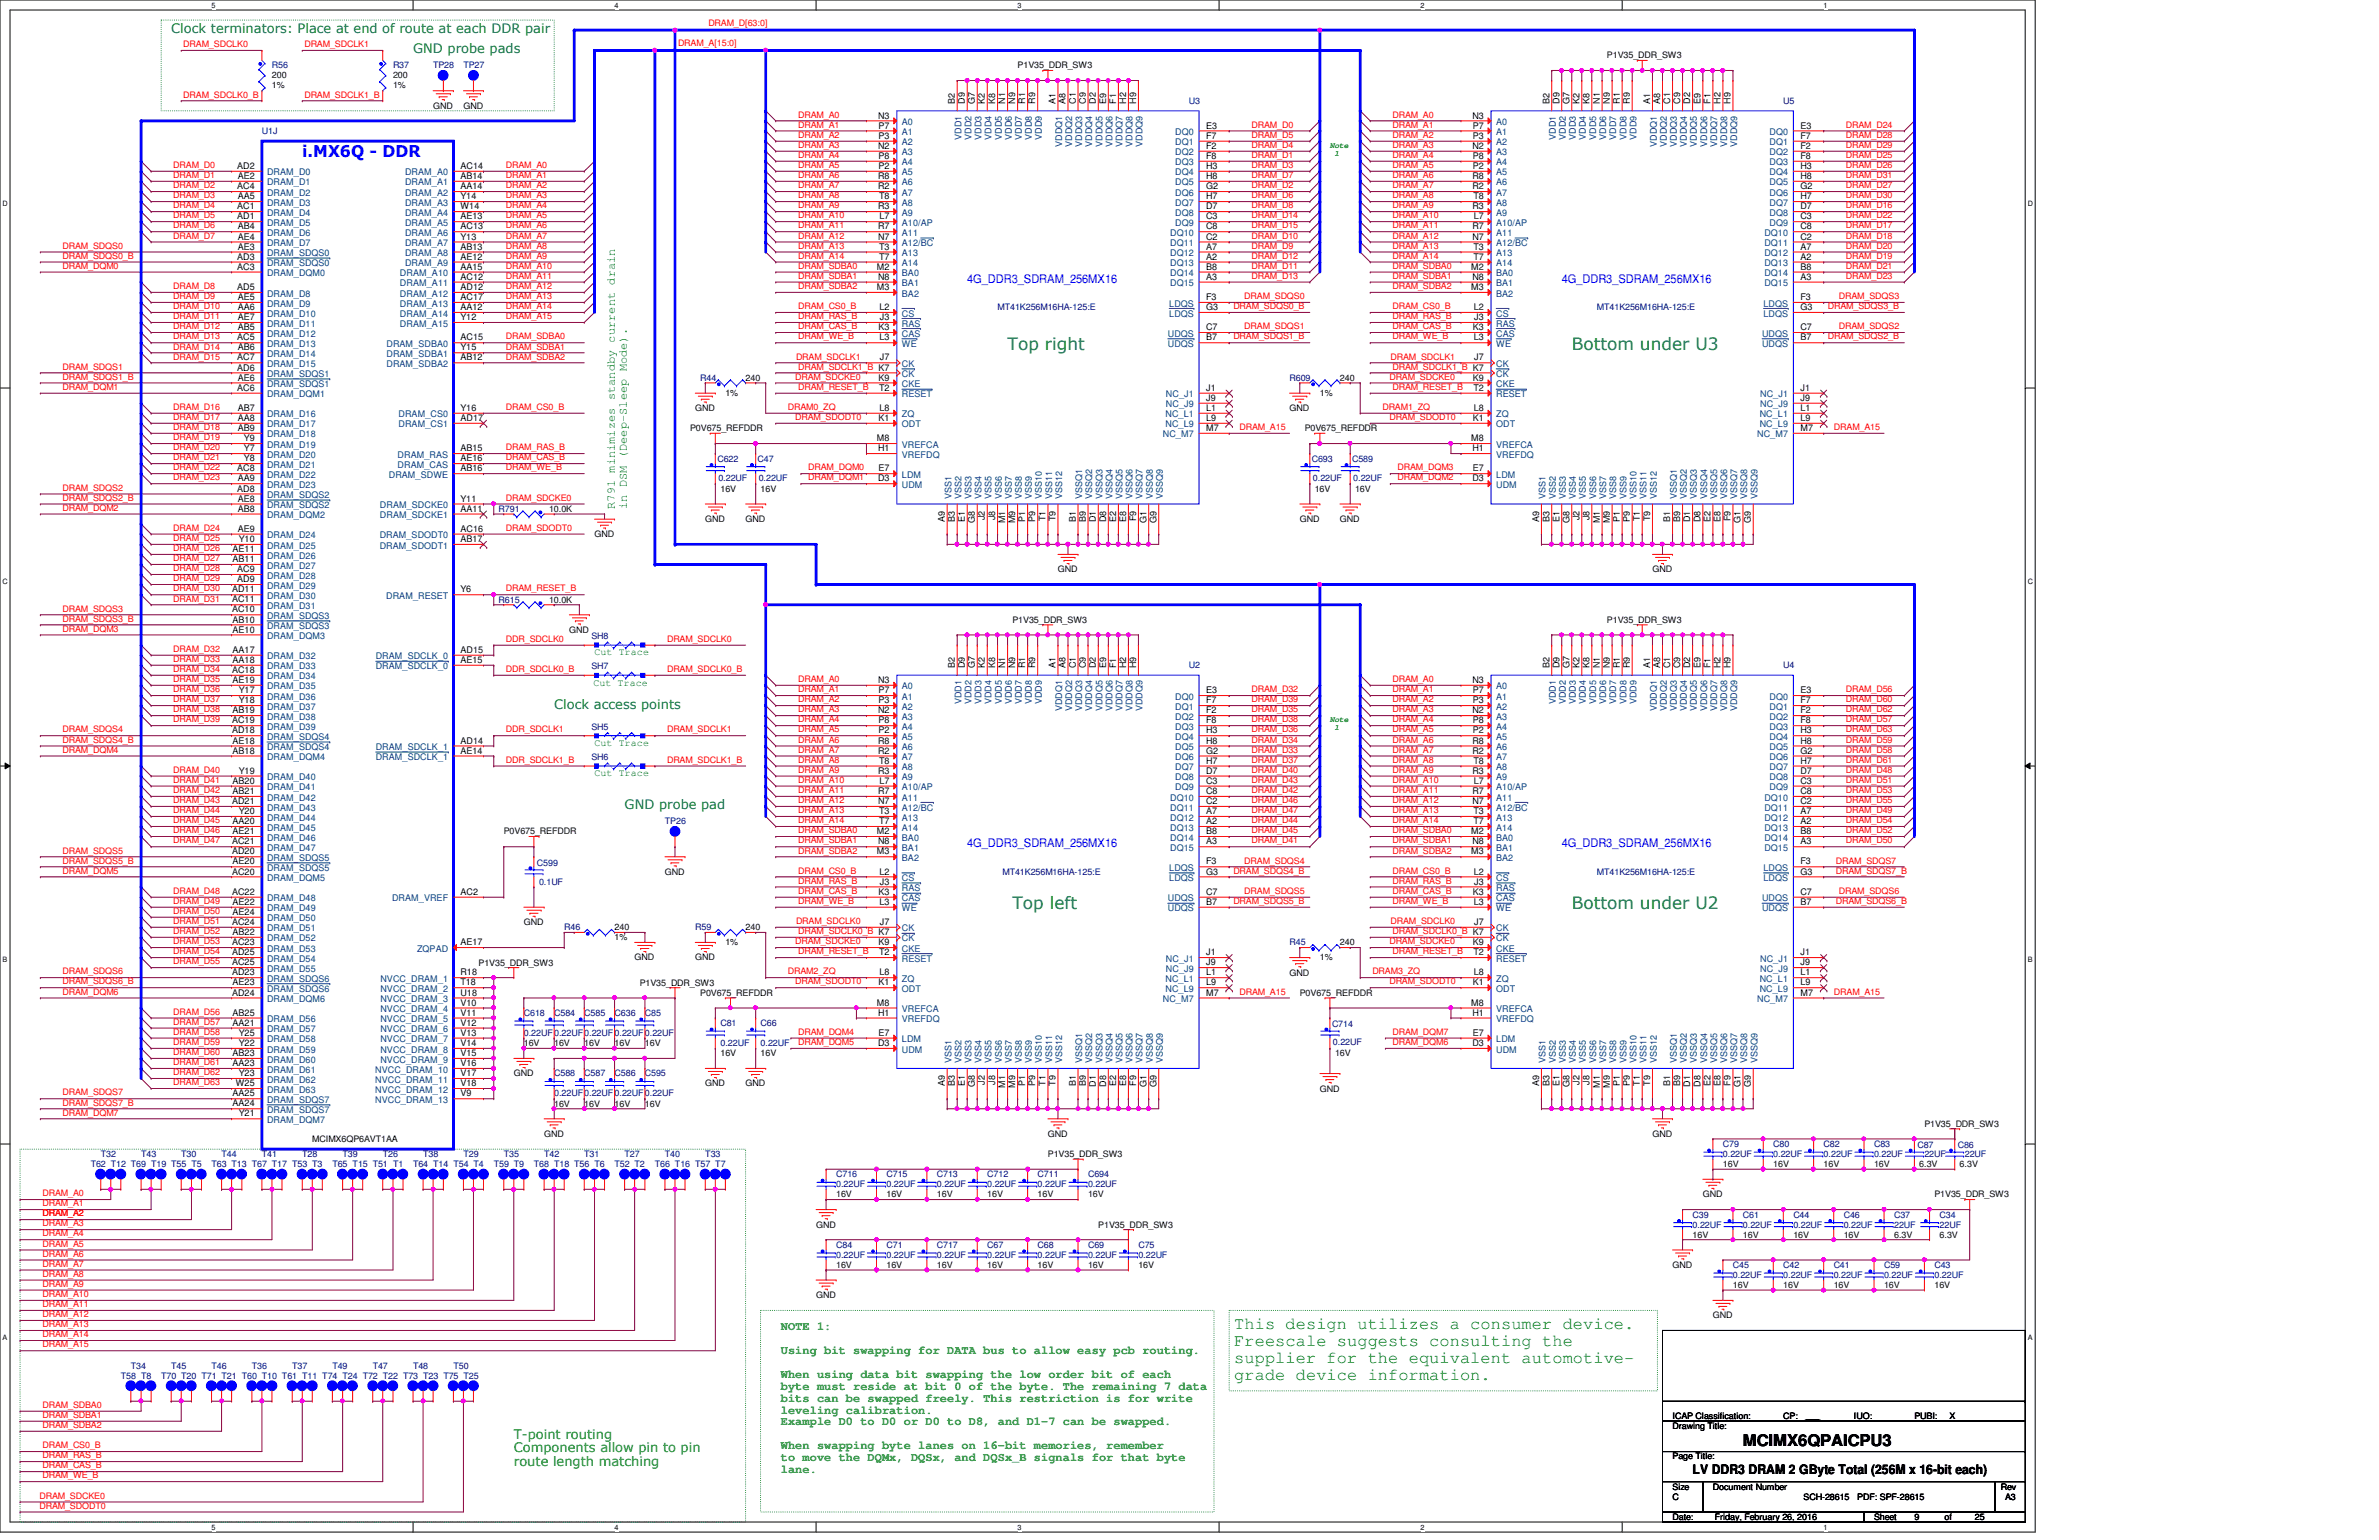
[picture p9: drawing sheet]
<svg xmlns="http://www.w3.org/2000/svg" width="432mm" height="279mm" viewBox="0 0 432 279" stroke-linecap="round" stroke-linejoin="round" font-family="sans-serif">
<defs><g id="words">
<g font-size="3.1" fill="#008040">
<text x="182.9" y="63.4">Top right</text>
<text x="285.3" y="63.4">Bottom under U3</text>
<text x="183.8" y="164.9">Top left</text>
<text x="285.3" y="164.9">Bottom under U2</text>
</g>
<g font-size="3.1" fill="#008000">
<text x="224" y="241.1">This design utilizes a consumer device.</text>
<text x="224" y="244.2">Freescale suggests consulting the</text>
<text x="224" y="247.3">supplier for the equivalent automotive-</text>
<text x="224" y="250.4">grade device information.</text>
</g>
<text font-size="2.9" fill="#00f" x="54.9" y="28.6">i.MX6Q - DDR</text>
<text font-size="2.9" x="316.4" y="262.4">MCIMX6QPAICPU3</text>
<g font-size="2.4" fill="#008040">
<text x="31.1" y="6">Clock terminators: Place at end of route at each DDR pair</text>
<text x="75" y="9.7">GND probe pads</text>
<text x="100.6" y="128.6">Clock access points</text>
<text x="113.4" y="146.9">GND probe pad</text>
</g>
<g font-size="2.4" fill="#008000">
<text x="93.3" y="261.2">T-point routing</text>
<text x="93.3" y="263.5">Components allow pin to pin</text>
<text x="93.3" y="265.9">route length matching</text>
</g>
<text font-size="2.4" x="307.2" y="267.4">LV DDR3 DRAM 2 GByte Total (256M x 16-bit each)</text>
<g font-size="2.2" fill="#00f">
<text x="175.6" y="51.4">4G_DDR3_SDRAM_256MX16</text>
<text x="283.5" y="51.4">4G_DDR3_SDRAM_256MX16</text>
<text x="175.6" y="153.8">4G_DDR3_SDRAM_256MX16</text>
<text x="283.5" y="153.8">4G_DDR3_SDRAM_256MX16</text>
</g>
<g font-size="2.2" fill="#008000">
<text x="111.6" y="92.3" transform="rotate(-90 111.6 92.3)">R791 minimizes standby current drain</text>
<text x="113.7" y="92.3" transform="rotate(-90 113.7 92.3)">in DSM (Deep-Sleep Mode).</text>
<text x="141.7" y="241.3">NOTE 1:</text>
<text x="141.7" y="245.7">Using bit swapping for DATA bus to allow easy pcb routing.</text>
<text x="141.7" y="250">When using data bit swapping the low order bit of each</text>
<text x="141.7" y="252.1">byte must reside at bit 0 of the byte. The remaining 7 data</text>
<text x="141.7" y="254.3">bits can be swapped freely. This restriction is for write</text>
<text x="141.7" y="256.5">leveling calibration.</text>
<text x="141.7" y="258.6">Example D0 to D0 or D0 to D8, and D1-7 can be swapped.</text>
<text x="141.7" y="262.9">When swapping byte lanes on 16-bit memories, remember</text>
<text x="141.7" y="265.1">to move the DQMx, DQSx, and DQSx_B signals for that byte</text>
<text x="141.7" y="267.3">lane.</text>
</g>
<g font-size="1.8" fill="#008000">
<text x="107.9" y="118.8">Cut Trace</text>
<text x="107.7" y="124.5">Cut Trace</text>
<text x="107.9" y="135.3">Cut Trace</text>
<text x="107.9" y="140.8">Cut Trace</text>
</g>
<g font-size="1.7">
<text x="159.4" y="21.5">N3</text>
<text x="159.5" y="23.3">P7</text>
<text x="173.3" y="18.8" transform="rotate(-90 173.3 18.8)">B2</text>
<text x="175.1" y="18.8" transform="rotate(-90 175.1 18.8)">D9</text>
<text x="177" y="18.8" transform="rotate(-90 177 18.8)">G7</text>
<text x="178.8" y="18.8" transform="rotate(-90 178.8 18.8)">K2</text>
<text x="180.6" y="18.8" transform="rotate(-90 180.6 18.8)">K8</text>
<text x="182.5" y="18.8" transform="rotate(-90 182.5 18.8)">N1</text>
<text x="184.3" y="18.8" transform="rotate(-90 184.3 18.8)">N9</text>
<text x="186.1" y="18.8" transform="rotate(-90 186.1 18.8)">R1</text>
<text x="187.9" y="18.8" transform="rotate(-90 187.9 18.8)">R9</text>
<text x="191.6" y="18.8" transform="rotate(-90 191.6 18.8)">A1</text>
<text x="193.4" y="18.8" transform="rotate(-90 193.4 18.8)">A8</text>
<text x="195.2" y="18.8" transform="rotate(-90 195.2 18.8)">C1</text>
<text x="197.1" y="18.8" transform="rotate(-90 197.1 18.8)">C9</text>
<text x="198.9" y="18.8" transform="rotate(-90 198.9 18.8)">D2</text>
<text x="200.7" y="18.8" transform="rotate(-90 200.7 18.8)">E9</text>
<text x="202.6" y="18.8" transform="rotate(-90 202.6 18.8)">F1</text>
<text x="204.4" y="18.8" transform="rotate(-90 204.4 18.8)">H2</text>
<text x="206.2" y="18.8" transform="rotate(-90 206.2 18.8)">H9</text>
<text x="218.9" y="23.3">E3</text>
<text x="267.3" y="21.5">N3</text>
<text x="267.3" y="23.3">P7</text>
<text x="281.2" y="18.8" transform="rotate(-90 281.2 18.8)">B2</text>
<text x="283" y="18.8" transform="rotate(-90 283 18.8)">D9</text>
<text x="284.9" y="18.8" transform="rotate(-90 284.9 18.8)">G7</text>
<text x="286.7" y="18.8" transform="rotate(-90 286.7 18.8)">K2</text>
<text x="288.5" y="18.8" transform="rotate(-90 288.5 18.8)">K8</text>
<text x="290.4" y="18.8" transform="rotate(-90 290.4 18.8)">N1</text>
<text x="292.2" y="18.8" transform="rotate(-90 292.2 18.8)">N9</text>
<text x="294" y="18.8" transform="rotate(-90 294 18.8)">R1</text>
<text x="295.8" y="18.8" transform="rotate(-90 295.8 18.8)">R9</text>
<text x="299.5" y="18.8" transform="rotate(-90 299.5 18.8)">A1</text>
<text x="301.3" y="18.8" transform="rotate(-90 301.3 18.8)">A8</text>
<text x="303.1" y="18.8" transform="rotate(-90 303.1 18.8)">C1</text>
<text x="305" y="18.8" transform="rotate(-90 305 18.8)">C9</text>
<text x="306.8" y="18.8" transform="rotate(-90 306.8 18.8)">D2</text>
<text x="308.7" y="18.8" transform="rotate(-90 308.7 18.8)">E9</text>
<text x="310.5" y="18.8" transform="rotate(-90 310.5 18.8)">F1</text>
<text x="312.3" y="18.8" transform="rotate(-90 312.3 18.8)">H2</text>
<text x="314.1" y="18.8" transform="rotate(-90 314.1 18.8)">H9</text>
<text x="326.8" y="23.3">E3</text>
<text x="159.4" y="27">N2</text>
<text x="159.5" y="25.2">P3</text>
<text x="159.5" y="28.8">P8</text>
<text x="218.9" y="25.2">F7</text>
<text x="218.9" y="27">F2</text>
<text x="218.9" y="28.8">F8</text>
<text x="267.3" y="27">N2</text>
<text x="267.3" y="25.2">P3</text>
<text x="267.3" y="28.8">P8</text>
<text x="326.8" y="25.2">F7</text>
<text x="326.8" y="27">F2</text>
<text x="326.8" y="28.8">F8</text>
<text x="43.1" y="30.6">AD2</text>
<text x="43.1" y="34.3">AC4</text>
<text x="43.1" y="32.5">AE2</text>
<text x="83.6" y="30.6">AC14</text>
<text x="83.6" y="32.5">AB14</text>
<text x="83.6" y="34.3">AA14</text>
<text x="159.4" y="32.5">R8</text>
<text x="159.4" y="34.3">R2</text>
<text x="159.5" y="30.6">P2</text>
<text x="218.9" y="30.6">H3</text>
<text x="218.9" y="32.5">H8</text>
<text x="218.9" y="34.3">G2</text>
<text x="267.3" y="32.5">R8</text>
<text x="267.3" y="34.3">R2</text>
<text x="267.3" y="30.6">P2</text>
<text x="326.8" y="30.6">H3</text>
<text x="326.8" y="32.5">H8</text>
<text x="326.8" y="34.3">G2</text>
<text x="43.1" y="38">AC1</text>
<text x="43.1" y="39.8">AD1</text>
<text x="43.1" y="36.2">AA5</text>
<text x="43.1" y="41.6">AB4</text>
<text x="83.6" y="36.2">Y14</text>
<text x="83.6" y="38">W14</text>
<text x="83.6" y="39.8">AE13</text>
<text x="83.6" y="41.6">AC13</text>
<text x="159.4" y="38">R3</text>
<text x="159.4" y="41.6">R7</text>
<text x="159.6" y="36.2">T8</text>
<text x="159.6" y="39.8">L7</text>
<text x="218.9" y="36.2">H7</text>
<text x="218.9" y="38">D7</text>
<text x="218.9" y="39.8">C3</text>
<text x="218.9" y="41.6">C8</text>
<text x="267.3" y="38">R3</text>
<text x="267.3" y="41.6">R7</text>
<text x="267.5" y="36.2">T8</text>
<text x="267.5" y="39.8">L7</text>
<text x="326.8" y="36.2">H7</text>
<text x="326.8" y="38">D7</text>
<text x="326.8" y="39.8">C3</text>
<text x="326.8" y="41.6">C8</text>
<text x="43.1" y="47.1">AD3</text>
<text x="43.1" y="45.3">AE3</text>
<text x="43.1" y="43.5">AE4</text>
<text x="83.6" y="43.5">Y13</text>
<text x="83.6" y="45.3">AB13</text>
<text x="83.6" y="47.1">AE12</text>
<text x="159.4" y="43.5">N7</text>
<text x="159.6" y="47.1">T7</text>
<text x="159.6" y="45.3">T3</text>
<text x="218.9" y="43.5">C2</text>
<text x="218.9" y="45.3">A7</text>
<text x="218.9" y="47.1">A2</text>
<text x="267.3" y="43.5">N7</text>
<text x="267.5" y="47.1">T7</text>
<text x="267.5" y="45.3">T3</text>
<text x="326.8" y="43.5">C2</text>
<text x="326.8" y="45.3">A7</text>
<text x="326.8" y="47.1">A2</text>
<text x="43.1" y="48.9">AC3</text>
<text x="43.1" y="52.6">AD5</text>
<text x="83.6" y="48.9">AA15</text>
<text x="83.6" y="50.8">AC12</text>
<text x="83.6" y="52.6">AD12</text>
<text x="159.2" y="48.9">M2</text>
<text x="159.2" y="52.6">M3</text>
<text x="159.4" y="50.8">N8</text>
<text x="218.9" y="48.9">B8</text>
<text x="218.9" y="50.8">A3</text>
<text x="267" y="48.9">M2</text>
<text x="267" y="52.6">M3</text>
<text x="267.3" y="50.8">N8</text>
<text x="326.8" y="48.9">B8</text>
<text x="326.8" y="50.8">A3</text>
<text x="43.1" y="54.4">AE5</text>
<text x="43.1" y="56.3">AA6</text>
<text x="43.1" y="58.1">AE7</text>
<text x="43.1" y="59.9">AB5</text>
<text x="83.6" y="54.4">AC17</text>
<text x="83.6" y="56.3">AA12</text>
<text x="83.6" y="58.1">Y12</text>
<text x="159.5" y="59.9">K3</text>
<text x="159.6" y="56.3">L2</text>
<text x="159.7" y="58.1">J3</text>
<text x="218.9" y="54.4">F3</text>
<text x="218.9" y="56.3">G3</text>
<text x="218.9" y="59.9">C7</text>
<text x="267.3" y="59.9">K3</text>
<text x="267.5" y="56.3">L2</text>
<text x="267.6" y="58.1">J3</text>
<text x="326.8" y="54.4">F3</text>
<text x="326.8" y="56.3">G3</text>
<text x="326.8" y="59.9">C7</text>
<text x="43.1" y="61.8">AC5</text>
<text x="43.1" y="65.4">AC7</text>
<text x="43.1" y="63.6">AB6</text>
<text x="83.6" y="61.8">AC15</text>
<text x="83.6" y="63.6">Y15</text>
<text x="83.6" y="65.4">AB12</text>
<text x="159.6" y="61.8">L3</text>
<text x="159.7" y="65.4">J7</text>
<text x="218.9" y="61.8">B7</text>
<text x="267.5" y="61.8">L3</text>
<text x="267.6" y="65.4">J7</text>
<text x="326.8" y="61.8">B7</text>
<text x="43.1" y="67.2">AD6</text>
<text x="43.1" y="70.9">AC6</text>
<text x="43.1" y="69">AE6</text>
<text x="159.5" y="69">K9</text>
<text x="159.6" y="70.9">T2</text>
<text x="218.9" y="70.9">J1</text>
<text x="267.3" y="69">K9</text>
<text x="267.5" y="70.9">T2</text>
<text x="326.8" y="70.9">J1</text>
<text x="43.1" y="74.5">AB7</text>
<text x="43.1" y="76.4">AA8</text>
<text x="83.6" y="74.5">Y16</text>
<text x="83.6" y="76.4">AD17</text>
<text x="159.5" y="76.4">K1</text>
<text x="159.6" y="74.5">L8</text>
<text x="218.9" y="74.5">L1</text>
<text x="218.9" y="76.4">L9</text>
<text x="218.9" y="72.7">J9</text>
<text x="267.3" y="76.4">K1</text>
<text x="267.5" y="74.5">L8</text>
<text x="326.8" y="74.5">L1</text>
<text x="326.8" y="76.4">L9</text>
<text x="326.8" y="72.7">J9</text>
<text x="43.1" y="78.2">AB9</text>
<text x="44.3" y="80.1">Y9</text>
<text x="44.3" y="81.9">Y7</text>
<text x="44.3" y="83.7">Y8</text>
<text x="83.6" y="83.7">AE16</text>
<text x="83.6" y="81.9">AB15</text>
<text x="159.2" y="80.1">M8</text>
<text x="159.4" y="81.9">H1</text>
<text x="218.9" y="78.2">M7</text>
<text x="267" y="80.1">M8</text>
<text x="267.3" y="81.9">H1</text>
<text x="326.8" y="78.2">M7</text>
<text x="43.1" y="85.5">AC8</text>
<text x="43.1" y="89.2">AD8</text>
<text x="43.1" y="87.3">AA9</text>
<text x="83.6" y="85.5">AB16</text>
<text x="159.4" y="87.3">D3</text>
<text x="159.5" y="85.5">E7</text>
<text x="267.3" y="87.3">D3</text>
<text x="267.3" y="85.5">E7</text>
<text x="43.1" y="91">AE8</text>
<text x="43.1" y="92.8">AB8</text>
<text x="83.6" y="91">Y11</text>
<text x="83.6" y="92.8">AA11</text>
<text x="171.5" y="94.7" transform="rotate(-90 171.5 94.7)">A9</text>
<text x="173.3" y="94.7" transform="rotate(-90 173.3 94.7)">B3</text>
<text x="175.1" y="94.7" transform="rotate(-90 175.1 94.7)">E1</text>
<text x="177" y="94.9" transform="rotate(-90 177 94.9)">G8</text>
<text x="178.8" y="94.4" transform="rotate(-90 178.8 94.4)">J2</text>
<text x="180.6" y="94.4" transform="rotate(-90 180.6 94.4)">J8</text>
<text x="182.5" y="95" transform="rotate(-90 182.5 95)">M1</text>
<text x="184.3" y="95" transform="rotate(-90 184.3 95)">M9</text>
<text x="186.1" y="94.7" transform="rotate(-90 186.1 94.7)">P1</text>
<text x="187.9" y="94.7" transform="rotate(-90 187.9 94.7)">P9</text>
<text x="189.8" y="94.6" transform="rotate(-90 189.8 94.6)">T1</text>
<text x="191.6" y="94.6" transform="rotate(-90 191.6 94.6)">T9</text>
<text x="195.2" y="94.7" transform="rotate(-90 195.2 94.7)">B1</text>
<text x="197.1" y="94.7" transform="rotate(-90 197.1 94.7)">B9</text>
<text x="198.9" y="94.8" transform="rotate(-90 198.9 94.8)">D1</text>
<text x="200.7" y="94.8" transform="rotate(-90 200.7 94.8)">D8</text>
<text x="202.6" y="94.7" transform="rotate(-90 202.6 94.7)">E2</text>
<text x="204.4" y="94.7" transform="rotate(-90 204.4 94.7)">E8</text>
<text x="206.2" y="94.6" transform="rotate(-90 206.2 94.6)">F9</text>
<text x="208.1" y="94.9" transform="rotate(-90 208.1 94.9)">G1</text>
<text x="209.9" y="94.9" transform="rotate(-90 209.9 94.9)">G9</text>
<text x="279.4" y="94.7" transform="rotate(-90 279.4 94.7)">A9</text>
<text x="281.2" y="94.7" transform="rotate(-90 281.2 94.7)">B3</text>
<text x="283" y="94.7" transform="rotate(-90 283 94.7)">E1</text>
<text x="284.9" y="94.9" transform="rotate(-90 284.9 94.9)">G8</text>
<text x="286.7" y="94.4" transform="rotate(-90 286.7 94.4)">J2</text>
<text x="288.5" y="94.4" transform="rotate(-90 288.5 94.4)">J8</text>
<text x="290.4" y="95" transform="rotate(-90 290.4 95)">M1</text>
<text x="292.2" y="95" transform="rotate(-90 292.2 95)">M9</text>
<text x="294" y="94.7" transform="rotate(-90 294 94.7)">P1</text>
<text x="295.8" y="94.7" transform="rotate(-90 295.8 94.7)">P9</text>
<text x="297.6" y="94.6" transform="rotate(-90 297.6 94.6)">T1</text>
<text x="299.5" y="94.6" transform="rotate(-90 299.5 94.6)">T9</text>
<text x="303.1" y="94.7" transform="rotate(-90 303.1 94.7)">B1</text>
<text x="305" y="94.7" transform="rotate(-90 305 94.7)">B9</text>
<text x="306.8" y="94.8" transform="rotate(-90 306.8 94.8)">D1</text>
<text x="308.7" y="94.8" transform="rotate(-90 308.7 94.8)">D8</text>
<text x="310.5" y="94.7" transform="rotate(-90 310.5 94.7)">E2</text>
<text x="312.3" y="94.7" transform="rotate(-90 312.3 94.7)">E8</text>
<text x="314.1" y="94.6" transform="rotate(-90 314.1 94.6)">F9</text>
<text x="315.9" y="94.9" transform="rotate(-90 315.9 94.9)">G1</text>
<text x="317.8" y="94.9" transform="rotate(-90 317.8 94.9)">G9</text>
<text x="42.2" y="100.2">AE11</text>
<text x="42.2" y="102">AB11</text>
<text x="43.1" y="96.5">AE9</text>
<text x="43.3" y="98.3">Y10</text>
<text x="83.6" y="96.5">AC16</text>
<text x="83.6" y="98.3">AB17</text>
<text x="42.1" y="107.5">AD11</text>
<text x="43.1" y="103.8">AC9</text>
<text x="43.1" y="105.6">AD9</text>
<text x="83.6" y="107.5">Y6</text>
<text x="42.1" y="111.1">AC10</text>
<text x="42.1" y="109.3">AC11</text>
<text x="42.2" y="112.9">AB10</text>
<text x="42.2" y="118.4">AA17</text>
<text x="42.2" y="114.8">AE10</text>
<text x="83.6" y="118.4">AD15</text>
<text x="42.1" y="122.1">AC18</text>
<text x="42.2" y="120.3">AA18</text>
<text x="42.2" y="123.9">AE19</text>
<text x="43.3" y="125.8">Y17</text>
<text x="83.6" y="120.3">AE15</text>
<text x="159.4" y="123.9">N3</text>
<text x="159.5" y="125.8">P7</text>
<text x="173.3" y="121.2" transform="rotate(-90 173.3 121.2)">B2</text>
<text x="175.1" y="121.2" transform="rotate(-90 175.1 121.2)">D9</text>
<text x="177" y="121.2" transform="rotate(-90 177 121.2)">G7</text>
<text x="178.8" y="121.2" transform="rotate(-90 178.8 121.2)">K2</text>
<text x="180.6" y="121.2" transform="rotate(-90 180.6 121.2)">K8</text>
<text x="182.5" y="121.2" transform="rotate(-90 182.5 121.2)">N1</text>
<text x="184.3" y="121.2" transform="rotate(-90 184.3 121.2)">N9</text>
<text x="186.1" y="121.2" transform="rotate(-90 186.1 121.2)">R1</text>
<text x="187.9" y="121.2" transform="rotate(-90 187.9 121.2)">R9</text>
<text x="191.6" y="121.2" transform="rotate(-90 191.6 121.2)">A1</text>
<text x="193.4" y="121.2" transform="rotate(-90 193.4 121.2)">A8</text>
<text x="195.2" y="121.2" transform="rotate(-90 195.2 121.2)">C1</text>
<text x="197.1" y="121.2" transform="rotate(-90 197.1 121.2)">C9</text>
<text x="198.9" y="121.2" transform="rotate(-90 198.9 121.2)">D2</text>
<text x="200.7" y="121.2" transform="rotate(-90 200.7 121.2)">E9</text>
<text x="202.6" y="121.2" transform="rotate(-90 202.6 121.2)">F1</text>
<text x="204.4" y="121.2" transform="rotate(-90 204.4 121.2)">H2</text>
<text x="206.2" y="121.2" transform="rotate(-90 206.2 121.2)">H9</text>
<text x="218.9" y="125.8">E3</text>
<text x="267.3" y="123.9">N3</text>
<text x="267.3" y="125.8">P7</text>
<text x="281.2" y="121.2" transform="rotate(-90 281.2 121.2)">B2</text>
<text x="283" y="121.2" transform="rotate(-90 283 121.2)">D9</text>
<text x="284.9" y="121.2" transform="rotate(-90 284.9 121.2)">G7</text>
<text x="286.7" y="121.2" transform="rotate(-90 286.7 121.2)">K2</text>
<text x="288.5" y="121.2" transform="rotate(-90 288.5 121.2)">K8</text>
<text x="290.4" y="121.2" transform="rotate(-90 290.4 121.2)">N1</text>
<text x="292.2" y="121.2" transform="rotate(-90 292.2 121.2)">N9</text>
<text x="294" y="121.2" transform="rotate(-90 294 121.2)">R1</text>
<text x="295.8" y="121.2" transform="rotate(-90 295.8 121.2)">R9</text>
<text x="299.5" y="121.2" transform="rotate(-90 299.5 121.2)">A1</text>
<text x="301.3" y="121.2" transform="rotate(-90 301.3 121.2)">A8</text>
<text x="303.1" y="121.2" transform="rotate(-90 303.1 121.2)">C1</text>
<text x="305" y="121.2" transform="rotate(-90 305 121.2)">C9</text>
<text x="306.8" y="121.2" transform="rotate(-90 306.8 121.2)">D2</text>
<text x="308.7" y="121.2" transform="rotate(-90 308.7 121.2)">E9</text>
<text x="310.5" y="121.2" transform="rotate(-90 310.5 121.2)">F1</text>
<text x="312.3" y="121.2" transform="rotate(-90 312.3 121.2)">H2</text>
<text x="314.1" y="121.2" transform="rotate(-90 314.1 121.2)">H9</text>
<text x="326.8" y="125.8">E3</text>
<text x="42.1" y="131.2">AC19</text>
<text x="42.2" y="129.4">AB19</text>
<text x="43.3" y="127.6">Y18</text>
<text x="159.4" y="129.4">N2</text>
<text x="159.5" y="127.6">P3</text>
<text x="159.5" y="131.2">P8</text>
<text x="218.9" y="127.6">F7</text>
<text x="218.9" y="129.4">F2</text>
<text x="218.9" y="131.2">F8</text>
<text x="267.3" y="129.4">N2</text>
<text x="267.3" y="127.6">P3</text>
<text x="267.3" y="131.2">P8</text>
<text x="326.8" y="127.6">F7</text>
<text x="326.8" y="129.4">F2</text>
<text x="326.8" y="131.2">F8</text>
<text x="42.1" y="133.1">AD18</text>
<text x="42.2" y="136.7">AB18</text>
<text x="42.2" y="134.9">AE18</text>
<text x="83.6" y="134.9">AD14</text>
<text x="83.6" y="136.7">AE14</text>
<text x="159.4" y="134.9">R8</text>
<text x="159.4" y="136.7">R2</text>
<text x="159.5" y="133.1">P2</text>
<text x="218.9" y="133.1">H3</text>
<text x="218.9" y="134.9">H8</text>
<text x="218.9" y="136.7">G2</text>
<text x="267.3" y="134.9">R8</text>
<text x="267.3" y="136.7">R2</text>
<text x="267.3" y="133.1">P2</text>
<text x="326.8" y="133.1">H3</text>
<text x="326.8" y="134.9">H8</text>
<text x="326.8" y="136.7">G2</text>
<text x="42.2" y="142.2">AB20</text>
<text x="43.3" y="140.4">Y19</text>
<text x="159.4" y="140.4">R3</text>
<text x="159.6" y="138.6">T8</text>
<text x="159.6" y="142.2">L7</text>
<text x="218.9" y="138.6">H7</text>
<text x="218.9" y="140.4">D7</text>
<text x="218.9" y="142.2">C3</text>
<text x="267.3" y="140.4">R3</text>
<text x="267.5" y="138.6">T8</text>
<text x="267.5" y="142.2">L7</text>
<text x="326.8" y="138.6">H7</text>
<text x="326.8" y="140.4">D7</text>
<text x="326.8" y="142.2">C3</text>
<text x="42.1" y="145.9">AD21</text>
<text x="42.2" y="144.1">AB21</text>
<text x="42.2" y="149.5">AA20</text>
<text x="43.3" y="147.7">Y20</text>
<text x="159.4" y="144.1">R7</text>
<text x="159.4" y="145.9">N7</text>
<text x="159.6" y="149.5">T7</text>
<text x="159.6" y="147.7">T3</text>
<text x="218.9" y="144.1">C8</text>
<text x="218.9" y="145.9">C2</text>
<text x="218.9" y="147.7">A7</text>
<text x="218.9" y="149.5">A2</text>
<text x="267.3" y="144.1">R7</text>
<text x="267.3" y="145.9">N7</text>
<text x="267.5" y="149.5">T7</text>
<text x="267.5" y="147.7">T3</text>
<text x="326.8" y="144.1">C8</text>
<text x="326.8" y="145.9">C2</text>
<text x="326.8" y="147.7">A7</text>
<text x="326.8" y="149.5">A2</text>
<text x="42.1" y="153.2">AC21</text>
<text x="42.1" y="155">AD20</text>
<text x="42.2" y="151.3">AE21</text>
<text x="159.2" y="151.3">M2</text>
<text x="159.2" y="155">M3</text>
<text x="159.4" y="153.2">N8</text>
<text x="218.9" y="151.3">B8</text>
<text x="218.9" y="153.2">A3</text>
<text x="267" y="151.3">M2</text>
<text x="267" y="155">M3</text>
<text x="267.3" y="153.2">N8</text>
<text x="326.8" y="151.3">B8</text>
<text x="326.8" y="153.2">A3</text>
<text x="42.1" y="158.7">AC20</text>
<text x="42.2" y="156.8">AE20</text>
<text x="159.6" y="158.7">L2</text>
<text x="159.7" y="160.5">J3</text>
<text x="218.9" y="156.8">F3</text>
<text x="218.9" y="158.7">G3</text>
<text x="267.5" y="158.7">L2</text>
<text x="267.6" y="160.5">J3</text>
<text x="326.8" y="156.8">F3</text>
<text x="326.8" y="158.7">G3</text>
<text x="42.1" y="162.3">AC22</text>
<text x="42.1" y="167.8">AC24</text>
<text x="42.2" y="164.2">AE22</text>
<text x="42.2" y="166">AE24</text>
<text x="83.6" y="162.3">AC2</text>
<text x="159.5" y="162.3">K3</text>
<text x="159.6" y="164.2">L3</text>
<text x="159.7" y="167.8">J7</text>
<text x="218.9" y="162.3">C7</text>
<text x="218.9" y="164.2">B7</text>
<text x="267.3" y="162.3">K3</text>
<text x="267.5" y="164.2">L3</text>
<text x="267.6" y="167.8">J7</text>
<text x="326.8" y="162.3">C7</text>
<text x="326.8" y="164.2">B7</text>
<text x="42.1" y="171.5">AC23</text>
<text x="42.1" y="173.3">AD25</text>
<text x="42.2" y="169.6">AB22</text>
<text x="83.6" y="171.5">AE17</text>
<text x="159.5" y="171.5">K9</text>
<text x="159.6" y="173.3">T2</text>
<text x="218.9" y="173.3">J1</text>
<text x="267.3" y="171.5">K9</text>
<text x="267.5" y="173.3">T2</text>
<text x="326.8" y="173.3">J1</text>
<text x="42.1" y="175.1">AC25</text>
<text x="42.1" y="177">AD23</text>
<text x="42.2" y="178.8">AE23</text>
<text x="83.6" y="177">R18</text>
<text x="83.6" y="178.8">T18</text>
<text x="159.5" y="178.8">K1</text>
<text x="159.6" y="177">L8</text>
<text x="218.9" y="177">L1</text>
<text x="218.9" y="178.8">L9</text>
<text x="218.9" y="175.1">J9</text>
<text x="267.3" y="178.8">K1</text>
<text x="267.5" y="177">L8</text>
<text x="326.8" y="177">L1</text>
<text x="326.8" y="178.8">L9</text>
<text x="326.8" y="175.1">J9</text>
<text x="42.1" y="180.6">AD24</text>
<text x="42.2" y="184.3">AB25</text>
<text x="83.6" y="180.6">U18</text>
<text x="83.6" y="182.5">V10</text>
<text x="83.6" y="184.3">V11</text>
<text x="159.2" y="182.5">M8</text>
<text x="159.4" y="184.3">H1</text>
<text x="218.9" y="180.6">M7</text>
<text x="267" y="182.5">M8</text>
<text x="267.3" y="184.3">H1</text>
<text x="326.8" y="180.6">M7</text>
<text x="42.2" y="186.1">AA21</text>
<text x="42.2" y="191.6">AB23</text>
<text x="43.3" y="187.9">Y25</text>
<text x="43.3" y="189.8">Y22</text>
<text x="83.6" y="189.8">V14</text>
<text x="83.6" y="191.6">V15</text>
<text x="83.6" y="186.1">V12</text>
<text x="83.6" y="187.9">V13</text>
<text x="159.4" y="189.8">D3</text>
<text x="159.5" y="187.9">E7</text>
<text x="267.3" y="189.8">D3</text>
<text x="267.3" y="187.9">E7</text>
<text x="42.2" y="193.4">AA23</text>
<text x="42.8" y="197.1">W25</text>
<text x="43.3" y="195.2">Y23</text>
<text x="83.6" y="193.4">V16</text>
<text x="83.6" y="195.2">V17</text>
<text x="83.6" y="197.1">V18</text>
<text x="171.5" y="197.1" transform="rotate(-90 171.5 197.1)">A9</text>
<text x="173.3" y="197.1" transform="rotate(-90 173.3 197.1)">B3</text>
<text x="175.1" y="197.1" transform="rotate(-90 175.1 197.1)">E1</text>
<text x="177" y="197.3" transform="rotate(-90 177 197.3)">G8</text>
<text x="178.8" y="196.8" transform="rotate(-90 178.8 196.8)">J2</text>
<text x="180.6" y="196.8" transform="rotate(-90 180.6 196.8)">J8</text>
<text x="182.5" y="197.4" transform="rotate(-90 182.5 197.4)">M1</text>
<text x="184.3" y="197.4" transform="rotate(-90 184.3 197.4)">M9</text>
<text x="186.1" y="197.1" transform="rotate(-90 186.1 197.1)">P1</text>
<text x="187.9" y="197.1" transform="rotate(-90 187.9 197.1)">P9</text>
<text x="189.8" y="197" transform="rotate(-90 189.8 197)">T1</text>
<text x="191.6" y="197" transform="rotate(-90 191.6 197)">T9</text>
<text x="195.2" y="197.1" transform="rotate(-90 195.2 197.1)">B1</text>
<text x="197.1" y="197.1" transform="rotate(-90 197.1 197.1)">B9</text>
<text x="198.9" y="197.2" transform="rotate(-90 198.9 197.2)">D1</text>
<text x="200.7" y="197.2" transform="rotate(-90 200.7 197.2)">D8</text>
<text x="202.6" y="197.1" transform="rotate(-90 202.6 197.1)">E2</text>
<text x="204.4" y="197.1" transform="rotate(-90 204.4 197.1)">E8</text>
<text x="206.2" y="197" transform="rotate(-90 206.2 197)">F9</text>
<text x="208.1" y="197.3" transform="rotate(-90 208.1 197.3)">G1</text>
<text x="209.9" y="197.3" transform="rotate(-90 209.9 197.3)">G9</text>
<text x="279.4" y="197.1" transform="rotate(-90 279.4 197.1)">A9</text>
<text x="281.2" y="197.1" transform="rotate(-90 281.2 197.1)">B3</text>
<text x="283" y="197.1" transform="rotate(-90 283 197.1)">E1</text>
<text x="284.9" y="197.3" transform="rotate(-90 284.9 197.3)">G8</text>
<text x="286.7" y="196.8" transform="rotate(-90 286.7 196.8)">J2</text>
<text x="288.5" y="196.8" transform="rotate(-90 288.5 196.8)">J8</text>
<text x="290.4" y="197.4" transform="rotate(-90 290.4 197.4)">M1</text>
<text x="292.2" y="197.4" transform="rotate(-90 292.2 197.4)">M9</text>
<text x="294" y="197.1" transform="rotate(-90 294 197.1)">P1</text>
<text x="295.8" y="197.1" transform="rotate(-90 295.8 197.1)">P9</text>
<text x="297.6" y="197" transform="rotate(-90 297.6 197)">T1</text>
<text x="299.5" y="197" transform="rotate(-90 299.5 197)">T9</text>
<text x="303.1" y="197.1" transform="rotate(-90 303.1 197.1)">B1</text>
<text x="305" y="197.1" transform="rotate(-90 305 197.1)">B9</text>
<text x="306.8" y="197.2" transform="rotate(-90 306.8 197.2)">D1</text>
<text x="308.7" y="197.2" transform="rotate(-90 308.7 197.2)">D8</text>
<text x="310.5" y="197.1" transform="rotate(-90 310.5 197.1)">E2</text>
<text x="312.3" y="197.1" transform="rotate(-90 312.3 197.1)">E8</text>
<text x="314.1" y="197" transform="rotate(-90 314.1 197)">F9</text>
<text x="315.9" y="197.3" transform="rotate(-90 315.9 197.3)">G1</text>
<text x="317.8" y="197.3" transform="rotate(-90 317.8 197.3)">G9</text>
<text x="42.2" y="198.9">AA25</text>
<text x="42.2" y="200.7">AA24</text>
<text x="43.3" y="202.6">Y21</text>
<text x="83.6" y="198.9">V9</text>
</g>
<g font-size="1.7" fill="#004080">
<text x="163.7" y="22.7">A0</text>
<text x="271.6" y="22.7">A0</text>
<text x="163.7" y="24.5">A1</text>
<text x="163.7" y="26.4">A2</text>
<text x="163.7" y="28.2">A3</text>
<text x="174.5" y="25.4" transform="rotate(-90 174.5 25.4)">VDD1</text>
<text x="176.3" y="25.4" transform="rotate(-90 176.3 25.4)">VDD2</text>
<text x="178.1" y="25.4" transform="rotate(-90 178.1 25.4)">VDD3</text>
<text x="180" y="25.4" transform="rotate(-90 180 25.4)">VDD4</text>
<text x="181.8" y="25.4" transform="rotate(-90 181.8 25.4)">VDD5</text>
<text x="183.6" y="25.4" transform="rotate(-90 183.6 25.4)">VDD6</text>
<text x="185.5" y="25.4" transform="rotate(-90 185.5 25.4)">VDD7</text>
<text x="187.3" y="25.4" transform="rotate(-90 187.3 25.4)">VDD8</text>
<text x="189.1" y="25.4" transform="rotate(-90 189.1 25.4)">VDD9</text>
<text x="192.8" y="26.7" transform="rotate(-90 192.8 26.7)">VDDQ1</text>
<text x="194.6" y="26.7" transform="rotate(-90 194.6 26.7)">VDDQ2</text>
<text x="196.4" y="26.7" transform="rotate(-90 196.4 26.7)">VDDQ3</text>
<text x="198.2" y="26.7" transform="rotate(-90 198.2 26.7)">VDDQ4</text>
<text x="200.1" y="26.7" transform="rotate(-90 200.1 26.7)">VDDQ5</text>
<text x="201.9" y="26.7" transform="rotate(-90 201.9 26.7)">VDDQ6</text>
<text x="203.8" y="26.7" transform="rotate(-90 203.8 26.7)">VDDQ7</text>
<text x="205.6" y="26.7" transform="rotate(-90 205.6 26.7)">VDDQ8</text>
<text x="207.4" y="26.7" transform="rotate(-90 207.4 26.7)">VDDQ9</text>
<text x="213.3" y="24.5">DQ0</text>
<text x="213.3" y="26.4">DQ1</text>
<text x="213.3" y="28.2">DQ2</text>
<text x="271.6" y="24.5">A1</text>
<text x="271.6" y="26.4">A2</text>
<text x="271.6" y="28.2">A3</text>
<text x="282.4" y="25.4" transform="rotate(-90 282.4 25.4)">VDD1</text>
<text x="284.2" y="25.4" transform="rotate(-90 284.2 25.4)">VDD2</text>
<text x="286" y="25.4" transform="rotate(-90 286 25.4)">VDD3</text>
<text x="287.9" y="25.4" transform="rotate(-90 287.9 25.4)">VDD4</text>
<text x="289.7" y="25.4" transform="rotate(-90 289.7 25.4)">VDD5</text>
<text x="291.5" y="25.4" transform="rotate(-90 291.5 25.4)">VDD6</text>
<text x="293.4" y="25.4" transform="rotate(-90 293.4 25.4)">VDD7</text>
<text x="295.2" y="25.4" transform="rotate(-90 295.2 25.4)">VDD8</text>
<text x="297" y="25.4" transform="rotate(-90 297 25.4)">VDD9</text>
<text x="300.7" y="26.7" transform="rotate(-90 300.7 26.7)">VDDQ1</text>
<text x="302.5" y="26.7" transform="rotate(-90 302.5 26.7)">VDDQ2</text>
<text x="304.3" y="26.7" transform="rotate(-90 304.3 26.7)">VDDQ3</text>
<text x="306.2" y="26.7" transform="rotate(-90 306.2 26.7)">VDDQ4</text>
<text x="308" y="26.7" transform="rotate(-90 308 26.7)">VDDQ5</text>
<text x="309.8" y="26.7" transform="rotate(-90 309.8 26.7)">VDDQ6</text>
<text x="311.7" y="26.7" transform="rotate(-90 311.7 26.7)">VDDQ7</text>
<text x="313.5" y="26.7" transform="rotate(-90 313.5 26.7)">VDDQ8</text>
<text x="315.3" y="26.7" transform="rotate(-90 315.3 26.7)">VDDQ9</text>
<text x="321.2" y="24.5">DQ0</text>
<text x="321.2" y="26.4">DQ1</text>
<text x="321.2" y="28.2">DQ2</text>
<text x="48.5" y="31.8">DRAM_D0</text>
<text x="48.5" y="33.7">DRAM_D1</text>
<text x="48.5" y="35.5">DRAM_D2</text>
<text x="73.5" y="31.8">DRAM_A0</text>
<text x="73.5" y="33.7">DRAM_A1</text>
<text x="73.5" y="35.5">DRAM_A2</text>
<text x="163.7" y="30">A4</text>
<text x="163.7" y="31.8">A5</text>
<text x="163.7" y="33.7">A6</text>
<text x="163.7" y="35.5">A7</text>
<text x="213.3" y="30">DQ3</text>
<text x="213.3" y="31.8">DQ4</text>
<text x="213.3" y="33.7">DQ5</text>
<text x="213.3" y="35.5">DQ6</text>
<text x="271.6" y="30">A4</text>
<text x="271.6" y="31.8">A5</text>
<text x="271.6" y="33.7">A6</text>
<text x="271.6" y="35.5">A7</text>
<text x="321.2" y="30">DQ3</text>
<text x="321.2" y="31.8">DQ4</text>
<text x="321.2" y="33.7">DQ5</text>
<text x="321.2" y="35.5">DQ6</text>
<text x="48.5" y="37.3">DRAM_D3</text>
<text x="48.5" y="39.2">DRAM_D4</text>
<text x="48.5" y="41">DRAM_D5</text>
<text x="73.5" y="37.3">DRAM_A3</text>
<text x="73.5" y="39.2">DRAM_A4</text>
<text x="73.5" y="41">DRAM_A5</text>
<text x="163.7" y="37.3">A8</text>
<text x="163.7" y="39.2">A9</text>
<text x="163.7" y="41">A10/AP</text>
<text x="213.3" y="37.3">DQ7</text>
<text x="213.3" y="39.2">DQ8</text>
<text x="213.3" y="41">DQ9</text>
<text x="271.6" y="37.3">A8</text>
<text x="271.6" y="39.2">A9</text>
<text x="271.6" y="41">A10/AP</text>
<text x="321.2" y="37.3">DQ7</text>
<text x="321.2" y="39.2">DQ8</text>
<text x="321.2" y="41">DQ9</text>
<text x="48.5" y="46.5">DRAM_SDQS0</text>
<text x="48.5" y="42.8">DRAM_D6</text>
<text x="48.5" y="44.7">DRAM_D7</text>
<text x="73.5" y="42.8">DRAM_A6</text>
<text x="73.5" y="44.7">DRAM_A7</text>
<text x="73.5" y="46.5">DRAM_A8</text>
<text x="163.7" y="42.8">A11</text>
<text x="163.7" y="44.7">A12/BC</text>
<text x="163.7" y="46.5">A13</text>
<text x="212.4" y="42.8">DQ10</text>
<text x="212.4" y="44.7">DQ11</text>
<text x="212.4" y="46.5">DQ12</text>
<text x="271.6" y="42.8">A11</text>
<text x="271.6" y="44.7">A12/BC</text>
<text x="271.6" y="46.5">A13</text>
<text x="320.3" y="42.8">DQ10</text>
<text x="320.3" y="44.7">DQ11</text>
<text x="320.3" y="46.5">DQ12</text>
<text x="48.5" y="48.3">DRAM_SDQS0</text>
<text x="48.5" y="50.1">DRAM_DQM0</text>
<text x="48.5" y="53.8">DRAM_D8</text>
<text x="72.6" y="50.1">DRAM_A10</text>
<text x="72.6" y="51.9">DRAM_A11</text>
<text x="72.6" y="53.8">DRAM_A12</text>
<text x="73.5" y="48.3">DRAM_A9</text>
<text x="163.7" y="50.1">BA0</text>
<text x="163.7" y="51.9">BA1</text>
<text x="163.7" y="53.8">BA2</text>
<text x="163.7" y="48.3">A14</text>
<text x="212.4" y="48.3">DQ13</text>
<text x="212.4" y="50.1">DQ14</text>
<text x="212.4" y="51.9">DQ15</text>
<text x="271.6" y="50.1">BA0</text>
<text x="271.6" y="51.9">BA1</text>
<text x="271.6" y="53.8">BA2</text>
<text x="271.6" y="48.3">A14</text>
<text x="320.3" y="48.3">DQ13</text>
<text x="320.3" y="50.1">DQ14</text>
<text x="320.3" y="51.9">DQ15</text>
<text x="48.5" y="55.6">DRAM_D9</text>
<text x="48.5" y="57.4">DRAM_D10</text>
<text x="48.5" y="59.3">DRAM_D11</text>
<text x="72.6" y="55.6">DRAM_A13</text>
<text x="72.6" y="57.4">DRAM_A14</text>
<text x="72.6" y="59.3">DRAM_A15</text>
<text x="163.7" y="57.4">CS</text>
<text x="163.7" y="59.3">RAS</text>
<text x="212.2" y="55.6">LDQS</text>
<text x="212.2" y="57.4">LDQS</text>
<text x="271.6" y="57.4">CS</text>
<text x="271.6" y="59.3">RAS</text>
<text x="320.1" y="55.6">LDQS</text>
<text x="320.1" y="57.4">LDQS</text>
<text x="48.5" y="61.1">DRAM_D12</text>
<text x="48.5" y="62.9">DRAM_D13</text>
<text x="48.5" y="64.8">DRAM_D14</text>
<text x="70.1" y="62.9">DRAM_SDBA0</text>
<text x="70.1" y="64.8">DRAM_SDBA1</text>
<text x="163.7" y="61.1">CAS</text>
<text x="163.7" y="62.9">WE</text>
<text x="212" y="61.1">UDQS</text>
<text x="212" y="62.9">UDQS</text>
<text x="271.6" y="61.1">CAS</text>
<text x="271.6" y="62.9">WE</text>
<text x="319.8" y="61.1">UDQS</text>
<text x="319.8" y="62.9">UDQS</text>
<text x="48.5" y="68.4">DRAM_SDQS1</text>
<text x="48.5" y="70.2">DRAM_SDQS1</text>
<text x="48.5" y="66.6">DRAM_D15</text>
<text x="70.1" y="66.6">DRAM_SDBA2</text>
<text x="163.7" y="66.6">CK</text>
<text x="163.7" y="68.4">CK</text>
<text x="163.7" y="70.2">CKE</text>
<text x="271.6" y="66.6">CK</text>
<text x="271.6" y="68.4">CK</text>
<text x="271.6" y="70.2">CKE</text>
<text x="48.5" y="75.7">DRAM_D16</text>
<text x="48.5" y="77.6">DRAM_D17</text>
<text x="48.5" y="72.1">DRAM_DQM1</text>
<text x="72.3" y="75.7">DRAM_CS0</text>
<text x="72.3" y="77.6">DRAM_CS1</text>
<text x="163.7" y="72.1">RESET</text>
<text x="163.7" y="77.6">ODT</text>
<text x="163.7" y="75.7">ZQ</text>
<text x="211.5" y="75.7">NC_L1</text>
<text x="211.5" y="77.6">NC_L9</text>
<text x="211.6" y="73.9">NC_J9</text>
<text x="211.6" y="72.1">NC_J1</text>
<text x="271.6" y="72.1">RESET</text>
<text x="271.6" y="77.6">ODT</text>
<text x="271.6" y="75.7">ZQ</text>
<text x="319.4" y="75.7">NC_L1</text>
<text x="319.4" y="77.6">NC_L9</text>
<text x="319.5" y="73.9">NC_J9</text>
<text x="319.5" y="72.1">NC_J1</text>
<text x="48.5" y="79.4">DRAM_D18</text>
<text x="48.5" y="81.2">DRAM_D19</text>
<text x="48.5" y="83.1">DRAM_D20</text>
<text x="72.2" y="83.1">DRAM_RAS</text>
<text x="163.7" y="81.2">VREFCA</text>
<text x="163.7" y="83.1">VREFDQ</text>
<text x="211.1" y="79.4">NC_M7</text>
<text x="271.6" y="81.2">VREFCA</text>
<text x="271.6" y="83.1">VREFDQ</text>
<text x="318.9" y="79.4">NC_M7</text>
<text x="48.5" y="84.9">DRAM_D21</text>
<text x="48.5" y="86.7">DRAM_D22</text>
<text x="48.5" y="88.5">DRAM_D23</text>
<text x="70.6" y="86.7">DRAM_SDWE</text>
<text x="72.2" y="84.9">DRAM_CAS</text>
<text x="163.7" y="86.7">LDM</text>
<text x="163.7" y="88.5">UDM</text>
<text x="271.6" y="86.7">LDM</text>
<text x="271.6" y="88.5">UDM</text>
<text x="48.5" y="90.4">DRAM_SDQS2</text>
<text x="48.5" y="92.2">DRAM_SDQS2</text>
<text x="48.5" y="94">DRAM_DQM2</text>
<text x="69" y="92.2">DRAM_SDCKE0</text>
<text x="69" y="94">DRAM_SDCKE1</text>
<text x="172.7" y="90.5" transform="rotate(-90 172.7 90.5)">VSS1</text>
<text x="174.5" y="90.5" transform="rotate(-90 174.5 90.5)">VSS2</text>
<text x="176.3" y="90.5" transform="rotate(-90 176.3 90.5)">VSS3</text>
<text x="178.1" y="90.5" transform="rotate(-90 178.1 90.5)">VSS4</text>
<text x="180" y="90.5" transform="rotate(-90 180 90.5)">VSS5</text>
<text x="181.8" y="90.5" transform="rotate(-90 181.8 90.5)">VSS6</text>
<text x="183.6" y="90.5" transform="rotate(-90 183.6 90.5)">VSS7</text>
<text x="185.5" y="90.5" transform="rotate(-90 185.5 90.5)">VSS8</text>
<text x="187.3" y="90.5" transform="rotate(-90 187.3 90.5)">VSS9</text>
<text x="189.1" y="90.5" transform="rotate(-90 189.1 90.5)">VSS10</text>
<text x="191" y="90.5" transform="rotate(-90 191 90.5)">VSS11</text>
<text x="192.8" y="90.5" transform="rotate(-90 192.8 90.5)">VSS12</text>
<text x="196.4" y="90.5" transform="rotate(-90 196.4 90.5)">VSSQ1</text>
<text x="198.2" y="90.5" transform="rotate(-90 198.2 90.5)">VSSQ2</text>
<text x="200.1" y="90.5" transform="rotate(-90 200.1 90.5)">VSSQ3</text>
<text x="201.9" y="90.5" transform="rotate(-90 201.9 90.5)">VSSQ4</text>
<text x="203.8" y="90.5" transform="rotate(-90 203.8 90.5)">VSSQ5</text>
<text x="205.6" y="90.5" transform="rotate(-90 205.6 90.5)">VSSQ6</text>
<text x="207.4" y="90.5" transform="rotate(-90 207.4 90.5)">VSSQ7</text>
<text x="209.3" y="90.5" transform="rotate(-90 209.3 90.5)">VSSQ8</text>
<text x="211.1" y="90.5" transform="rotate(-90 211.1 90.5)">VSSQ9</text>
<text x="280.5" y="90.5" transform="rotate(-90 280.5 90.5)">VSS1</text>
<text x="282.4" y="90.5" transform="rotate(-90 282.4 90.5)">VSS2</text>
<text x="284.2" y="90.5" transform="rotate(-90 284.2 90.5)">VSS3</text>
<text x="286" y="90.5" transform="rotate(-90 286 90.5)">VSS4</text>
<text x="287.9" y="90.5" transform="rotate(-90 287.9 90.5)">VSS5</text>
<text x="289.7" y="90.5" transform="rotate(-90 289.7 90.5)">VSS6</text>
<text x="291.5" y="90.5" transform="rotate(-90 291.5 90.5)">VSS7</text>
<text x="293.4" y="90.5" transform="rotate(-90 293.4 90.5)">VSS8</text>
<text x="295.2" y="90.5" transform="rotate(-90 295.2 90.5)">VSS9</text>
<text x="297" y="90.5" transform="rotate(-90 297 90.5)">VSS10</text>
<text x="298.8" y="90.5" transform="rotate(-90 298.8 90.5)">VSS11</text>
<text x="300.7" y="90.5" transform="rotate(-90 300.7 90.5)">VSS12</text>
<text x="304.3" y="90.5" transform="rotate(-90 304.3 90.5)">VSSQ1</text>
<text x="306.2" y="90.5" transform="rotate(-90 306.2 90.5)">VSSQ2</text>
<text x="308" y="90.5" transform="rotate(-90 308 90.5)">VSSQ3</text>
<text x="309.8" y="90.5" transform="rotate(-90 309.8 90.5)">VSSQ4</text>
<text x="311.7" y="90.5" transform="rotate(-90 311.7 90.5)">VSSQ5</text>
<text x="313.5" y="90.5" transform="rotate(-90 313.5 90.5)">VSSQ6</text>
<text x="315.3" y="90.5" transform="rotate(-90 315.3 90.5)">VSSQ7</text>
<text x="317.1" y="90.5" transform="rotate(-90 317.1 90.5)">VSSQ8</text>
<text x="319" y="90.5" transform="rotate(-90 319 90.5)">VSSQ9</text>
<text x="48.5" y="97.7">DRAM_D24</text>
<text x="48.5" y="99.5">DRAM_D25</text>
<text x="48.5" y="101.3">DRAM_D26</text>
<text x="68.9" y="97.7">DRAM_SDODT0</text>
<text x="68.9" y="99.5">DRAM_SDODT1</text>
<text x="48.5" y="103.2">DRAM_D27</text>
<text x="48.5" y="105">DRAM_D28</text>
<text x="48.5" y="106.8">DRAM_D29</text>
<text x="48.5" y="112.3">DRAM_SDQS3</text>
<text x="48.5" y="108.7">DRAM_D30</text>
<text x="48.5" y="110.5">DRAM_D31</text>
<text x="70.1" y="108.7">DRAM_RESET</text>
<text x="48.5" y="119.6">DRAM_D32</text>
<text x="48.5" y="114.1">DRAM_SDQS3</text>
<text x="48.5" y="116">DRAM_DQM3</text>
<text x="68.2" y="119.6">DRAM_SDCLK_0</text>
<text x="48.5" y="121.5">DRAM_D33</text>
<text x="48.5" y="123.3">DRAM_D34</text>
<text x="48.5" y="125.1">DRAM_D35</text>
<text x="68.2" y="121.5">DRAM_SDCLK_0</text>
<text x="163.7" y="125.1">A0</text>
<text x="271.6" y="125.1">A0</text>
<text x="48.5" y="127">DRAM_D36</text>
<text x="48.5" y="128.8">DRAM_D37</text>
<text x="48.5" y="130.6">DRAM_D38</text>
<text x="163.7" y="127">A1</text>
<text x="163.7" y="128.8">A2</text>
<text x="163.7" y="130.6">A3</text>
<text x="174.5" y="127.8" transform="rotate(-90 174.5 127.8)">VDD1</text>
<text x="176.3" y="127.8" transform="rotate(-90 176.3 127.8)">VDD2</text>
<text x="178.1" y="127.8" transform="rotate(-90 178.1 127.8)">VDD3</text>
<text x="180" y="127.8" transform="rotate(-90 180 127.8)">VDD4</text>
<text x="181.8" y="127.8" transform="rotate(-90 181.8 127.8)">VDD5</text>
<text x="183.6" y="127.8" transform="rotate(-90 183.6 127.8)">VDD6</text>
<text x="185.5" y="127.8" transform="rotate(-90 185.5 127.8)">VDD7</text>
<text x="187.3" y="127.8" transform="rotate(-90 187.3 127.8)">VDD8</text>
<text x="189.1" y="127.8" transform="rotate(-90 189.1 127.8)">VDD9</text>
<text x="192.8" y="129.1" transform="rotate(-90 192.8 129.1)">VDDQ1</text>
<text x="194.6" y="129.1" transform="rotate(-90 194.6 129.1)">VDDQ2</text>
<text x="196.4" y="129.1" transform="rotate(-90 196.4 129.1)">VDDQ3</text>
<text x="198.2" y="129.1" transform="rotate(-90 198.2 129.1)">VDDQ4</text>
<text x="200.1" y="129.1" transform="rotate(-90 200.1 129.1)">VDDQ5</text>
<text x="201.9" y="129.1" transform="rotate(-90 201.9 129.1)">VDDQ6</text>
<text x="203.8" y="129.1" transform="rotate(-90 203.8 129.1)">VDDQ7</text>
<text x="205.6" y="129.1" transform="rotate(-90 205.6 129.1)">VDDQ8</text>
<text x="207.4" y="129.1" transform="rotate(-90 207.4 129.1)">VDDQ9</text>
<text x="213.3" y="127">DQ0</text>
<text x="213.3" y="128.8">DQ1</text>
<text x="213.3" y="130.6">DQ2</text>
<text x="271.6" y="127">A1</text>
<text x="271.6" y="128.8">A2</text>
<text x="271.6" y="130.6">A3</text>
<text x="282.4" y="127.8" transform="rotate(-90 282.4 127.8)">VDD1</text>
<text x="284.2" y="127.8" transform="rotate(-90 284.2 127.8)">VDD2</text>
<text x="286" y="127.8" transform="rotate(-90 286 127.8)">VDD3</text>
<text x="287.9" y="127.8" transform="rotate(-90 287.9 127.8)">VDD4</text>
<text x="289.7" y="127.8" transform="rotate(-90 289.7 127.8)">VDD5</text>
<text x="291.5" y="127.8" transform="rotate(-90 291.5 127.8)">VDD6</text>
<text x="293.4" y="127.8" transform="rotate(-90 293.4 127.8)">VDD7</text>
<text x="295.2" y="127.8" transform="rotate(-90 295.2 127.8)">VDD8</text>
<text x="297" y="127.8" transform="rotate(-90 297 127.8)">VDD9</text>
<text x="300.7" y="129.1" transform="rotate(-90 300.7 129.1)">VDDQ1</text>
<text x="302.5" y="129.1" transform="rotate(-90 302.5 129.1)">VDDQ2</text>
<text x="304.3" y="129.1" transform="rotate(-90 304.3 129.1)">VDDQ3</text>
<text x="306.2" y="129.1" transform="rotate(-90 306.2 129.1)">VDDQ4</text>
<text x="308" y="129.1" transform="rotate(-90 308 129.1)">VDDQ5</text>
<text x="309.8" y="129.1" transform="rotate(-90 309.8 129.1)">VDDQ6</text>
<text x="311.7" y="129.1" transform="rotate(-90 311.7 129.1)">VDDQ7</text>
<text x="313.5" y="129.1" transform="rotate(-90 313.5 129.1)">VDDQ8</text>
<text x="315.3" y="129.1" transform="rotate(-90 315.3 129.1)">VDDQ9</text>
<text x="321.2" y="127">DQ0</text>
<text x="321.2" y="128.8">DQ1</text>
<text x="321.2" y="130.6">DQ2</text>
<text x="48.5" y="132.4">DRAM_D39</text>
<text x="48.5" y="137.9">DRAM_DQM4</text>
<text x="48.5" y="134.2">DRAM_SDQS4</text>
<text x="48.5" y="136.1">DRAM_SDQS4</text>
<text x="68.2" y="136.1">DRAM_SDCLK_1</text>
<text x="68.2" y="137.9">DRAM_SDCLK_1</text>
<text x="163.7" y="132.4">A4</text>
<text x="163.7" y="134.2">A5</text>
<text x="163.7" y="136.1">A6</text>
<text x="163.7" y="137.9">A7</text>
<text x="213.3" y="132.4">DQ3</text>
<text x="213.3" y="134.2">DQ4</text>
<text x="213.3" y="136.1">DQ5</text>
<text x="213.3" y="137.9">DQ6</text>
<text x="271.6" y="132.4">A4</text>
<text x="271.6" y="134.2">A5</text>
<text x="271.6" y="136.1">A6</text>
<text x="271.6" y="137.9">A7</text>
<text x="321.2" y="132.4">DQ3</text>
<text x="321.2" y="134.2">DQ4</text>
<text x="321.2" y="136.1">DQ5</text>
<text x="321.2" y="137.9">DQ6</text>
<text x="48.5" y="141.6">DRAM_D40</text>
<text x="48.5" y="143.4">DRAM_D41</text>
<text x="163.7" y="139.7">A8</text>
<text x="163.7" y="141.6">A9</text>
<text x="163.7" y="143.4">A10/AP</text>
<text x="213.3" y="139.7">DQ7</text>
<text x="213.3" y="141.6">DQ8</text>
<text x="213.3" y="143.4">DQ9</text>
<text x="271.6" y="139.7">A8</text>
<text x="271.6" y="141.6">A9</text>
<text x="271.6" y="143.4">A10/AP</text>
<text x="321.2" y="139.7">DQ7</text>
<text x="321.2" y="141.6">DQ8</text>
<text x="321.2" y="143.4">DQ9</text>
<text x="48.5" y="145.2">DRAM_D42</text>
<text x="48.5" y="147.1">DRAM_D43</text>
<text x="48.5" y="148.9">DRAM_D44</text>
<text x="163.7" y="145.2">A11</text>
<text x="163.7" y="147.1">A12/BC</text>
<text x="163.7" y="148.9">A13</text>
<text x="212.4" y="145.2">DQ10</text>
<text x="212.4" y="147.1">DQ11</text>
<text x="212.4" y="148.9">DQ12</text>
<text x="271.6" y="145.2">A11</text>
<text x="271.6" y="147.1">A12/BC</text>
<text x="271.6" y="148.9">A13</text>
<text x="320.3" y="145.2">DQ10</text>
<text x="320.3" y="147.1">DQ11</text>
<text x="320.3" y="148.9">DQ12</text>
<text x="48.5" y="150.7">DRAM_D45</text>
<text x="48.5" y="152.5">DRAM_D46</text>
<text x="48.5" y="154.4">DRAM_D47</text>
<text x="163.7" y="152.5">BA0</text>
<text x="163.7" y="154.4">BA1</text>
<text x="163.7" y="150.7">A14</text>
<text x="212.4" y="150.7">DQ13</text>
<text x="212.4" y="152.5">DQ14</text>
<text x="212.4" y="154.4">DQ15</text>
<text x="271.6" y="152.5">BA0</text>
<text x="271.6" y="154.4">BA1</text>
<text x="271.6" y="150.7">A14</text>
<text x="320.3" y="150.7">DQ13</text>
<text x="320.3" y="152.5">DQ14</text>
<text x="320.3" y="154.4">DQ15</text>
<text x="48.5" y="156.2">DRAM_SDQS5</text>
<text x="48.5" y="158">DRAM_SDQS5</text>
<text x="48.5" y="159.9">DRAM_DQM5</text>
<text x="163.7" y="156.2">BA2</text>
<text x="163.7" y="159.9">CS</text>
<text x="163.7" y="161.7">RAS</text>
<text x="212.2" y="158">LDQS</text>
<text x="212.2" y="159.9">LDQS</text>
<text x="271.6" y="156.2">BA2</text>
<text x="271.6" y="159.9">CS</text>
<text x="271.6" y="161.7">RAS</text>
<text x="320.1" y="158">LDQS</text>
<text x="320.1" y="159.9">LDQS</text>
<text x="48.5" y="163.5">DRAM_D48</text>
<text x="48.5" y="165.4">DRAM_D49</text>
<text x="48.5" y="167.2">DRAM_D50</text>
<text x="71.2" y="163.5">DRAM_VREF</text>
<text x="163.7" y="163.5">CAS</text>
<text x="163.7" y="165.4">WE</text>
<text x="212" y="163.5">UDQS</text>
<text x="212" y="165.4">UDQS</text>
<text x="271.6" y="163.5">CAS</text>
<text x="271.6" y="165.4">WE</text>
<text x="319.8" y="163.5">UDQS</text>
<text x="319.8" y="165.4">UDQS</text>
<text x="48.5" y="169">DRAM_D51</text>
<text x="48.5" y="170.8">DRAM_D52</text>
<text x="48.5" y="172.7">DRAM_D53</text>
<text x="75.7" y="172.7">ZQPAD</text>
<text x="163.7" y="169">CK</text>
<text x="163.7" y="170.8">CK</text>
<text x="163.7" y="172.7">CKE</text>
<text x="271.6" y="169">CK</text>
<text x="271.6" y="170.8">CK</text>
<text x="271.6" y="172.7">CKE</text>
<text x="48.5" y="174.5">DRAM_D54</text>
<text x="48.5" y="176.3">DRAM_D55</text>
<text x="48.5" y="178.1">DRAM_SDQS6</text>
<text x="48.5" y="180">DRAM_SDQS6</text>
<text x="69" y="178.1">NVCC_DRAM_1</text>
<text x="69" y="180">NVCC_DRAM_2</text>
<text x="163.7" y="174.5">RESET</text>
<text x="163.7" y="180">ODT</text>
<text x="163.7" y="178.1">ZQ</text>
<text x="211.5" y="178.1">NC_L1</text>
<text x="211.5" y="180">NC_L9</text>
<text x="211.6" y="176.3">NC_J9</text>
<text x="211.6" y="174.5">NC_J1</text>
<text x="271.6" y="174.5">RESET</text>
<text x="271.6" y="180">ODT</text>
<text x="271.6" y="178.1">ZQ</text>
<text x="319.4" y="178.1">NC_L1</text>
<text x="319.4" y="180">NC_L9</text>
<text x="319.5" y="176.3">NC_J9</text>
<text x="319.5" y="174.5">NC_J1</text>
<text x="48.5" y="181.8">DRAM_DQM6</text>
<text x="48.5" y="185.5">DRAM_D56</text>
<text x="69" y="181.8">NVCC_DRAM_3</text>
<text x="69" y="183.6">NVCC_DRAM_4</text>
<text x="69" y="185.5">NVCC_DRAM_5</text>
<text x="163.7" y="183.6">VREFCA</text>
<text x="163.7" y="185.5">VREFDQ</text>
<text x="211.1" y="181.8">NC_M7</text>
<text x="271.6" y="183.6">VREFCA</text>
<text x="271.6" y="185.5">VREFDQ</text>
<text x="318.9" y="181.8">NC_M7</text>
<text x="48.5" y="187.3">DRAM_D57</text>
<text x="48.5" y="189.1">DRAM_D58</text>
<text x="48.5" y="191">DRAM_D59</text>
<text x="69" y="191">NVCC_DRAM_8</text>
<text x="69" y="187.3">NVCC_DRAM_6</text>
<text x="69" y="189.1">NVCC_DRAM_7</text>
<text x="163.7" y="189.1">LDM</text>
<text x="163.7" y="191">UDM</text>
<text x="271.6" y="189.1">LDM</text>
<text x="271.6" y="191">UDM</text>
<text x="48.5" y="192.8">DRAM_D60</text>
<text x="48.5" y="194.6">DRAM_D61</text>
<text x="48.5" y="196.4">DRAM_D62</text>
<text x="68.1" y="194.6">NVCC_DRAM_10</text>
<text x="68.1" y="196.4">NVCC_DRAM_11</text>
<text x="69" y="192.8">NVCC_DRAM_9</text>
<text x="172.7" y="192.9" transform="rotate(-90 172.7 192.9)">VSS1</text>
<text x="174.5" y="192.9" transform="rotate(-90 174.5 192.9)">VSS2</text>
<text x="176.3" y="192.9" transform="rotate(-90 176.3 192.9)">VSS3</text>
<text x="178.1" y="192.9" transform="rotate(-90 178.1 192.9)">VSS4</text>
<text x="180" y="192.9" transform="rotate(-90 180 192.9)">VSS5</text>
<text x="181.8" y="192.9" transform="rotate(-90 181.8 192.9)">VSS6</text>
<text x="183.6" y="192.9" transform="rotate(-90 183.6 192.9)">VSS7</text>
<text x="185.5" y="192.9" transform="rotate(-90 185.5 192.9)">VSS8</text>
<text x="187.3" y="192.9" transform="rotate(-90 187.3 192.9)">VSS9</text>
<text x="189.1" y="192.9" transform="rotate(-90 189.1 192.9)">VSS10</text>
<text x="191" y="192.9" transform="rotate(-90 191 192.9)">VSS11</text>
<text x="192.8" y="192.9" transform="rotate(-90 192.8 192.9)">VSS12</text>
<text x="196.4" y="192.9" transform="rotate(-90 196.4 192.9)">VSSQ1</text>
<text x="198.2" y="192.9" transform="rotate(-90 198.2 192.9)">VSSQ2</text>
<text x="200.1" y="192.9" transform="rotate(-90 200.1 192.9)">VSSQ3</text>
<text x="201.9" y="192.9" transform="rotate(-90 201.9 192.9)">VSSQ4</text>
<text x="203.8" y="192.9" transform="rotate(-90 203.8 192.9)">VSSQ5</text>
<text x="205.6" y="192.9" transform="rotate(-90 205.6 192.9)">VSSQ6</text>
<text x="207.4" y="192.9" transform="rotate(-90 207.4 192.9)">VSSQ7</text>
<text x="209.3" y="192.9" transform="rotate(-90 209.3 192.9)">VSSQ8</text>
<text x="211.1" y="192.9" transform="rotate(-90 211.1 192.9)">VSSQ9</text>
<text x="280.5" y="192.9" transform="rotate(-90 280.5 192.9)">VSS1</text>
<text x="282.4" y="192.9" transform="rotate(-90 282.4 192.9)">VSS2</text>
<text x="284.2" y="192.9" transform="rotate(-90 284.2 192.9)">VSS3</text>
<text x="286" y="192.9" transform="rotate(-90 286 192.9)">VSS4</text>
<text x="287.9" y="192.9" transform="rotate(-90 287.9 192.9)">VSS5</text>
<text x="289.7" y="192.9" transform="rotate(-90 289.7 192.9)">VSS6</text>
<text x="291.5" y="192.9" transform="rotate(-90 291.5 192.9)">VSS7</text>
<text x="293.4" y="192.9" transform="rotate(-90 293.4 192.9)">VSS8</text>
<text x="295.2" y="192.9" transform="rotate(-90 295.2 192.9)">VSS9</text>
<text x="297" y="192.9" transform="rotate(-90 297 192.9)">VSS10</text>
<text x="298.8" y="192.9" transform="rotate(-90 298.8 192.9)">VSS11</text>
<text x="300.7" y="192.9" transform="rotate(-90 300.7 192.9)">VSS12</text>
<text x="304.3" y="192.9" transform="rotate(-90 304.3 192.9)">VSSQ1</text>
<text x="306.2" y="192.9" transform="rotate(-90 306.2 192.9)">VSSQ2</text>
<text x="308" y="192.9" transform="rotate(-90 308 192.9)">VSSQ3</text>
<text x="309.8" y="192.9" transform="rotate(-90 309.8 192.9)">VSSQ4</text>
<text x="311.7" y="192.9" transform="rotate(-90 311.7 192.9)">VSSQ5</text>
<text x="313.5" y="192.9" transform="rotate(-90 313.5 192.9)">VSSQ6</text>
<text x="315.3" y="192.9" transform="rotate(-90 315.3 192.9)">VSSQ7</text>
<text x="317.1" y="192.9" transform="rotate(-90 317.1 192.9)">VSSQ8</text>
<text x="319" y="192.9" transform="rotate(-90 319 192.9)">VSSQ9</text>
<text x="48.5" y="200.1">DRAM_SDQS7</text>
<text x="48.5" y="201.9">DRAM_SDQS7</text>
<text x="48.5" y="203.8">DRAM_DQM7</text>
<text x="48.5" y="198.2">DRAM_D63</text>
<text x="68.1" y="198.2">NVCC_DRAM_12</text>
<text x="68.1" y="200.1">NVCC_DRAM_13</text>
</g>
<g font-size="1.6" fill="#f00">
<text x="128.6" y="4.7">DRAM_D[63:0]</text>
<text x="33.3" y="8.6">DRAM_SDCLK0</text>
<text x="55.2" y="8.6">DRAM_SDCLK1</text>
<text x="123.1" y="8.4">DRAM_A[15:0]</text>
<text x="33.3" y="17.7">DRAM_SDCLK0_B</text>
<text x="55.2" y="17.7">DRAM_SDCLK1_B</text>
<text x="144.9" y="21.3">DRAM_A0</text>
<text x="144.9" y="23.2">DRAM_A1</text>
<text x="227.2" y="23.2">DRAM_D0</text>
<text x="252.7" y="21.3">DRAM_A0</text>
<text x="252.7" y="23.2">DRAM_A1</text>
<text x="335" y="23.2">DRAM_D24</text>
<text x="144.9" y="25">DRAM_A2</text>
<text x="144.9" y="26.8">DRAM_A3</text>
<text x="144.9" y="28.7">DRAM_A4</text>
<text x="227.2" y="25">DRAM_D5</text>
<text x="227.2" y="28.7">DRAM_D1</text>
<text x="227.2" y="26.8">DRAM_D4</text>
<text x="252.7" y="25">DRAM_A2</text>
<text x="252.7" y="26.8">DRAM_A3</text>
<text x="252.7" y="28.7">DRAM_A4</text>
<text x="335" y="26.8">DRAM_D29</text>
<text x="335" y="25">DRAM_D28</text>
<text x="335" y="28.7">DRAM_D25</text>
<text x="31.5" y="30.5">DRAM_D0</text>
<text x="31.5" y="32.3">DRAM_D1</text>
<text x="31.5" y="34.2">DRAM_D2</text>
<text x="31.5" y="36">DRAM_D3</text>
<text x="91.8" y="30.5">DRAM_A0</text>
<text x="91.8" y="32.3">DRAM_A1</text>
<text x="91.8" y="34.2">DRAM_A2</text>
<text x="91.8" y="36">DRAM_A3</text>
<text x="144.9" y="30.5">DRAM_A5</text>
<text x="144.9" y="32.3">DRAM_A6</text>
<text x="144.9" y="34.2">DRAM_A7</text>
<text x="144.9" y="36">DRAM_A8</text>
<text x="227.2" y="32.3">DRAM_D7</text>
<text x="227.2" y="30.5">DRAM_D3</text>
<text x="227.2" y="36">DRAM_D6</text>
<text x="227.2" y="34.2">DRAM_D2</text>
<text x="252.7" y="30.5">DRAM_A5</text>
<text x="252.7" y="32.3">DRAM_A6</text>
<text x="252.7" y="34.2">DRAM_A7</text>
<text x="252.7" y="36">DRAM_A8</text>
<text x="335" y="30.5">DRAM_D26</text>
<text x="335" y="36">DRAM_D30</text>
<text x="335" y="32.3">DRAM_D31</text>
<text x="335" y="34.2">DRAM_D27</text>
<text x="31.5" y="37.8">DRAM_D4</text>
<text x="31.5" y="39.6">DRAM_D5</text>
<text x="31.5" y="41.4">DRAM_D6</text>
<text x="91.8" y="37.8">DRAM_A4</text>
<text x="91.8" y="39.6">DRAM_A5</text>
<text x="91.8" y="41.4">DRAM_A6</text>
<text x="144.9" y="37.8">DRAM_A9</text>
<text x="144.9" y="39.6">DRAM_A10</text>
<text x="144.9" y="41.4">DRAM_A11</text>
<text x="227.2" y="37.8">DRAM_D8</text>
<text x="227.2" y="41.4">DRAM_D15</text>
<text x="227.2" y="39.6">DRAM_D14</text>
<text x="252.7" y="37.8">DRAM_A9</text>
<text x="252.7" y="39.6">DRAM_A10</text>
<text x="252.7" y="41.4">DRAM_A11</text>
<text x="335" y="37.8">DRAM_D16</text>
<text x="335" y="39.6">DRAM_D22</text>
<text x="335" y="41.4">DRAM_D17</text>
<text x="11.3" y="45.1">DRAM_SDQS0</text>
<text x="11.3" y="46.9">DRAM_SDQS0_B</text>
<text x="31.5" y="43.3">DRAM_D7</text>
<text x="91.8" y="43.3">DRAM_A7</text>
<text x="91.8" y="45.1">DRAM_A8</text>
<text x="91.8" y="46.9">DRAM_A9</text>
<text x="144.9" y="43.3">DRAM_A12</text>
<text x="144.9" y="45.1">DRAM_A13</text>
<text x="144.9" y="46.9">DRAM_A14</text>
<text x="227.2" y="45.1">DRAM_D9</text>
<text x="227.2" y="46.9">DRAM_D12</text>
<text x="227.2" y="43.3">DRAM_D10</text>
<text x="252.7" y="43.3">DRAM_A12</text>
<text x="252.7" y="45.1">DRAM_A13</text>
<text x="252.7" y="46.9">DRAM_A14</text>
<text x="335" y="46.9">DRAM_D19</text>
<text x="335" y="43.3">DRAM_D18</text>
<text x="335" y="45.1">DRAM_D20</text>
<text x="11.3" y="48.8">DRAM_DQM0</text>
<text x="31.5" y="52.5">DRAM_D8</text>
<text x="91.8" y="48.8">DRAM_A10</text>
<text x="91.8" y="50.6">DRAM_A11</text>
<text x="91.8" y="52.5">DRAM_A12</text>
<text x="144.9" y="48.8">DRAM_SDBA0</text>
<text x="144.9" y="50.6">DRAM_SDBA1</text>
<text x="144.9" y="52.5">DRAM_SDBA2</text>
<text x="227.2" y="48.8">DRAM_D11</text>
<text x="227.2" y="50.6">DRAM_D13</text>
<text x="252.7" y="48.8">DRAM_SDBA0</text>
<text x="252.7" y="50.6">DRAM_SDBA1</text>
<text x="252.7" y="52.5">DRAM_SDBA2</text>
<text x="335" y="48.8">DRAM_D21</text>
<text x="335" y="50.6">DRAM_D23</text>
<text x="31.5" y="54.3">DRAM_D9</text>
<text x="31.5" y="56.1">DRAM_D10</text>
<text x="31.5" y="57.9">DRAM_D11</text>
<text x="31.5" y="59.7">DRAM_D12</text>
<text x="91.8" y="57.9">DRAM_A15</text>
<text x="91.8" y="54.3">DRAM_A13</text>
<text x="91.8" y="56.1">DRAM_A14</text>
<text x="144.9" y="56.1">DRAM_CS0_B</text>
<text x="144.9" y="57.9">DRAM_RAS_B</text>
<text x="144.9" y="59.7">DRAM_CAS_B</text>
<text x="223.9" y="56.1">DRAM_SDQS0_B</text>
<text x="225.8" y="54.3">DRAM_SDQS0</text>
<text x="225.8" y="59.7">DRAM_SDQS1</text>
<text x="252.7" y="56.1">DRAM_CS0_B</text>
<text x="252.7" y="57.9">DRAM_RAS_B</text>
<text x="252.7" y="59.7">DRAM_CAS_B</text>
<text x="331.8" y="56.1">DRAM_SDQS3_B</text>
<text x="333.8" y="54.3">DRAM_SDQS3</text>
<text x="333.8" y="59.7">DRAM_SDQS2</text>
<text x="31.5" y="61.6">DRAM_D13</text>
<text x="31.5" y="63.4">DRAM_D14</text>
<text x="31.5" y="65.2">DRAM_D15</text>
<text x="91.8" y="61.6">DRAM_SDBA0</text>
<text x="91.8" y="63.4">DRAM_SDBA1</text>
<text x="91.8" y="65.2">DRAM_SDBA2</text>
<text x="144.5" y="65.2">DRAM_SDCLK1</text>
<text x="144.9" y="61.6">DRAM_WE_B</text>
<text x="223.9" y="61.6">DRAM_SDQS1_B</text>
<text x="252.4" y="65.2">DRAM_SDCLK1</text>
<text x="252.7" y="61.6">DRAM_WE_B</text>
<text x="331.8" y="61.6">DRAM_SDQS2_B</text>
<text x="11.3" y="70.7">DRAM_DQM1</text>
<text x="11.3" y="67.1">DRAM_SDQS1</text>
<text x="11.3" y="68.9">DRAM_SDQS1_B</text>
<text x="144.3" y="68.9">DRAM_SDCKE0</text>
<text x="144.9" y="67.1">DRAM_SDCLK1_B K7</text>
<text x="144.9" y="70.7">DRAM_RESET_B</text>
<text x="252.2" y="68.9">DRAM_SDCKE0</text>
<text x="252.7" y="67.1">DRAM_SDCLK1_B K7</text>
<text x="252.7" y="70.7">DRAM_RESET_B</text>
<text x="31.5" y="74.4">DRAM_D16</text>
<text x="31.5" y="76.2">DRAM_D17</text>
<text x="91.8" y="74.4">DRAM_CS0_B</text>
<text x="143" y="74.4">DRAM0_ZQ</text>
<text x="144.3" y="76.2">DRAM_SDODT0</text>
<text x="250.9" y="74.4">DRAM1_ZQ</text>
<text x="252.2" y="76.2">DRAM_SDODT0</text>
<text x="31.5" y="78">DRAM_D18</text>
<text x="31.5" y="79.9">DRAM_D19</text>
<text x="31.5" y="81.7">DRAM_D20</text>
<text x="31.5" y="83.5">DRAM_D21</text>
<text x="91.8" y="81.7">DRAM_RAS_B</text>
<text x="91.8" y="83.5">DRAM_CAS_B</text>
<text x="225" y="78">DRAM_A15</text>
<text x="332.9" y="78">DRAM_A15</text>
<text x="11.3" y="89">DRAM_SDQS2</text>
<text x="31.5" y="85.3">DRAM_D22</text>
<text x="31.5" y="87.2">DRAM_D23</text>
<text x="91.8" y="85.3">DRAM_WE_B</text>
<text x="146.7" y="85.3">DRAM_DQM0</text>
<text x="146.7" y="87.2">DRAM_DQM1</text>
<text x="253.7" y="85.3">DRAM_DQM3</text>
<text x="253.7" y="87.2">DRAM_DQM2</text>
<text x="11.3" y="92.7">DRAM_DQM2</text>
<text x="11.3" y="90.8">DRAM_SDQS2_B</text>
<text x="91.8" y="90.8">DRAM_SDCKE0</text>
<text x="31.5" y="96.3">DRAM_D24</text>
<text x="31.5" y="98.2">DRAM_D25</text>
<text x="31.5" y="100">DRAM_D26</text>
<text x="31.5" y="101.8">DRAM_D27</text>
<text x="91.8" y="96.3">DRAM_SDODT0</text>
<text x="31.5" y="103.6">DRAM_D28</text>
<text x="31.5" y="105.5">DRAM_D29</text>
<text x="31.5" y="107.3">DRAM_D30</text>
<text x="91.8" y="107.3">DRAM_RESET_B</text>
<text x="11.3" y="111">DRAM_SDQS3</text>
<text x="11.3" y="112.8">DRAM_SDQS3_B</text>
<text x="31.5" y="109.1">DRAM_D31</text>
<text x="11.3" y="114.6">DRAM_DQM3</text>
<text x="31.5" y="118.3">DRAM_D32</text>
<text x="91.8" y="116.5">DDR_SDCLK0</text>
<text x="121.1" y="116.5">DRAM_SDCLK0</text>
<text x="31.5" y="120.1">DRAM_D33</text>
<text x="31.5" y="121.9">DRAM_D34</text>
<text x="31.5" y="123.7">DRAM_D35</text>
<text x="31.5" y="125.6">DRAM_D36</text>
<text x="91.8" y="121.9">DDR_SDCLK0_B</text>
<text x="121.1" y="121.9">DRAM_SDCLK0_B</text>
<text x="144.9" y="123.7">DRAM_A0</text>
<text x="144.9" y="125.6">DRAM_A1</text>
<text x="227.2" y="125.6">DRAM_D32</text>
<text x="252.7" y="123.7">DRAM_A0</text>
<text x="252.7" y="125.6">DRAM_A1</text>
<text x="335" y="125.6">DRAM_D56</text>
<text x="31.5" y="127.4">DRAM_D37</text>
<text x="31.5" y="129.2">DRAM_D38</text>
<text x="31.5" y="131.1">DRAM_D39</text>
<text x="144.9" y="127.4">DRAM_A2</text>
<text x="144.9" y="129.2">DRAM_A3</text>
<text x="144.9" y="131.1">DRAM_A4</text>
<text x="227.2" y="131.1">DRAM_D38</text>
<text x="227.2" y="127.4">DRAM_D39</text>
<text x="227.2" y="129.2">DRAM_D35</text>
<text x="252.7" y="127.4">DRAM_A2</text>
<text x="252.7" y="129.2">DRAM_A3</text>
<text x="252.7" y="131.1">DRAM_A4</text>
<text x="335" y="129.2">DRAM_D62</text>
<text x="335" y="127.4">DRAM_D60</text>
<text x="335" y="131.1">DRAM_D57</text>
<text x="11.3" y="132.9">DRAM_SDQS4</text>
<text x="11.3" y="136.6">DRAM_DQM4</text>
<text x="11.3" y="134.7">DRAM_SDQS4_B</text>
<text x="91.8" y="132.9">DDR_SDCLK1</text>
<text x="121.1" y="132.9">DRAM_SDCLK1</text>
<text x="144.9" y="132.9">DRAM_A5</text>
<text x="144.9" y="134.7">DRAM_A6</text>
<text x="144.9" y="136.6">DRAM_A7</text>
<text x="227.2" y="132.9">DRAM_D36</text>
<text x="227.2" y="134.7">DRAM_D34</text>
<text x="227.2" y="136.6">DRAM_D33</text>
<text x="252.7" y="132.9">DRAM_A5</text>
<text x="252.7" y="134.7">DRAM_A6</text>
<text x="252.7" y="136.6">DRAM_A7</text>
<text x="335" y="136.6">DRAM_D58</text>
<text x="335" y="132.9">DRAM_D63</text>
<text x="335" y="134.7">DRAM_D59</text>
<text x="31.5" y="140.2">DRAM_D40</text>
<text x="31.5" y="142">DRAM_D41</text>
<text x="31.5" y="143.9">DRAM_D42</text>
<text x="91.8" y="138.4">DDR_SDCLK1_B</text>
<text x="121.1" y="138.4">DRAM_SDCLK1_B</text>
<text x="144.9" y="138.4">DRAM_A8</text>
<text x="144.9" y="140.2">DRAM_A9</text>
<text x="144.9" y="142">DRAM_A10</text>
<text x="144.9" y="143.9">DRAM_A11</text>
<text x="227.2" y="143.9">DRAM_D42</text>
<text x="227.2" y="140.2">DRAM_D40</text>
<text x="227.2" y="138.4">DRAM_D37</text>
<text x="227.2" y="142">DRAM_D43</text>
<text x="252.7" y="138.4">DRAM_A8</text>
<text x="252.7" y="140.2">DRAM_A9</text>
<text x="252.7" y="142">DRAM_A10</text>
<text x="252.7" y="143.9">DRAM_A11</text>
<text x="335" y="143.9">DRAM_D53</text>
<text x="335" y="142">DRAM_D51</text>
<text x="335" y="140.2">DRAM_D48</text>
<text x="335" y="138.4">DRAM_D61</text>
<text x="31.5" y="145.7">DRAM_D43</text>
<text x="31.5" y="147.5">DRAM_D44</text>
<text x="31.5" y="149.4">DRAM_D45</text>
<text x="144.9" y="149.4">DRAM_A14</text>
<text x="144.9" y="145.7">DRAM_A12</text>
<text x="144.9" y="147.5">DRAM_A13</text>
<text x="227.2" y="147.5">DRAM_D47</text>
<text x="227.2" y="149.4">DRAM_D44</text>
<text x="227.2" y="145.7">DRAM_D46</text>
<text x="252.7" y="149.4">DRAM_A14</text>
<text x="252.7" y="145.7">DRAM_A12</text>
<text x="252.7" y="147.5">DRAM_A13</text>
<text x="335" y="147.5">DRAM_D49</text>
<text x="335" y="149.4">DRAM_D54</text>
<text x="335" y="145.7">DRAM_D55</text>
<text x="11.3" y="154.9">DRAM_SDQS5</text>
<text x="31.5" y="151.2">DRAM_D46</text>
<text x="31.5" y="153">DRAM_D47</text>
<text x="144.9" y="151.2">DRAM_SDBA0</text>
<text x="144.9" y="153">DRAM_SDBA1</text>
<text x="144.9" y="154.9">DRAM_SDBA2</text>
<text x="227.2" y="151.2">DRAM_D45</text>
<text x="227.2" y="153">DRAM_D41</text>
<text x="252.7" y="151.2">DRAM_SDBA0</text>
<text x="252.7" y="153">DRAM_SDBA1</text>
<text x="252.7" y="154.9">DRAM_SDBA2</text>
<text x="335" y="153">DRAM_D50</text>
<text x="335" y="151.2">DRAM_D52</text>
<text x="11.3" y="158.5">DRAM_DQM5</text>
<text x="11.3" y="156.7">DRAM_SDQS5_B</text>
<text x="144.9" y="158.5">DRAM_CS0_B</text>
<text x="144.9" y="160.3">DRAM_RAS_B</text>
<text x="223.9" y="158.5">DRAM_SDQS4_B</text>
<text x="225.8" y="156.7">DRAM_SDQS4</text>
<text x="252.7" y="158.5">DRAM_CS0_B</text>
<text x="252.7" y="160.3">DRAM_RAS_B</text>
<text x="333.2" y="158.5">DRAM_SDQS7_B</text>
<text x="333.2" y="156.7">DRAM_SDQS7</text>
<text x="31.5" y="162.2">DRAM_D48</text>
<text x="31.5" y="164">DRAM_D49</text>
<text x="31.5" y="165.8">DRAM_D50</text>
<text x="31.5" y="167.6">DRAM_D51</text>
<text x="144.5" y="167.6">DRAM_SDCLK0</text>
<text x="144.9" y="162.2">DRAM_CAS_B</text>
<text x="144.9" y="164">DRAM_WE_B</text>
<text x="223.9" y="164">DRAM_SDQS5_B</text>
<text x="225.8" y="162.2">DRAM_SDQS5</text>
<text x="252.4" y="167.6">DRAM_SDCLK0</text>
<text x="252.7" y="162.2">DRAM_CAS_B</text>
<text x="252.7" y="164">DRAM_WE_B</text>
<text x="333.2" y="164">DRAM_SDQS6_B</text>
<text x="333.8" y="162.2">DRAM_SDQS6</text>
<text x="31.5" y="169.5">DRAM_D52</text>
<text x="31.5" y="171.3">DRAM_D53</text>
<text x="31.5" y="173.1">DRAM_D54</text>
<text x="144.3" y="171.3">DRAM_SDCKE0</text>
<text x="144.9" y="169.5">DRAM_SDCLK0_B K7</text>
<text x="144.9" y="173.1">DRAM_RESET_B</text>
<text x="252.2" y="171.3">DRAM_SDCKE0</text>
<text x="252.7" y="169.5">DRAM_SDCLK0_B K7</text>
<text x="252.7" y="173.1">DRAM_RESET_B</text>
<text x="11.3" y="176.8">DRAM_SDQS6</text>
<text x="11.3" y="178.6">DRAM_SDQS6_B</text>
<text x="31.5" y="175">DRAM_D55</text>
<text x="143" y="176.8">DRAM2_ZQ</text>
<text x="144.3" y="178.6">DRAM_SDODT0</text>
<text x="249.1" y="176.8">DRAM3_ZQ</text>
<text x="252.2" y="178.6">DRAM_SDODT0</text>
<text x="11.3" y="180.5">DRAM_DQM6</text>
<text x="31.5" y="184.1">DRAM_D56</text>
<text x="31.5" y="185.9">DRAM_D57</text>
<text x="225" y="180.5">DRAM_A15</text>
<text x="332.9" y="180.5">DRAM_A15</text>
<text x="31.5" y="187.7">DRAM_D58</text>
<text x="31.5" y="189.6">DRAM_D59</text>
<text x="31.5" y="191.4">DRAM_D60</text>
<text x="144.9" y="187.7">DRAM_DQM4</text>
<text x="144.9" y="189.6">DRAM_DQM5</text>
<text x="252.7" y="187.7">DRAM_DQM7</text>
<text x="252.7" y="189.6">DRAM_DQM6</text>
<text x="31.5" y="193.3">DRAM_D61</text>
<text x="31.5" y="195.1">DRAM_D62</text>
<text x="31.5" y="196.9">DRAM_D63</text>
<text x="11.3" y="198.8">DRAM_SDQS7</text>
<text x="11.3" y="202.4">DRAM_DQM7</text>
<text x="11.3" y="200.6">DRAM_SDQS7_B</text>
<text x="7.7" y="217">DRAM_A0</text>
<text x="7.7" y="218.9">DRAM_A1</text>
<text x="7.7" y="220.7">DRAM_A2</text>
<text x="7.7" y="226.2">DRAM_A5</text>
<text x="7.7" y="222.5">DRAM_A3</text>
<text x="7.7" y="224.3">DRAM_A4</text>
<text x="7.7" y="228">DRAM_A6</text>
<text x="7.7" y="229.8">DRAM_A7</text>
<text x="7.7" y="231.6">DRAM_A8</text>
<text x="7.7" y="233.5">DRAM_A9</text>
<text x="7.7" y="235.3">DRAM_A10</text>
<text x="7.7" y="237.2">DRAM_A11</text>
<text x="7.7" y="239">DRAM_A12</text>
<text x="7.7" y="240.8">DRAM_A13</text>
<text x="7.7" y="244.5">DRAM_A15</text>
<text x="7.7" y="242.6">DRAM_A14</text>
<text x="7.7" y="255.4">DRAM_SDBA0</text>
<text x="7.7" y="257.3">DRAM_SDBA1</text>
<text x="7.7" y="259.1">DRAM_SDBA2</text>
<text x="7.7" y="262.8">DRAM_CS0_B</text>
<text x="7.7" y="264.6">DRAM_RAS_B</text>
<text x="7.7" y="266.4">DRAM_CAS_B</text>
<text x="7.7" y="268.2">DRAM_WE_B</text>
<text x="7.2" y="271.9">DRAM_SDCKE0</text>
<text x="7.2" y="273.7">DRAM_SDODT0</text>
</g>
<g font-size="1.6">
<text x="291.7" y="10.6">P1V35_DDR_SW3</text>
<text x="49.4" y="14.2">200</text>
<text x="49.4" y="16">1%</text>
<text x="71.3" y="14.2">200</text>
<text x="71.3" y="16">1%</text>
<text x="184.7" y="12.4">P1V35_DDR_SW3</text>
<text x="78.6" y="19.7">GND</text>
<text x="84.1" y="19.7">GND</text>
<text x="131.7" y="71.8">1%</text>
<text x="135.3" y="69.1">240</text>
<text x="239.6" y="71.8">1%</text>
<text x="243.2" y="69.1">240</text>
<text x="126.2" y="74.6">GND</text>
<text x="234.1" y="74.6">GND</text>
<text x="125.3" y="78.2">P0V675_REFDDR</text>
<text x="236.8" y="78.2">P0V675_REFDDR</text>
<text x="130.8" y="89.2">16V</text>
<text x="138" y="89.2">16V</text>
<text x="238.6" y="89.2">16V</text>
<text x="246" y="89.2">16V</text>
<text x="99.7" y="92.9">10.0K</text>
<text x="128" y="94.7">GND</text>
<text x="135.3" y="94.7">GND</text>
<text x="235.9" y="94.7">GND</text>
<text x="243.2" y="94.7">GND</text>
<text x="107.9" y="97.5">GND</text>
<text x="192" y="103.8">GND</text>
<text x="299.9" y="103.8">GND</text>
<text x="99.7" y="109.3">10.0K</text>
<text x="183.8" y="113">P1V35_DDR_SW3</text>
<text x="291.7" y="113">P1V35_DDR_SW3</text>
<text x="103.3" y="114.8">GND</text>
<text x="91.4" y="151.4">P0V675_REFDDR</text>
<text x="120.7" y="158.7">GND</text>
<text x="95.1" y="167.9">GND</text>
<text x="111.5" y="168.8">240</text>
<text x="111.5" y="170.6">1%</text>
<text x="131.7" y="171.5">1%</text>
<text x="135.3" y="168.8">240</text>
<text x="243.2" y="171.5">240</text>
<text x="86.9" y="175.2">P1V35_DDR_SW3</text>
<text x="115.2" y="174.2">GND</text>
<text x="116.1" y="178.8">P1V35_DDR_SW3</text>
<text x="126.2" y="174.2">GND</text>
<text x="234.1" y="177">GND</text>
<text x="239.6" y="174.2">1%</text>
<text x="127.1" y="180.6">P0V675_REFDDR</text>
<text x="235.9" y="180.6">P0V675_REFDDR</text>
<text x="95.1" y="189.8">16V</text>
<text x="100.6" y="189.8">16V</text>
<text x="106" y="189.8">16V</text>
<text x="111.5" y="189.8">16V</text>
<text x="117.1" y="189.8">16V</text>
<text x="130.8" y="191.6">16V</text>
<text x="138" y="191.6">16V</text>
<text x="242.3" y="191.6">16V</text>
<text x="93.3" y="195.3">GND</text>
<text x="128" y="197.1">GND</text>
<text x="135.3" y="197.1">GND</text>
<text x="100.6" y="200.8">16V</text>
<text x="106" y="200.8">16V</text>
<text x="111.5" y="200.8">16V</text>
<text x="117.1" y="200.8">16V</text>
<text x="239.6" y="198">GND</text>
<text x="56.7" y="207.2">MCIMX6QP6AVT1AA</text>
<text x="98.8" y="206.2">GND</text>
<text x="190.2" y="209.9">P1V35_DDR_SW3</text>
<text x="190.2" y="206.2">GND</text>
<text x="299.9" y="206.2">GND</text>
<text x="349.3" y="204.4">P1V35_DDR_SW3</text>
<text x="312.7" y="211.8">16V</text>
<text x="321.9" y="211.8">16V</text>
<text x="331" y="211.8">16V</text>
<text x="340.1" y="211.8">16V</text>
<text x="348.4" y="211.8">6.3V</text>
<text x="355.7" y="211.8">6.3V</text>
<text x="151.8" y="217.2">16V</text>
<text x="160.9" y="217.2">16V</text>
<text x="170.1" y="217.2">16V</text>
<text x="179.2" y="217.2">16V</text>
<text x="188.3" y="217.2">16V</text>
<text x="197.5" y="217.2">16V</text>
<text x="309.1" y="217.2">GND</text>
<text x="351.1" y="217.2">P1V35_DDR_SW3</text>
<text x="148.1" y="222.7">GND</text>
<text x="199.3" y="222.7">P1V35_DDR_SW3</text>
<text x="307.2" y="224.5">16V</text>
<text x="316.4" y="224.5">16V</text>
<text x="325.5" y="224.5">16V</text>
<text x="334.6" y="224.5">16V</text>
<text x="343.8" y="224.5">6.3V</text>
<text x="352" y="224.5">6.3V</text>
<text x="151.8" y="230">16V</text>
<text x="160.9" y="230">16V</text>
<text x="170.1" y="230">16V</text>
<text x="179.2" y="230">16V</text>
<text x="188.3" y="230">16V</text>
<text x="197.5" y="230">16V</text>
<text x="206.6" y="230">16V</text>
<text x="303.6" y="230">GND</text>
<text x="314.5" y="233.7">16V</text>
<text x="323.7" y="233.7">16V</text>
<text x="332.8" y="233.7">16V</text>
<text x="342" y="233.7">16V</text>
<text x="351.1" y="233.7">16V</text>
<text x="148.1" y="235.5">GND</text>
<text x="310.9" y="239.2">GND</text>
<text x="303.6" y="257.5">ICAP Classification:</text>
<text x="323.7" y="257.5">CP:</text>
<text x="327.7" y="257.3">___</text>
<text x="336.5" y="257.5">IUO:</text>
<text x="342" y="257.5">___</text>
<text x="347.5" y="257.5">PUBI:</text>
<text x="352.9" y="257.5">_X_</text>
<text x="303.6" y="259.3">Drawing Title:</text>
<text x="303.6" y="264.8">Page Title:</text>
<text x="303.6" y="270.3">Size</text>
<text x="303.6" y="275.8">Date:</text>
<text x="303.6" y="272.1">C</text>
<text x="310.9" y="270.3">Document Number</text>
<text x="311.2" y="275.8">Friday, February 26, 2016</text>
<text x="327.4" y="272.1">SCH-28615</text>
<text x="337.1" y="272.1">PDF: SPF-28615</text>
<text x="340.1" y="275.8">Sheet</text>
<text x="347.5" y="275.8">9</text>
<text x="352.9" y="275.8">of</text>
<text x="358.4" y="275.8">25</text>
<text x="363.2" y="270.3">Rev</text>
<text x="363.9" y="272.1">A3</text>
</g>
<g font-size="1.6" fill="#000080">
<text x="49.4" y="12.4">R56</text>
<text x="71.3" y="12.4">R37</text>
<text x="78.6" y="12.4">TP28</text>
<text x="84.1" y="12.4">TP27</text>
<text x="215.8" y="18.8">U3</text>
<text x="323.7" y="18.8">U5</text>
<text x="47.5" y="24.3">U1J</text>
<text x="181.1" y="56.3">MT41K256M16HA-125:E</text>
<text x="289.9" y="56.3">MT41K256M16HA-125:E</text>
<text x="127.1" y="69.1">R44</text>
<text x="234.1" y="69.1">R609</text>
<text x="130.2" y="83.9">C622</text>
<text x="137.5" y="83.9">C47</text>
<text x="238.1" y="83.9">C693</text>
<text x="245.4" y="83.9">C589</text>
<text x="130.4" y="87.2">0.22UF</text>
<text x="137.7" y="87.2">0.22UF</text>
<text x="238.3" y="87.2">0.22UF</text>
<text x="245.6" y="87.2">0.22UF</text>
<text x="90.5" y="92.9">R791</text>
<text x="90.5" y="109.3">R615</text>
<text x="107.4" y="115.9">SH8</text>
<text x="107.4" y="121.4">SH7</text>
<text x="215.8" y="121.2">U2</text>
<text x="323.7" y="121.2">U4</text>
<text x="107.4" y="132.4">SH5</text>
<text x="107.4" y="137.9">SH6</text>
<text x="120.7" y="149.6">TP26</text>
<text x="97.5" y="157.1">C599</text>
<text x="97.8" y="160.5">0.1UF</text>
<text x="181.9" y="158.7">MT41K256M16HA-125:E</text>
<text x="289.9" y="158.7">MT41K256M16HA-125:E</text>
<text x="102.4" y="168.8">R46</text>
<text x="126.2" y="168.8">R59</text>
<text x="234.1" y="171.5">R45</text>
<text x="95.1" y="184.3">C618</text>
<text x="100.6" y="184.3">C584</text>
<text x="106" y="184.3">C585</text>
<text x="111.5" y="184.3">C636</text>
<text x="117.1" y="184.3">C85</text>
<text x="95.1" y="188">0.22UF0.22UF0.22UF0.22UF0.22UF</text>
<text x="130.8" y="186.1">C81</text>
<text x="130.8" y="189.8">0.22UF</text>
<text x="138" y="186.1">C66</text>
<text x="138" y="189.8">0.22UF</text>
<text x="241.8" y="186.3">C714</text>
<text x="241.9" y="189.6">0.22UF</text>
<text x="100.6" y="195.3">C588</text>
<text x="106" y="195.3">C587</text>
<text x="111.5" y="195.3">C586</text>
<text x="117.1" y="195.3">C595</text>
<text x="100.6" y="198.9">0.22UF0.22UF0.22UF0.22UF</text>
<text x="18.3" y="209.9">T32</text>
<text x="25.6" y="209.9">T43</text>
<text x="32.9" y="209.9">T30</text>
<text x="40.2" y="209.9">T44</text>
<text x="47.5" y="209.9">T41</text>
<text x="54.9" y="209.9">T28</text>
<text x="62.2" y="209.9">T39</text>
<text x="69.5" y="209.9">T26</text>
<text x="76.8" y="209.9">T38</text>
<text x="84.1" y="209.9">T29</text>
<text x="91.4" y="209.9">T35</text>
<text x="98.8" y="209.9">T42</text>
<text x="106" y="209.9">T31</text>
<text x="113.4" y="209.9">T27</text>
<text x="120.7" y="209.9">T40</text>
<text x="128" y="209.9">T33</text>
<text x="312.7" y="208.1">C79</text>
<text x="312.7" y="209.9">0.22UF</text>
<text x="321.9" y="208.1">C80</text>
<text x="321.9" y="209.9">0.22UF</text>
<text x="331" y="208.1">C82</text>
<text x="331" y="209.9">0.22UF</text>
<text x="340.1" y="208.1">C83</text>
<text x="340.1" y="209.9">0.22UF</text>
<text x="348" y="208.3">C87</text>
<text x="349.3" y="209.9">22UF</text>
<text x="355.3" y="208.3">C86</text>
<text x="356.6" y="209.9">22UF</text>
<text x="16.5" y="211.8">T62 T12 T69 T19 T55 T5</text>
<text x="38.4" y="211.8">T63 T13 T67 T17 T53 T3</text>
<text x="60.3" y="211.8">T65 T15 T51 T1</text>
<text x="75" y="211.8">T64 T14 T54 T4</text>
<text x="89.6" y="211.8">T59 T9</text>
<text x="96.9" y="211.8">T68 T18 T56 T6</text>
<text x="111.5" y="211.8">T52 T2</text>
<text x="118.9" y="211.8">T66 T16 T57 T7</text>
<text x="151.8" y="213.6">C716</text>
<text x="151.8" y="215.4">0.22UF</text>
<text x="160.9" y="213.6">C715</text>
<text x="160.9" y="215.4">0.22UF</text>
<text x="170.1" y="213.6">C713</text>
<text x="170.1" y="215.4">0.22UF</text>
<text x="179.2" y="213.6">C712</text>
<text x="179.2" y="215.4">0.22UF</text>
<text x="188.3" y="213.6">C711</text>
<text x="188.3" y="215.4">0.22UF</text>
<text x="197.5" y="213.6">C694</text>
<text x="197.5" y="215.4">0.22UF</text>
<text x="307.2" y="220.9">C39</text>
<text x="316.4" y="220.9">C61</text>
<text x="325.5" y="220.9">C44</text>
<text x="334.6" y="220.9">C46</text>
<text x="343.8" y="220.9">C37</text>
<text x="352" y="220.9">C34</text>
<text x="151.8" y="226.4">C84</text>
<text x="160.9" y="226.4">C71</text>
<text x="170.1" y="226.4">C717</text>
<text x="179.2" y="226.4">C67</text>
<text x="188.3" y="226.4">C68</text>
<text x="197.5" y="226.4">C69</text>
<text x="206.6" y="226.4">C75</text>
<text x="307.2" y="222.7">0.22UF</text>
<text x="316.4" y="222.7">0.22UF</text>
<text x="325.5" y="222.7">0.22UF</text>
<text x="334.6" y="222.7">0.22UF</text>
<text x="343.8" y="222.7">22UF</text>
<text x="352" y="222.7">22UF</text>
<text x="151.8" y="228.2">0.22UF</text>
<text x="160.9" y="228.2">0.22UF</text>
<text x="170.1" y="228.2">0.22UF</text>
<text x="179.2" y="228.2">0.22UF</text>
<text x="188.3" y="228.2">0.22UF</text>
<text x="197.5" y="228.2">0.22UF</text>
<text x="206.6" y="228.2">0.22UF</text>
<text x="314.5" y="230">C45</text>
<text x="314.5" y="231.9">0.22UF</text>
<text x="323.7" y="230">C42</text>
<text x="323.7" y="231.9">0.22UF</text>
<text x="332.8" y="230">C41</text>
<text x="332.8" y="231.9">0.22UF</text>
<text x="342" y="230">C59</text>
<text x="342" y="231.9">0.22UF</text>
<text x="351.1" y="230">C43</text>
<text x="351.1" y="231.9">0.22UF</text>
<text x="21.9" y="250.1">T58 T8</text>
<text x="23.7" y="248.3">T34</text>
<text x="29.3" y="250.1">T70 T20 T71 T21 T60 T10 T61 T11 T74 T24 T72 T22 T73 T23 T75 T25</text>
<text x="31.1" y="248.3">T45</text>
<text x="38.4" y="248.3">T46</text>
<text x="45.7" y="248.3">T36</text>
<text x="53" y="248.3">T37</text>
<text x="60.3" y="248.3">T49</text>
<text x="67.6" y="248.3">T47</text>
<text x="75" y="248.3">T48</text>
<text x="82.3" y="248.3">T50</text>
</g>
<g font-size="1.4" fill="#008000">
<text x="241.4" y="26.8">Note</text>
<text x="242.2" y="28.2">1</text>
<text x="241.4" y="131">Note</text>
<text x="242.2" y="132.5">1</text>
</g>
<g font-size="1.3">
<text x="38.4" y="1.4">5</text>
<text x="111.5" y="1.4">4</text>
<text x="184.7" y="1.4">3</text>
<text x="257.9" y="1.4">2</text>
<text x="331" y="1.4">1</text>
<text x=".5" y="37.3">D</text>
<text x="368" y="37.3">D</text>
<text x=".5" y="105.9">C</text>
<text x="368" y="105.9">C</text>
<text x=".5" y="174.5">B</text>
<text x="368" y="174.5">B</text>
<text x=".5" y="243">A</text>
<text x="368" y="243">A</text>
<text x="38.4" y="277.5">5</text>
<text x="111.5" y="277.5">4</text>
<text x="184.7" y="277.5">3</text>
<text x="257.9" y="277.5">2</text>
<text x="331" y="277.5">1</text>
</g>
</g></defs>
<path d="M0 0h369.4v278h-369.4zM1.8 1.8h365.8v274.3h-365.8z" fill="none" stroke="#000" stroke-width=".18"/>
<g fill="#fff">
<path d="M38.4 .2h.7v1.5h-.7z"/>
<path d="M38.4 276.4h.7v1.4h-.7z"/>
</g>
<path d="M75 0v1.8M75 276.1v1.9" fill="none" stroke="#000" stroke-width=".18"/>
<g fill="#fff">
<path d="M111.5 .2h.8v1.5h-.8z"/>
<path d="M111.5 276.4h.8v1.4h-.8z"/>
</g>
<path d="M148.1 0v1.8M148.1 276.1v1.9" fill="none" stroke="#000" stroke-width=".18"/>
<g fill="#fff">
<path d="M184.7 .2h.7v1.5h-.7z"/>
<path d="M184.7 276.4h.7v1.4h-.7z"/>
</g>
<path d="M221.3 0v1.8M221.3 276.1v1.9" fill="none" stroke="#000" stroke-width=".18"/>
<g fill="#fff">
<path d="M257.9 .2h.7v1.5h-.7z"/>
<path d="M257.9 276.4h.7v1.4h-.7z"/>
</g>
<path d="M294.4 0v1.8M294.4 276.1v1.9" fill="none" stroke="#000" stroke-width=".18"/>
<g fill="#fff">
<path d="M331 .2h.7v1.5h-.7z"/>
<path d="M331 276.4h.7v1.4h-.7z"/>
<path d="M.5 36.1h.9v1.5h-.9z"/>
<path d="M368 36.1h1v1.5h-1z"/>
<path d="M.5 104.7h.9v1.5h-.9z"/>
<path d="M368 104.7h1v1.5h-1z"/>
</g>
<path d="M0 70.4h1.8M367.6 70.4h1.8" fill="none" stroke="#000" stroke-width=".18"/>
<g fill="#fff">
<path d="M.5 173.3h.8v1.5h-.8z"/>
<path d="M368 173.3h.9v1.5h-.9z"/>
</g>
<path d="M0 139h1.8M.9 138.4l.9 .6-.9 .5zM367.6 139l.9-.6v1.1zM367.6 139h1.8" fill="none" stroke="#000" stroke-width=".18"/>
<path d="M.9 138.4l.9 .6-.9 .5zM367.6 139l.9-.6v1.1z" fill="#000"/>
<g fill="#fff">
<path d="M.5 241.9h.8v1.4h-.8z"/>
<path d="M368 241.9h.9v1.4h-.9z"/>
</g>
<path d="M0 207.6h1.8M367.6 207.6h1.8M301.8 257.9h65.8v5.5h-65.8zM301.8 241.4h65.8v16.5h-65.8zM301.8 254.2h65.8M367.6 254.2h.1M301.8 263.4h65.8v5.4h-65.8zM301.8 268.8h7.3v5.5h-7.3zM301.8 274.3h36.5v1.8h-36.5zM309.1 268.8h53v5.5h-53zM338.3 274.3h29.3v1.8h-29.3zM362.1 268.8h5.5v5.5h-5.5z" fill="none" stroke="#000" stroke-width=".18"/>
<path d="M29.3 3.6h71.3v16.5h-71.3zM3.6 208.5h131.7v67.6h-131.7zM138 237.7h82.3v36.6h-82.3zM223.1 237.7h77.7v14.6h-77.7z" fill="none" stroke="#008000" stroke-width=".18" stroke-dasharray="0 .3"/>
<g fill="none" stroke="#f00" stroke-width=".18">
<path d="M78.6 16.5h3.7M79.2 17h2.5M79.7 17.6h.1M79.7 17.6h1.5M80.3 18.1h.3M80.6 18.1h.1M81.7 17h.1M82.3 16.5h.1M84.1 16.5h3.7M84.7 17h2.5M85.2 17.6h.1M85.2 17.6h1.5"/>
<path d="M85.8 18.1h.3M86.1 18.1h.1M87.2 17h.1M87.8 16.5h.1M189.3 12.8h.1M189.3 12.8h1.8M190.2 14.6h.1M190.2 12.8v1.8M297.2 11h.1M297.2 11h1.8M298.1 12.8h.1M298.1 11v1.8"/>
<path d="M126.2 71.3h3.6M126.7 71.9h2.6M127.3 72.4h.1M127.3 72.4h1.4M127.8 72.9h.4M128.2 72.9h.1M128.9 78.6h.1M128.9 78.6h1.9M129.3 71.9h.1M129.8 71.3h.1M129.8 78.6v1.9M234.1 71.3h3.6"/>
<path d="M234.6 71.9h2.6M235.2 72.4h.1M235.2 72.4h1.4M235.7 72.9h.4M236.1 72.9h.1M237.2 71.9h.1M237.7 71.3h.1M238.6 78.6h.1M238.6 78.6h1.9M239.6 78.6v1.9M107.9 94.2h3.6M108.5 94.7h2.5"/>
<path d="M109 95.3h.1M109 95.3h1.4M109.5 95.8h.4M109.9 95.8h.1M111 94.7h.1M111.5 94.2h.1M128 91.4h3.7M128.6 92h2.5M129.1 92.5h.1M129.1 92.5h1.5M129.7 93.1h.3M129.8 80.5h.1"/>
<path d="M130 93.1h.1M131.1 92h.1M131.7 91.4h.1M135.3 91.4h3.7M135.9 92h2.5M136.4 92.5h.1M136.4 92.5h1.5M136.9 93.1h.4M137.3 93.1h.1M138.4 92h.1M139 91.4h.1M235.9 91.4h3.7"/>
<path d="M236.5 92h2.5M237 92.5h.1M237 92.5h1.5M237.5 93.1h.4M237.9 93.1h.1M239 92h.1M239.6 80.5h.1M239.6 91.4h.1M243.2 91.4h3.7M243.8 92h2.5M244.3 92.5h.1M244.3 92.5h1.5"/>
<path d="M244.9 93.1h.3M245.2 93.1h.1M246.3 92h.1M246.9 91.4h.1M103.3 111.5h3.7M103.9 112.1h2.5M104.4 112.6h.1M104.4 112.6h1.5M104.9 113.2h.4M105.3 113.2h.1M106.4 112.1h.1M107 111.5h.1"/>
<path d="M189.3 113.4h.1M189.3 113.4h1.8M190.2 115.2h.1M190.2 113.4v1.8M192 100.6h3.7M192.6 101.1h2.5M193.1 101.7h.1M193.1 101.7h1.5M193.7 102.2h.3M194 102.2h.1M195.1 101.1h.1M195.7 100.6h.1"/>
<path d="M297.2 113.4h.1M297.2 113.4h1.8M298.1 115.2h.1M298.1 113.4v1.8M299.9 100.6h3.7M300.5 101.1h2.5M301 101.7h.1M301 101.7h1.5M301.5 102.2h.4M301.9 102.2h.1M303 101.1h.1M303.6 100.6h.1"/>
<path d="M96 151.8h1.8M96.9 153.6h.1M96.9 151.8v1.8M97.8 151.8h.1M120.7 155.4h3.6M121.2 156h2.6M121.8 156.5h.1M121.8 156.5h1.4M122.3 157.1h.4M122.7 157.1h.1M123.8 156h.1M124.3 155.4h.1"/>
<path d="M92.3 175.6h.1M92.3 175.6h1.9M93.3 177.4h.1M93.3 175.6v1.8M95.1 164.6h3.7M95.6 165.1h2.6M96.2 165.7h.1M96.2 165.7h1.5M96.7 166.2h.4M97.1 166.2h.1M98.2 165.1h.1M98.8 164.6h.1"/>
<path d="M115.2 171h3.7M115.7 171.5h2.6M116.3 172.1h.1M116.3 172.1h1.5M116.8 172.6h.4M117.2 172.6h.1M118.3 171.5h.1M118.9 171h.1M121.6 179.2h.1M121.6 179.2h1.8M122.5 179.2v1.9M126.2 171h3.6"/>
<path d="M126.7 171.5h2.6M127.3 172.1h.1M127.3 172.1h1.4M127.8 172.6h.4M128.2 172.6h.1M129.3 171.5h.1M129.8 171h.1M234.1 173.7h3.6M234.6 174.3h2.6M235.2 174.8h.1M235.2 174.8h1.4M235.7 175.4h.4"/>
<path d="M236.1 175.4h.1M237.2 174.3h.1M237.7 173.7h.1M93.3 192h3.6M93.8 192.6h2.6M94.4 193.1h.1M94.4 193.1h1.4M94.9 193.7h.4M95.3 193.7h.1M96.4 192.6h.1M96.9 192h.1M122.5 181.1h.1"/>
<path d="M128 193.8h3.7M128.6 194.4h2.5M129.1 194.9h.1M129.1 194.9h1.5M129.7 195.5h.3M130 195.5h.1M131.1 194.4h.1M131.7 181.1h.1M131.7 193.8h.1M131.7 181.1h1.8M132.6 182.9h.1M132.6 181.1v1.8"/>
<path d="M135.3 193.8h3.7M135.9 194.4h2.5M136.4 194.9h.1M136.4 194.9h1.5M136.9 195.5h.4M137.3 195.5h.1M138.4 194.4h.1M139 193.8h.1M239.6 194.8h3.6M240.1 195.3h2.6M240.5 181.1h.1M240.5 181.1h1.8"/>
<path d="M240.7 195.9h.1M240.7 195.9h1.4M241.2 196.4h.4M241.4 182.9h.1M241.4 181.1v1.8M241.6 196.4h.1M242.7 195.3h.1M243.2 194.8h.1M98.8 203h3.6M99.3 203.5h2.6M99.9 204.1h.1M99.9 204.1h1.4"/>
<path d="M100.4 204.6h.4M100.8 204.6h.1M101.9 203.5h.1M102.4 203h.1M148.1 219.5h3.7M151.8 219.5h.1M190.2 203h3.6M190.8 203.5h2.5M191.3 204.1h.1M191.3 204.1h1.4M191.8 204.6h.4M192.2 204.6h.1"/>
<path d="M193.3 203.5h.1M193.8 203h.1M194.8 210.3h1.8M195.7 212.1h.1M195.7 210.3v1.8M196.6 210.3h.1M299.9 203h3.7M300.5 203.5h2.5M301 204.1h.1M301 204.1h1.5M301.5 204.6h.4M301.9 204.6h.1"/>
<path d="M303 203.5h.1M303.6 203h.1M309.1 214h3.6M309.6 214.5h2.6M310.2 215.1h.1M310.2 215.1h1.4M310.7 215.6h.4M311.1 215.6h.1M312.2 214.5h.1M312.7 214h.1M353.9 204.8h1.8M354.8 206.6h.1"/>
<path d="M354.8 204.8v1.8M355.7 204.8h.1M356.6 217.6h.1M356.6 217.6h1.8M357.5 219.5h.1M357.5 217.6v1.9M148.1 232.2h3.7M148.7 232.8h2.5M148.7 220h2.5M149.2 233.3h.1M149.2 220.6h.1M149.2 233.3h1.5"/>
<path d="M149.2 220.6h1.5M149.8 233.9h.4M149.8 221.1h.4M150.2 233.9h.1M150.2 221.1h.1M151.2 232.8h.1M151.2 220h.1M151.8 232.2h.1M203.9 223.1h1.8M204.8 224.9h.1M204.8 223.1v1.8M205.7 223.1h.1"/>
<path d="M303.6 226.8h3.6M304.1 227.3h2.6M304.7 227.9h.1M304.7 227.9h1.4M305.2 228.4h.4M305.6 228.4h.1M306.7 227.3h.1M307.2 226.8h.1M310.9 235.9h3.6M311.4 236.5h2.6M312 237h.1M312 237h1.4"/>
<path d="M312.5 237.5h.4M312.9 237.5h.1M314 236.5h.1M314.5 235.9h.1"/>
</g>
<g fill="none" stroke="#800040" stroke-width=".18">
<path d="M25.6 29.3h.1M25.6 31.1h.1M25.6 32.9h.1M25.6 34.8h.1M25.6 36.6h.1M25.6 38.4h.1M25.6 29.3l1.8 1.8M25.6 31.1l1.8 1.8M25.6 32.9l1.8 1.9M25.6 34.8l1.8 1.8M25.6 36.6l1.8 1.8M25.6 38.4l1.8 1.8"/>
<path d="M106 31.1h.1M106 32.9h.1M106 34.8h.1M106 36.6h.1M106 38.4h.1M107.9 29.3l-1.9 1.8M107.9 31.1l-1.9 1.8M107.9 32.9l-1.9 1.9M107.9 34.8l-1.9 1.8M107.9 36.6l-1.9 1.8M107.9 38.4l-1.9 1.8M139 21.9h.1"/>
<path d="M139 23.7h.1M139 25.6h.1M139 27.4h.1M139 29.3h.1M139 31.1h.1M139 32.9h.1M139 34.8h.1M139 36.6h.1M139 38.4h.1M139 20.1h.1M139 21.9l1.8 1.8M139 23.7l1.8 1.9"/>
<path d="M139 25.6l1.8 1.8M139 27.4l1.8 1.9M139 29.3l1.8 1.8M139 31.1l1.8 1.8M139 32.9l1.8 1.9M139 34.8l1.8 1.8M139 36.6l1.8 1.8M139 38.4l1.8 1.8M139 20.1l1.8 1.8M237.7 23.7h.1M237.7 25.6h.1M237.7 27.4h.1"/>
<path d="M237.7 29.3h.1M237.7 31.1h.1M237.7 32.9h.1M237.7 34.8h.1M237.7 36.6h.1M237.7 38.4h.1M239.6 21.9l-1.9 1.8M239.6 23.7l-1.9 1.9M239.6 25.6l-1.9 1.8M239.6 27.4l-1.9 1.9M239.6 29.3l-1.9 1.8M239.6 31.1l-1.9 1.8"/>
<path d="M239.6 32.9l-1.9 1.9M239.6 34.8l-1.9 1.8M239.6 36.6l-1.9 1.8M239.6 38.4l-1.9 1.8M246.9 21.9h.1M246.9 23.7h.1M246.9 25.6h.1M246.9 27.4h.1M246.9 29.3h.1M246.9 31.1h.1M246.9 32.9h.1M246.9 34.8h.1"/>
<path d="M246.9 36.6h.1M246.9 38.4h.1M246.9 20.1h.1M246.9 21.9l1.8 1.8M246.9 23.7l1.8 1.9M246.9 25.6l1.8 1.8M246.9 27.4l1.8 1.9M246.9 29.3l1.8 1.8M246.9 31.1l1.8 1.8M246.9 32.9l1.8 1.9M246.9 34.8l1.8 1.8M246.9 36.6l1.8 1.8"/>
<path d="M246.9 38.4l1.8 1.8M246.9 20.1l1.8 1.8M345.7 23.7h.1M345.7 25.6h.1M345.7 27.4h.1M345.7 29.3h.1M345.7 31.1h.1M345.7 32.9h.1M345.7 34.8h.1M345.7 36.6h.1M345.7 38.4h.1M347.5 21.9l-1.8 1.8"/>
<path d="M347.5 23.7l-1.8 1.9M347.5 25.6l-1.8 1.8M347.5 27.4l-1.8 1.9M347.5 29.3l-1.8 1.8M347.5 31.1l-1.8 1.8M347.5 32.9l-1.8 1.9M347.5 34.8l-1.8 1.8M347.5 36.6l-1.8 1.8M347.5 38.4l-1.8 1.8M25.6 40.2h.1M25.6 42h.1M25.6 51.2h.1"/>
<path d="M25.6 53h.1M25.6 54.9h.1M25.6 56.7h.1M25.6 58.5h.1M25.6 40.2l1.8 1.8M25.6 42l1.8 1.9M25.6 51.2l1.8 1.8M25.6 53l1.8 1.9M25.6 54.9l1.8 1.8M25.6 56.7l1.8 1.8M25.6 58.5l1.8 1.8M106 40.2h.1"/>
<path d="M106 42h.1M106 43.9h.1M106 45.7h.1M106 47.5h.1M106 49.4h.1M106 51.2h.1M106 53h.1M106 54.9h.1M106 56.7h.1M106 58.5h.1M107.9 40.2l-1.9 1.8M107.9 42l-1.9 1.9"/>
<path d="M107.9 43.9l-1.9 1.8M107.9 45.7l-1.9 1.8M107.9 47.5l-1.9 1.9M107.9 49.4l-1.9 1.8M107.9 51.2l-1.9 1.8M107.9 53l-1.9 1.9M107.9 54.9l-1.9 1.8M107.9 56.7l-1.9 1.8M139 40.2h.1M139 42h.1M139 43.9h.1M139 45.7h.1"/>
<path d="M139 40.2l1.8 1.8M139 42l1.8 1.9M139 43.9l1.8 1.8M139 45.7l1.8 1.8M237.7 40.2h.1M237.7 42h.1M237.7 43.9h.1M237.7 45.7h.1M237.7 47.5h.1M237.7 49.4h.1M237.7 51.2h.1M239.6 40.2l-1.9 1.8"/>
<path d="M239.6 42l-1.9 1.9M239.6 43.9l-1.9 1.8M239.6 45.7l-1.9 1.8M239.6 47.5l-1.9 1.9M239.6 49.4l-1.9 1.8M246.9 40.2h.1M246.9 42h.1M246.9 43.9h.1M246.9 45.7h.1M246.9 40.2l1.8 1.8M246.9 42l1.8 1.9M246.9 43.9l1.8 1.8"/>
<path d="M246.9 45.7l1.8 1.8M345.7 40.2h.1M345.7 42h.1M345.7 43.9h.1M345.7 45.7h.1M345.7 47.5h.1M345.7 49.4h.1M345.7 51.2h.1M347.5 40.2l-1.8 1.8M347.5 42l-1.8 1.9M347.5 43.9l-1.8 1.8M347.5 45.7l-1.8 1.8"/>
<path d="M347.5 47.5l-1.8 1.9M347.5 49.4l-1.8 1.8M25.6 60.3h.1M25.6 62.2h.1M25.6 64h.1M25.6 73.2h.1M25.6 75h.1M25.6 76.8h.1M25.6 78.6h.1M25.6 60.3l1.8 1.9M25.6 62.2l1.8 1.8M25.6 64l1.8 1.8"/>
<path d="M25.6 73.2l1.8 1.8M25.6 75l1.8 1.8M25.6 76.8l1.8 1.8M25.6 78.6l1.8 1.9M25.6 80.5h.1M25.6 82.3h.1M25.6 84.1h.1M25.6 85.9h.1M25.6 95.1h.1M25.6 96.9h.1M25.6 98.8h.1M25.6 80.5l1.8 1.8"/>
<path d="M25.6 82.3l1.8 1.8M25.6 84.1l1.8 1.8M25.6 85.9l1.8 1.9M25.6 95.1l1.8 1.8M25.6 96.9l1.8 1.9M25.6 98.8l1.8 1.8M25.6 100.6h.1M25.6 102.4h.1M25.6 104.2h.1M25.6 106h.1M25.6 107.9h.1M25.6 117.1h.1"/>
<path d="M25.6 118.9h.1M25.6 100.6l1.8 1.8M25.6 102.4l1.8 1.8M25.6 104.2l1.8 1.8M25.6 106l1.8 1.9M25.6 107.9l1.8 1.8M25.6 117.1l1.8 1.8M25.6 118.9l1.8 1.8M25.6 120.7h.1M25.6 122.5h.1M25.6 124.3h.1M25.6 126.2h.1"/>
<path d="M25.6 128h.1M25.6 129.8h.1M25.6 139h.1M25.6 120.7l1.8 1.8M25.6 122.5l1.8 1.8M25.6 124.3l1.8 1.9M25.6 126.2l1.8 1.8M25.6 128l1.8 1.8M25.6 129.8l1.8 1.9M25.6 139l1.8 1.8M139 124.3h.1M139 126.2h.1"/>
<path d="M139 128h.1M139 129.8h.1M139 131.7h.1M139 133.5h.1M139 135.3h.1M139 137.2h.1M139 139h.1M139 122.5h.1M139 124.3l1.8 1.9M139 126.2l1.8 1.8M139 128l1.8 1.8M139 129.8l1.8 1.9"/>
<path d="M139 131.7l1.8 1.8M139 133.5l1.8 1.8M139 135.3l1.8 1.9M139 137.2l1.8 1.8M139 139l1.8 1.8M139 122.5l1.8 1.8M237.7 126.2h.1M237.7 128h.1M237.7 129.8h.1M237.7 131.7h.1M237.7 133.5h.1M237.7 135.3h.1"/>
<path d="M237.7 137.2h.1M237.7 139h.1M239.6 129.8l-1.9 1.9M239.6 135.3l-1.9 1.9M239.6 124.3l-1.9 1.9M239.6 126.2l-1.9 1.8M239.6 128l-1.9 1.8M239.6 131.7l-1.9 1.8M239.6 133.5l-1.9 1.8M239.6 137.2l-1.9 1.8M239.6 139l-1.9 1.8M246.9 124.3h.1"/>
<path d="M246.9 126.2h.1M246.9 128h.1M246.9 129.8h.1M246.9 131.7h.1M246.9 133.5h.1M246.9 135.3h.1M246.9 137.2h.1M246.9 139h.1M246.9 122.5h.1M246.9 124.3l1.8 1.9M246.9 126.2l1.8 1.8M246.9 128l1.8 1.8"/>
<path d="M246.9 129.8l1.8 1.9M246.9 131.7l1.8 1.8M246.9 133.5l1.8 1.8M246.9 135.3l1.8 1.9M246.9 137.2l1.8 1.8M246.9 139l1.8 1.8M246.9 122.5l1.8 1.8M345.7 126.2h.1M345.7 128h.1M345.7 129.8h.1M345.7 131.7h.1M345.7 133.5h.1"/>
<path d="M345.7 135.3h.1M345.7 137.2h.1M345.7 139h.1M347.5 124.3l-1.8 1.9M347.5 126.2l-1.8 1.8M347.5 128l-1.8 1.8M347.5 129.8l-1.8 1.9M347.5 131.7l-1.8 1.8M347.5 133.5l-1.8 1.8M347.5 135.3l-1.8 1.9M347.5 137.2l-1.8 1.8M347.5 139l-1.8 1.8"/>
<path d="M25.6 140.8h.1M25.6 142.6h.1M25.6 144.5h.1M25.6 146.3h.1M25.6 148.1h.1M25.6 149.9h.1M25.6 151.8h.1M25.6 140.8l1.8 1.8M25.6 142.6l1.8 1.9M25.6 144.5l1.8 1.8M25.6 146.3l1.8 1.8M25.6 148.1l1.8 1.8"/>
<path d="M25.6 149.9l1.8 1.9M25.6 151.8l1.8 1.8M139 140.8h.1M139 142.6h.1M139 144.5h.1M139 146.3h.1M139 148.1h.1M139 140.8l1.8 1.8M139 142.6l1.8 1.9M139 144.5l1.8 1.8M139 146.3l1.8 1.8M139 148.1l1.8 1.8"/>
<path d="M237.7 140.8h.1M237.7 142.6h.1M237.7 144.5h.1M237.7 146.3h.1M237.7 148.1h.1M237.7 149.9h.1M237.7 151.8h.1M237.7 153.6h.1M239.6 148.1l-1.9 1.8M239.6 140.8l-1.9 1.8M239.6 142.6l-1.9 1.9M239.6 144.5l-1.9 1.8"/>
<path d="M239.6 146.3l-1.9 1.8M239.6 149.9l-1.9 1.9M239.6 151.8l-1.9 1.8M246.9 140.8h.1M246.9 142.6h.1M246.9 144.5h.1M246.9 146.3h.1M246.9 148.1h.1M246.9 140.8l1.8 1.8M246.9 142.6l1.8 1.9M246.9 144.5l1.8 1.8M246.9 146.3l1.8 1.8"/>
<path d="M246.9 148.1l1.8 1.8M345.7 140.8h.1M345.7 142.6h.1M345.7 146.3h.1M345.7 144.5h.1M345.7 148.1h.1M345.7 149.9h.1M345.7 151.8h.1M345.7 153.6h.1M347.5 140.8l-1.8 1.8M347.5 144.5l-1.8 1.8M347.5 142.6l-1.8 1.9"/>
<path d="M347.5 146.3l-1.8 1.8M347.5 148.1l-1.8 1.8M347.5 149.9l-1.8 1.9M347.5 151.8l-1.8 1.8M25.6 160.9h.1M25.6 162.8h.1M25.6 164.6h.1M25.6 166.4h.1M25.6 168.2h.1M25.6 170.1h.1M25.6 171.9h.1M25.6 173.7h.1"/>
<path d="M25.6 160.9l1.8 1.9M25.6 162.8l1.8 1.8M25.6 164.6l1.8 1.8M25.6 166.4l1.8 1.8M25.6 168.2l1.8 1.9M25.6 170.1l1.8 1.8M25.6 171.9l1.8 1.8M25.6 173.7l1.8 1.9M25.6 182.9h.1M25.6 184.7h.1M25.6 186.5h.1M25.6 188.3h.1"/>
<path d="M25.6 190.2h.1M25.6 192h.1M25.6 193.8h.1M25.6 195.7h.1M25.6 182.9l1.8 1.8M25.6 184.7l1.8 1.8M25.6 186.5l1.8 1.8M25.6 188.3l1.8 1.9M25.6 190.2l1.8 1.8M25.6 192l1.8 1.8M25.6 193.8l1.8 1.9M25.6 195.7l1.8 1.8"/>
</g>
<circle cx="117" cy="213" r=".89" fill="#00f"/>
<g fill="none" stroke="#00f" stroke-width=".18">
<path d="M348.6 222.5h3.2M348.6 221.8h3.2M350.2 222.5h.1M350.2 222.5v.6M351.8 222.5h.1M351.8 221.8h.1"/>
<circle cx="117" cy="213" r=".89"/>
</g>
<path d="M117.1 215.8h.1M117.1 214v1.8" fill="none" stroke="#f00" stroke-width=".18"/>
<circle cx="349.5" cy="221.5" r=".26" fill="#00f"/>
<g fill="none" stroke="#00f" stroke-width=".18">
<path d="M184.9 215.2h3.3M184.9 214.5h3.3M186.5 215.2h.1M186.5 215.2v.6M188.2 215.2h.1M188.2 214.5h.1M350.2 221.8h.1M350.2 221.3v.5"/>
<circle cx="349.5" cy="221.5" r=".26"/>
</g>
<path d="M350.2 219.5h.1M350.2 219.5v1.8M350.2 224.9h.1M350.2 223.1v1.8" fill="none" stroke="#f00" stroke-width=".18"/>
<circle cx="185.9" cy="214.2" r=".26" fill="#00f"/>
<g fill="none" stroke="#00f" stroke-width=".18">
<path d="M238.3 171.4h.1M238.3 171.4l-.6 .5M238.3 171.4l1.1 1.1M239.4 172.5h.1M240.5 171.4h.1M240.5 171.4l-1.1 1.1M240.5 171.4l1.1 1.1M241.6 172.5h.1M242.7 171.4h.1M242.7 171.4l-1.1 1.1M242.7 171.4l.5 .5M243.2 171.9h.1"/>
<path d="M186.5 214.5h.1M186.5 214v.5"/>
<circle cx="185.9" cy="214.2" r=".26"/>
</g>
<path d="M186.5 212.1h.1M186.5 217.6h.1M186.5 212.1v1.9M186.5 215.8v1.8" fill="none" stroke="#f00" stroke-width=".18"/>
<circle cx="238.3" cy="172.2" r=".26" fill="#00f"/>
<g fill="none" stroke="#00f" stroke-width=".18">
<path d="M95.3 158.5h3.3M95.3 157.8h3.3M96.9 158.5h.1M96.9 158.5v.6M98.6 158.5h.1M98.6 157.8h.1"/>
<circle cx="238.3" cy="172.2" r=".26"/>
</g>
<path d="M235.9 171.9h.1M235.9 171.9h1.8M243.2 171.9h1.9M245.1 171.9h.1" fill="none" stroke="#f00" stroke-width=".18"/>
<circle cx="96.3" cy="157.5" r=".26" fill="#00f"/>
<g fill="none" stroke="#00f" stroke-width=".18">
<path d="M96.9 157.8h.1M96.9 157.3v.5M329.4 231.7h3.3M329.4 231h3.3M331 231.7h.1M331 231.7v.5M332.7 231.7h.1M332.7 231h.1"/>
<circle cx="96.3" cy="157.5" r=".26"/>
</g>
<path d="M96.9 155.4h.1M96.9 155.4v1.9M96.9 159.1v1.8M96.9 160.9h.1" fill="none" stroke="#f00" stroke-width=".18"/>
<circle cx="330.3" cy="230.7" r=".26" fill="#00f"/>
<g fill="none" stroke="#00f" stroke-width=".18">
<path d="M331 231h.1M331 230.4v.6"/>
<circle cx="330.3" cy="230.7" r=".26"/>
</g>
<path d="M331 228.6h.1M331 234.1h.1M331 228.6v1.8M331 232.2v1.9" fill="none" stroke="#f00" stroke-width=".18"/>
<circle cx="80.4" cy="213" r=".89" fill="#00f"/>
<g fill="none" stroke="#00f" stroke-width=".18">
<path d="M236.1 85.4h3.3M236.1 84.7h3.3M237.7 85.4h.1M237.7 85.4v.5M239.4 85.4h.1M239.4 84.7h.1"/>
<circle cx="80.4" cy="213" r=".89"/>
</g>
<path d="M80.5 215.8h.1M80.5 214v1.8" fill="none" stroke="#f00" stroke-width=".18"/>
<circle cx="237.1" cy="84.4" r=".26" fill="#00f"/>
<g fill="none" stroke="#00f" stroke-width=".18">
<path d="M237.7 84.7h.1M237.7 84.1v.6M93.4 186h3.3M93.4 185.3h3.3M95.1 186h.1M95.1 186v.5M96.7 186h.1M96.7 185.3h.1"/>
<circle cx="237.1" cy="84.4" r=".26"/>
</g>
<path d="M237.7 82.3h.1M237.7 87.8h.1M237.7 82.3v1.8M237.7 85.9v1.9" fill="none" stroke="#f00" stroke-width=".18"/>
<circle cx="94.4" cy="185" r=".26" fill="#00f"/>
<g fill="none" stroke="#00f" stroke-width=".18">
<path d="M95.1 185.3h.1M95.1 184.7v.6"/>
<circle cx="94.4" cy="185" r=".26"/>
</g>
<path d="M95.1 182.9h.1M95.1 188.3h.1M95.1 182.9v1.8M95.1 186.5v1.8" fill="none" stroke="#f00" stroke-width=".18"/>
<circle cx="67.6" cy="251.4" r=".89" fill="#00f"/>
<circle cx="67.6" cy="251.4" r=".89" fill="none" stroke="#00f" stroke-width=".18"/>
<path d="M67.6 254.2h.1M67.6 252.3v1.9" fill="none" stroke="#f00" stroke-width=".18"/>
<circle cx="115.2" cy="213" r=".89" fill="#00f"/>
<g fill="none" stroke="#00f" stroke-width=".18">
<path d="M109.7 133.5h.1M109.7 133.5h5.5M110.3 132.9h.1M110.3 132.9l-.6 .6M112.5 132.9h.1M112.5 132.9l-1.1 1.1M114.6 132.9h.1M114.6 132.9l-1 1.1M114.6 132.9l.6 .6M115.2 133.5h.1"/>
<circle cx="115.2" cy="213" r=".89"/>
</g>
<path d="M115.2 215.8h.1M115.2 214v1.8" fill="none" stroke="#f00" stroke-width=".18"/>
<path d="M110.3 132.9l1.1 1.1M111.4 134h.1M112.5 132.9l1.1 1.1M113.6 134h.1" fill="none" stroke="#00f" stroke-width=".18" stroke-dasharray=".3 .3 0 .3 0 .3"/>
<path d="M107.9 133.1h.7v.8h-.7z" fill-rule="evenodd" fill="#00f"/>
<path d="M107.9 133.1h.7v.8h-.7zM108.6 133.5h.1M108.6 133.5h1.1M115.2 133.5h1.1M116.3 133.5h.1" fill="none" stroke="#00f" stroke-width=".18"/>
<path d="M116.3 133.1h.8v.8h-.8z" fill-rule="evenodd" fill="#00f"/>
<path d="M116.3 133.1h.8v.8h-.8z" fill="none" stroke="#00f" stroke-width=".18"/>
<path d="M106 133.5h.1M106 133.5h1.9M117.1 133.5h1.8M118.9 133.5h.1" fill="none" stroke="#f00" stroke-width=".18"/>
<circle cx="56.7" cy="213" r=".91" fill="#00f"/>
<circle cx="56.7" cy="213" r=".91" fill="none" stroke="#00f" stroke-width=".18"/>
<path d="M56.7 215.8h.1M56.7 214v1.8" fill="none" stroke="#f00" stroke-width=".18"/>
<circle cx="34.7" cy="251.4" r=".89" fill="#00f"/>
<g fill="none" stroke="#00f" stroke-width=".18">
<path d="M157.4 228h3.3M157.4 227.3h3.3M159.1 228h.1M159.1 228v.6M160.7 228h.1M160.7 227.3h.1"/>
<circle cx="34.7" cy="251.4" r=".89"/>
</g>
<path d="M34.8 254.2h.1M34.8 252.3v1.9" fill="none" stroke="#f00" stroke-width=".18"/>
<circle cx="158.5" cy="227" r=".26" fill="#00f"/>
<g fill="none" stroke="#00f" stroke-width=".18">
<path d="M175.7 215.2h3.3M175.7 214.5h3.3M177.4 215.2h.1M177.4 215.2v.6M179 215.2h.1M179 214.5h.1M159.1 227.3h.1M159.1 226.8v.5"/>
<circle cx="158.5" cy="227" r=".26"/>
</g>
<path d="M159.1 224.9h.1M159.1 230.4h.1M159.1 224.9v1.9M159.1 228.6v1.8" fill="none" stroke="#f00" stroke-width=".18"/>
<circle cx="176.7" cy="214.2" r=".26" fill="#00f"/>
<g fill="none" stroke="#00f" stroke-width=".18">
<path d="M238.3 68.9h.1M238.3 68.9l-.6 .6M238.3 68.9l1.1 1.1M239.4 70h.1M240.5 68.9h.1M240.5 68.9l-1.1 1.1M240.5 68.9l1.1 1.1M241.6 70h.1M242.7 68.9h.1M242.7 68.9l-1.1 1.1M242.7 68.9l.5 .6M243.2 69.5h.1"/>
<path d="M177.4 214.5h.1M177.4 214v.5"/>
<circle cx="176.7" cy="214.2" r=".26"/>
</g>
<path d="M177.4 212.1h.1M177.4 217.6h.1M177.4 212.1v1.9M177.4 215.8v1.8" fill="none" stroke="#f00" stroke-width=".18"/>
<circle cx="238.3" cy="69.7" r=".26" fill="#00f"/>
<g fill="none" stroke="#00f" stroke-width=".18">
<path d="M320.2 231.7h3.3M320.2 231h3.3M321.9 231.7h.1M321.9 231.7v.5M323.5 231.7h.1M323.5 231h.1"/>
<circle cx="238.3" cy="69.7" r=".26"/>
</g>
<path d="M235.9 69.5h.1M235.9 69.5h1.8M243.2 69.5h1.9M245.1 69.5h.1" fill="none" stroke="#f00" stroke-width=".18"/>
<circle cx="321.2" cy="230.7" r=".26" fill="#00f"/>
<g fill="none" stroke="#00f" stroke-width=".18">
<path d="M162.8 20.1h54.8v71.3h-54.8zM321.9 231h.1M321.9 230.4v.6"/>
<circle cx="321.2" cy="230.7" r=".26"/>
</g>
<path d="M321.9 228.6h.1M321.9 234.1h.1M321.9 228.6v1.8M321.9 232.2v1.9" fill="none" stroke="#f00" stroke-width=".18"/>
<path d="M162.2 21.4l.6 .5-.6 .6z" fill="#f00"/>
<path d="M157.3 21.9h.1M157.3 21.9h5.5M162.2 21.4l.6 .5-.6 .6z" fill="none" stroke="#f00" stroke-width=".18"/>
<path d="M162.2 23.2l.6 .5-.6 .6z" fill="#f00"/>
<path d="M157.3 23.7h.1M157.3 23.7h5.5M162.2 23.2l.6 .5-.6 .6z" fill="none" stroke="#f00" stroke-width=".18"/>
<path d="M162.2 25.1l.6 .5-.6 .6z" fill="#f00"/>
<path d="M157.3 25.6h.1M157.3 25.6h5.5M162.2 25.1l.6 .5-.6 .6z" fill="none" stroke="#f00" stroke-width=".18"/>
<path d="M162.2 26.9l.6 .5-.6 .6z" fill="#f00"/>
<path d="M157.3 27.4h.1M157.3 27.4h5.5M162.2 26.9l.6 .5-.6 .6z" fill="none" stroke="#f00" stroke-width=".18"/>
<path d="M162.2 28.7l.6 .6-.6 .5z" fill="#f00"/>
<path d="M157.3 29.3h.1M157.3 29.3h5.5M162.2 28.7l.6 .6-.6 .5z" fill="none" stroke="#f00" stroke-width=".18"/>
<path d="M162.2 30.5l.6 .6-.6 .5z" fill="#f00"/>
<path d="M157.3 31.1h.1M157.3 31.1h5.5M162.2 30.5l.6 .6-.6 .5z" fill="none" stroke="#f00" stroke-width=".18"/>
<path d="M162.2 32.3l.6 .6-.6 .5z" fill="#f00"/>
<path d="M157.3 32.9h.1M157.3 32.9h5.5M162.2 32.3l.6 .6-.6 .5z" fill="none" stroke="#f00" stroke-width=".18"/>
<path d="M162.2 34.2l.6 .6-.6 .5z" fill="#f00"/>
<path d="M157.3 34.8h.1M157.3 34.8h5.5M162.2 34.2l.6 .6-.6 .5z" fill="none" stroke="#f00" stroke-width=".18"/>
<path d="M162.2 36l.6 .6-.6 .5z" fill="#f00"/>
<path d="M157.3 36.6h.1M157.3 36.6h5.5M162.2 36l.6 .6-.6 .5z" fill="none" stroke="#f00" stroke-width=".18"/>
<path d="M162.2 37.8l.6 .6-.6 .5z" fill="#f00"/>
<path d="M157.3 38.4h.1M157.3 38.4h5.5M162.2 37.8l.6 .6-.6 .5z" fill="none" stroke="#f00" stroke-width=".18"/>
<path d="M162.2 48.8l.6 .6-.6 .5z" fill="#f00"/>
<path d="M157.3 49.4h.1M157.3 49.4h5.5M162.2 48.8l.6 .6-.6 .5z" fill="none" stroke="#f00" stroke-width=".18"/>
<path d="M162.2 50.6l.6 .6-.6 .5z" fill="#f00"/>
<path d="M157.3 51.2h.1M157.3 51.2h5.5M162.2 50.6l.6 .6-.6 .5z" fill="none" stroke="#f00" stroke-width=".18"/>
<path d="M162.2 52.5l.6 .5-.6 .6z" fill="#f00"/>
<g fill="none" stroke="#f00" stroke-width=".18">
<path d="M173.7 14.6h.1M173.7 14.6v5.5M175.6 14.6h.1M175.6 14.6v5.5M177.4 14.6h.1M177.4 14.6v5.5M179.2 14.6h.1M179.2 14.6v5.5M181.1 14.6h.1M181.1 14.6v5.5M182.9 14.6h.1M182.9 14.6v5.5"/>
<path d="M184.7 14.6h.1M184.7 14.6v5.5M186.5 14.6h.1M186.5 14.6v5.5M188.3 14.6h.1M188.3 14.6v5.5M192 14.6h.1M192 14.6v5.5M193.8 14.6h.1M193.8 14.6v5.5M195.7 14.6h.1M195.7 14.6v5.5"/>
<path d="M197.5 14.6h.1M197.5 14.6v5.5M157.3 53h.1M157.3 53h5.5M162.2 52.5l.6 .5-.6 .6zM217.6 75h5.5M217.6 76.8h5.5M217.6 78.6h5.5M223.1 75h.1M223.1 76.8h.1M223.1 78.6h.1M171.9 96.9h.1"/>
<path d="M171.9 91.4v5.5M173.7 96.9h.1M173.7 91.4v5.5M175.6 96.9h.1M175.6 91.4v5.5M177.4 96.9h.1M177.4 91.4v5.5M179.2 96.9h.1M179.2 91.4v5.5M181.1 96.9h.1M181.1 91.4v5.5M182.9 96.9h.1"/>
<path d="M182.9 91.4v5.5M184.7 96.9h.1M184.7 91.4v5.5M186.5 96.9h.1M186.5 91.4v5.5M188.3 96.9h.1M188.3 91.4v5.5M190.2 96.9h.1M190.2 91.4v5.5M192 96.9h.1M192 91.4v5.5M195.7 96.9h.1"/>
<path d="M195.7 91.4v5.5M197.5 96.9h.1M197.5 91.4v5.5M199.3 96.9h.1M199.3 91.4v5.5M201.2 96.9h.1M201.2 91.4v5.5M203 96.9h.1M203 91.4v5.5"/>
</g>
<path d="M222.5 75.6h.1M222.5 77.4h.1M222.5 74.4l1.2 1.2M222.5 76.2l1.2 1.2M223.6 74.4l-1.1 1.2M223.6 76.2l-1.1 1.2M223.7 75.6h.1M223.7 77.4h.1" fill="none" stroke="#804000" stroke-width=".18"/>
<path d="M162.2 47l.6 .5-.6 .6z" fill="#f00"/>
<g fill="none" stroke="#f00" stroke-width=".18">
<path d="M217.6 23.7h5.5M217.6 25.6h5.5M217.6 27.4h5.5M217.6 29.3h5.5M217.6 31.1h5.5M217.6 32.9h5.5M217.6 34.8h5.5M217.6 36.6h5.5M223.1 23.7h.1M223.1 25.6h.1M223.1 27.4h.1M223.1 29.3h.1"/>
<path d="M223.1 31.1h.1M223.1 32.9h.1M223.1 34.8h.1M223.1 36.6h.1M157.3 47.5h.1M157.3 47.5h5.5M162.2 47l.6 .5-.6 .6z"/>
</g>
<path d="M162.2 39.7l.6 .5-.6 .6z" fill="#f00"/>
<path d="M162.2 39.7l.6 .5-.6 .6zM157.3 40.2h.1M157.3 40.2h5.5" fill="none" stroke="#f00" stroke-width=".18"/>
<path d="M162.2 41.5l.6 .5-.6 .6z" fill="#f00"/>
<path d="M157.3 42h.1M157.3 42h5.5M162.2 41.5l.6 .5-.6 .6z" fill="none" stroke="#f00" stroke-width=".18"/>
<path d="M162.2 43.3l.6 .6-.6 .5z" fill="#f00"/>
<g fill="none" stroke="#f00" stroke-width=".18">
<path d="M199.3 14.6h.1M199.3 14.6v5.5M201.2 14.6h.1M201.2 14.6v5.5M203 14.6h.1M203 14.6v5.5M204.8 14.6h.1M204.8 14.6v5.5M206.6 14.6h.1M206.6 14.6v5.5M217.6 38.4h5.5M223.1 38.4h.1"/>
<path d="M157.3 43.9h.1M157.3 43.9h5.5M162.2 43.3l.6 .6-.6 .5zM217.6 43.9h5.5M217.6 54.9h5.5M217.6 56.7h5.5M217.6 40.2h5.5M217.6 42h5.5M217.6 45.7h5.5M217.6 47.5h5.5M217.6 49.4h5.5M217.6 51.2h5.5"/>
<path d="M223.1 54.9h.1M223.1 56.7h.1M223.1 40.2h.1M223.1 42h.1M223.1 43.9h.1M223.1 45.7h.1M223.1 47.5h.1M223.1 49.4h.1M223.1 51.2h.1M217.6 60.3h5.5M217.6 62.2h5.5M223.1 60.3h.1"/>
<path d="M223.1 62.2h.1M204.8 96.9h.1M204.8 91.4v5.5M206.6 96.9h.1M206.6 91.4v5.5M208.5 96.9h.1M208.5 91.4v5.5M210.3 96.9h.1M210.3 91.4v5.5"/>
</g>
<path d="M167.1 43.2h2.3M169.4 43.2h.1M212.2 56h4.5M216.7 56h.1M212 61.5h4.7M216.7 61.5h.1" fill="none" stroke="#004080" stroke-width=".18"/>
<path d="M162.2 45.2l.6 .5-.6 .6z" fill="#f00"/>
<g fill="none" stroke="#f00" stroke-width=".18">
<path d="M157.3 45.7h.1M157.3 45.7h5.5M162.2 45.2l.6 .5-.6 .6zM157.3 65.8h.1M157.3 67.6h.1M157.3 65.8h5.5M157.3 67.6h5.5M162.8 66.4h.1M162.8 68.2h.1M162.8 65.3l.5 .5M162.8 67.1l.5 .5M163.3 65.8h.1"/>
<path d="M163.3 67.6h.1M163.3 65.8l-.5 .6M163.3 67.6l-.5 .6M217.6 73.2h5.5M217.6 71.3h5.5M223.1 73.2h.1M223.1 71.3h.1"/>
</g>
<path d="M222.5 73.7h.1M222.5 71.9h.1M222.5 72.6l1.2 1.1M222.5 70.8l1.2 1.1M223.6 72.6l-1.1 1.1M223.6 70.8l-1.1 1.1M223.7 73.7h.1M223.7 71.9h.1" fill="none" stroke="#804000" stroke-width=".18"/>
<path d="M163.7 66.9h2.3M166 66.9h.1" fill="none" stroke="#004080" stroke-width=".18"/>
<path d="M162.2 68.9l.6 .6-.6 .5z" fill="#f00"/>
<path d="M157.3 69.5h.1M157.3 69.5h5.5M162.2 68.9l.6 .6-.6 .5z" fill="none" stroke="#f00" stroke-width=".18"/>
<path d="M162.2 56.1l.6 .6-.6 .5z" fill="#f00"/>
<path d="M157.3 56.7h.1M157.3 56.7h5.5M162.2 56.1l.6 .6-.6 .5z" fill="none" stroke="#f00" stroke-width=".18"/>
<path d="M163.7 56h2.3M166 56h.1" fill="none" stroke="#004080" stroke-width=".18"/>
<path d="M162.2 58l.6 .5-.6 .6z" fill="#f00"/>
<path d="M157.3 58.5h.1M157.3 58.5h5.5M162.2 58l.6 .5-.6 .6z" fill="none" stroke="#f00" stroke-width=".18"/>
<path d="M163.7 57.8h3.4M167.1 57.8h.1" fill="none" stroke="#004080" stroke-width=".18"/>
<path d="M162.2 59.8l.6 .5-.6 .6z" fill="#f00"/>
<path d="M162.2 59.8l.6 .5-.6 .6zM157.3 60.3h.1M157.3 60.3h5.5" fill="none" stroke="#f00" stroke-width=".18"/>
<path d="M163.7 59.6h3.4M167.1 59.6h.1" fill="none" stroke="#004080" stroke-width=".18"/>
<path d="M162.2 61.6l.6 .6-.6 .5z" fill="#f00"/>
<path d="M157.3 62.2h.1M157.3 62.2h5.5M162.2 61.6l.6 .6-.6 .5z" fill="none" stroke="#f00" stroke-width=".18"/>
<path d="M163.7 61.5h2.7M166.4 61.5h.1" fill="none" stroke="#004080" stroke-width=".18"/>
<path d="M162.2 70.8l.6 .5-.6 .6z" fill="#f00"/>
<path d="M157.3 71.3h.1M157.3 71.3h5.5M162.2 70.8l.6 .5-.6 .6z" fill="none" stroke="#f00" stroke-width=".18"/>
<path d="M163.7 70.6h5.5M169.2 70.6h.1" fill="none" stroke="#004080" stroke-width=".18"/>
<path d="M162.2 76.2l.6 .6-.6 .5z" fill="#f00"/>
<path d="M157.3 76.8h.1M157.3 76.8h5.5M162.2 76.2l.6 .6-.6 .5zM157.3 80.5h.1M157.3 82.3h.1M157.3 80.5h5.5M157.3 82.3h5.5" fill="none" stroke="#f00" stroke-width=".18"/>
<path d="M162.2 74.4l.6 .6-.6 .5z" fill="#f00"/>
<path d="M157.3 75h.1M157.3 75h5.5M162.2 74.4l.6 .6-.6 .5z" fill="none" stroke="#f00" stroke-width=".18"/>
<path d="M162.2 85.4l.6 .5-.6 .6z" fill="#f00"/>
<path d="M157.3 85.9h.1M157.3 85.9h5.5M162.2 85.4l.6 .5-.6 .6z" fill="none" stroke="#f00" stroke-width=".18"/>
<path d="M162.2 87.2l.6 .6-.6 .5z" fill="#f00"/>
<path d="M157.3 87.8h.1M157.3 87.8h5.5M162.2 87.2l.6 .6-.6 .5z" fill="none" stroke="#f00" stroke-width=".18"/>
<circle cx="69.5" cy="251.4" r=".89" fill="#00f"/>
<circle cx="69.5" cy="251.4" r=".89" fill="none" stroke="#00f" stroke-width=".18"/>
<path d="M69.5 254.2h.1M69.5 252.3v1.9" fill="none" stroke="#f00" stroke-width=".18"/>
<circle cx="113.4" cy="213" r=".89" fill="#00f"/>
<circle cx="113.4" cy="213" r=".89" fill="none" stroke="#00f" stroke-width=".18"/>
<path d="M113.4 215.8h.1M113.4 214v1.8" fill="none" stroke="#f00" stroke-width=".18"/>
<circle cx="54.8" cy="213" r=".89" fill="#00f"/>
<circle cx="54.8" cy="213" r=".89" fill="none" stroke="#00f" stroke-width=".18"/>
<path d="M54.9 215.8h.1M54.9 214v1.8" fill="none" stroke="#f00" stroke-width=".18"/>
<circle cx="87.8" cy="213" r=".89" fill="#00f"/>
<g fill="none" stroke="#00f" stroke-width=".18">
<path d="M345.8 209.8h3.3M345.8 209h3.3M347.5 209.8h.1M347.5 209.8v.5M349.1 209.8h.1M349.1 209h.1"/>
<circle cx="87.8" cy="213" r=".89"/>
</g>
<path d="M87.8 215.8h.1M87.8 214v1.8" fill="none" stroke="#f00" stroke-width=".18"/>
<circle cx="346.8" cy="208.7" r=".26" fill="#00f"/>
<g fill="none" stroke="#00f" stroke-width=".18">
<path d="M109.9 186h3.3M109.9 185.3h3.3M111.5 186h.1M111.5 186v.5M113.2 186h.1M113.2 185.3h.1M347.5 209h.1M347.5 208.5v.5"/>
<circle cx="346.8" cy="208.7" r=".26"/>
</g>
<path d="M347.5 206.6h.1M347.5 212.1h.1M347.5 206.6v1.9M347.5 210.3v1.8" fill="none" stroke="#f00" stroke-width=".18"/>
<circle cx="110.9" cy="185" r=".26" fill="#00f"/>
<g fill="none" stroke="#00f" stroke-width=".18">
<path d="M111.5 185.3h.1M111.5 184.7v.6"/>
<circle cx="110.9" cy="185" r=".26"/>
</g>
<path d="M111.5 182.9h.1M111.5 188.3h.1M111.5 182.9v1.8M111.5 186.5v1.8" fill="none" stroke="#f00" stroke-width=".18"/>
<circle cx="40.2" cy="251.4" r=".89" fill="#00f"/>
<g fill="none" stroke="#00f" stroke-width=".18">
<path d="M166.6 215.2h3.3M166.6 214.5h3.3M168.2 215.2h.1M168.2 215.2v.6M169.9 215.2h.1M169.9 214.5h.1"/>
<circle cx="40.2" cy="251.4" r=".89"/>
</g>
<path d="M40.2 254.2h.1M40.2 252.3v1.9" fill="none" stroke="#f00" stroke-width=".18"/>
<circle cx="167.6" cy="214.2" r=".26" fill="#00f"/>
<g fill="none" stroke="#00f" stroke-width=".18">
<path d="M168.2 214.5h.1M168.2 214v.5"/>
<circle cx="167.6" cy="214.2" r=".26"/>
</g>
<path d="M168.2 212.1h.1M168.2 217.6h.1M168.2 212.1v1.9M168.2 215.8v1.8" fill="none" stroke="#f00" stroke-width=".18"/>
<circle cx="76.8" cy="251.4" r=".89" fill="#00f"/>
<g fill="none" stroke="#00f" stroke-width=".18">
<path d="M93.3 93.3h.1M93.3 93.3l.5 .5M93.8 93.8h.1M94.9 92.7h.1M94.9 92.7l1.1 1.1M94.9 92.7l-1.1 1.1M96 93.8h.1M97.1 92.7h.1M97.1 92.7l1.1 1.1M97.1 92.7l-1.1 1.1M98.2 93.8h.1M98.8 93.3l-.6 .5"/>
<circle cx="76.8" cy="251.4" r=".89"/>
</g>
<path d="M76.8 254.2h.1M76.8 252.3v1.9" fill="none" stroke="#f00" stroke-width=".18"/>
<circle cx="98.1" cy="93" r=".26" fill="#00f"/>
<circle cx="98.1" cy="93" r=".26" fill="none" stroke="#00f" stroke-width=".18"/>
<path d="M91.4 93.3h.1M91.4 93.3h1.9M98.8 93.3h1.8M100.6 93.3h.1" fill="none" stroke="#f00" stroke-width=".18"/>
<circle cx="85.9" cy="213" r=".89" fill="#00f"/>
<circle cx="85.9" cy="213" r=".89" fill="none" stroke="#00f" stroke-width=".18"/>
<path d="M85.9 215.8h.1M85.9 214v1.8" fill="none" stroke="#f00" stroke-width=".18"/>
<circle cx="58.5" cy="213" r=".89" fill="#00f"/>
<circle cx="58.5" cy="213" r=".89" fill="none" stroke="#00f" stroke-width=".18"/>
<path d="M58.5 215.8h.1M58.5 214v1.8" fill="none" stroke="#f00" stroke-width=".18"/>
<circle cx="27.4" cy="213" r=".89" fill="#00f"/>
<circle cx="27.4" cy="213" r=".89" fill="none" stroke="#00f" stroke-width=".18"/>
<path d="M27.4 215.8h.1M27.4 214v1.8" fill="none" stroke="#f00" stroke-width=".18"/>
<circle cx="31.1" cy="251.4" r=".89" fill="#00f"/>
<g fill="none" stroke="#00f" stroke-width=".18">
<path d="M166.6 228h3.3M166.6 227.3h3.3M168.2 228h.1M168.2 228v.6M169.9 228h.1M169.9 227.3h.1"/>
<circle cx="31.1" cy="251.4" r=".89"/>
</g>
<path d="M31.1 254.2h.1M31.1 252.3v1.9" fill="none" stroke="#f00" stroke-width=".18"/>
<circle cx="167.6" cy="227" r=".26" fill="#00f"/>
<g fill="none" stroke="#00f" stroke-width=".18">
<path d="M128.2 85.4h3.3M128.2 84.7h3.3M129.8 85.4h.1M129.8 85.4v.5M131.5 85.4h.1M131.5 84.7h.1M168.2 227.3h.1M168.2 226.8v.5"/>
<circle cx="167.6" cy="227" r=".26"/>
</g>
<path d="M168.2 224.9h.1M168.2 230.4h.1M168.2 224.9v1.9M168.2 228.6v1.8" fill="none" stroke="#f00" stroke-width=".18"/>
<circle cx="129.2" cy="84.4" r=".26" fill="#00f"/>
<g fill="none" stroke="#00f" stroke-width=".18">
<path d="M129.8 84.7h.1M129.8 84.1v.6"/>
<circle cx="129.2" cy="84.4" r=".26"/>
</g>
<g fill="none" stroke="#f00" stroke-width=".18">
<path d="M82.3 31.1h5.5M82.3 32.9h5.5M82.3 34.8h5.5M82.3 36.6h5.5M82.3 38.4h5.5M87.8 31.1h.1M87.8 32.9h.1M87.8 34.8h.1M87.8 36.6h.1M87.8 38.4h.1M82.3 40.2h5.5M82.3 42h5.5"/>
<path d="M82.3 43.9h5.5M82.3 45.7h5.5M82.3 47.5h5.5M82.3 49.4h5.5M82.3 51.2h5.5M82.3 53h5.5M82.3 54.9h5.5M82.3 56.7h5.5M82.3 58.5h5.5M87.8 40.2h.1M87.8 42h.1M87.8 43.9h.1"/>
<path d="M87.8 45.7h.1M87.8 47.5h.1M87.8 49.4h.1M87.8 51.2h.1M87.8 53h.1M87.8 54.9h.1M87.8 56.7h.1M87.8 58.5h.1M42 75h.1M42 76.8h.1M42 78.6h.1M42 75h5.5"/>
<path d="M42 76.8h5.5M42 78.6h5.5M42 96.9h.1M42 98.8h.1M42 80.5h.1M42 82.3h.1M42 84.1h.1M42 85.9h.1M42 89.6h.1M42 91.4h.1M42 87.8h.1M42 93.3h.1"/>
<path d="M42 96.9h5.5M42 98.8h5.5M42 80.5h5.5M42 82.3h5.5M42 84.1h5.5M42 85.9h5.5M42 89.6h5.5M42 91.4h5.5M42 87.8h5.5M42 93.3h5.5M129.8 82.3h.1M129.8 87.8h.1"/>
<path d="M129.8 82.3v1.8M129.8 85.9v1.9M42 118.9h.1M42 100.6h.1M42 102.4h.1M42 104.2h.1M42 106h.1M42 111.5h.1M42 113.4h.1M42 107.9h.1M42 109.7h.1M42 115.2h.1"/>
<path d="M42 118.9h5.5M42 100.6h5.5M42 102.4h5.5M42 104.2h5.5M42 106h5.5M42 111.5h5.5M42 113.4h5.5M42 107.9h5.5M42 109.7h5.5M42 115.2h5.5M42 120.7h.1M42 122.5h.1"/>
<path d="M42 124.3h.1M42 126.2h.1M42 128h.1M42 129.8h.1M42 131.7h.1M42 137.2h.1M42 133.5h.1M42 135.3h.1M42 120.7h5.5M42 122.5h5.5M42 124.3h5.5M42 126.2h5.5"/>
<path d="M42 128h5.5M42 129.8h5.5M42 131.7h5.5M42 137.2h5.5M42 133.5h5.5M42 135.3h5.5M42 140.8h.1M42 142.6h.1M42 144.5h.1M42 146.3h.1M42 148.1h.1M42 149.9h.1"/>
<path d="M42 151.8h.1M42 153.6h.1M42 155.4h.1M42 157.3h.1M42 159.1h.1M42 140.8h5.5M42 142.6h5.5M42 144.5h5.5M42 146.3h5.5M42 148.1h5.5M42 149.9h5.5M42 151.8h5.5"/>
<path d="M42 153.6h5.5M42 155.4h5.5M42 157.3h5.5M42 159.1h5.5M82.3 162.8h5.5M87.8 162.8h.1"/>
</g>
<path d="M47.5 25.6h34.8v182.9h-34.8z" fill="none" stroke="#00f" stroke-width=".51"/>
<path d="M48.5 90.7h11.4M59.9 90.7h.1M48.5 112.6h11.4M59.9 112.6h.1M48.5 134.6h11.4M59.9 134.6h.1M48.5 156.5h11.4M59.9 156.5h.1" fill="none" stroke="#004080" stroke-width=".18"/>
<path d="M82.8 171.4v1.1l-.5-.6z" fill="#f00"/>
<g fill="none" stroke="#f00" stroke-width=".18">
<path d="M42 31.1h.1M42 32.9h.1M42 34.8h.1M42 36.6h.1M42 38.4h.1M42 31.1h5.5M42 32.9h5.5M42 34.8h5.5M42 36.6h5.5M42 38.4h5.5M42 40.2h.1M42 45.7h.1"/>
<path d="M42 47.5h.1M42 42h.1M42 43.9h.1M42 49.4h.1M42 53h.1M42 54.9h.1M42 56.7h.1M42 58.5h.1M42 40.2h5.5M42 45.7h5.5M42 47.5h5.5M42 42h5.5"/>
<path d="M42 43.9h5.5M42 49.4h5.5M42 53h5.5M42 54.9h5.5M42 56.7h5.5M42 58.5h5.5M42 60.3h.1M42 62.2h.1M42 64h.1M42 67.6h.1M42 69.5h.1M42 65.8h.1"/>
<path d="M42 71.3h.1M42 62.2h5.5M42 64h5.5M42 65.8h5.5M42 60.3h5.5M42 67.6h5.5M42 69.5h5.5M42 71.3h5.5M82.3 75h5.5M82.3 76.8h5.5M82.3 62.2h5.5M82.3 64h5.5"/>
<path d="M82.3 65.8h5.5M87.8 75h.1M87.8 76.8h.1M87.8 62.2h.1M87.8 64h.1M87.8 65.8h.1M82.3 84.1h5.5M82.3 82.3h5.5M82.3 91.4h5.5M82.3 93.3h5.5M82.3 96.9h5.5M82.3 98.8h5.5"/>
<path d="M82.3 85.9h5.5M87.8 84.1h.1M87.8 82.3h.1M87.8 91.4h.1M87.8 93.3h.1M87.8 96.9h.1M87.8 98.8h.1M87.8 85.9h.1M82.3 107.9h5.5M82.3 118.9h5.5M87.8 107.9h.1M87.8 118.9h.1"/>
<path d="M82.3 120.7h5.5M82.3 135.3h5.5M82.3 137.2h5.5M87.8 120.7h.1M87.8 135.3h.1M87.8 137.2h.1M42 162.8h.1M42 164.6h.1M42 166.4h.1M42 168.2h.1M42 170.1h.1M42 171.9h.1"/>
<path d="M42 173.7h.1M42 175.6h.1M42 177.4h.1M42 179.2h.1M42 171.9h5.5M42 162.8h5.5M42 164.6h5.5M42 166.4h5.5M42 168.2h5.5M42 170.1h5.5M42 173.7h5.5M42 175.6h5.5"/>
<path d="M42 177.4h5.5M42 179.2h5.5M82.3 171.9h5.5M82.3 177.4h5.5M82.3 179.2h5.5M82.8 171.4v1.1l-.5-.6zM87.8 171.9h.1M87.8 177.4h.1M87.8 179.2h.1M42 181.1h.1M42 184.7h.1M42 199.3h.1"/>
<path d="M42 186.5h.1M42 188.3h.1M42 190.2h.1M42 192h.1M42 193.8h.1M42 195.7h.1M42 197.5h.1M42 181.1h5.5M42 184.7h5.5M42 199.3h5.5M42 186.5h5.5M42 188.3h5.5"/>
<path d="M42 190.2h5.5M42 192h5.5M42 193.8h5.5M42 195.7h5.5M42 197.5h5.5M82.3 181.1h5.5M82.3 184.7h5.5M82.3 199.3h5.5M82.3 186.5h5.5M82.3 188.3h5.5M82.3 190.2h5.5M82.3 192h5.5"/>
<path d="M82.3 193.8h5.5M82.3 195.7h5.5M82.3 197.5h5.5M82.3 182.9h5.5M87.8 190.2h.1M87.8 192h.1M87.8 193.8h.1M87.8 195.7h.1M87.8 197.5h.1M87.8 199.3h.1M87.8 181.1h.1M87.8 182.9h.1"/>
<path d="M87.8 184.7h.1M87.8 186.5h.1M87.8 188.3h.1M42 201.2h.1M42 203h.1M42 201.2h5.5M42 203h5.5"/>
</g>
<path d="M87.2 77.4h.1M87.2 76.2l1.1 1.2M88.3 76.2l-1.1 1.2M88.3 77.4h.1M87.2 93.9h.1M87.2 99.4h.1M87.2 92.7l1.1 1.2M87.2 98.2l1.1 1.2M88.3 92.7l-1.1 1.2M88.3 98.2l-1.1 1.2M88.3 93.9h.1M88.3 99.4h.1" fill="none" stroke="#804000" stroke-width=".18"/>
<path d="M48.5 46.8h11.4M59.9 46.8h.1M48.5 68.7h11.4M59.9 68.7h.1M68.2 120h13.2M81.4 120h.1M68.2 136.4h13.2M81.4 136.4h.1M48.5 178.5h11.4M59.9 178.5h.1M48.5 200.4h11.4M59.9 200.4h.1" fill="none" stroke="#004080" stroke-width=".18"/>
<circle cx="124.3" cy="213" r=".89" fill="#00f"/>
<g fill="none" stroke="#00f" stroke-width=".18">
<path d="M109.7 139h.1M109.7 139h5.5M110.3 138.4h.1M110.3 138.4l-.6 .6M112.5 138.4h.1M112.5 138.4l-1.1 1.1M114.6 138.4h.1M114.6 138.4l-1 1.1M114.6 138.4l.6 .6M115.2 139h.1"/>
<circle cx="124.3" cy="213" r=".89"/>
</g>
<path d="M124.3 215.8h.1M124.3 214v1.8" fill="none" stroke="#f00" stroke-width=".18"/>
<path d="M110.3 138.4l1.1 1.1M111.4 139.5h.1M112.5 138.4l1.1 1.1M113.6 139.5h.1" fill="none" stroke="#00f" stroke-width=".18" stroke-dasharray=".3 .3 0 .3 0 .3"/>
<path d="M107.9 138.6h.7v.8h-.7z" fill-rule="evenodd" fill="#00f"/>
<path d="M107.9 138.6h.7v.8h-.7zM108.6 139h.1M108.6 139h1.1M115.2 139h1.1M116.3 139h.1" fill="none" stroke="#00f" stroke-width=".18"/>
<path d="M116.3 138.6h.8v.8h-.8z" fill-rule="evenodd" fill="#00f"/>
<path d="M116.3 138.6h.8v.8h-.8zM128.2 187.8h3.3M128.2 187.1h3.3M129.8 187.8h.1M129.8 187.8v.5M131.5 187.8h.1M131.5 187.1h.1" fill="none" stroke="#00f" stroke-width=".18"/>
<path d="M106 139h.1M106 139h1.9M117.1 139h1.8M118.9 139h.1" fill="none" stroke="#f00" stroke-width=".18"/>
<circle cx="129.2" cy="186.8" r=".26" fill="#00f"/>
<g fill="none" stroke="#00f" stroke-width=".18">
<path d="M129.8 187.1h.1M129.8 186.5v.6M347.6 231.7h3.3M347.6 231h3.3M349.3 231.7h.1M349.3 231.7v.5M350.9 231.7h.1M350.9 231h.1"/>
<circle cx="129.2" cy="186.8" r=".26"/>
</g>
<path d="M129.8 184.7h.1M129.8 190.2h.1M129.8 184.7v1.8M129.8 188.3v1.9" fill="none" stroke="#f00" stroke-width=".18"/>
<circle cx="348.6" cy="230.7" r=".26" fill="#00f"/>
<g fill="none" stroke="#00f" stroke-width=".18">
<path d="M349.3 231h.1M349.3 230.4v.6"/>
<circle cx="348.6" cy="230.7" r=".26"/>
</g>
<path d="M349.3 228.6h.1M349.3 234.1h.1M349.3 228.6v1.8M349.3 232.2v1.9" fill="none" stroke="#f00" stroke-width=".18"/>
<circle cx="75" cy="251.4" r=".91" fill="#00f"/>
<g fill="none" stroke="#00f" stroke-width=".18">
<path d="M104.4 186h3.3M104.4 185.3h3.3M106 186h.1M106 186v.5M107.7 186h.1M107.7 185.3h.1"/>
<circle cx="75" cy="251.4" r=".91"/>
</g>
<path d="M75 254.2h.1M75 252.3v1.9" fill="none" stroke="#f00" stroke-width=".18"/>
<circle cx="105.4" cy="185" r=".26" fill="#00f"/>
<g fill="none" stroke="#00f" stroke-width=".18">
<path d="M106 185.3h.1M106 184.7v.6M338.5 231.7h3.3M338.5 231h3.3M340.1 231.7h.1M340.1 231.7v.5M341.8 231.7h.1M341.8 231h.1"/>
<circle cx="105.4" cy="185" r=".26"/>
</g>
<path d="M106 182.9h.1M106 188.3h.1M106 182.9v1.8M106 186.5v1.8" fill="none" stroke="#f00" stroke-width=".18"/>
<circle cx="339.5" cy="230.7" r=".26" fill="#00f"/>
<g fill="none" stroke="#00f" stroke-width=".18">
<path d="M157.4 215.2h3.3M157.4 214.5h3.3M159.1 215.2h.1M159.1 215.2v.6M160.7 215.2h.1M160.7 214.5h.1M340.1 231h.1M340.1 230.4v.6"/>
<circle cx="339.5" cy="230.7" r=".26"/>
</g>
<path d="M340.1 228.6h.1M340.1 234.1h.1M340.1 228.6v1.8M340.1 232.2v1.9" fill="none" stroke="#f00" stroke-width=".18"/>
<circle cx="158.5" cy="214.2" r=".26" fill="#00f"/>
<g fill="none" stroke="#00f" stroke-width=".18">
<path d="M159.1 214.5h.1M159.1 214v.5"/>
<circle cx="158.5" cy="214.2" r=".26"/>
</g>
<path d="M159.1 212.1h.1M159.1 217.6h.1M159.1 212.1v1.9M159.1 215.8v1.8" fill="none" stroke="#f00" stroke-width=".18"/>
<circle cx="25.6" cy="213" r=".89" fill="#00f"/>
<circle cx="25.6" cy="213" r=".89" fill="none" stroke="#00f" stroke-width=".18"/>
<path d="M25.6 215.8h.1M25.6 214v1.8" fill="none" stroke="#f00" stroke-width=".18"/>
<circle cx="84.1" cy="213" r=".91" fill="#00f"/>
<g fill="none" stroke="#00f" stroke-width=".18">
<path d="M47 12.6h.1M47 14.8h.1M47 12.6l1.1 1.1M47 14.8l1.1 1.1M47.5 16.5h.1M47.5 11l.6 .5M48.1 11.5h.1M48.1 13.7h.1M48.1 15.9h.1M48.1 11.5l-1.1 1.1M48.1 13.7l-1.1 1.1M48.1 15.9l-.6 .6"/>
<circle cx="84.1" cy="213" r=".91"/>
</g>
<path d="M84.1 215.8h.1M84.1 214v1.8" fill="none" stroke="#f00" stroke-width=".18"/>
<circle cx="47.2" cy="11.6" r=".26" fill="#00f"/>
<circle cx="47.2" cy="11.6" r=".26" fill="none" stroke="#00f" stroke-width=".18"/>
<path d="M47.5 9.1h.1M47.5 18.3h.1M47.5 9.1v1.9M47.5 16.5v1.8" fill="none" stroke="#f00" stroke-width=".18"/>
<circle cx="120.7" cy="213" r=".91" fill="#00f"/>
<circle cx="120.7" cy="213" r=".91" fill="none" stroke="#00f" stroke-width=".18"/>
<path d="M120.7 215.8h.1M120.7 214v1.8" fill="none" stroke="#f00" stroke-width=".18"/>
<circle cx="65.8" cy="213" r=".91" fill="#00f"/>
<circle cx="65.8" cy="213" r=".91" fill="none" stroke="#00f" stroke-width=".18"/>
<path d="M65.8 215.8h.1M65.8 214v1.8" fill="none" stroke="#f00" stroke-width=".18"/>
<circle cx="78.6" cy="251.4" r=".89" fill="#00f"/>
<circle cx="78.6" cy="251.4" r=".89" fill="none" stroke="#00f" stroke-width=".18"/>
<path d="M78.6 254.2h.1M78.6 252.3v1.9" fill="none" stroke="#f00" stroke-width=".18"/>
<circle cx="29.2" cy="213" r=".91" fill="#00f"/>
<circle cx="29.2" cy="213" r=".91" fill="none" stroke="#00f" stroke-width=".18"/>
<path d="M29.3 215.8h.1M29.3 214v1.8" fill="none" stroke="#f00" stroke-width=".18"/>
<circle cx="85.9" cy="13.7" r=".89" fill="#00f"/>
<g fill="none" stroke="#00f" stroke-width=".18">
<path d="M353.1 209.8h3.3M353.1 209h3.3M354.8 209.8h.1M354.8 209.8v.5M356.4 209.8h.1M356.4 209h.1"/>
<circle cx="85.9" cy="13.7" r=".89"/>
</g>
<path d="M85.9 16.5h.1M85.9 14.6v1.9" fill="none" stroke="#f00" stroke-width=".18"/>
<circle cx="354.1" cy="208.7" r=".26" fill="#00f"/>
<g fill="none" stroke="#00f" stroke-width=".18">
<path d="M115.4 186h3.3M115.4 185.3h3.3M117.1 186h.1M117.1 186v.5M118.7 186h.1M118.7 185.3h.1M354.8 209h.1M354.8 208.5v.5"/>
<circle cx="354.1" cy="208.7" r=".26"/>
</g>
<path d="M354.8 206.6h.1M354.8 212.1h.1M354.8 206.6v1.9M354.8 210.3v1.8" fill="none" stroke="#f00" stroke-width=".18"/>
<circle cx="116.4" cy="185" r=".26" fill="#00f"/>
<g fill="none" stroke="#00f" stroke-width=".18">
<path d="M117.1 185.3h.1M117.1 184.7v.6"/>
<circle cx="116.4" cy="185" r=".26"/>
</g>
<path d="M117.1 182.9h.1M117.1 188.3h.1M117.1 182.9v1.8M117.1 186.5v1.8" fill="none" stroke="#f00" stroke-width=".18"/>
<circle cx="42" cy="251.4" r=".89" fill="#00f"/>
<g fill="none" stroke="#00f" stroke-width=".18">
<path d="M68.9 12.6h.1M68.9 14.8h.1M68.9 12.6l1.1 1.1M68.9 14.8l1.1 1.1M69.5 16.5h.1M69.5 11l.5 .5M70 11.5h.1M70 13.7h.1M70 15.9h.1M70 11.5l-1.1 1.1M70 13.7l-1.1 1.1M70 15.9l-.5 .6"/>
<circle cx="42" cy="251.4" r=".89"/>
</g>
<path d="M42 254.2h.1M42 252.3v1.9" fill="none" stroke="#f00" stroke-width=".18"/>
<circle cx="69.2" cy="11.6" r=".26" fill="#00f"/>
<g fill="none" stroke="#00f" stroke-width=".18">
<path d="M148.3 215.2h3.3M148.3 214.5h3.3M149.9 215.2h.1M149.9 215.2v.6M151.6 215.2h.1M151.6 214.5h.1"/>
<circle cx="69.2" cy="11.6" r=".26"/>
</g>
<path d="M69.5 9.1h.1M69.5 18.3h.1M69.5 9.1v1.9M69.5 16.5v1.8" fill="none" stroke="#f00" stroke-width=".18"/>
<circle cx="149.3" cy="214.2" r=".26" fill="#00f"/>
<g fill="none" stroke="#00f" stroke-width=".18">
<path d="M149.9 214.5h.1M149.9 214v.5"/>
<circle cx="149.3" cy="214.2" r=".26"/>
</g>
<path d="M149.9 212.1h.1M149.9 217.6h.1M149.9 212.1v1.9M149.9 215.8v1.8" fill="none" stroke="#f00" stroke-width=".18"/>
<circle cx="122.5" cy="213" r=".89" fill="#00f"/>
<g fill="none" stroke="#00f" stroke-width=".18">
<path d="M303.7 222.5h3.3M303.7 221.8h3.3M305.4 222.5h.1M305.4 222.5v.6M307 222.5h.1M307 221.8h.1"/>
<circle cx="122.5" cy="213" r=".89"/>
</g>
<path d="M122.5 215.8h.1M122.5 214v1.8" fill="none" stroke="#f00" stroke-width=".18"/>
<circle cx="304.8" cy="221.5" r=".26" fill="#00f"/>
<g fill="none" stroke="#00f" stroke-width=".18">
<path d="M305.4 221.8h.1M305.4 221.3v.5"/>
<circle cx="304.8" cy="221.5" r=".26"/>
</g>
<path d="M305.4 219.5h.1M305.4 219.5v1.8M305.4 224.9h.1M305.4 223.1v1.8" fill="none" stroke="#f00" stroke-width=".18"/>
<circle cx="62.1" cy="213" r=".89" fill="#00f"/>
<circle cx="62.1" cy="213" r=".89" fill="none" stroke="#00f" stroke-width=".18"/>
<path d="M62.2 215.8h.1M62.2 214v1.8" fill="none" stroke="#f00" stroke-width=".18"/>
<circle cx="95.1" cy="213" r=".89" fill="#00f"/>
<circle cx="95.1" cy="213" r=".89" fill="none" stroke="#00f" stroke-width=".18"/>
<path d="M95.1 215.8h.1M95.1 214v1.8" fill="none" stroke="#f00" stroke-width=".18"/>
<circle cx="38.4" cy="251.4" r=".91" fill="#00f"/>
<g fill="none" stroke="#00f" stroke-width=".18">
<path d="M312.9 222.5h3.3M312.9 221.8h3.3M314.5 222.5h.1M314.5 222.5v.6M316.2 222.5h.1M316.2 221.8h.1"/>
<circle cx="38.4" cy="251.4" r=".91"/>
</g>
<path d="M38.4 254.2h.1M38.4 252.3v1.9" fill="none" stroke="#f00" stroke-width=".18"/>
<circle cx="313.9" cy="221.5" r=".26" fill="#00f"/>
<g fill="none" stroke="#00f" stroke-width=".18">
<path d="M203.2 228h3.3M203.2 227.3h3.3M204.8 228h.1M204.8 228v.6M206.5 228h.1M206.5 227.3h.1M314.5 221.8h.1M314.5 221.3v.5"/>
<circle cx="313.9" cy="221.5" r=".26"/>
</g>
<path d="M314.5 219.5h.1M314.5 219.5v1.8M314.5 224.9h.1M314.5 223.1v1.8" fill="none" stroke="#f00" stroke-width=".18"/>
<circle cx="204.2" cy="227" r=".26" fill="#00f"/>
<g fill="none" stroke="#00f" stroke-width=".18">
<path d="M204.8 227.3h.1M204.8 226.8v.5"/>
<circle cx="204.2" cy="227" r=".26"/>
</g>
<path d="M204.8 224.9h.1M204.8 230.4h.1M204.8 224.9v1.9M204.8 228.6v1.8" fill="none" stroke="#f00" stroke-width=".18"/>
<circle cx="80.4" cy="13.7" r=".89" fill="#00f"/>
<circle cx="80.4" cy="13.7" r=".89" fill="none" stroke="#00f" stroke-width=".18"/>
<path d="M80.5 16.5h.1M80.5 14.6v1.9" fill="none" stroke="#f00" stroke-width=".18"/>
<circle cx="122.5" cy="150.8" r=".89" fill="#00f"/>
<circle cx="122.5" cy="150.8" r=".89" fill="none" stroke="#00f" stroke-width=".18"/>
<path d="M122.5 153.6h.1M122.5 151.8v1.8" fill="none" stroke="#f00" stroke-width=".18"/>
<circle cx="34.7" cy="213" r=".89" fill="#00f"/>
<circle cx="34.7" cy="213" r=".89" fill="none" stroke="#00f" stroke-width=".18"/>
<path d="M34.8 215.8h.1M34.8 214v1.8" fill="none" stroke="#f00" stroke-width=".18"/>
<circle cx="91.4" cy="213" r=".89" fill="#00f"/>
<circle cx="91.4" cy="213" r=".89" fill="none" stroke="#00f" stroke-width=".18"/>
<path d="M91.4 215.8h.1M91.4 214v1.8" fill="none" stroke="#f00" stroke-width=".18"/>
<circle cx="64" cy="213" r=".89" fill="#00f"/>
<g fill="none" stroke="#00f" stroke-width=".18">
<path d="M194 215.2h3.3M194 214.5h3.3M195.7 215.2h.1M195.7 215.2v.6M197.3 215.2h.1M197.3 214.5h.1"/>
<circle cx="64" cy="213" r=".89"/>
</g>
<path d="M64 215.8h.1M64 214v1.8" fill="none" stroke="#f00" stroke-width=".18"/>
<circle cx="195" cy="214.2" r=".26" fill="#00f"/>
<g fill="none" stroke="#00f" stroke-width=".18">
<path d="M195.7 214.5h.1M195.7 214v.5"/>
<circle cx="195" cy="214.2" r=".26"/>
</g>
<path d="M195.7 212.1h.1M195.7 217.6h.1M195.7 212.1v1.9M195.7 215.8v1.8" fill="none" stroke="#f00" stroke-width=".18"/>
<circle cx="128" cy="213" r=".89" fill="#00f"/>
<circle cx="128" cy="213" r=".89" fill="none" stroke="#00f" stroke-width=".18"/>
<path d="M128 215.8h.1M128 214v1.8" fill="none" stroke="#f00" stroke-width=".18"/>
<circle cx="32.9" cy="213" r=".89" fill="#00f"/>
<circle cx="32.9" cy="213" r=".89" fill="none" stroke="#00f" stroke-width=".18"/>
<path d="M32.9 215.8h.1M32.9 214v1.8" fill="none" stroke="#f00" stroke-width=".18"/>
<circle cx="49.4" cy="251.4" r=".89" fill="#00f"/>
<circle cx="49.4" cy="251.4" r=".89" fill="none" stroke="#00f" stroke-width=".18"/>
<path d="M49.4 254.2h.1M49.4 252.3v1.9" fill="none" stroke="#f00" stroke-width=".18"/>
<circle cx="93.2" cy="213" r=".91" fill="#00f"/>
<g fill="none" stroke="#00f" stroke-width=".18">
<path d="M270.6 122.5h54.9v71.3h-54.9z"/>
<circle cx="93.2" cy="213" r=".91"/>
</g>
<path d="M93.3 215.8h.1M93.3 214v1.8" fill="none" stroke="#f00" stroke-width=".18"/>
<path d="M270.1 123.8l.5 .5-.5 .6z" fill="#f00"/>
<path d="M265.2 124.3h.1M265.2 124.3h5.4M270.1 123.8l.5 .5-.5 .6z" fill="none" stroke="#f00" stroke-width=".18"/>
<path d="M270.1 125.6l.5 .6-.5 .5z" fill="#f00"/>
<path d="M265.2 126.2h.1M265.2 126.2h5.4M270.1 125.6l.5 .6-.5 .5z" fill="none" stroke="#f00" stroke-width=".18"/>
<path d="M270.1 127.5l.5 .5-.5 .6z" fill="#f00"/>
<path d="M265.2 128h.1M265.2 128h5.4M270.1 127.5l.5 .5-.5 .6z" fill="none" stroke="#f00" stroke-width=".18"/>
<path d="M270.1 129.3l.5 .5-.5 .6z" fill="#f00"/>
<path d="M265.2 129.8h.1M265.2 129.8h5.4M270.1 129.3l.5 .5-.5 .6z" fill="none" stroke="#f00" stroke-width=".18"/>
<path d="M270.1 131.1l.5 .6-.5 .5z" fill="#f00"/>
<path d="M265.2 131.7h.1M265.2 131.7h5.4M270.1 131.1l.5 .6-.5 .5z" fill="none" stroke="#f00" stroke-width=".18"/>
<path d="M270.1 132.9l.5 .6-.5 .5z" fill="#f00"/>
<path d="M265.2 133.5h.1M265.2 133.5h5.4M270.1 132.9l.5 .6-.5 .5z" fill="none" stroke="#f00" stroke-width=".18"/>
<path d="M270.1 134.8l.5 .5-.5 .6z" fill="#f00"/>
<path d="M265.2 135.3h.1M265.2 135.3h5.4M270.1 134.8l.5 .5-.5 .6z" fill="none" stroke="#f00" stroke-width=".18"/>
<path d="M270.1 136.6l.5 .6-.5 .5z" fill="#f00"/>
<path d="M265.2 137.2h.1M265.2 137.2h5.4M270.1 136.6l.5 .6-.5 .5z" fill="none" stroke="#f00" stroke-width=".18"/>
<path d="M270.1 138.4l.5 .6-.5 .5z" fill="#f00"/>
<path d="M265.2 139h.1M265.2 139h5.4M270.1 138.4l.5 .6-.5 .5z" fill="none" stroke="#f00" stroke-width=".18"/>
<path d="M270.1 140.3l.5 .5-.5 .6z" fill="#f00"/>
<path d="M265.2 140.8h.1M265.2 140.8h5.4M270.1 140.3l.5 .5-.5 .6z" fill="none" stroke="#f00" stroke-width=".18"/>
<path d="M270.1 151.2l.5 .6-.5 .5z" fill="#f00"/>
<path d="M265.2 151.8h.1M265.2 151.8h5.4M270.1 151.2l.5 .6-.5 .5z" fill="none" stroke="#f00" stroke-width=".18"/>
<path d="M270.1 153.1l.5 .5-.5 .6z" fill="#f00"/>
<path d="M265.2 153.6h.1M265.2 153.6h5.4M270.1 153.1l.5 .5-.5 .6z" fill="none" stroke="#f00" stroke-width=".18"/>
<path d="M270.1 154.9l.5 .5-.5 .6z" fill="#f00"/>
<g fill="none" stroke="#f00" stroke-width=".18">
<path d="M281.6 117.1h.1M281.6 117.1v5.4M283.5 117.1h.1M283.5 117.1v5.4M285.3 117.1h.1M285.3 117.1v5.4M287.1 117.1h.1M287.1 117.1v5.4M288.9 117.1h.1M288.9 117.1v5.4M290.8 117.1h.1M290.8 117.1v5.4"/>
<path d="M292.6 117.1h.1M292.6 117.1v5.4M294.4 117.1h.1M294.4 117.1v5.4M296.2 117.1h.1M296.2 117.1v5.4M299.9 117.1h.1M299.9 117.1v5.4M301.8 117.1h.1M301.8 117.1v5.4M303.6 117.1h.1M303.6 117.1v5.4"/>
<path d="M305.4 117.1h.1M305.4 117.1v5.4M265.2 155.4h.1M265.2 155.4h5.4M270.1 154.9l.5 .5-.5 .6zM325.5 177.4h5.5M325.5 179.2h5.5M331 177.4h.1M331 179.2h.1M279.8 199.3h.1M279.8 193.8v5.5M281.6 199.3h.1"/>
<path d="M281.6 193.8v5.5M283.5 199.3h.1M283.5 193.8v5.5M285.3 199.3h.1M285.3 193.8v5.5M287.1 199.3h.1M287.1 193.8v5.5M288.9 199.3h.1M288.9 193.8v5.5M290.8 199.3h.1M290.8 193.8v5.5M292.6 199.3h.1"/>
<path d="M292.6 193.8v5.5M294.4 199.3h.1M294.4 193.8v5.5M296.2 199.3h.1M296.2 193.8v5.5M298.1 199.3h.1M298.1 193.8v5.5M299.9 199.3h.1M299.9 193.8v5.5M303.6 199.3h.1M303.6 193.8v5.5M305.4 199.3h.1"/>
<path d="M305.4 193.8v5.5M307.2 199.3h.1M307.2 193.8v5.5M309.1 199.3h.1M309.1 193.8v5.5M310.9 199.3h.1M310.9 193.8v5.5M325.5 181.1h5.5M331 181.1h.1"/>
</g>
<path d="M330.4 178h.1M330.4 179.8h.1M330.5 176.8l1.1 1.2M330.5 178.6l1.1 1.2M331.6 176.8l-1.2 1.2M331.6 178.6l-1.2 1.2M331.6 178h.1M331.6 179.8h.1" fill="none" stroke="#804000" stroke-width=".18"/>
<path d="M270.1 149.4l.5 .5-.5 .6z" fill="#f00"/>
<g fill="none" stroke="#f00" stroke-width=".18">
<path d="M325.5 126.2h5.5M325.5 128h5.5M325.5 129.8h5.5M325.5 131.7h5.5M325.5 133.5h5.5M325.5 135.3h5.5M325.5 137.2h5.5M325.5 139h5.5M331 126.2h.1M331 128h.1M331 129.8h.1M331 131.7h.1"/>
<path d="M331 133.5h.1M331 135.3h.1M331 137.2h.1M331 139h.1M265.2 149.9h.1M265.2 149.9h5.4M270.1 149.4l.5 .5-.5 .6z"/>
</g>
<path d="M270.1 142.1l.5 .5-.5 .6z" fill="#f00"/>
<path d="M265.2 142.6h.1M265.2 142.6h5.4M270.1 142.1l.5 .5-.5 .6z" fill="none" stroke="#f00" stroke-width=".18"/>
<path d="M270.1 143.9l.5 .6-.5 .5z" fill="#f00"/>
<path d="M265.2 144.5h.1M265.2 144.5h5.4M270.1 143.9l.5 .6-.5 .5z" fill="none" stroke="#f00" stroke-width=".18"/>
<path d="M270.1 145.8l.5 .5-.5 .6z" fill="#f00"/>
<g fill="none" stroke="#f00" stroke-width=".18">
<path d="M307.2 117.1h.1M307.2 117.1v5.4M309.1 117.1h.1M309.1 117.1v5.4M310.9 117.1h.1M310.9 117.1v5.4M312.7 117.1h.1M312.7 117.1v5.4M314.5 117.1h.1M314.5 117.1v5.4M265.2 146.3h.1M265.2 146.3h5.4"/>
<path d="M270.1 145.8l.5 .5-.5 .6zM325.5 146.3h5.5M325.5 157.3h5.5M325.5 159.1h5.5M325.5 140.8h5.5M325.5 142.6h5.5M325.5 144.5h5.5M325.5 148.1h5.5M325.5 149.9h5.5M325.5 151.8h5.5M325.5 153.6h5.5M331 157.3h.1"/>
<path d="M331 159.1h.1M331 140.8h.1M331 142.6h.1M331 144.5h.1M331 146.3h.1M331 148.1h.1M331 149.9h.1M331 151.8h.1M331 153.6h.1M325.5 162.8h5.5M325.5 164.6h5.5M331 162.8h.1"/>
<path d="M331 164.6h.1M312.7 199.3h.1M312.7 193.8v5.5M314.5 199.3h.1M314.5 193.8v5.5M316.4 199.3h.1M316.4 193.8v5.5M318.2 199.3h.1M318.2 193.8v5.5"/>
</g>
<path d="M275 145.6h2.3M277.3 145.6h.1M320.1 158.4h4.5M324.6 158.4h.1M319.8 163.9h4.8M324.6 163.9h.1" fill="none" stroke="#004080" stroke-width=".18"/>
<path d="M270.1 147.6l.5 .5-.5 .6z" fill="#f00"/>
<g fill="none" stroke="#f00" stroke-width=".18">
<path d="M265.2 148.1h.1M265.2 148.1h5.4M270.1 147.6l.5 .5-.5 .6zM265.2 168.2h.1M265.2 170.1h.1M265.2 168.2h5.4M265.2 170.1h5.4M270.6 168.8h.1M270.6 170.6h.1M270.6 167.7l.6 .5M270.6 169.5l.6 .6M271.2 168.2h.1"/>
<path d="M271.2 170.1h.1M271.2 168.2l-.6 .6M271.2 170.1l-.6 .5M325.5 175.6h5.5M325.5 173.7h5.5M331 175.6h.1M331 173.7h.1"/>
</g>
<path d="M330.4 176.1h.1M330.4 174.3h.1M330.5 175l1.1 1.1M330.5 173.2l1.1 1.1M331.6 175l-1.2 1.1M331.6 173.2l-1.2 1.1M331.6 176.1h.1M331.6 174.3h.1" fill="none" stroke="#804000" stroke-width=".18"/>
<path d="M271.6 169.3h2.3M273.9 169.3h.1" fill="none" stroke="#004080" stroke-width=".18"/>
<path d="M270.1 171.4l.5 .5-.5 .6z" fill="#f00"/>
<path d="M265.2 171.9h.1M265.2 171.9h5.4M270.1 171.4l.5 .5-.5 .6z" fill="none" stroke="#f00" stroke-width=".18"/>
<path d="M270.1 158.5l.5 .6-.5 .5z" fill="#f00"/>
<path d="M265.2 159.1h.1M265.2 159.1h5.4M270.1 158.5l.5 .6-.5 .5z" fill="none" stroke="#f00" stroke-width=".18"/>
<path d="M271.6 158.4h2.3M273.9 158.4h.1" fill="none" stroke="#004080" stroke-width=".18"/>
<path d="M270.1 160.4l.5 .5-.5 .6z" fill="#f00"/>
<path d="M265.2 160.9h.1M265.2 160.9h5.4M270.1 160.4l.5 .5-.5 .6z" fill="none" stroke="#f00" stroke-width=".18"/>
<path d="M271.6 160.2h3.4M275 160.2h.1" fill="none" stroke="#004080" stroke-width=".18"/>
<path d="M270.1 162.2l.5 .6-.5 .5z" fill="#f00"/>
<path d="M265.2 162.8h.1M265.2 162.8h5.4M270.1 162.2l.5 .6-.5 .5z" fill="none" stroke="#f00" stroke-width=".18"/>
<path d="M271.6 162.1h3.4M275 162.1h.1" fill="none" stroke="#004080" stroke-width=".18"/>
<path d="M270.1 164l.5 .6-.5 .5z" fill="#f00"/>
<path d="M265.2 164.6h.1M265.2 164.6h5.4M270.1 164l.5 .6-.5 .5z" fill="none" stroke="#f00" stroke-width=".18"/>
<path d="M271.6 163.9h2.7M274.3 163.9h.1" fill="none" stroke="#004080" stroke-width=".18"/>
<path d="M270.1 173.2l.5 .5-.5 .6z" fill="#f00"/>
<path d="M265.2 173.7h.1M265.2 173.7h5.4M270.1 173.2l.5 .5-.5 .6z" fill="none" stroke="#f00" stroke-width=".18"/>
<path d="M271.6 173h5.4M277 173h.1" fill="none" stroke="#004080" stroke-width=".18"/>
<path d="M270.1 178.6l.5 .6-.5 .5z" fill="#f00"/>
<path d="M265.2 179.2h.1M265.2 179.2h5.4M270.1 178.6l.5 .6-.5 .5zM265.2 182.9h.1M265.2 184.7h.1M265.2 182.9h5.4M265.2 184.7h5.4" fill="none" stroke="#f00" stroke-width=".18"/>
<path d="M270.1 176.8l.5 .6-.5 .5z" fill="#f00"/>
<path d="M265.2 177.4h.1M265.2 177.4h5.4M270.1 176.8l.5 .6-.5 .5z" fill="none" stroke="#f00" stroke-width=".18"/>
<path d="M270.1 187.8l.5 .5-.5 .6z" fill="#f00"/>
<path d="M265.2 188.3h.1M265.2 188.3h5.4M270.1 187.8l.5 .5-.5 .6z" fill="none" stroke="#f00" stroke-width=".18"/>
<path d="M270.1 189.7l.5 .5-.5 .6z" fill="#f00"/>
<path d="M265.2 190.2h.1M265.2 190.2h5.4M270.1 189.7l.5 .5-.5 .6z" fill="none" stroke="#f00" stroke-width=".18"/>
<path d="M148.3 228h3.3M148.3 227.3h3.3M149.9 228h.1M149.9 228v.6M151.6 228h.1M151.6 227.3h.1" fill="none" stroke="#00f" stroke-width=".18"/>
<circle cx="149.3" cy="227" r=".26" fill="#00f"/>
<g fill="none" stroke="#00f" stroke-width=".18">
<path d="M162.8 122.5h54.8v71.3h-54.8zM149.9 227.3h.1M149.9 226.8v.5"/>
<circle cx="149.3" cy="227" r=".26"/>
</g>
<path d="M149.9 224.9h.1M149.9 230.4h.1M149.9 224.9v1.9M149.9 228.6v1.8" fill="none" stroke="#f00" stroke-width=".18"/>
<path d="M162.2 123.8l.6 .5-.6 .6z" fill="#f00"/>
<path d="M157.3 124.3h.1M157.3 124.3h5.5M162.2 123.8l.6 .5-.6 .6z" fill="none" stroke="#f00" stroke-width=".18"/>
<path d="M162.2 125.6l.6 .6-.6 .5z" fill="#f00"/>
<path d="M157.3 126.2h.1M157.3 126.2h5.5M162.2 125.6l.6 .6-.6 .5z" fill="none" stroke="#f00" stroke-width=".18"/>
<path d="M162.2 127.5l.6 .5-.6 .6z" fill="#f00"/>
<path d="M157.3 128h.1M157.3 128h5.5M162.2 127.5l.6 .5-.6 .6z" fill="none" stroke="#f00" stroke-width=".18"/>
<path d="M162.2 129.3l.6 .5-.6 .6z" fill="#f00"/>
<path d="M157.3 129.8h.1M157.3 129.8h5.5M162.2 129.3l.6 .5-.6 .6z" fill="none" stroke="#f00" stroke-width=".18"/>
<path d="M162.2 131.1l.6 .6-.6 .5z" fill="#f00"/>
<path d="M157.3 131.7h.1M157.3 131.7h5.5M162.2 131.1l.6 .6-.6 .5z" fill="none" stroke="#f00" stroke-width=".18"/>
<path d="M162.2 132.9l.6 .6-.6 .5z" fill="#f00"/>
<path d="M157.3 133.5h.1M157.3 133.5h5.5M162.2 132.9l.6 .6-.6 .5z" fill="none" stroke="#f00" stroke-width=".18"/>
<path d="M162.2 134.8l.6 .5-.6 .6z" fill="#f00"/>
<path d="M157.3 135.3h.1M157.3 135.3h5.5M162.2 134.8l.6 .5-.6 .6z" fill="none" stroke="#f00" stroke-width=".18"/>
<path d="M162.2 136.6l.6 .6-.6 .5z" fill="#f00"/>
<path d="M157.3 137.2h.1M157.3 137.2h5.5M162.2 136.6l.6 .6-.6 .5z" fill="none" stroke="#f00" stroke-width=".18"/>
<path d="M162.2 138.4l.6 .6-.6 .5z" fill="#f00"/>
<path d="M157.3 139h.1M157.3 139h5.5M162.2 138.4l.6 .6-.6 .5z" fill="none" stroke="#f00" stroke-width=".18"/>
<path d="M162.2 140.3l.6 .5-.6 .6z" fill="#f00"/>
<path d="M157.3 140.8h.1M157.3 140.8h5.5M162.2 140.3l.6 .5-.6 .6z" fill="none" stroke="#f00" stroke-width=".18"/>
<path d="M162.2 151.2l.6 .6-.6 .5z" fill="#f00"/>
<path d="M157.3 151.8h.1M157.3 151.8h5.5M162.2 151.2l.6 .6-.6 .5z" fill="none" stroke="#f00" stroke-width=".18"/>
<path d="M162.2 153.1l.6 .5-.6 .6z" fill="#f00"/>
<path d="M157.3 153.6h.1M157.3 153.6h5.5M162.2 153.1l.6 .5-.6 .6z" fill="none" stroke="#f00" stroke-width=".18"/>
<path d="M162.2 154.9l.6 .5-.6 .6z" fill="#f00"/>
<g fill="none" stroke="#f00" stroke-width=".18">
<path d="M173.7 117.1h.1M173.7 117.1v5.4M175.6 117.1h.1M175.6 117.1v5.4M177.4 117.1h.1M177.4 117.1v5.4M179.2 117.1h.1M179.2 117.1v5.4M181.1 117.1h.1M181.1 117.1v5.4M182.9 117.1h.1M182.9 117.1v5.4"/>
<path d="M184.7 117.1h.1M184.7 117.1v5.4M186.5 117.1h.1M186.5 117.1v5.4M188.3 117.1h.1M188.3 117.1v5.4M192 117.1h.1M192 117.1v5.4M193.8 117.1h.1M193.8 117.1v5.4M195.7 117.1h.1M195.7 117.1v5.4"/>
<path d="M197.5 117.1h.1M197.5 117.1v5.4M157.3 155.4h.1M157.3 155.4h5.5M162.2 154.9l.6 .5-.6 .6zM217.6 177.4h5.5M217.6 179.2h5.5M223.1 177.4h.1M223.1 179.2h.1M171.9 199.3h.1M171.9 193.8v5.5M173.7 199.3h.1"/>
<path d="M173.7 193.8v5.5M175.6 199.3h.1M175.6 193.8v5.5M177.4 199.3h.1M177.4 193.8v5.5M179.2 199.3h.1M179.2 193.8v5.5M181.1 199.3h.1M181.1 193.8v5.5M182.9 199.3h.1M182.9 193.8v5.5M184.7 199.3h.1"/>
<path d="M184.7 193.8v5.5M186.5 199.3h.1M186.5 193.8v5.5M188.3 199.3h.1M188.3 193.8v5.5M190.2 199.3h.1M190.2 193.8v5.5M192 199.3h.1M192 193.8v5.5M195.7 199.3h.1M195.7 193.8v5.5M197.5 199.3h.1"/>
<path d="M197.5 193.8v5.5M199.3 199.3h.1M199.3 193.8v5.5M201.2 199.3h.1M201.2 193.8v5.5M203 199.3h.1M203 193.8v5.5M217.6 181.1h5.5M223.1 181.1h.1"/>
</g>
<path d="M222.5 178h.1M222.5 179.8h.1M222.5 176.8l1.2 1.2M222.5 178.6l1.2 1.2M223.6 176.8l-1.1 1.2M223.6 178.6l-1.1 1.2M223.7 178h.1M223.7 179.8h.1" fill="none" stroke="#804000" stroke-width=".18"/>
<path d="M162.2 149.4l.6 .5-.6 .6z" fill="#f00"/>
<g fill="none" stroke="#f00" stroke-width=".18">
<path d="M217.6 126.2h5.5M217.6 128h5.5M217.6 129.8h5.5M217.6 131.7h5.5M217.6 133.5h5.5M217.6 135.3h5.5M217.6 137.2h5.5M217.6 139h5.5M223.1 126.2h.1M223.1 128h.1M223.1 129.8h.1M223.1 131.7h.1"/>
<path d="M223.1 133.5h.1M223.1 135.3h.1M223.1 137.2h.1M223.1 139h.1M157.3 149.9h.1M157.3 149.9h5.5M162.2 149.4l.6 .5-.6 .6z"/>
</g>
<path d="M162.2 142.1l.6 .5-.6 .6z" fill="#f00"/>
<path d="M157.3 142.6h.1M157.3 142.6h5.5M162.2 142.1l.6 .5-.6 .6z" fill="none" stroke="#f00" stroke-width=".18"/>
<path d="M162.2 143.9l.6 .6-.6 .5z" fill="#f00"/>
<path d="M157.3 144.5h.1M157.3 144.5h5.5M162.2 143.9l.6 .6-.6 .5z" fill="none" stroke="#f00" stroke-width=".18"/>
<path d="M162.2 145.8l.6 .5-.6 .6z" fill="#f00"/>
<g fill="none" stroke="#f00" stroke-width=".18">
<path d="M199.3 117.1h.1M199.3 117.1v5.4M201.2 117.1h.1M201.2 117.1v5.4M203 117.1h.1M203 117.1v5.4M204.8 117.1h.1M204.8 117.1v5.4M206.6 117.1h.1M206.6 117.1v5.4M157.3 146.3h.1M157.3 146.3h5.5"/>
<path d="M162.2 145.8l.6 .5-.6 .6zM217.6 146.3h5.5M217.6 157.3h5.5M217.6 159.1h5.5M217.6 140.8h5.5M217.6 142.6h5.5M217.6 144.5h5.5M217.6 148.1h5.5M217.6 149.9h5.5M217.6 151.8h5.5M217.6 153.6h5.5M223.1 157.3h.1"/>
<path d="M223.1 159.1h.1M223.1 140.8h.1M223.1 142.6h.1M223.1 144.5h.1M223.1 146.3h.1M223.1 148.1h.1M223.1 149.9h.1M223.1 151.8h.1M223.1 153.6h.1M217.6 162.8h5.5M217.6 164.6h5.5M223.1 162.8h.1"/>
<path d="M223.1 164.6h.1M204.8 199.3h.1M204.8 193.8v5.5M206.6 199.3h.1M206.6 193.8v5.5M208.5 199.3h.1M208.5 193.8v5.5M210.3 199.3h.1M210.3 193.8v5.5"/>
</g>
<path d="M167.1 145.6h2.3M169.4 145.6h.1M212.2 158.4h4.5M216.7 158.4h.1M212 163.9h4.7M216.7 163.9h.1" fill="none" stroke="#004080" stroke-width=".18"/>
<path d="M162.2 147.6l.6 .5-.6 .6z" fill="#f00"/>
<g fill="none" stroke="#f00" stroke-width=".18">
<path d="M157.3 148.1h.1M157.3 148.1h5.5M162.2 147.6l.6 .5-.6 .6zM157.3 168.2h.1M157.3 170.1h.1M157.3 168.2h5.5M157.3 170.1h5.5M162.8 168.8h.1M162.8 170.6h.1M162.8 167.7l.5 .5M162.8 169.5l.5 .6M163.3 168.2h.1"/>
<path d="M163.3 170.1h.1M163.3 168.2l-.5 .6M163.3 170.1l-.5 .5M217.6 175.6h5.5M217.6 173.7h5.5M223.1 175.6h.1M223.1 173.7h.1"/>
</g>
<path d="M222.5 176.1h.1M222.5 174.3h.1M222.5 175l1.2 1.1M222.5 173.2l1.2 1.1M223.6 175l-1.1 1.1M223.6 173.2l-1.1 1.1M223.7 176.1h.1M223.7 174.3h.1" fill="none" stroke="#804000" stroke-width=".18"/>
<path d="M163.7 169.3h2.3M166 169.3h.1" fill="none" stroke="#004080" stroke-width=".18"/>
<path d="M162.2 171.4l.6 .5-.6 .6z" fill="#f00"/>
<path d="M157.3 171.9h.1M157.3 171.9h5.5M162.2 171.4l.6 .5-.6 .6z" fill="none" stroke="#f00" stroke-width=".18"/>
<path d="M162.2 158.5l.6 .6-.6 .5z" fill="#f00"/>
<path d="M157.3 159.1h.1M157.3 159.1h5.5M162.2 158.5l.6 .6-.6 .5z" fill="none" stroke="#f00" stroke-width=".18"/>
<path d="M163.7 158.4h2.3M166 158.4h.1" fill="none" stroke="#004080" stroke-width=".18"/>
<path d="M162.2 160.4l.6 .5-.6 .6z" fill="#f00"/>
<path d="M157.3 160.9h.1M157.3 160.9h5.5M162.2 160.4l.6 .5-.6 .6z" fill="none" stroke="#f00" stroke-width=".18"/>
<path d="M163.7 160.2h3.4M167.1 160.2h.1" fill="none" stroke="#004080" stroke-width=".18"/>
<path d="M162.2 162.2l.6 .6-.6 .5z" fill="#f00"/>
<path d="M157.3 162.8h.1M157.3 162.8h5.5M162.2 162.2l.6 .6-.6 .5z" fill="none" stroke="#f00" stroke-width=".18"/>
<path d="M163.7 162.1h3.4M167.1 162.1h.1" fill="none" stroke="#004080" stroke-width=".18"/>
<path d="M162.2 164l.6 .6-.6 .5z" fill="#f00"/>
<path d="M157.3 164.6h.1M157.3 164.6h5.5M162.2 164l.6 .6-.6 .5z" fill="none" stroke="#f00" stroke-width=".18"/>
<path d="M163.7 163.9h2.7M166.4 163.9h.1" fill="none" stroke="#004080" stroke-width=".18"/>
<path d="M162.2 173.2l.6 .5-.6 .6z" fill="#f00"/>
<path d="M157.3 173.7h.1M157.3 173.7h5.5M162.2 173.2l.6 .5-.6 .6z" fill="none" stroke="#f00" stroke-width=".18"/>
<path d="M163.7 173h5.5M169.2 173h.1" fill="none" stroke="#004080" stroke-width=".18"/>
<path d="M162.2 178.6l.6 .6-.6 .5z" fill="#f00"/>
<path d="M157.3 179.2h.1M157.3 179.2h5.5M162.2 178.6l.6 .6-.6 .5zM157.3 182.9h.1M157.3 184.7h.1M157.3 182.9h5.5M157.3 184.7h5.5" fill="none" stroke="#f00" stroke-width=".18"/>
<path d="M162.2 176.8l.6 .6-.6 .5z" fill="#f00"/>
<path d="M157.3 177.4h.1M157.3 177.4h5.5M162.2 176.8l.6 .6-.6 .5z" fill="none" stroke="#f00" stroke-width=".18"/>
<path d="M162.2 187.8l.6 .5-.6 .6z" fill="#f00"/>
<path d="M157.3 188.3h.1M157.3 188.3h5.5M162.2 187.8l.6 .5-.6 .6z" fill="none" stroke="#f00" stroke-width=".18"/>
<path d="M162.2 189.7l.6 .5-.6 .6z" fill="#f00"/>
<path d="M157.3 190.2h.1M157.3 190.2h5.5M162.2 189.7l.6 .5-.6 .6z" fill="none" stroke="#f00" stroke-width=".18"/>
<circle cx="131.7" cy="213" r=".89" fill="#00f"/>
<circle cx="131.7" cy="213" r=".89" fill="none" stroke="#00f" stroke-width=".18"/>
<path d="M131.7 215.8h.1M131.7 214v1.8" fill="none" stroke="#f00" stroke-width=".18"/>
<circle cx="69.5" cy="213" r=".89" fill="#00f"/>
<g fill="none" stroke="#00f" stroke-width=".18">
<path d="M318.4 209.8h3.3M318.4 209h3.3M320 209.8h.1M320 209.8v.5M321.7 209.8h.1M321.7 209h.1"/>
<circle cx="69.5" cy="213" r=".89"/>
</g>
<path d="M69.5 215.8h.1M69.5 214v1.8" fill="none" stroke="#f00" stroke-width=".18"/>
<circle cx="319.4" cy="208.7" r=".26" fill="#00f"/>
<g fill="none" stroke="#00f" stroke-width=".18">
<path d="M320 209h.1M320 208.5v.5"/>
<circle cx="319.4" cy="208.7" r=".26"/>
</g>
<path d="M320 206.6h.1M320 212.1h.1M320 206.6v1.9M320 210.3v1.8" fill="none" stroke="#f00" stroke-width=".18"/>
<circle cx="47.5" cy="251.4" r=".91" fill="#00f"/>
<circle cx="47.5" cy="251.4" r=".91" fill="none" stroke="#00f" stroke-width=".18"/>
<path d="M47.5 254.2h.1M47.5 252.3v1.9" fill="none" stroke="#f00" stroke-width=".18"/>
<circle cx="20.1" cy="213" r=".91" fill="#00f"/>
<circle cx="20.1" cy="213" r=".91" fill="none" stroke="#00f" stroke-width=".18"/>
<path d="M20.1 215.8h.1M20.1 214v1.8" fill="none" stroke="#f00" stroke-width=".18"/>
<circle cx="129.8" cy="213" r=".91" fill="#00f"/>
<circle cx="129.8" cy="213" r=".91" fill="none" stroke="#00f" stroke-width=".18"/>
<path d="M129.8 215.8h.1M129.8 214v1.8" fill="none" stroke="#f00" stroke-width=".18"/>
<circle cx="98.7" cy="213" r=".89" fill="#00f"/>
<circle cx="98.7" cy="213" r=".89" fill="none" stroke="#00f" stroke-width=".18"/>
<path d="M98.8 215.8h.1M98.8 214v1.8" fill="none" stroke="#f00" stroke-width=".18"/>
<circle cx="73.1" cy="213" r=".89" fill="#00f"/>
<circle cx="73.1" cy="213" r=".89" fill="none" stroke="#00f" stroke-width=".18"/>
<path d="M73.2 215.8h.1M73.2 214v1.8" fill="none" stroke="#f00" stroke-width=".18"/>
<circle cx="36.5" cy="213" r=".89" fill="#00f"/>
<circle cx="36.5" cy="213" r=".89" fill="none" stroke="#00f" stroke-width=".18"/>
<path d="M36.6 215.8h.1M36.6 214v1.8" fill="none" stroke="#f00" stroke-width=".18"/>
<circle cx="45.7" cy="251.4" r=".89" fill="#00f"/>
<g fill="none" stroke="#00f" stroke-width=".18">
<path d="M130.4 68.9h.1M130.4 68.9l-.6 .6M130.4 68.9l1.1 1.1M131.5 70h.1M132.6 68.9h.1M132.6 68.9l-1.1 1.1M132.6 68.9l1.1 1.1M133.7 70h.1M134.8 68.9h.1M134.8 68.9l-1.1 1.1M134.8 68.9l.5 .6M135.3 69.5h.1"/>
<circle cx="45.7" cy="251.4" r=".89"/>
</g>
<path d="M45.7 254.2h.1M45.7 252.3v1.9" fill="none" stroke="#f00" stroke-width=".18"/>
<circle cx="130.5" cy="69.7" r=".26" fill="#00f"/>
<g fill="none" stroke="#00f" stroke-width=".18">
<path d="M309.2 209.8h3.3M309.2 209h3.3M310.9 209.8h.1M310.9 209.8v.5M312.5 209.8h.1M312.5 209h.1"/>
<circle cx="130.5" cy="69.7" r=".26"/>
</g>
<path d="M128 69.5h.1M128 69.5h1.8M135.3 69.5h1.9M137.2 69.5h.1" fill="none" stroke="#f00" stroke-width=".18"/>
<circle cx="310.2" cy="208.7" r=".26" fill="#00f"/>
<g fill="none" stroke="#00f" stroke-width=".18">
<path d="M310.9 209h.1M310.9 208.5v.5"/>
<circle cx="310.2" cy="208.7" r=".26"/>
</g>
<path d="M310.9 206.6h.1M310.9 212.1h.1M310.9 206.6v1.9M310.9 210.3v1.8" fill="none" stroke="#f00" stroke-width=".18"/>
<circle cx="21.9" cy="213" r=".89" fill="#00f"/>
<circle cx="21.9" cy="213" r=".89" fill="none" stroke="#00f" stroke-width=".18"/>
<path d="M21.9 215.8h.1M21.9 214v1.8" fill="none" stroke="#f00" stroke-width=".18"/>
<circle cx="71.3" cy="213" r=".89" fill="#00f"/>
<g fill="none" stroke="#00f" stroke-width=".18">
<path d="M98.9 196.9h3.3M98.9 196.2h3.3M100.6 196.9h.1M100.6 196.9v.6M102.2 196.9h.1M102.2 196.2h.1"/>
<circle cx="71.3" cy="213" r=".89"/>
</g>
<path d="M71.3 215.8h.1M71.3 214v1.8" fill="none" stroke="#f00" stroke-width=".18"/>
<circle cx="99.9" cy="195.9" r=".26" fill="#00f"/>
<g fill="none" stroke="#00f" stroke-width=".18">
<path d="M100.6 196.2h.1M100.6 195.7v.5"/>
<circle cx="99.9" cy="195.9" r=".26"/>
</g>
<path d="M100.6 193.8h.1M100.6 199.3h.1M100.6 193.8v1.9M100.6 197.5v1.8" fill="none" stroke="#f00" stroke-width=".18"/>
<circle cx="102.4" cy="213" r=".91" fill="#00f"/>
<g fill="none" stroke="#00f" stroke-width=".18">
<path d="M243.4 85.4h3.3M243.4 84.7h3.3M245.1 85.4h.1M245.1 85.4v.5M246.7 85.4h.1M246.7 84.7h.1"/>
<circle cx="102.4" cy="213" r=".91"/>
</g>
<path d="M102.4 215.8h.1M102.4 214v1.8" fill="none" stroke="#f00" stroke-width=".18"/>
<circle cx="244.4" cy="84.4" r=".26" fill="#00f"/>
<g fill="none" stroke="#00f" stroke-width=".18">
<path d="M245.1 84.7h.1M245.1 84.1v.6"/>
<circle cx="244.4" cy="84.4" r=".26"/>
</g>
<path d="M245.1 82.3h.1M245.1 87.8h.1M245.1 82.3v1.8M245.1 85.9v1.9" fill="none" stroke="#f00" stroke-width=".18"/>
<circle cx="40.2" cy="213" r=".89" fill="#00f"/>
<circle cx="40.2" cy="213" r=".89" fill="none" stroke="#00f" stroke-width=".18"/>
<path d="M40.2 215.8h.1M40.2 214v1.8" fill="none" stroke="#f00" stroke-width=".18"/>
<circle cx="18.2" cy="213" r=".89" fill="#00f"/>
<circle cx="18.2" cy="213" r=".89" fill="none" stroke="#00f" stroke-width=".18"/>
<path d="M18.3 215.8h.1M18.3 214v1.8" fill="none" stroke="#f00" stroke-width=".18"/>
<circle cx="54.8" cy="251.4" r=".89" fill="#00f"/>
<circle cx="54.8" cy="251.4" r=".89" fill="none" stroke="#00f" stroke-width=".18"/>
<path d="M54.9 254.2h.1M54.9 252.3v1.9" fill="none" stroke="#f00" stroke-width=".18"/>
<circle cx="100.5" cy="213" r=".89" fill="#00f"/>
<circle cx="100.5" cy="213" r=".89" fill="none" stroke="#00f" stroke-width=".18"/>
<path d="M100.6 215.8h.1M100.6 214v1.8" fill="none" stroke="#f00" stroke-width=".18"/>
<circle cx="43.9" cy="213" r=".89" fill="#00f"/>
<g fill="none" stroke="#00f" stroke-width=".18">
<path d="M106.6 168.6h.1M106.6 168.6l-.6 .6M106.6 168.6l1.1 1.1M107.7 169.7h.1M108.8 168.6h.1M108.8 168.6l-1.1 1.1M108.8 168.6l1.1 1.1M109.9 169.7h.1M111 168.6h.1M111 168.6l-1.1 1.1M111 168.6l.5 .6M111.5 169.2h.1"/>
<circle cx="43.9" cy="213" r=".89"/>
</g>
<path d="M43.9 215.8h.1M43.9 214v1.8" fill="none" stroke="#f00" stroke-width=".18"/>
<circle cx="106.7" cy="169.4" r=".26" fill="#00f"/>
<circle cx="106.7" cy="169.4" r=".26" fill="none" stroke="#00f" stroke-width=".18"/>
<path d="M104.2 169.2h.1M104.2 169.2h1.8M111.5 169.2h1.9M113.4 169.2h.1" fill="none" stroke="#f00" stroke-width=".18"/>
<circle cx="53" cy="251.4" r=".89" fill="#00f"/>
<circle cx="53" cy="251.4" r=".89" fill="none" stroke="#00f" stroke-width=".18"/>
<path d="M53 254.2h.1M53 252.3v1.9" fill="none" stroke="#f00" stroke-width=".18"/>
<circle cx="82.3" cy="251.4" r=".89" fill="#00f"/>
<g fill="none" stroke="#00f" stroke-width=".18">
<path d="M109.9 196.9h3.3M109.9 196.2h3.3M111.5 196.9h.1M111.5 196.9v.6M113.2 196.9h.1M113.2 196.2h.1"/>
<circle cx="82.3" cy="251.4" r=".89"/>
</g>
<path d="M82.3 254.2h.1M82.3 252.3v1.9" fill="none" stroke="#f00" stroke-width=".18"/>
<circle cx="110.9" cy="195.9" r=".26" fill="#00f"/>
<g fill="none" stroke="#00f" stroke-width=".18">
<path d="M111.5 196.2h.1M111.5 195.7v.5M327.5 209.8h3.3M327.5 209h3.3M329.2 209.8h.1M329.2 209.8v.5M330.8 209.8h.1M330.8 209h.1"/>
<circle cx="110.9" cy="195.9" r=".26"/>
</g>
<path d="M111.5 193.8h.1M111.5 199.3h.1M111.5 193.8v1.9M111.5 197.5v1.8" fill="none" stroke="#f00" stroke-width=".18"/>
<circle cx="328.5" cy="208.7" r=".26" fill="#00f"/>
<g fill="none" stroke="#00f" stroke-width=".18">
<path d="M329.2 209h.1M329.2 208.5v.5"/>
<circle cx="328.5" cy="208.7" r=".26"/>
</g>
<path d="M329.2 206.6h.1M329.2 212.1h.1M329.2 206.6v1.9M329.2 210.3v1.8" fill="none" stroke="#f00" stroke-width=".18"/>
<circle cx="106" cy="213" r=".89" fill="#00f"/>
<circle cx="106" cy="213" r=".89" fill="none" stroke="#00f" stroke-width=".18"/>
<path d="M106 215.8h.1M106 214v1.8" fill="none" stroke="#f00" stroke-width=".18"/>
<circle cx="42" cy="213" r=".89" fill="#00f"/>
<g fill="none" stroke="#00f" stroke-width=".18">
<path d="M135.5 85.4h3.3M135.5 84.7h3.3M137.2 85.4h.1M137.2 85.4v.5M138.8 85.4h.1M138.8 84.7h.1"/>
<circle cx="42" cy="213" r=".89"/>
</g>
<path d="M42 215.8h.1M42 214v1.8" fill="none" stroke="#f00" stroke-width=".18"/>
<circle cx="136.5" cy="84.4" r=".26" fill="#00f"/>
<g fill="none" stroke="#00f" stroke-width=".18">
<path d="M137.2 84.7h.1M137.2 84.1v.6M175.7 228h3.3M175.7 227.3h3.3M177.4 228h.1M177.4 228v.6M179 228h.1M179 227.3h.1"/>
<circle cx="136.5" cy="84.4" r=".26"/>
</g>
<path d="M137.2 82.3h.1M137.2 87.8h.1M137.2 82.3v1.8M137.2 85.9v1.9" fill="none" stroke="#f00" stroke-width=".18"/>
<circle cx="176.7" cy="227" r=".26" fill="#00f"/>
<g fill="none" stroke="#00f" stroke-width=".18">
<path d="M177.4 227.3h.1M177.4 226.8v.5"/>
<circle cx="176.7" cy="227" r=".26"/>
</g>
<path d="M177.4 224.9h.1M177.4 230.4h.1M177.4 224.9v1.9M177.4 228.6v1.8" fill="none" stroke="#f00" stroke-width=".18"/>
<circle cx="84.1" cy="251.4" r=".91" fill="#00f"/>
<g fill="none" stroke="#00f" stroke-width=".18">
<path d="M322 222.5h3.3M322 221.8h3.3M323.7 222.5h.1M323.7 222.5v.6M325.3 222.5h.1M325.3 221.8h.1"/>
<circle cx="84.1" cy="251.4" r=".91"/>
</g>
<path d="M84.1 254.2h.1M84.1 252.3v1.9" fill="none" stroke="#f00" stroke-width=".18"/>
<circle cx="323" cy="221.5" r=".26" fill="#00f"/>
<g fill="none" stroke="#00f" stroke-width=".18">
<path d="M93.3 109.7h.1M93.3 109.7l.5 .6M93.8 110.3h.1M94.9 109.2h.1M94.9 109.2l1.1 1.1M94.9 109.2l-1.1 1.1M96 110.3h.1M97.1 109.2h.1M97.1 109.2l1.1 1.1M97.1 109.2l-1.1 1.1M98.2 110.3h.1M98.8 109.7l-.6 .6"/>
<path d="M323.7 221.8h.1M323.7 221.3v.5"/>
<circle cx="323" cy="221.5" r=".26"/>
</g>
<path d="M323.7 219.5h.1M323.7 219.5v1.8M323.7 224.9h.1M323.7 223.1v1.8" fill="none" stroke="#f00" stroke-width=".18"/>
<circle cx="98.1" cy="109.4" r=".26" fill="#00f"/>
<g fill="none" stroke="#00f" stroke-width=".18">
<path d="M270.6 20.1h54.9v71.3h-54.9z"/>
<circle cx="98.1" cy="109.4" r=".26"/>
</g>
<path d="M91.4 109.7h.1M91.4 109.7h1.9M98.8 109.7h1.8M100.6 109.7h.1" fill="none" stroke="#f00" stroke-width=".18"/>
<path d="M270.1 21.4l.5 .5-.5 .6z" fill="#f00"/>
<path d="M265.2 21.9h.1M265.2 21.9h5.4M270.1 21.4l.5 .5-.5 .6z" fill="none" stroke="#f00" stroke-width=".18"/>
<path d="M270.1 23.2l.5 .5-.5 .6z" fill="#f00"/>
<path d="M265.2 23.7h.1M265.2 23.7h5.4M270.1 23.2l.5 .5-.5 .6z" fill="none" stroke="#f00" stroke-width=".18"/>
<path d="M270.1 25.1l.5 .5-.5 .6z" fill="#f00"/>
<path d="M265.2 25.6h.1M265.2 25.6h5.4M270.1 25.1l.5 .5-.5 .6z" fill="none" stroke="#f00" stroke-width=".18"/>
<path d="M270.1 26.9l.5 .5-.5 .6z" fill="#f00"/>
<path d="M265.2 27.4h.1M265.2 27.4h5.4M270.1 26.9l.5 .5-.5 .6z" fill="none" stroke="#f00" stroke-width=".18"/>
<path d="M270.1 28.7l.5 .6-.5 .5z" fill="#f00"/>
<path d="M265.2 29.3h.1M265.2 29.3h5.4M270.1 28.7l.5 .6-.5 .5z" fill="none" stroke="#f00" stroke-width=".18"/>
<path d="M270.1 30.5l.5 .6-.5 .5z" fill="#f00"/>
<path d="M265.2 31.1h.1M265.2 31.1h5.4M270.1 30.5l.5 .6-.5 .5z" fill="none" stroke="#f00" stroke-width=".18"/>
<path d="M270.1 32.3l.5 .6-.5 .5z" fill="#f00"/>
<path d="M265.2 32.9h.1M265.2 32.9h5.4M270.1 32.3l.5 .6-.5 .5z" fill="none" stroke="#f00" stroke-width=".18"/>
<path d="M270.1 34.2l.5 .6-.5 .5z" fill="#f00"/>
<path d="M265.2 34.8h.1M265.2 34.8h5.4M270.1 34.2l.5 .6-.5 .5z" fill="none" stroke="#f00" stroke-width=".18"/>
<path d="M270.1 36l.5 .6-.5 .5z" fill="#f00"/>
<path d="M265.2 36.6h.1M265.2 36.6h5.4M270.1 36l.5 .6-.5 .5z" fill="none" stroke="#f00" stroke-width=".18"/>
<path d="M270.1 37.8l.5 .6-.5 .5z" fill="#f00"/>
<path d="M265.2 38.4h.1M265.2 38.4h5.4M270.1 37.8l.5 .6-.5 .5z" fill="none" stroke="#f00" stroke-width=".18"/>
<path d="M270.1 48.8l.5 .6-.5 .5z" fill="#f00"/>
<path d="M265.2 49.4h.1M265.2 49.4h5.4M270.1 48.8l.5 .6-.5 .5z" fill="none" stroke="#f00" stroke-width=".18"/>
<path d="M270.1 50.6l.5 .6-.5 .5z" fill="#f00"/>
<path d="M265.2 51.2h.1M265.2 51.2h5.4M270.1 50.6l.5 .6-.5 .5z" fill="none" stroke="#f00" stroke-width=".18"/>
<path d="M270.1 52.5l.5 .5-.5 .6z" fill="#f00"/>
<g fill="none" stroke="#f00" stroke-width=".18">
<path d="M281.6 14.6h.1M281.6 14.6v5.5M283.5 14.6h.1M283.5 14.6v5.5M285.3 14.6h.1M285.3 14.6v5.5M287.1 14.6h.1M287.1 14.6v5.5M288.9 14.6h.1M288.9 14.6v5.5M290.8 14.6h.1M290.8 14.6v5.5"/>
<path d="M292.6 14.6h.1M292.6 14.6v5.5M294.4 14.6h.1M294.4 14.6v5.5M296.2 14.6h.1M296.2 14.6v5.5M299.9 14.6h.1M299.9 14.6v5.5M301.8 14.6h.1M301.8 14.6v5.5M303.6 14.6h.1M303.6 14.6v5.5"/>
<path d="M305.4 14.6h.1M305.4 14.6v5.5M265.2 53h.1M265.2 53h5.4M270.1 52.5l.5 .5-.5 .6zM325.5 75h5.5M325.5 76.8h5.5M325.5 78.6h5.5M331 75h.1M331 76.8h.1M331 78.6h.1M279.8 96.9h.1"/>
<path d="M279.8 91.4v5.5M281.6 96.9h.1M281.6 91.4v5.5M283.5 96.9h.1M283.5 91.4v5.5M285.3 96.9h.1M285.3 91.4v5.5M287.1 96.9h.1M287.1 91.4v5.5M288.9 96.9h.1M288.9 91.4v5.5M290.8 96.9h.1"/>
<path d="M290.8 91.4v5.5M292.6 96.9h.1M292.6 91.4v5.5M294.4 96.9h.1M294.4 91.4v5.5M296.2 96.9h.1M296.2 91.4v5.5M298.1 96.9h.1M298.1 91.4v5.5M299.9 96.9h.1M299.9 91.4v5.5M303.6 96.9h.1"/>
<path d="M303.6 91.4v5.5M305.4 96.9h.1M305.4 91.4v5.5M307.2 96.9h.1M307.2 91.4v5.5M309.1 96.9h.1M309.1 91.4v5.5M310.9 96.9h.1M310.9 91.4v5.5"/>
</g>
<path d="M330.4 75.6h.1M330.4 77.4h.1M330.5 74.4l1.1 1.2M330.5 76.2l1.1 1.2M331.6 74.4l-1.2 1.2M331.6 76.2l-1.2 1.2M331.6 75.6h.1M331.6 77.4h.1" fill="none" stroke="#804000" stroke-width=".18"/>
<path d="M270.1 47l.5 .5-.5 .6z" fill="#f00"/>
<g fill="none" stroke="#f00" stroke-width=".18">
<path d="M325.5 23.7h5.5M325.5 25.6h5.5M325.5 27.4h5.5M325.5 29.3h5.5M325.5 31.1h5.5M325.5 32.9h5.5M325.5 34.8h5.5M325.5 36.6h5.5M331 23.7h.1M331 25.6h.1M331 27.4h.1M331 29.3h.1"/>
<path d="M331 31.1h.1M331 32.9h.1M331 34.8h.1M331 36.6h.1M265.2 47.5h.1M265.2 47.5h5.4M270.1 47l.5 .5-.5 .6z"/>
</g>
<path d="M270.1 39.7l.5 .5-.5 .6z" fill="#f00"/>
<path d="M270.1 39.7l.5 .5-.5 .6zM265.2 40.2h.1M265.2 40.2h5.4" fill="none" stroke="#f00" stroke-width=".18"/>
<path d="M270.1 41.5l.5 .5-.5 .6z" fill="#f00"/>
<path d="M265.2 42h.1M265.2 42h5.4M270.1 41.5l.5 .5-.5 .6z" fill="none" stroke="#f00" stroke-width=".18"/>
<path d="M270.1 43.3l.5 .6-.5 .5z" fill="#f00"/>
<g fill="none" stroke="#f00" stroke-width=".18">
<path d="M307.2 14.6h.1M307.2 14.6v5.5M309.1 14.6h.1M309.1 14.6v5.5M310.9 14.6h.1M310.9 14.6v5.5M312.7 14.6h.1M312.7 14.6v5.5M314.5 14.6h.1M314.5 14.6v5.5M325.5 38.4h5.5M331 38.4h.1"/>
<path d="M265.2 43.9h.1M265.2 43.9h5.4M270.1 43.3l.5 .6-.5 .5zM325.5 43.9h5.5M325.5 54.9h5.5M325.5 56.7h5.5M325.5 40.2h5.5M325.5 42h5.5M325.5 45.7h5.5M325.5 47.5h5.5M325.5 49.4h5.5M325.5 51.2h5.5"/>
<path d="M331 54.9h.1M331 56.7h.1M331 40.2h.1M331 42h.1M331 43.9h.1M331 45.7h.1M331 47.5h.1M331 49.4h.1M331 51.2h.1M325.5 60.3h5.5M325.5 62.2h5.5M331 60.3h.1"/>
<path d="M331 62.2h.1M312.7 96.9h.1M312.7 91.4v5.5M314.5 96.9h.1M314.5 91.4v5.5M316.4 96.9h.1M316.4 91.4v5.5M318.2 96.9h.1M318.2 91.4v5.5"/>
</g>
<path d="M275 43.2h2.3M277.3 43.2h.1M320.1 56h4.5M324.6 56h.1M319.8 61.5h4.8M324.6 61.5h.1" fill="none" stroke="#004080" stroke-width=".18"/>
<path d="M270.1 45.2l.5 .5-.5 .6z" fill="#f00"/>
<g fill="none" stroke="#f00" stroke-width=".18">
<path d="M265.2 45.7h.1M265.2 45.7h5.4M270.1 45.2l.5 .5-.5 .6zM265.2 65.8h.1M265.2 67.6h.1M265.2 65.8h5.4M265.2 67.6h5.4M270.6 66.4h.1M270.6 68.2h.1M270.6 65.3l.6 .5M270.6 67.1l.6 .5M271.2 65.8h.1"/>
<path d="M271.2 67.6h.1M271.2 65.8l-.6 .6M271.2 67.6l-.6 .6M325.5 73.2h5.5M325.5 71.3h5.5M331 73.2h.1M331 71.3h.1"/>
</g>
<path d="M330.4 73.7h.1M330.4 71.9h.1M330.5 72.6l1.1 1.1M330.5 70.8l1.1 1.1M331.6 72.6l-1.2 1.1M331.6 70.8l-1.2 1.1M331.6 73.7h.1M331.6 71.9h.1" fill="none" stroke="#804000" stroke-width=".18"/>
<path d="M271.6 66.9h2.3M273.9 66.9h.1" fill="none" stroke="#004080" stroke-width=".18"/>
<path d="M270.1 68.9l.5 .6-.5 .5z" fill="#f00"/>
<path d="M265.2 69.5h.1M265.2 69.5h5.4M270.1 68.9l.5 .6-.5 .5z" fill="none" stroke="#f00" stroke-width=".18"/>
<path d="M270.1 56.1l.5 .6-.5 .5z" fill="#f00"/>
<path d="M265.2 56.7h.1M265.2 56.7h5.4M270.1 56.1l.5 .6-.5 .5z" fill="none" stroke="#f00" stroke-width=".18"/>
<path d="M271.6 56h2.3M273.9 56h.1" fill="none" stroke="#004080" stroke-width=".18"/>
<path d="M270.1 58l.5 .5-.5 .6z" fill="#f00"/>
<path d="M265.2 58.5h.1M265.2 58.5h5.4M270.1 58l.5 .5-.5 .6z" fill="none" stroke="#f00" stroke-width=".18"/>
<path d="M271.6 57.8h3.4M275 57.8h.1" fill="none" stroke="#004080" stroke-width=".18"/>
<path d="M270.1 59.8l.5 .5-.5 .6z" fill="#f00"/>
<path d="M270.1 59.8l.5 .5-.5 .6zM265.2 60.3h.1M265.2 60.3h5.4" fill="none" stroke="#f00" stroke-width=".18"/>
<path d="M271.6 59.6h3.4M275 59.6h.1" fill="none" stroke="#004080" stroke-width=".18"/>
<path d="M270.1 61.6l.5 .6-.5 .5z" fill="#f00"/>
<path d="M265.2 62.2h.1M265.2 62.2h5.4M270.1 61.6l.5 .6-.5 .5z" fill="none" stroke="#f00" stroke-width=".18"/>
<path d="M271.6 61.5h2.7M274.3 61.5h.1" fill="none" stroke="#004080" stroke-width=".18"/>
<path d="M270.1 70.8l.5 .5-.5 .6z" fill="#f00"/>
<path d="M265.2 71.3h.1M265.2 71.3h5.4M270.1 70.8l.5 .5-.5 .6z" fill="none" stroke="#f00" stroke-width=".18"/>
<path d="M271.6 70.6h5.4M277 70.6h.1" fill="none" stroke="#004080" stroke-width=".18"/>
<path d="M270.1 76.2l.5 .6-.5 .5z" fill="#f00"/>
<path d="M265.2 76.8h.1M265.2 76.8h5.4M270.1 76.2l.5 .6-.5 .5zM265.2 80.5h.1M265.2 82.3h.1M265.2 80.5h5.4M265.2 82.3h5.4" fill="none" stroke="#f00" stroke-width=".18"/>
<path d="M270.1 74.4l.5 .6-.5 .5z" fill="#f00"/>
<path d="M265.2 75h.1M265.2 75h5.4M270.1 74.4l.5 .6-.5 .5z" fill="none" stroke="#f00" stroke-width=".18"/>
<path d="M270.1 85.4l.5 .5-.5 .6z" fill="#f00"/>
<path d="M265.2 85.9h.1M265.2 85.9h5.4M270.1 85.4l.5 .5-.5 .6z" fill="none" stroke="#f00" stroke-width=".18"/>
<path d="M270.1 87.2l.5 .6-.5 .5z" fill="#f00"/>
<path d="M265.2 87.8h.1M265.2 87.8h5.4M270.1 87.2l.5 .6-.5 .5z" fill="none" stroke="#f00" stroke-width=".18"/>
<path d="M135.5 187.8h3.3M135.5 187.1h3.3M137.2 187.8h.1M137.2 187.8v.5M138.8 187.8h.1M138.8 187.1h.1" fill="none" stroke="#00f" stroke-width=".18"/>
<circle cx="136.5" cy="186.8" r=".26" fill="#00f"/>
<g fill="none" stroke="#00f" stroke-width=".18">
<path d="M137.2 187.1h.1M137.2 186.5v.6"/>
<circle cx="136.5" cy="186.8" r=".26"/>
</g>
<path d="M137.2 184.7h.1M137.2 190.2h.1M137.2 184.7v1.8M137.2 188.3v1.9" fill="none" stroke="#f00" stroke-width=".18"/>
<circle cx="62.1" cy="251.4" r=".89" fill="#00f"/>
<circle cx="62.1" cy="251.4" r=".89" fill="none" stroke="#00f" stroke-width=".18"/>
<path d="M62.2 254.2h.1M62.2 252.3v1.9" fill="none" stroke="#f00" stroke-width=".18"/>
<circle cx="109.7" cy="213" r=".89" fill="#00f"/>
<circle cx="109.7" cy="213" r=".89" fill="none" stroke="#00f" stroke-width=".18"/>
<path d="M109.7 215.8h.1M109.7 214v1.8" fill="none" stroke="#f00" stroke-width=".18"/>
<circle cx="85.9" cy="251.4" r=".89" fill="#00f"/>
<g fill="none" stroke="#00f" stroke-width=".18">
<path d="M184.9 228h3.3M184.9 227.3h3.3M186.5 228h.1M186.5 228v.6M188.2 228h.1M188.2 227.3h.1"/>
<circle cx="85.9" cy="251.4" r=".89"/>
</g>
<path d="M85.9 254.2h.1M85.9 252.3v1.9" fill="none" stroke="#f00" stroke-width=".18"/>
<circle cx="185.9" cy="227" r=".26" fill="#00f"/>
<g fill="none" stroke="#00f" stroke-width=".18">
<path d="M186.5 227.3h.1M186.5 226.8v.5M311.1 231.7h3.3M311.1 231h3.3M312.7 231.7h.1M312.7 231.7v.5M314.4 231.7h.1M314.4 231h.1"/>
<circle cx="185.9" cy="227" r=".26"/>
</g>
<path d="M186.5 224.9h.1M186.5 230.4h.1M186.5 224.9v1.9M186.5 228.6v1.8" fill="none" stroke="#f00" stroke-width=".18"/>
<circle cx="312" cy="230.7" r=".26" fill="#00f"/>
<g fill="none" stroke="#00f" stroke-width=".18">
<path d="M312.7 231h.1M312.7 230.4v.6"/>
<circle cx="312" cy="230.7" r=".26"/>
</g>
<path d="M312.7 228.6h.1M312.7 234.1h.1M312.7 228.6v1.8M312.7 232.2v1.9" fill="none" stroke="#f00" stroke-width=".18"/>
<circle cx="56.7" cy="251.4" r=".91" fill="#00f"/>
<circle cx="56.7" cy="251.4" r=".91" fill="none" stroke="#00f" stroke-width=".18"/>
<path d="M56.7 254.2h.1M56.7 252.3v1.9" fill="none" stroke="#f00" stroke-width=".18"/>
<circle cx="107.9" cy="213" r=".89" fill="#00f"/>
<g fill="none" stroke="#00f" stroke-width=".18">
<path d="M336.7 209.8h3.3M336.7 209h3.3M338.3 209.8h.1M338.3 209.8v.5M340 209.8h.1M340 209h.1"/>
<circle cx="107.9" cy="213" r=".89"/>
</g>
<path d="M107.9 215.8h.1M107.9 214v1.8" fill="none" stroke="#f00" stroke-width=".18"/>
<circle cx="337.6" cy="208.7" r=".26" fill="#00f"/>
<g fill="none" stroke="#00f" stroke-width=".18">
<path d="M104.4 196.9h3.3M104.4 196.2h3.3M106 196.9h.1M106 196.9v.6M107.7 196.9h.1M107.7 196.2h.1M338.3 209h.1M338.3 208.5v.5"/>
<circle cx="337.6" cy="208.7" r=".26"/>
</g>
<path d="M338.3 206.6h.1M338.3 212.1h.1M338.3 206.6v1.9M338.3 210.3v1.8" fill="none" stroke="#f00" stroke-width=".18"/>
<circle cx="105.4" cy="195.9" r=".26" fill="#00f"/>
<g fill="none" stroke="#00f" stroke-width=".18">
<path d="M106 196.2h.1M106 195.7v.5"/>
<circle cx="105.4" cy="195.9" r=".26"/>
</g>
<path d="M106 193.8h.1M106 199.3h.1M106 193.8v1.9M106 197.5v1.8" fill="none" stroke="#f00" stroke-width=".18"/>
<circle cx="25.6" cy="251.4" r=".89" fill="#00f"/>
<circle cx="25.6" cy="251.4" r=".89" fill="none" stroke="#00f" stroke-width=".18"/>
<path d="M25.6 254.2h.1M25.6 252.3v1.9" fill="none" stroke="#f00" stroke-width=".18"/>
<circle cx="27.4" cy="251.4" r=".89" fill="#00f"/>
<circle cx="27.4" cy="251.4" r=".89" fill="none" stroke="#00f" stroke-width=".18"/>
<path d="M27.4 254.2h.1M27.4 252.3v1.9" fill="none" stroke="#f00" stroke-width=".18"/>
<circle cx="71.3" cy="251.4" r=".89" fill="#00f"/>
<circle cx="71.3" cy="251.4" r=".89" fill="none" stroke="#00f" stroke-width=".18"/>
<path d="M71.3 254.2h.1M71.3 252.3v1.9" fill="none" stroke="#f00" stroke-width=".18"/>
<circle cx="49.4" cy="213" r=".89" fill="#00f"/>
<g fill="none" stroke="#00f" stroke-width=".18">
<path d="M115.4 196.9h3.3M115.4 196.2h3.3M117.1 196.9h.1M117.1 196.9v.6M118.7 196.9h.1M118.7 196.2h.1"/>
<circle cx="49.4" cy="213" r=".89"/>
</g>
<path d="M49.4 215.8h.1M49.4 214v1.8" fill="none" stroke="#f00" stroke-width=".18"/>
<circle cx="116.4" cy="195.9" r=".26" fill="#00f"/>
<g fill="none" stroke="#00f" stroke-width=".18">
<path d="M117.1 196.2h.1M117.1 195.7v.5M340.3 222.5h3.3M340.3 221.8h3.3M342 222.5h.1M342 222.5v.6M343.6 222.5h.1M343.6 221.8h.1"/>
<circle cx="116.4" cy="195.9" r=".26"/>
</g>
<path d="M117.1 193.8h.1M117.1 199.3h.1M117.1 193.8v1.9M117.1 197.5v1.8" fill="none" stroke="#f00" stroke-width=".18"/>
<circle cx="341.3" cy="221.5" r=".26" fill="#00f"/>
<g fill="none" stroke="#00f" stroke-width=".18">
<path d="M194 228h3.3M194 227.3h3.3M195.7 228h.1M195.7 228v.6M197.3 228h.1M197.3 227.3h.1M342 221.8h.1M342 221.3v.5"/>
<circle cx="341.3" cy="221.5" r=".26"/>
</g>
<path d="M342 219.5h.1M342 219.5v1.8M342 224.9h.1M342 223.1v1.8" fill="none" stroke="#f00" stroke-width=".18"/>
<circle cx="195" cy="227" r=".26" fill="#00f"/>
<g fill="none" stroke="#00f" stroke-width=".18">
<path d="M195.7 227.3h.1M195.7 226.8v.5M331.2 222.5h3.3M331.2 221.8h3.3M332.8 222.5h.1M332.8 222.5v.6M334.5 222.5h.1M334.5 221.8h.1"/>
<circle cx="195" cy="227" r=".26"/>
</g>
<path d="M195.7 224.9h.1M195.7 230.4h.1M195.7 224.9v1.9M195.7 228.6v1.8" fill="none" stroke="#f00" stroke-width=".18"/>
<circle cx="332.2" cy="221.5" r=".26" fill="#00f"/>
<g fill="none" stroke="#00f" stroke-width=".18">
<path d="M109.7 117.1h.1M109.7 117.1h5.5M110.3 116.5h.1M110.3 116.5l-.6 .6M112.5 116.5h.1M112.5 116.5l-1.1 1.1M114.6 116.5h.1M114.6 116.5l-1 1.1M114.6 116.5l.6 .6M115.2 117.1h.1M332.8 221.8h.1M332.8 221.3v.5"/>
<circle cx="332.2" cy="221.5" r=".26"/>
</g>
<path d="M332.8 219.5h.1M332.8 219.5v1.8M332.8 224.9h.1M332.8 223.1v1.8" fill="none" stroke="#f00" stroke-width=".18"/>
<path d="M110.3 116.5l1.1 1.1M111.4 117.6h.1M112.5 116.5l1.1 1.1M113.6 117.6h.1" fill="none" stroke="#00f" stroke-width=".18" stroke-dasharray=".3 .3 0 .3 0 .3"/>
<path d="M107.9 116.7h.7v.7h-.7z" fill-rule="evenodd" fill="#00f"/>
<path d="M107.9 116.7h.7v.7h-.7zM108.6 117.1h.1M108.6 117.1h1.1M115.2 117.1h1.1M116.3 117.1h.1" fill="none" stroke="#00f" stroke-width=".18"/>
<path d="M116.3 116.7h.8v.7h-.8z" fill-rule="evenodd" fill="#00f"/>
<path d="M116.3 116.7h.8v.7h-.8z" fill="none" stroke="#00f" stroke-width=".18"/>
<path d="M106 117.1h.1M106 117.1h1.9M117.1 117.1h1.8M118.9 117.1h.1" fill="none" stroke="#f00" stroke-width=".18"/>
<circle cx="60.3" cy="251.4" r=".89" fill="#00f"/>
<g fill="none" stroke="#00f" stroke-width=".18">
<path d="M239.7 187.8h3.3M239.7 187.1h3.3M241.4 187.8h.1M241.4 187.8v.5M243 187.8h.1M243 187.1h.1"/>
<circle cx="60.3" cy="251.4" r=".89"/>
</g>
<path d="M60.3 254.2h.1M60.3 252.3v1.9" fill="none" stroke="#f00" stroke-width=".18"/>
<circle cx="240.7" cy="186.8" r=".26" fill="#00f"/>
<g fill="none" stroke="#00f" stroke-width=".18">
<path d="M241.4 187.1h.1M241.4 186.5v.6"/>
<circle cx="240.7" cy="186.8" r=".26"/>
</g>
<path d="M241.4 184.7h.1M241.4 190.2h.1M241.4 184.7v1.8M241.4 188.3v1.9" fill="none" stroke="#f00" stroke-width=".18"/>
<circle cx="47.5" cy="213" r=".91" fill="#00f"/>
<circle cx="47.5" cy="213" r=".91" fill="none" stroke="#00f" stroke-width=".18"/>
<path d="M47.5 215.8h.1M47.5 214v1.8" fill="none" stroke="#f00" stroke-width=".18"/>
<circle cx="76.8" cy="213" r=".89" fill="#00f"/>
<circle cx="76.8" cy="213" r=".89" fill="none" stroke="#00f" stroke-width=".18"/>
<path d="M76.8 215.8h.1M76.8 214v1.8" fill="none" stroke="#f00" stroke-width=".18"/>
<circle cx="32.9" cy="251.4" r=".89" fill="#00f"/>
<circle cx="32.9" cy="251.4" r=".89" fill="none" stroke="#00f" stroke-width=".18"/>
<path d="M32.9 254.2h.1M32.9 252.3v1.9" fill="none" stroke="#f00" stroke-width=".18"/>
<circle cx="64" cy="251.4" r=".89" fill="#00f"/>
<g fill="none" stroke="#00f" stroke-width=".18">
<path d="M98.9 186h3.3M98.9 185.3h3.3M100.6 186h.1M100.6 186v.5M102.2 186h.1M102.2 185.3h.1"/>
<circle cx="64" cy="251.4" r=".89"/>
</g>
<path d="M64 254.2h.1M64 252.3v1.9" fill="none" stroke="#f00" stroke-width=".18"/>
<circle cx="99.9" cy="185" r=".26" fill="#00f"/>
<g fill="none" stroke="#00f" stroke-width=".18">
<path d="M100.6 185.3h.1M100.6 184.7v.6"/>
<circle cx="99.9" cy="185" r=".26"/>
</g>
<path d="M100.6 182.9h.1M100.6 188.3h.1M100.6 182.9v1.8M100.6 186.5v1.8" fill="none" stroke="#f00" stroke-width=".18"/>
<circle cx="78.6" cy="213" r=".89" fill="#00f"/>
<g fill="none" stroke="#00f" stroke-width=".18">
<path d="M130.4 168.6h.1M130.4 168.6l-.6 .6M130.4 168.6l1.1 1.1M131.5 169.7h.1M132.6 168.6h.1M132.6 168.6l-1.1 1.1M132.6 168.6l1.1 1.1M133.7 169.7h.1M134.8 168.6h.1M134.8 168.6l-1.1 1.1M134.8 168.6l.5 .6M135.3 169.2h.1"/>
<circle cx="78.6" cy="213" r=".89"/>
</g>
<path d="M78.6 215.8h.1M78.6 214v1.8" fill="none" stroke="#f00" stroke-width=".18"/>
<circle cx="130.5" cy="169.4" r=".26" fill="#00f"/>
<g fill="none" stroke="#00f" stroke-width=".18">
<path d="M109.7 122.5h.1M109.7 122.5h5.5M110.3 122h.1M110.3 122l-.6 .5M112.5 122h.1M112.5 122l-1.1 1.1M114.6 122h.1M114.6 122l-1 1.1M114.6 122l.6 .5M115.2 122.5h.1"/>
<circle cx="130.5" cy="169.4" r=".26"/>
</g>
<path d="M128 169.2h.1M128 169.2h1.8M135.3 169.2h1.9M137.2 169.2h.1" fill="none" stroke="#f00" stroke-width=".18"/>
<path d="M110.3 122l1.1 1.1M111.4 123.1h.1M112.5 122l1.1 1.1M113.6 123.1h.1" fill="none" stroke="#00f" stroke-width=".18" stroke-dasharray=".3 .3 0 .3 0 .3"/>
<path d="M107.9 122.2h.7v.7h-.7z" fill-rule="evenodd" fill="#00f"/>
<path d="M107.9 122.2h.7v.7h-.7zM108.6 122.5h.1M108.6 122.5h1.1M115.2 122.5h1.1M116.3 122.5h.1" fill="none" stroke="#00f" stroke-width=".18"/>
<path d="M116.3 122.2h.8v.7h-.8z" fill-rule="evenodd" fill="#00f"/>
<path d="M116.3 122.2h.8v.7h-.8z" fill="none" stroke="#00f" stroke-width=".18"/>
<path d="M106 122.5h.1M106 122.5h1.9M117.1 122.5h1.8M118.9 122.5h.1" fill="none" stroke="#f00" stroke-width=".18"/>
<circle cx="51.2" cy="213" r=".89" fill="#00f"/>
<circle cx="51.2" cy="213" r=".89" fill="none" stroke="#00f" stroke-width=".18"/>
<path d="M51.2 215.8h.1M51.2 214v1.8" fill="none" stroke="#f00" stroke-width=".18"/>
<circle cx="23.7" cy="251.4" r=".89" fill="#00f"/>
<circle cx="23.7" cy="251.4" r=".89" fill="none" stroke="#00f" stroke-width=".18"/>
<path d="M23.7 254.2h.1M23.7 252.3v1.9" fill="none" stroke="#f00" stroke-width=".18"/>
<path d="M171.9 98.8h.1M171.9 98.8h1.8" fill="none" stroke="#800040" stroke-width=".18"/>
<circle cx="173.7" cy="98.7" r=".34" fill="#f0f"/>
<circle cx="173.7" cy="98.7" r=".34" fill="none" stroke="#f0f" stroke-width=".18"/>
<path d="M175.6 98.8h.1M175.6 98.8h1.8" fill="none" stroke="#800040" stroke-width=".18"/>
<circle cx="177.4" cy="98.7" r=".34" fill="#f0f"/>
<circle cx="177.4" cy="98.7" r=".34" fill="none" stroke="#f0f" stroke-width=".18"/>
<path d="M177.4 98.8h.1M177.4 98.8h1.8M208.5 98.8h.1M208.5 98.8h1.8" fill="none" stroke="#800040" stroke-width=".18"/>
<circle cx="208.4" cy="98.7" r=".34" fill="#f0f"/>
<circle cx="208.4" cy="98.7" r=".34" fill="none" stroke="#f0f" stroke-width=".18"/>
<path d="M193.8 98.8h.1M193.8 98.8h1.9" fill="none" stroke="#800040" stroke-width=".18"/>
<circle cx="193.8" cy="98.7" r=".36" fill="#f0f"/>
<circle cx="193.8" cy="98.7" r=".36" fill="none" stroke="#f0f" stroke-width=".18"/>
<path d="M184.7 98.8h.1M184.7 98.8h3.6M186.5 98.8h.1M190.2 98.8h.1M190.2 98.8h1.8" fill="none" stroke="#800040" stroke-width=".18"/>
<circle cx="186.5" cy="98.7" r=".34" fill="#f0f"/>
<circle cx="186.5" cy="98.7" r=".34" fill="none" stroke="#f0f" stroke-width=".18"/>
<circle cx="184.7" cy="98.7" r=".36" fill="#f0f"/>
<circle cx="184.7" cy="98.7" r=".36" fill="none" stroke="#f0f" stroke-width=".18"/>
<path d="M182.9 98.8h.1M182.9 98.8h1.8M197.5 98.8h.1M197.5 98.8h3.7M199.3 98.8h.1" fill="none" stroke="#800040" stroke-width=".18"/>
<circle cx="199.3" cy="98.7" r=".34" fill="#f0f"/>
<circle cx="199.3" cy="98.7" r=".34" fill="none" stroke="#f0f" stroke-width=".18"/>
<circle cx="197.5" cy="98.7" r=".34" fill="#f0f"/>
<circle cx="197.5" cy="98.7" r=".34" fill="none" stroke="#f0f" stroke-width=".18"/>
<path d="M195.7 98.8h.1M195.7 98.8h1.8M204.8 98.8h.1M204.8 98.8h1.8" fill="none" stroke="#800040" stroke-width=".18"/>
<circle cx="206.6" cy="98.7" r=".34" fill="#f0f"/>
<circle cx="206.6" cy="98.7" r=".34" fill="none" stroke="#f0f" stroke-width=".18"/>
<circle cx="204.8" cy="98.7" r=".34" fill="#f0f"/>
<circle cx="204.8" cy="98.7" r=".34" fill="none" stroke="#f0f" stroke-width=".18"/>
<path d="M181.1 98.8h.1M181.1 98.8h1.8M203 98.8h.1M203 98.8h1.8" fill="none" stroke="#800040" stroke-width=".18"/>
<circle cx="182.8" cy="98.7" r=".34" fill="#f0f"/>
<circle cx="182.8" cy="98.7" r=".34" fill="none" stroke="#f0f" stroke-width=".18"/>
<circle cx="181" cy="98.7" r=".34" fill="#f0f"/>
<circle cx="181" cy="98.7" r=".34" fill="none" stroke="#f0f" stroke-width=".18"/>
<path d="M179.2 98.8h.1M179.2 98.8h1.9M87.8 188.3h.1M87.8 186.5h.1M87.8 186.5h1.8M89.6 186.5h.1M89.6 186.5v1.8h-1.8" fill="none" stroke="#800040" stroke-width=".18"/>
<circle cx="89.6" cy="188.3" r=".34" fill="#f0f"/>
<circle cx="89.6" cy="188.3" r=".34" fill="none" stroke="#f0f" stroke-width=".18"/>
<circle cx="89.6" cy="186.5" r=".34" fill="#f0f"/>
<circle cx="89.6" cy="186.5" r=".34" fill="none" stroke="#f0f" stroke-width=".18"/>
<path d="M87.8 184.7h.1M87.8 184.7h1.8" fill="none" stroke="#800040" stroke-width=".18"/>
<circle cx="89.6" cy="184.7" r=".35" fill="#f0f"/>
<circle cx="89.6" cy="184.7" r=".35" fill="none" stroke="#f0f" stroke-width=".18"/>
<path d="M87.8 182.9h.1M87.8 182.9h1.8" fill="none" stroke="#800040" stroke-width=".18"/>
<circle cx="89.6" cy="182.8" r=".34" fill="#f0f"/>
<circle cx="89.6" cy="182.8" r=".34" fill="none" stroke="#f0f" stroke-width=".18"/>
<path d="M87.8 181.1h.1M87.8 181.1h1.8M89.6 182.9h.1M89.6 182.9v1.8" fill="none" stroke="#800040" stroke-width=".18"/>
<circle cx="89.6" cy="181" r=".34" fill="#f0f"/>
<circle cx="89.6" cy="181" r=".34" fill="none" stroke="#f0f" stroke-width=".18"/>
<path d="M87.8 179.2h.1M87.8 179.2h1.8M89.6 181.1h.1M89.6 181.1v1.8" fill="none" stroke="#800040" stroke-width=".18"/>
<circle cx="89.6" cy="179.2" r=".34" fill="#f0f"/>
<circle cx="89.6" cy="179.2" r=".34" fill="none" stroke="#f0f" stroke-width=".18"/>
<path d="M87.8 177.4h.1M87.8 177.4h1.8" fill="none" stroke="#800040" stroke-width=".18"/>
<circle cx="89.6" cy="177.4" r=".34" fill="#f0f"/>
<circle cx="89.6" cy="177.4" r=".34" fill="none" stroke="#f0f" stroke-width=".18"/>
<path d="M173.7 14.6h.1M173.7 14.6h1.9M193.8 98.8h.1M193.8 98.8v1.8" fill="none" stroke="#800040" stroke-width=".18"/>
<circle cx="175.5" cy="14.6" r=".36" fill="#f0f"/>
<circle cx="175.5" cy="14.6" r=".36" fill="none" stroke="#f0f" stroke-width=".18"/>
<path d="M204.8 14.6h.1M204.8 14.6h1.8" fill="none" stroke="#800040" stroke-width=".18"/>
<circle cx="204.8" cy="14.6" r=".34" fill="#f0f"/>
<circle cx="204.8" cy="14.6" r=".34" fill="none" stroke="#f0f" stroke-width=".18"/>
<path d="M181.1 14.6h.1M181.1 14.6h1.8M195.7 14.6h.1M195.7 14.6h1.8M201.2 14.6h.1M201.2 14.6h1.8" fill="none" stroke="#800040" stroke-width=".18"/>
<circle cx="203" cy="14.6" r=".36" fill="#f0f"/>
<circle cx="203" cy="14.6" r=".36" fill="none" stroke="#f0f" stroke-width=".18"/>
<circle cx="201.1" cy="14.6" r=".34" fill="#f0f"/>
<circle cx="201.1" cy="14.6" r=".34" fill="none" stroke="#f0f" stroke-width=".18"/>
<path d="M179.2 14.6h.1M179.2 14.6h1.9" fill="none" stroke="#800040" stroke-width=".18"/>
<circle cx="181" cy="14.6" r=".34" fill="#f0f"/>
<circle cx="181" cy="14.6" r=".34" fill="none" stroke="#f0f" stroke-width=".18"/>
<circle cx="179.2" cy="14.6" r=".34" fill="#f0f"/>
<circle cx="179.2" cy="14.6" r=".34" fill="none" stroke="#f0f" stroke-width=".18"/>
<path d="M193.8 14.6h.1M193.8 14.6h1.9" fill="none" stroke="#800040" stroke-width=".18"/>
<circle cx="195.7" cy="14.6" r=".34" fill="#f0f"/>
<circle cx="195.7" cy="14.6" r=".34" fill="none" stroke="#f0f" stroke-width=".18"/>
<circle cx="193.8" cy="14.6" r=".36" fill="#f0f"/>
<circle cx="193.8" cy="14.6" r=".36" fill="none" stroke="#f0f" stroke-width=".18"/>
<path d="M177.4 14.6h.1M177.4 14.6h1.8" fill="none" stroke="#800040" stroke-width=".18"/>
<circle cx="177.4" cy="14.6" r=".34" fill="#f0f"/>
<circle cx="177.4" cy="14.6" r=".34" fill="none" stroke="#f0f" stroke-width=".18"/>
<path d="M192 14.6h.1M192 14.6h1.8M199.3 14.6h.1M199.3 14.6h1.9" fill="none" stroke="#800040" stroke-width=".18"/>
<circle cx="192" cy="14.6" r=".34" fill="#f0f"/>
<circle cx="192" cy="14.6" r=".34" fill="none" stroke="#f0f" stroke-width=".18"/>
<path d="M175.6 14.6h.1M175.6 14.6h1.8M182.9 14.6h.1M182.9 14.6h1.8M186.5 14.6h.1M186.5 14.6h1.8" fill="none" stroke="#800040" stroke-width=".18"/>
<circle cx="182.8" cy="14.6" r=".34" fill="#f0f"/>
<circle cx="182.8" cy="14.6" r=".34" fill="none" stroke="#f0f" stroke-width=".18"/>
<path d="M184.7 14.6h.1M184.7 14.6h1.8M190.2 14.6h.1M190.2 14.6h1.8" fill="none" stroke="#800040" stroke-width=".18"/>
<circle cx="186.5" cy="14.6" r=".34" fill="#f0f"/>
<circle cx="186.5" cy="14.6" r=".34" fill="none" stroke="#f0f" stroke-width=".18"/>
<circle cx="184.7" cy="14.6" r=".36" fill="#f0f"/>
<circle cx="184.7" cy="14.6" r=".36" fill="none" stroke="#f0f" stroke-width=".18"/>
<path d="M197.5 14.6h.1M197.5 14.6h1.8" fill="none" stroke="#800040" stroke-width=".18"/>
<circle cx="199.3" cy="14.6" r=".34" fill="#f0f"/>
<circle cx="199.3" cy="14.6" r=".34" fill="none" stroke="#f0f" stroke-width=".18"/>
<circle cx="197.5" cy="14.6" r=".34" fill="#f0f"/>
<circle cx="197.5" cy="14.6" r=".34" fill="none" stroke="#f0f" stroke-width=".18"/>
<path d="M89.6 190.2h.1M89.6 190.2v1.8" fill="none" stroke="#800040" stroke-width=".18"/>
<circle cx="89.6" cy="190.2" r=".34" fill="#f0f"/>
<circle cx="89.6" cy="190.2" r=".34" fill="none" stroke="#f0f" stroke-width=".18"/>
<path d="M188.3 14.6h.1M188.3 14.6h1.9" fill="none" stroke="#800040" stroke-width=".18"/>
<circle cx="190.2" cy="14.6" r=".34" fill="#f0f"/>
<circle cx="190.2" cy="14.6" r=".34" fill="none" stroke="#f0f" stroke-width=".18"/>
<circle cx="188.3" cy="14.6" r=".34" fill="#f0f"/>
<circle cx="188.3" cy="14.6" r=".34" fill="none" stroke="#f0f" stroke-width=".18"/>
<g fill="none" stroke="#800040" stroke-width=".18">
<path d="M87.8 58.5h.1M87.8 58.5h18.2M223.1 54.9h.1M223.1 56.7h.1M223.1 54.9h14.6M223.1 56.7h14.6M128 69.5h.1M128 69.5v1.8M223.1 60.3h.1M223.1 62.2h.1M223.1 60.3h14.6M223.1 62.2h14.6"/>
<path d="M157.3 80.5h.1M157.3 80.5v1.8M140.8 149.9h.1M140.8 149.9h16.5"/>
</g>
<path d="M246.9 133.5v1.8" fill="none" stroke="#00f" stroke-width=".51"/>
<circle cx="246.9" cy="133.5" r=".25" fill="#00f"/>
<path d="M246.9 135.3v1.9" fill="none" stroke="#00f" stroke-width=".51"/>
<circle cx="246.9" cy="135.3" r=".25" fill="#00f"/>
<path d="M246.9 142.6v1.9" fill="none" stroke="#00f" stroke-width=".51"/>
<circle cx="246.9" cy="142.6" r=".25" fill="#00f"/>
<path d="M246.9 146.3v1.8" fill="none" stroke="#00f" stroke-width=".51"/>
<circle cx="246.9" cy="146.3" r=".25" fill="#00f"/>
<path d="M246.9 144.5v1.8" fill="none" stroke="#00f" stroke-width=".51"/>
<circle cx="246.9" cy="144.5" r=".25" fill="#00f"/>
<path d="M246.9 137.2v1.8" fill="none" stroke="#00f" stroke-width=".51"/>
<circle cx="246.9" cy="137.2" r=".25" fill="#00f"/>
<path d="M246.9 140.8v1.8" fill="none" stroke="#00f" stroke-width=".51"/>
<circle cx="246.9" cy="140.8" r=".25" fill="#00f"/>
<path d="M246.9 139v1.8" fill="none" stroke="#00f" stroke-width=".51"/>
<circle cx="246.9" cy="139" r=".25" fill="#00f"/>
<path d="M246.9 124.3v1.9" fill="none" stroke="#00f" stroke-width=".51"/>
<circle cx="246.9" cy="124.3" r=".25" fill="#00f"/>
<path d="M246.9 128v1.8" fill="none" stroke="#00f" stroke-width=".51"/>
<circle cx="246.9" cy="128" r=".25" fill="#00f"/>
<path d="M246.9 131.7v1.8" fill="none" stroke="#00f" stroke-width=".51"/>
<circle cx="246.9" cy="131.7" r=".25" fill="#00f"/>
<path d="M246.9 129.8v1.9" fill="none" stroke="#00f" stroke-width=".51"/>
<circle cx="246.9" cy="129.8" r=".25" fill="#00f"/>
<path d="M246.9 126.2v1.8" fill="none" stroke="#00f" stroke-width=".51"/>
<circle cx="246.9" cy="126.2" r=".25" fill="#00f"/>
<path d="M347.5 5.5v16.4" fill="none" stroke="#00f" stroke-width=".51"/>
<circle cx="347.5" cy="5.5" r=".25" fill="#00f"/>
<path d="M347.5 31.1v1.8" fill="none" stroke="#00f" stroke-width=".51"/>
<circle cx="347.5" cy="31.1" r=".25" fill="#00f"/>
<path d="M347.5 32.9v1.9" fill="none" stroke="#00f" stroke-width=".51"/>
<circle cx="347.5" cy="32.9" r=".25" fill="#00f"/>
<path d="M347.5 40.2v1.8" fill="none" stroke="#00f" stroke-width=".51"/>
<circle cx="347.5" cy="40.2" r=".25" fill="#00f"/>
<path d="M347.5 43.9v1.8" fill="none" stroke="#00f" stroke-width=".51"/>
<circle cx="347.5" cy="43.9" r=".25" fill="#00f"/>
<path d="M347.5 47.5v1.9" fill="none" stroke="#00f" stroke-width=".51"/>
<circle cx="347.5" cy="47.5" r=".25" fill="#00f"/>
<path d="M347.5 45.7v1.8" fill="none" stroke="#00f" stroke-width=".51"/>
<circle cx="347.5" cy="45.7" r=".25" fill="#00f"/>
<path d="M347.5 42v1.9" fill="none" stroke="#00f" stroke-width=".51"/>
<circle cx="347.5" cy="42" r=".25" fill="#00f"/>
<path d="M347.5 34.8v1.8" fill="none" stroke="#00f" stroke-width=".51"/>
<circle cx="347.5" cy="34.8" r=".25" fill="#00f"/>
<path d="M347.5 38.4v1.8" fill="none" stroke="#00f" stroke-width=".51"/>
<circle cx="347.5" cy="38.4" r=".25" fill="#00f"/>
<path d="M347.5 36.6v1.8" fill="none" stroke="#00f" stroke-width=".51"/>
<circle cx="347.5" cy="36.6" r=".25" fill="#00f"/>
<path d="M347.5 21.9v1.8" fill="none" stroke="#00f" stroke-width=".51"/>
<circle cx="347.5" cy="21.9" r=".25" fill="#00f"/>
<path d="M347.5 25.6v1.8" fill="none" stroke="#00f" stroke-width=".51"/>
<circle cx="347.5" cy="25.6" r=".25" fill="#00f"/>
<path d="M347.5 29.3v1.8" fill="none" stroke="#00f" stroke-width=".51"/>
<circle cx="347.5" cy="29.3" r=".25" fill="#00f"/>
<path d="M347.5 27.4v1.9" fill="none" stroke="#00f" stroke-width=".51"/>
<circle cx="347.5" cy="27.4" r=".25" fill="#00f"/>
<path d="M347.5 23.7v1.9" fill="none" stroke="#00f" stroke-width=".51"/>
<circle cx="347.5" cy="23.7" r=".25" fill="#00f"/>
<path d="M139 135.3v1.9" fill="none" stroke="#00f" stroke-width=".51"/>
<circle cx="139" cy="135.3" r=".25" fill="#00f"/>
<path d="M139 139v1.8" fill="none" stroke="#00f" stroke-width=".51"/>
<circle cx="139" cy="139" r=".25" fill="#00f"/>
<path d="M139 142.6v1.9" fill="none" stroke="#00f" stroke-width=".51"/>
<circle cx="139" cy="142.6" r=".25" fill="#00f"/>
<path d="M139 146.3v1.8" fill="none" stroke="#00f" stroke-width=".51"/>
<circle cx="139" cy="146.3" r=".25" fill="#00f"/>
<path d="M139 144.5v1.8" fill="none" stroke="#00f" stroke-width=".51"/>
<circle cx="139" cy="144.5" r=".25" fill="#00f"/>
<path d="M139 140.8v1.8" fill="none" stroke="#00f" stroke-width=".51"/>
<circle cx="139" cy="140.8" r=".25" fill="#00f"/>
<path d="M139 137.2v1.8" fill="none" stroke="#00f" stroke-width=".51"/>
<circle cx="139" cy="137.2" r=".25" fill="#00f"/>
<path d="M139 126.2v1.8" fill="none" stroke="#00f" stroke-width=".51"/>
<circle cx="139" cy="126.2" r=".25" fill="#00f"/>
<path d="M139 129.8v1.9" fill="none" stroke="#00f" stroke-width=".51"/>
<circle cx="139" cy="129.8" r=".25" fill="#00f"/>
<path d="M139 133.5v1.8" fill="none" stroke="#00f" stroke-width=".51"/>
<circle cx="139" cy="133.5" r=".25" fill="#00f"/>
<path d="M139 131.7v1.8" fill="none" stroke="#00f" stroke-width=".51"/>
<circle cx="139" cy="131.7" r=".25" fill="#00f"/>
<path d="M139 128v1.8" fill="none" stroke="#00f" stroke-width=".51"/>
<circle cx="139" cy="128" r=".25" fill="#00f"/>
<path d="M139 124.3v1.9" fill="none" stroke="#00f" stroke-width=".51"/>
<circle cx="139" cy="124.3" r=".25" fill="#00f"/>
<path d="M239.6 128v1.8" fill="none" stroke="#00f" stroke-width=".51"/>
<circle cx="239.6" cy="128" r=".25" fill="#00f"/>
<path d="M239.6 131.7v1.8" fill="none" stroke="#00f" stroke-width=".51"/>
<circle cx="239.6" cy="131.7" r=".25" fill="#00f"/>
<path d="M239.6 135.3v1.9" fill="none" stroke="#00f" stroke-width=".51"/>
<circle cx="239.6" cy="135.3" r=".25" fill="#00f"/>
<path d="M239.6 140.8v1.8" fill="none" stroke="#00f" stroke-width=".51"/>
<circle cx="239.6" cy="140.8" r=".25" fill="#00f"/>
<path d="M239.6 144.5v1.8" fill="none" stroke="#00f" stroke-width=".51"/>
<circle cx="239.6" cy="144.5" r=".25" fill="#00f"/>
<path d="M239.6 146.3v1.8" fill="none" stroke="#00f" stroke-width=".51"/>
<circle cx="239.6" cy="146.3" r=".25" fill="#00f"/>
<path d="M239.6 149.9v1.9" fill="none" stroke="#00f" stroke-width=".51"/>
<circle cx="239.6" cy="149.9" r=".25" fill="#00f"/>
<path d="M239.6 148.1v1.8" fill="none" stroke="#00f" stroke-width=".51"/>
<circle cx="239.6" cy="148.1" r=".25" fill="#00f"/>
<path d="M239.6 142.6v1.9" fill="none" stroke="#00f" stroke-width=".51"/>
<circle cx="239.6" cy="142.6" r=".25" fill="#00f"/>
<path d="M239.6 139v1.8" fill="none" stroke="#00f" stroke-width=".51"/>
<circle cx="239.6" cy="139" r=".25" fill="#00f"/>
<path d="M239.6 137.2v1.8" fill="none" stroke="#00f" stroke-width=".51"/>
<circle cx="239.6" cy="137.2" r=".25" fill="#00f"/>
<path d="M239.6 133.5v1.8" fill="none" stroke="#00f" stroke-width=".51"/>
<circle cx="239.6" cy="133.5" r=".25" fill="#00f"/>
<path d="M239.6 129.8v1.9" fill="none" stroke="#00f" stroke-width=".51"/>
<circle cx="239.6" cy="129.8" r=".25" fill="#00f"/>
<path d="M239.6 126.2v1.8" fill="none" stroke="#00f" stroke-width=".51"/>
<circle cx="239.6" cy="126.2" r=".25" fill="#00f"/>
<path d="M239.6 124.3v1.9" fill="none" stroke="#00f" stroke-width=".51"/>
<circle cx="239.6" cy="124.3" r=".25" fill="#00f"/>
<path d="M239.6 5.5v16.4" fill="none" stroke="#00f" stroke-width=".51"/>
<circle cx="239.6" cy="5.5" r=".25" fill="#00f"/>
<path d="M239.6 23.7v1.9" fill="none" stroke="#00f" stroke-width=".51"/>
<circle cx="239.6" cy="23.7" r=".25" fill="#00f"/>
<path d="M239.6 27.4v1.9" fill="none" stroke="#00f" stroke-width=".51"/>
<circle cx="239.6" cy="27.4" r=".25" fill="#00f"/>
<path d="M239.6 31.1v1.8" fill="none" stroke="#00f" stroke-width=".51"/>
<circle cx="239.6" cy="31.1" r=".25" fill="#00f"/>
<path d="M239.6 32.9v1.9" fill="none" stroke="#00f" stroke-width=".51"/>
<circle cx="239.6" cy="32.9" r=".25" fill="#00f"/>
<path d="M239.6 36.6v1.8" fill="none" stroke="#00f" stroke-width=".51"/>
<circle cx="239.6" cy="36.6" r=".25" fill="#00f"/>
<path d="M239.6 40.2v1.8" fill="none" stroke="#00f" stroke-width=".51"/>
<circle cx="239.6" cy="40.2" r=".25" fill="#00f"/>
<path d="M239.6 43.9v1.8" fill="none" stroke="#00f" stroke-width=".51"/>
<circle cx="239.6" cy="43.9" r=".25" fill="#00f"/>
<path d="M239.6 45.7v1.8" fill="none" stroke="#00f" stroke-width=".51"/>
<circle cx="239.6" cy="45.7" r=".25" fill="#00f"/>
<path d="M239.6 47.5v1.9" fill="none" stroke="#00f" stroke-width=".51"/>
<circle cx="239.6" cy="47.5" r=".25" fill="#00f"/>
<path d="M239.6 42v1.9" fill="none" stroke="#00f" stroke-width=".51"/>
<circle cx="239.6" cy="42" r=".25" fill="#00f"/>
<path d="M239.6 38.4v1.8" fill="none" stroke="#00f" stroke-width=".51"/>
<circle cx="239.6" cy="38.4" r=".25" fill="#00f"/>
<path d="M239.6 34.8v1.8" fill="none" stroke="#00f" stroke-width=".51"/>
<circle cx="239.6" cy="34.8" r=".25" fill="#00f"/>
<path d="M239.6 29.3v1.8" fill="none" stroke="#00f" stroke-width=".51"/>
<circle cx="239.6" cy="29.3" r=".25" fill="#00f"/>
<path d="M239.6 25.6v1.8" fill="none" stroke="#00f" stroke-width=".51"/>
<circle cx="239.6" cy="25.6" r=".25" fill="#00f"/>
<path d="M239.6 21.9v1.8" fill="none" stroke="#00f" stroke-width=".51"/>
<circle cx="239.6" cy="21.9" r=".25" fill="#00f"/>
<path d="M87.8 107.9h.1M87.8 107.9h1.8M89.6 109.7h.1M89.6 107.9h.1M89.6 109.7h1.8M89.6 107.9v1.8" fill="none" stroke="#800040" stroke-width=".18"/>
<path d="M246.9 20.1v1.8" fill="none" stroke="#00f" stroke-width=".51"/>
<circle cx="246.9" cy="20.1" r=".25" fill="#00f"/>
<path d="M139 9.1h107.9" fill="none" stroke="#00f" stroke-width=".51"/>
<circle cx="139" cy="9.1" r=".25" fill="#00f"/>
<circle cx="139" cy="9.1" r=".36" fill="#f0f"/>
<circle cx="139" cy="9.1" r=".36" fill="none" stroke="#f0f" stroke-width=".18"/>
<path d="M246.9 29.3v1.8" fill="none" stroke="#00f" stroke-width=".51"/>
<circle cx="246.9" cy="29.3" r=".25" fill="#00f"/>
<path d="M246.9 32.9v1.9" fill="none" stroke="#00f" stroke-width=".51"/>
<circle cx="246.9" cy="32.9" r=".25" fill="#00f"/>
<path d="M246.9 38.4v1.8" fill="none" stroke="#00f" stroke-width=".51"/>
<circle cx="246.9" cy="38.4" r=".25" fill="#00f"/>
<path d="M246.9 42v1.9" fill="none" stroke="#00f" stroke-width=".51"/>
<circle cx="246.9" cy="42" r=".25" fill="#00f"/>
<path d="M246.9 43.9v1.8" fill="none" stroke="#00f" stroke-width=".51"/>
<circle cx="246.9" cy="43.9" r=".25" fill="#00f"/>
<path d="M246.9 40.2v1.8" fill="none" stroke="#00f" stroke-width=".51"/>
<circle cx="246.9" cy="40.2" r=".25" fill="#00f"/>
<path d="M246.9 36.6v1.8" fill="none" stroke="#00f" stroke-width=".51"/>
<circle cx="246.9" cy="36.6" r=".25" fill="#00f"/>
<path d="M246.9 34.8v1.8" fill="none" stroke="#00f" stroke-width=".51"/>
<circle cx="246.9" cy="34.8" r=".25" fill="#00f"/>
<path d="M246.9 31.1v1.8" fill="none" stroke="#00f" stroke-width=".51"/>
<circle cx="246.9" cy="31.1" r=".25" fill="#00f"/>
<path d="M246.9 23.7v1.9" fill="none" stroke="#00f" stroke-width=".51"/>
<circle cx="246.9" cy="23.7" r=".25" fill="#00f"/>
<path d="M246.9 27.4v1.9" fill="none" stroke="#00f" stroke-width=".51"/>
<circle cx="246.9" cy="27.4" r=".25" fill="#00f"/>
<path d="M246.9 25.6v1.8" fill="none" stroke="#00f" stroke-width=".51"/>
<circle cx="246.9" cy="25.6" r=".25" fill="#00f"/>
<path d="M246.9 21.9v1.8" fill="none" stroke="#00f" stroke-width=".51"/>
<circle cx="246.9" cy="21.9" r=".25" fill="#00f"/>
<path d="M139 29.3v1.8" fill="none" stroke="#00f" stroke-width=".51"/>
<circle cx="139" cy="29.3" r=".25" fill="#00f"/>
<path d="M139 20.1v1.8" fill="none" stroke="#00f" stroke-width=".51"/>
<circle cx="139" cy="20.1" r=".25" fill="#00f"/>
<path d="M139 23.7v1.9" fill="none" stroke="#00f" stroke-width=".51"/>
<circle cx="139" cy="23.7" r=".25" fill="#00f"/>
<path d="M139 21.9v1.8" fill="none" stroke="#00f" stroke-width=".51"/>
<circle cx="139" cy="21.9" r=".25" fill="#00f"/>
<path d="M139 27.4v1.9" fill="none" stroke="#00f" stroke-width=".51"/>
<circle cx="139" cy="27.4" r=".25" fill="#00f"/>
<path d="M139 25.6v1.8" fill="none" stroke="#00f" stroke-width=".51"/>
<circle cx="139" cy="25.6" r=".25" fill="#00f"/>
<path d="M139 31.1v1.8" fill="none" stroke="#00f" stroke-width=".51"/>
<circle cx="139" cy="31.1" r=".25" fill="#00f"/>
<path d="M139 42v1.9" fill="none" stroke="#00f" stroke-width=".51"/>
<circle cx="139" cy="42" r=".25" fill="#00f"/>
<path d="M139 32.9v1.9" fill="none" stroke="#00f" stroke-width=".51"/>
<circle cx="139" cy="32.9" r=".25" fill="#00f"/>
<path d="M139 36.6v1.8" fill="none" stroke="#00f" stroke-width=".51"/>
<circle cx="139" cy="36.6" r=".25" fill="#00f"/>
<path d="M139 34.8v1.8" fill="none" stroke="#00f" stroke-width=".51"/>
<circle cx="139" cy="34.8" r=".25" fill="#00f"/>
<path d="M139 40.2v1.8" fill="none" stroke="#00f" stroke-width=".51"/>
<circle cx="139" cy="40.2" r=".25" fill="#00f"/>
<path d="M139 38.4v1.8" fill="none" stroke="#00f" stroke-width=".51"/>
<circle cx="139" cy="38.4" r=".25" fill="#00f"/>
<path d="M139 43.9v1.8" fill="none" stroke="#00f" stroke-width=".51"/>
<circle cx="139" cy="43.9" r=".25" fill="#00f"/>
<path d="M279.8 98.8h.1M279.8 98.8h1.8M283.5 98.8h.1M283.5 98.8h3.6M285.3 98.8h.1M100.6 109.7h.1M100.6 109.7h4.6M105.2 109.7h.1M105.2 109.7v1.8" fill="none" stroke="#800040" stroke-width=".18"/>
<circle cx="287.1" cy="98.7" r=".34" fill="#f0f"/>
<circle cx="287.1" cy="98.7" r=".34" fill="none" stroke="#f0f" stroke-width=".18"/>
<circle cx="285.3" cy="98.7" r=".36" fill="#f0f"/>
<circle cx="285.3" cy="98.7" r=".36" fill="none" stroke="#f0f" stroke-width=".18"/>
<path d="M301.8 98.8h.1M301.8 98.8h1.8M316.4 98.8h.1M316.4 98.8h1.8" fill="none" stroke="#800040" stroke-width=".18"/>
<circle cx="303.6" cy="98.7" r=".36" fill="#f0f"/>
<circle cx="303.6" cy="98.7" r=".36" fill="none" stroke="#f0f" stroke-width=".18"/>
<circle cx="301.7" cy="98.7" r=".34" fill="#f0f"/>
<circle cx="301.7" cy="98.7" r=".34" fill="none" stroke="#f0f" stroke-width=".18"/>
<path d="M298.1 98.8h.1M298.1 98.8h1.8" fill="none" stroke="#800040" stroke-width=".18"/>
<circle cx="299.9" cy="98.7" r=".34" fill="#f0f"/>
<circle cx="299.9" cy="98.7" r=".34" fill="none" stroke="#f0f" stroke-width=".18"/>
<circle cx="298.1" cy="98.7" r=".34" fill="#f0f"/>
<circle cx="298.1" cy="98.7" r=".34" fill="none" stroke="#f0f" stroke-width=".18"/>
<path d="M294.4 98.8h.1M294.4 98.8h1.8" fill="none" stroke="#800040" stroke-width=".18"/>
<circle cx="294.4" cy="98.7" r=".36" fill="#f0f"/>
<circle cx="294.4" cy="98.7" r=".36" fill="none" stroke="#f0f" stroke-width=".18"/>
<path d="M290.8 98.8h.1M290.8 98.8h3.6M292.6 98.8h.1M305.4 98.8h.1M305.4 98.8h3.7M307.2 98.8h.1" fill="none" stroke="#800040" stroke-width=".18"/>
<circle cx="307.2" cy="98.7" r=".34" fill="#f0f"/>
<circle cx="307.2" cy="98.7" r=".34" fill="none" stroke="#f0f" stroke-width=".18"/>
<circle cx="305.4" cy="98.7" r=".34" fill="#f0f"/>
<circle cx="305.4" cy="98.7" r=".34" fill="none" stroke="#f0f" stroke-width=".18"/>
<path d="M303.6 98.8h.1M303.6 98.8h1.8M312.7 98.8h.1M312.7 98.8h1.8" fill="none" stroke="#800040" stroke-width=".18"/>
<circle cx="314.5" cy="98.7" r=".34" fill="#f0f"/>
<circle cx="314.5" cy="98.7" r=".34" fill="none" stroke="#f0f" stroke-width=".18"/>
<path d="M288.9 98.8h.1M288.9 98.8h1.9M310.9 98.8h.1M310.9 98.8h1.8" fill="none" stroke="#800040" stroke-width=".18"/>
<circle cx="290.7" cy="98.7" r=".34" fill="#f0f"/>
<circle cx="290.7" cy="98.7" r=".34" fill="none" stroke="#f0f" stroke-width=".18"/>
<circle cx="288.9" cy="98.7" r=".34" fill="#f0f"/>
<circle cx="288.9" cy="98.7" r=".34" fill="none" stroke="#f0f" stroke-width=".18"/>
<path d="M281.6 12.8h.1M281.6 12.8h1.9M288.9 12.8h.1M288.9 12.8h1.9M312.7 12.8h.1M312.7 12.8h1.8M287.1 98.8h.1M287.1 98.8h1.8M301.8 98.8h.1M301.8 98.8v1.8" fill="none" stroke="#800040" stroke-width=".18"/>
<circle cx="290.7" cy="12.8" r=".34" fill="#f0f"/>
<circle cx="290.7" cy="12.8" r=".34" fill="none" stroke="#f0f" stroke-width=".18"/>
<path d="M303.6 12.8h.1M303.6 12.8h1.8" fill="none" stroke="#800040" stroke-width=".18"/>
<circle cx="305.4" cy="12.8" r=".34" fill="#f0f"/>
<circle cx="305.4" cy="12.8" r=".34" fill="none" stroke="#f0f" stroke-width=".18"/>
<path d="M309.1 12.8h.1M309.1 12.8h1.8" fill="none" stroke="#800040" stroke-width=".18"/>
<circle cx="310.8" cy="12.8" r=".34" fill="#f0f"/>
<circle cx="310.8" cy="12.8" r=".34" fill="none" stroke="#f0f" stroke-width=".18"/>
<path d="M287.1 12.8h.1M287.1 12.8h1.8" fill="none" stroke="#800040" stroke-width=".18"/>
<circle cx="288.9" cy="12.8" r=".34" fill="#f0f"/>
<circle cx="288.9" cy="12.8" r=".34" fill="none" stroke="#f0f" stroke-width=".18"/>
<circle cx="287.1" cy="12.8" r=".34" fill="#f0f"/>
<circle cx="287.1" cy="12.8" r=".34" fill="none" stroke="#f0f" stroke-width=".18"/>
<path d="M301.8 12.8h.1M301.8 12.8h1.8" fill="none" stroke="#800040" stroke-width=".18"/>
<circle cx="303.6" cy="12.8" r=".36" fill="#f0f"/>
<circle cx="303.6" cy="12.8" r=".36" fill="none" stroke="#f0f" stroke-width=".18"/>
<circle cx="301.7" cy="12.8" r=".34" fill="#f0f"/>
<circle cx="301.7" cy="12.8" r=".34" fill="none" stroke="#f0f" stroke-width=".18"/>
<path d="M285.3 12.8h.1M285.3 12.8h1.8" fill="none" stroke="#800040" stroke-width=".18"/>
<circle cx="285.3" cy="12.8" r=".36" fill="#f0f"/>
<circle cx="285.3" cy="12.8" r=".36" fill="none" stroke="#f0f" stroke-width=".18"/>
<path d="M283.5 12.8h.1M283.5 12.8h1.8M290.8 12.8h.1M290.8 12.8h1.8M294.4 12.8h.1M294.4 12.8h1.8M298.1 12.8h.1M298.1 12.8h3.7M299.9 12.8h.1M307.2 12.8h.1M307.2 12.8h1.9" fill="none" stroke="#800040" stroke-width=".18"/>
<circle cx="299.9" cy="12.8" r=".34" fill="#f0f"/>
<circle cx="299.9" cy="12.8" r=".34" fill="none" stroke="#f0f" stroke-width=".18"/>
<path d="M281.6 12.8h.1M281.6 12.8v1.8M283.5 12.8h.1M283.5 12.8v1.8M292.6 12.8h.1M292.6 12.8h1.8M305.4 12.8h.1M305.4 12.8h1.8" fill="none" stroke="#800040" stroke-width=".18"/>
<circle cx="283.4" cy="12.8" r=".34" fill="#f0f"/>
<circle cx="283.4" cy="12.8" r=".34" fill="none" stroke="#f0f" stroke-width=".18"/>
<path d="M310.9 12.8h.1M310.9 12.8v1.8M312.7 12.8h.1M312.7 12.8v1.8" fill="none" stroke="#800040" stroke-width=".18"/>
<circle cx="312.7" cy="12.8" r=".36" fill="#f0f"/>
<circle cx="312.7" cy="12.8" r=".36" fill="none" stroke="#f0f" stroke-width=".18"/>
<path d="M288.9 12.8h.1M288.9 12.8v1.8M290.8 12.8h.1M290.8 12.8v1.8M303.6 12.8h.1M303.6 12.8v1.8M305.4 12.8h.1M305.4 12.8v1.8M309.1 12.8h.1M309.1 12.8v1.8" fill="none" stroke="#800040" stroke-width=".18"/>
<circle cx="309" cy="12.8" r=".34" fill="#f0f"/>
<circle cx="309" cy="12.8" r=".34" fill="none" stroke="#f0f" stroke-width=".18"/>
<path d="M285.3 12.8h.1M285.3 12.8v1.8M287.1 12.8h.1M287.1 12.8v1.8M301.8 12.8h.1M301.8 12.8v1.8M307.2 12.8h.1M307.2 12.8v1.8M314.5 12.8h.1M314.5 12.8v1.8" fill="none" stroke="#800040" stroke-width=".18"/>
<circle cx="307.2" cy="12.8" r=".34" fill="#f0f"/>
<circle cx="307.2" cy="12.8" r=".34" fill="none" stroke="#f0f" stroke-width=".18"/>
<path d="M294.4 12.8h.1M294.4 12.8v1.8M299.9 12.8h.1M299.9 12.8v1.8" fill="none" stroke="#800040" stroke-width=".18"/>
<circle cx="294.4" cy="12.8" r=".36" fill="#f0f"/>
<circle cx="294.4" cy="12.8" r=".36" fill="none" stroke="#f0f" stroke-width=".18"/>
<path d="M292.6 12.8h.1M292.6 12.8v1.8M296.2 12.8h.1M296.2 12.8v1.8" fill="none" stroke="#800040" stroke-width=".18"/>
<circle cx="292.6" cy="12.8" r=".34" fill="#f0f"/>
<circle cx="292.6" cy="12.8" r=".34" fill="none" stroke="#f0f" stroke-width=".18"/>
<path d="M296.2 12.8h.1M296.2 12.8h1.9" fill="none" stroke="#800040" stroke-width=".18"/>
<circle cx="298.1" cy="12.8" r=".34" fill="#f0f"/>
<circle cx="298.1" cy="12.8" r=".34" fill="none" stroke="#f0f" stroke-width=".18"/>
<circle cx="296.2" cy="12.8" r=".34" fill="#f0f"/>
<circle cx="296.2" cy="12.8" r=".34" fill="none" stroke="#f0f" stroke-width=".18"/>
<g fill="none" stroke="#800040" stroke-width=".18">
<path d="M310.9 12.8h.1M310.9 12.8h1.8M331 54.9h.1M331 56.7h.1M331 54.9h14.7M331 56.7h14.7M235.9 69.5h.1M235.9 69.5v1.8M331 60.3h.1M331 62.2h.1M331 60.3h14.7M331 62.2h14.7"/>
<path d="M263.4 80.5h.1M263.4 80.5v1.8M279.8 96.9h.1M279.8 96.9v1.9M281.6 96.9h.1M281.6 96.9v1.9M299.9 98.8h.1M299.9 98.8h1.9"/>
</g>
<circle cx="281.6" cy="98.7" r=".34" fill="#f0f"/>
<circle cx="281.6" cy="98.7" r=".34" fill="none" stroke="#f0f" stroke-width=".18"/>
<path d="M283.5 96.9h.1M283.5 96.9v1.9M285.3 96.9h.1M285.3 96.9v1.9M287.1 96.9h.1M287.1 96.9v1.9M316.4 96.9h.1M316.4 96.9v1.9" fill="none" stroke="#800040" stroke-width=".18"/>
<circle cx="316.4" cy="98.7" r=".34" fill="#f0f"/>
<circle cx="316.4" cy="98.7" r=".34" fill="none" stroke="#f0f" stroke-width=".18"/>
<path d="M296.2 96.9h.1M296.2 96.9v1.9M298.1 96.9h.1M298.1 96.9v1.9M299.9 96.9h.1M299.9 96.9v1.9M303.6 96.9h.1M303.6 96.9v1.9M318.2 96.9h.1M318.2 96.9v1.9" fill="none" stroke="#800040" stroke-width=".18"/>
<circle cx="296.2" cy="98.7" r=".34" fill="#f0f"/>
<circle cx="296.2" cy="98.7" r=".34" fill="none" stroke="#f0f" stroke-width=".18"/>
<path d="M292.6 96.9h.1M292.6 96.9v1.9M294.4 96.9h.1M294.4 96.9v1.9" fill="none" stroke="#800040" stroke-width=".18"/>
<circle cx="292.6" cy="98.7" r=".34" fill="#f0f"/>
<circle cx="292.6" cy="98.7" r=".34" fill="none" stroke="#f0f" stroke-width=".18"/>
<path d="M290.8 96.9h.1M290.8 96.9v1.9M305.4 96.9h.1M305.4 96.9v1.9M307.2 96.9h.1M307.2 96.9v1.9M309.1 96.9h.1M309.1 96.9v1.9M312.7 96.9h.1M312.7 96.9v1.9M314.5 96.9h.1M314.5 96.9v1.9" fill="none" stroke="#800040" stroke-width=".18"/>
<circle cx="312.7" cy="98.7" r=".36" fill="#f0f"/>
<circle cx="312.7" cy="98.7" r=".36" fill="none" stroke="#f0f" stroke-width=".18"/>
<path d="M310.9 96.9h.1M310.9 96.9v1.9" fill="none" stroke="#800040" stroke-width=".18"/>
<path d="M118.9 9.1h20.1" fill="none" stroke="#00f" stroke-width=".51"/>
<circle cx="118.9" cy="9.1" r=".25" fill="#00f"/>
<path d="M288.9 96.9h.1M288.9 96.9v1.9M309.1 98.8h.1M309.1 98.8h1.8" fill="none" stroke="#800040" stroke-width=".18"/>
<circle cx="310.8" cy="98.7" r=".34" fill="#f0f"/>
<circle cx="310.8" cy="98.7" r=".34" fill="none" stroke="#f0f" stroke-width=".18"/>
<circle cx="309" cy="98.7" r=".34" fill="#f0f"/>
<circle cx="309" cy="98.7" r=".34" fill="none" stroke="#f0f" stroke-width=".18"/>
<path d="M281.6 98.8h.1M281.6 98.8h1.9M314.5 98.8h.1M314.5 98.8h1.9" fill="none" stroke="#800040" stroke-width=".18"/>
<circle cx="283.4" cy="98.7" r=".34" fill="#f0f"/>
<circle cx="283.4" cy="98.7" r=".34" fill="none" stroke="#f0f" stroke-width=".18"/>
<g fill="none" stroke="#800040" stroke-width=".18">
<path d="M248.7 21.9h.1M248.7 23.7h.1M248.7 25.6h.1M248.7 27.4h.1M248.7 29.3h.1M248.7 31.1h.1M248.7 32.9h.1M248.7 34.8h.1M248.7 36.6h.1M248.7 38.4h.1M248.7 21.9h16.5M248.7 23.7h16.5"/>
<path d="M248.7 25.6h16.5M248.7 27.4h16.5M248.7 29.3h16.5M248.7 31.1h16.5M248.7 32.9h16.5M248.7 34.8h16.5M248.7 36.6h16.5M248.7 38.4h16.5M248.7 40.2h.1M248.7 42h.1M248.7 43.9h.1M248.7 45.7h.1"/>
<path d="M248.7 49.4h.1M248.7 51.2h.1M248.7 53h.1M248.7 56.7h.1M248.7 58.5h.1M248.7 40.2h16.5M248.7 42h16.5M248.7 43.9h16.5M248.7 45.7h16.5M248.7 49.4h16.5M248.7 51.2h16.5M248.7 53h16.5"/>
<path d="M248.7 56.7h16.5M248.7 58.5h16.5M245.1 69.5h.1M245.1 69.5h1.8M248.7 60.3h.1M248.7 62.2h.1M248.7 65.8h.1M248.7 67.6h.1M248.7 69.5h.1M248.7 71.3h.1M248.7 76.8h.1M248.7 60.3h16.5"/>
<path d="M248.7 62.2h16.5M248.7 65.8h16.5M248.7 67.6h16.5M248.7 69.5h16.5M248.7 71.3h16.5M248.7 76.8h16.5M192 98.8h.1M192 98.8h1.8M252.3 85.9h.1M252.3 87.8h.1M252.3 85.9h12.9M252.3 87.8h12.9"/>
<path d="M296.2 98.8h.1M296.2 98.8h1.9"/>
</g>
<circle cx="192" cy="98.7" r=".34" fill="#f0f"/>
<circle cx="192" cy="98.7" r=".34" fill="none" stroke="#f0f" stroke-width=".18"/>
<path d="M171.9 96.9h.1M171.9 96.9v1.9M173.7 96.9h.1M173.7 96.9v1.9M175.6 96.9h.1M175.6 96.9v1.9M96.9 153.6h.1M96.9 153.6v1.8M87.8 190.2h.1M87.8 190.2h1.8" fill="none" stroke="#800040" stroke-width=".18"/>
<circle cx="175.5" cy="98.7" r=".36" fill="#f0f"/>
<circle cx="175.5" cy="98.7" r=".36" fill="none" stroke="#f0f" stroke-width=".18"/>
<path d="M177.4 96.9h.1M177.4 96.9v1.9M179.2 96.9h.1M179.2 96.9v1.9" fill="none" stroke="#800040" stroke-width=".18"/>
<circle cx="179.2" cy="98.7" r=".34" fill="#f0f"/>
<circle cx="179.2" cy="98.7" r=".34" fill="none" stroke="#f0f" stroke-width=".18"/>
<path d="M195.7 96.9h.1M195.7 96.9v1.9M208.5 96.9h.1M208.5 96.9v1.9M210.3 96.9h.1M210.3 96.9v1.9" fill="none" stroke="#800040" stroke-width=".18"/>
<circle cx="195.7" cy="98.7" r=".34" fill="#f0f"/>
<circle cx="195.7" cy="98.7" r=".34" fill="none" stroke="#f0f" stroke-width=".18"/>
<g fill="none" stroke="#800040" stroke-width=".18">
<path d="M181.1 96.9h.1M181.1 96.9v1.9M182.9 96.9h.1M182.9 96.9v1.9M184.7 96.9h.1M184.7 96.9v1.9M186.5 96.9h.1M186.5 96.9v1.9M188.3 96.9h.1M188.3 96.9v1.9M190.2 96.9h.1M190.2 96.9v1.9"/>
<path d="M192 96.9h.1M192 96.9v1.9M197.5 96.9h.1M197.5 96.9v1.9M199.3 96.9h.1M199.3 96.9v1.9M201.2 96.9h.1M201.2 98.8h.1M201.2 96.9v1.9M203 96.9h.1M203 96.9v1.9h-1.8M204.8 96.9h.1"/>
<path d="M204.8 96.9v1.9M206.6 96.9h.1M206.6 96.9v1.9"/>
</g>
<circle cx="203" cy="98.7" r=".36" fill="#f0f"/>
<circle cx="203" cy="98.7" r=".36" fill="none" stroke="#f0f" stroke-width=".18"/>
<circle cx="201.1" cy="98.7" r=".34" fill="#f0f"/>
<circle cx="201.1" cy="98.7" r=".34" fill="none" stroke="#f0f" stroke-width=".18"/>
<path d="M173.7 98.8h.1M173.7 98.8h1.9M188.3 98.8h.1M188.3 98.8h1.9M206.6 98.8h.1M206.6 98.8h1.9" fill="none" stroke="#800040" stroke-width=".18"/>
<circle cx="190.2" cy="98.7" r=".34" fill="#f0f"/>
<circle cx="190.2" cy="98.7" r=".34" fill="none" stroke="#f0f" stroke-width=".18"/>
<circle cx="188.3" cy="98.7" r=".34" fill="#f0f"/>
<circle cx="188.3" cy="98.7" r=".34" fill="none" stroke="#f0f" stroke-width=".18"/>
<g fill="none" stroke="#800040" stroke-width=".18">
<path d="M140.8 21.9h.1M140.8 23.7h.1M140.8 25.6h.1M140.8 27.4h.1M140.8 29.3h.1M140.8 31.1h.1M140.8 32.9h.1M140.8 34.8h.1M140.8 36.6h.1M140.8 38.4h.1M140.8 21.9h16.5M140.8 23.7h16.5"/>
<path d="M140.8 25.6h16.5M140.8 27.4h16.5M140.8 29.3h16.5M140.8 31.1h16.5M140.8 32.9h16.5M140.8 34.8h16.5M140.8 36.6h16.5M140.8 38.4h16.5M140.8 40.2h.1M140.8 42h.1M140.8 43.9h.1M140.8 45.7h.1"/>
<path d="M140.8 49.4h.1M140.8 51.2h.1M140.8 53h.1M140.8 56.7h.1M140.8 58.5h.1M140.8 40.2h16.5M140.8 42h16.5M140.8 43.9h16.5M140.8 45.7h16.5M140.8 49.4h16.5M140.8 51.2h16.5M140.8 53h16.5"/>
<path d="M140.8 56.7h16.5M140.8 58.5h16.5M140.8 60.3h.1M140.8 62.2h.1M140.8 65.8h.1M140.8 67.6h.1M140.8 69.5h.1M140.8 71.3h.1M140.8 60.3h16.5M140.8 62.2h16.5M140.8 65.8h16.5M140.8 67.6h16.5"/>
<path d="M140.8 69.5h16.5M140.8 71.3h16.5M87.8 197.5h.1M87.8 197.5h1.8"/>
</g>
<circle cx="89.6" cy="197.5" r=".34" fill="#f0f"/>
<circle cx="89.6" cy="197.5" r=".34" fill="none" stroke="#f0f" stroke-width=".18"/>
<path d="M137.2 69.5h.1M137.2 69.5h1.8M140.8 76.8h.1M140.8 76.8h16.5M87.8 195.7h.1M87.8 195.7h1.8" fill="none" stroke="#800040" stroke-width=".18"/>
<circle cx="89.6" cy="195.7" r=".34" fill="#f0f"/>
<circle cx="89.6" cy="195.7" r=".34" fill="none" stroke="#f0f" stroke-width=".18"/>
<g fill="none" stroke="#800040" stroke-width=".18">
<path d="M248.7 149.9h.1M248.7 149.9h16.5M89.6 195.7h.1M89.6 195.7v1.8M171.9 201.2h.1M171.9 201.2h1.8M175.6 201.2h.1M175.6 201.2h3.6M177.4 201.2h.1M184.7 201.2h.1M184.7 201.2h3.6M186.5 201.2h.1"/>
<path d="M190.2 201.2h.1M190.2 201.2h1.8"/>
</g>
<circle cx="186.5" cy="201.1" r=".34" fill="#f0f"/>
<circle cx="186.5" cy="201.1" r=".34" fill="none" stroke="#f0f" stroke-width=".18"/>
<circle cx="184.7" cy="201.1" r=".36" fill="#f0f"/>
<circle cx="184.7" cy="201.1" r=".36" fill="none" stroke="#f0f" stroke-width=".18"/>
<path d="M182.9 201.2h.1M182.9 201.2h1.8M195.7 201.2h.1M195.7 201.2h1.8M203 201.2h.1M203 201.2h3.6M204.8 201.2h.1" fill="none" stroke="#800040" stroke-width=".18"/>
<circle cx="204.8" cy="201.1" r=".34" fill="#f0f"/>
<circle cx="204.8" cy="201.1" r=".34" fill="none" stroke="#f0f" stroke-width=".18"/>
<circle cx="203" cy="201.1" r=".36" fill="#f0f"/>
<circle cx="203" cy="201.1" r=".36" fill="none" stroke="#f0f" stroke-width=".18"/>
<path d="M181.1 201.2h.1M181.1 201.2h1.8" fill="none" stroke="#800040" stroke-width=".18"/>
<circle cx="182.8" cy="201.1" r=".34" fill="#f0f"/>
<circle cx="182.8" cy="201.1" r=".34" fill="none" stroke="#f0f" stroke-width=".18"/>
<path d="M179.2 201.2h.1M179.2 201.2h1.9" fill="none" stroke="#800040" stroke-width=".18"/>
<circle cx="181" cy="201.1" r=".34" fill="#f0f"/>
<circle cx="181" cy="201.1" r=".34" fill="none" stroke="#f0f" stroke-width=".18"/>
<circle cx="179.2" cy="201.1" r=".34" fill="#f0f"/>
<circle cx="179.2" cy="201.1" r=".34" fill="none" stroke="#f0f" stroke-width=".18"/>
<path d="M173.7 115.2h.1M173.7 115.2h1.9M181.1 115.2h.1M181.1 115.2h1.8M195.7 115.2h.1M195.7 115.2h1.8M204.8 115.2h.1M204.8 115.2h1.8" fill="none" stroke="#800040" stroke-width=".18"/>
<circle cx="197.5" cy="115.2" r=".34" fill="#f0f"/>
<circle cx="197.5" cy="115.2" r=".34" fill="none" stroke="#f0f" stroke-width=".18"/>
<circle cx="195.7" cy="115.2" r=".34" fill="#f0f"/>
<circle cx="195.7" cy="115.2" r=".34" fill="none" stroke="#f0f" stroke-width=".18"/>
<path d="M179.2 115.2h.1M179.2 115.2h1.9M201.2 115.2h.1M201.2 115.2h1.8" fill="none" stroke="#800040" stroke-width=".18"/>
<circle cx="181" cy="115.2" r=".34" fill="#f0f"/>
<circle cx="181" cy="115.2" r=".34" fill="none" stroke="#f0f" stroke-width=".18"/>
<circle cx="179.2" cy="115.2" r=".34" fill="#f0f"/>
<circle cx="179.2" cy="115.2" r=".34" fill="none" stroke="#f0f" stroke-width=".18"/>
<path d="M177.4 115.2h.1M177.4 115.2h1.8M193.8 115.2h.1M193.8 115.2h1.9M199.3 115.2h.1M199.3 115.2h1.9" fill="none" stroke="#800040" stroke-width=".18"/>
<circle cx="201.1" cy="115.2" r=".34" fill="#f0f"/>
<circle cx="201.1" cy="115.2" r=".34" fill="none" stroke="#f0f" stroke-width=".18"/>
<circle cx="199.3" cy="115.2" r=".34" fill="#f0f"/>
<circle cx="199.3" cy="115.2" r=".34" fill="none" stroke="#f0f" stroke-width=".18"/>
<path d="M192 115.2h.1M192 115.2h1.8" fill="none" stroke="#800040" stroke-width=".18"/>
<circle cx="193.8" cy="115.2" r=".36" fill="#f0f"/>
<circle cx="193.8" cy="115.2" r=".36" fill="none" stroke="#f0f" stroke-width=".18"/>
<circle cx="192" cy="115.2" r=".34" fill="#f0f"/>
<circle cx="192" cy="115.2" r=".34" fill="none" stroke="#f0f" stroke-width=".18"/>
<path d="M175.6 115.2h.1M175.6 115.2h1.8M186.5 115.2h.1M186.5 115.2h1.8" fill="none" stroke="#800040" stroke-width=".18"/>
<circle cx="175.5" cy="115.2" r=".36" fill="#f0f"/>
<circle cx="175.5" cy="115.2" r=".36" fill="none" stroke="#f0f" stroke-width=".18"/>
<path d="M182.9 115.2h.1M182.9 115.2h3.6M184.7 115.2h.1M190.2 115.2h.1M190.2 115.2h1.8" fill="none" stroke="#800040" stroke-width=".18"/>
<circle cx="186.5" cy="115.2" r=".34" fill="#f0f"/>
<circle cx="186.5" cy="115.2" r=".34" fill="none" stroke="#f0f" stroke-width=".18"/>
<circle cx="184.7" cy="115.2" r=".36" fill="#f0f"/>
<circle cx="184.7" cy="115.2" r=".36" fill="none" stroke="#f0f" stroke-width=".18"/>
<g fill="none" stroke="#800040" stroke-width=".18">
<path d="M173.7 115.2h.1M173.7 115.2v1.9M175.6 115.2h.1M175.6 115.2v1.9M181.1 115.2h.1M181.1 115.2v1.9M182.9 115.2h.1M182.9 115.2v1.9M197.5 115.2h.1M197.5 115.2h1.8M203 115.2h.1M203 115.2v1.9"/>
<path d="M204.8 115.2h.1M204.8 115.2v1.9"/>
</g>
<circle cx="182.8" cy="115.2" r=".34" fill="#f0f"/>
<circle cx="182.8" cy="115.2" r=".34" fill="none" stroke="#f0f" stroke-width=".18"/>
<g fill="none" stroke="#800040" stroke-width=".18">
<path d="M177.4 115.2h.1M177.4 115.2v1.9M179.2 115.2h.1M179.2 115.2v1.9M193.8 115.2h.1M193.8 115.2v1.9M195.7 115.2h.1M195.7 115.2v1.9M197.5 115.2h.1M197.5 115.2v1.9M201.2 115.2h.1M201.2 115.2v1.9"/>
<path d="M206.6 115.2h.1M206.6 115.2v1.9"/>
</g>
<circle cx="177.4" cy="115.2" r=".34" fill="#f0f"/>
<circle cx="177.4" cy="115.2" r=".34" fill="none" stroke="#f0f" stroke-width=".18"/>
<path d="M184.7 115.2h.1M184.7 115.2v1.9M186.5 115.2h.1M186.5 115.2v1.9M188.3 115.2h.1M188.3 115.2v1.9M188.3 115.2h1.9M192 115.2h.1M192 115.2v1.9M199.3 115.2h.1M199.3 115.2v1.9" fill="none" stroke="#800040" stroke-width=".18"/>
<circle cx="190.2" cy="115.2" r=".34" fill="#f0f"/>
<circle cx="190.2" cy="115.2" r=".34" fill="none" stroke="#f0f" stroke-width=".18"/>
<circle cx="188.3" cy="115.2" r=".34" fill="#f0f"/>
<circle cx="188.3" cy="115.2" r=".34" fill="none" stroke="#f0f" stroke-width=".18"/>
<g fill="none" stroke="#800040" stroke-width=".18">
<path d="M223.1 157.3h.1M223.1 159.1h.1M223.1 157.3h14.6M223.1 159.1h14.6M128 169.2h.1M128 169.2v1.8M223.1 162.8h.1M223.1 164.6h.1M223.1 162.8h14.6M223.1 164.6h14.6M87.8 193.8h.1M87.8 193.8h1.8"/>
<path d="M137.2 182.9h.1M137.2 182.9h18.2M155.4 184.7h.1M155.4 184.7h1.9"/>
</g>
<circle cx="155.4" cy="182.8" r=".34" fill="#f0f"/>
<circle cx="155.4" cy="182.8" r=".34" fill="none" stroke="#f0f" stroke-width=".18"/>
<circle cx="137.1" cy="182.8" r=".34" fill="#f0f"/>
<circle cx="137.1" cy="182.8" r=".34" fill="none" stroke="#f0f" stroke-width=".18"/>
<path d="M279.8 201.2h.1M279.8 201.2h1.8" fill="none" stroke="#800040" stroke-width=".18"/>
<circle cx="281.6" cy="201.1" r=".34" fill="#f0f"/>
<circle cx="281.6" cy="201.1" r=".34" fill="none" stroke="#f0f" stroke-width=".18"/>
<path d="M283.5 201.2h.1M283.5 201.2h3.6M285.3 201.2h.1" fill="none" stroke="#800040" stroke-width=".18"/>
<circle cx="287.1" cy="201.1" r=".34" fill="#f0f"/>
<circle cx="287.1" cy="201.1" r=".34" fill="none" stroke="#f0f" stroke-width=".18"/>
<path d="M301.8 201.2h.1M301.8 201.2h1.8M316.4 201.2h.1M316.4 201.2h1.8" fill="none" stroke="#800040" stroke-width=".18"/>
<circle cx="303.6" cy="201.1" r=".36" fill="#f0f"/>
<circle cx="303.6" cy="201.1" r=".36" fill="none" stroke="#f0f" stroke-width=".18"/>
<circle cx="301.7" cy="201.1" r=".34" fill="#f0f"/>
<circle cx="301.7" cy="201.1" r=".34" fill="none" stroke="#f0f" stroke-width=".18"/>
<path d="M292.6 201.2h.1M292.6 201.2h3.6M294.4 201.2h.1M298.1 201.2h.1M298.1 201.2h1.8" fill="none" stroke="#800040" stroke-width=".18"/>
<circle cx="292.6" cy="201.1" r=".34" fill="#f0f"/>
<circle cx="292.6" cy="201.1" r=".34" fill="none" stroke="#f0f" stroke-width=".18"/>
<path d="M290.8 201.2h.1M290.8 201.2h1.8M307.2 201.2h.1M307.2 201.2h1.9" fill="none" stroke="#800040" stroke-width=".18"/>
<circle cx="309" cy="201.1" r=".34" fill="#f0f"/>
<circle cx="309" cy="201.1" r=".34" fill="none" stroke="#f0f" stroke-width=".18"/>
<path d="M305.4 201.2h.1M305.4 201.2h1.8" fill="none" stroke="#800040" stroke-width=".18"/>
<circle cx="307.2" cy="201.1" r=".34" fill="#f0f"/>
<circle cx="307.2" cy="201.1" r=".34" fill="none" stroke="#f0f" stroke-width=".18"/>
<circle cx="305.4" cy="201.1" r=".34" fill="#f0f"/>
<circle cx="305.4" cy="201.1" r=".34" fill="none" stroke="#f0f" stroke-width=".18"/>
<path d="M303.6 201.2h.1M303.6 201.2h1.8M310.9 201.2h.1M310.9 201.2h3.6M312.7 201.2h.1" fill="none" stroke="#800040" stroke-width=".18"/>
<circle cx="312.7" cy="201.1" r=".36" fill="#f0f"/>
<circle cx="312.7" cy="201.1" r=".36" fill="none" stroke="#f0f" stroke-width=".18"/>
<path d="M281.6 115.2h.1M281.6 115.2h1.9M287.1 201.2h.1M287.1 201.2h3.7M288.9 201.2h.1M301.8 201.2h.1M301.8 201.2v1.8" fill="none" stroke="#800040" stroke-width=".18"/>
<circle cx="283.4" cy="115.2" r=".34" fill="#f0f"/>
<circle cx="283.4" cy="115.2" r=".34" fill="none" stroke="#f0f" stroke-width=".18"/>
<path d="M288.9 115.2h.1M288.9 115.2h1.9M303.6 115.2h.1M303.6 115.2h1.8M312.7 115.2h.1M312.7 115.2h1.8" fill="none" stroke="#800040" stroke-width=".18"/>
<circle cx="305.4" cy="115.2" r=".34" fill="#f0f"/>
<circle cx="305.4" cy="115.2" r=".34" fill="none" stroke="#f0f" stroke-width=".18"/>
<path d="M309.1 115.2h.1M309.1 115.2h1.8" fill="none" stroke="#800040" stroke-width=".18"/>
<circle cx="309" cy="115.2" r=".34" fill="#f0f"/>
<circle cx="309" cy="115.2" r=".34" fill="none" stroke="#f0f" stroke-width=".18"/>
<path d="M287.1 115.2h.1M287.1 115.2h1.8M301.8 115.2h.1M301.8 115.2h1.8" fill="none" stroke="#800040" stroke-width=".18"/>
<circle cx="303.6" cy="115.2" r=".36" fill="#f0f"/>
<circle cx="303.6" cy="115.2" r=".36" fill="none" stroke="#f0f" stroke-width=".18"/>
<circle cx="301.7" cy="115.2" r=".34" fill="#f0f"/>
<circle cx="301.7" cy="115.2" r=".34" fill="none" stroke="#f0f" stroke-width=".18"/>
<path d="M285.3 115.2h.1M285.3 115.2h1.8M299.9 115.2h.1M299.9 115.2h1.9M307.2 115.2h.1M307.2 115.2h1.9" fill="none" stroke="#800040" stroke-width=".18"/>
<circle cx="299.9" cy="115.2" r=".34" fill="#f0f"/>
<circle cx="299.9" cy="115.2" r=".34" fill="none" stroke="#f0f" stroke-width=".18"/>
<path d="M294.4 115.2h.1M294.4 115.2h1.8" fill="none" stroke="#800040" stroke-width=".18"/>
<circle cx="294.4" cy="115.2" r=".36" fill="#f0f"/>
<circle cx="294.4" cy="115.2" r=".36" fill="none" stroke="#f0f" stroke-width=".18"/>
<g fill="none" stroke="#800040" stroke-width=".18">
<path d="M281.6 115.2h.1M281.6 115.2v1.9M283.5 115.2h.1M283.5 115.2h1.8M283.5 115.2v1.9M288.9 115.2h.1M288.9 115.2v1.9M290.8 115.2h.1M290.8 115.2h3.6M292.6 115.2h.1M298.1 115.2h.1M298.1 115.2h1.8"/>
<path d="M305.4 115.2h.1M305.4 115.2h1.8M310.9 115.2h.1M310.9 115.2v1.9M312.7 115.2h.1M312.7 115.2v1.9"/>
</g>
<circle cx="288.9" cy="115.2" r=".34" fill="#f0f"/>
<circle cx="288.9" cy="115.2" r=".34" fill="none" stroke="#f0f" stroke-width=".18"/>
<path d="M290.8 115.2h.1M290.8 115.2v1.9" fill="none" stroke="#800040" stroke-width=".18"/>
<circle cx="290.7" cy="115.2" r=".34" fill="#f0f"/>
<circle cx="290.7" cy="115.2" r=".34" fill="none" stroke="#f0f" stroke-width=".18"/>
<path d="M287.1 115.2h.1M287.1 115.2v1.9M303.6 115.2h.1M303.6 115.2v1.9M305.4 115.2h.1M305.4 115.2v1.9M309.1 115.2h.1M309.1 115.2v1.9" fill="none" stroke="#800040" stroke-width=".18"/>
<circle cx="287.1" cy="115.2" r=".34" fill="#f0f"/>
<circle cx="287.1" cy="115.2" r=".34" fill="none" stroke="#f0f" stroke-width=".18"/>
<path d="M285.3 115.2h.1M285.3 115.2v1.9M301.8 115.2h.1M301.8 115.2v1.9M314.5 115.2h.1M314.5 115.2v1.9" fill="none" stroke="#800040" stroke-width=".18"/>
<circle cx="285.3" cy="115.2" r=".36" fill="#f0f"/>
<circle cx="285.3" cy="115.2" r=".36" fill="none" stroke="#f0f" stroke-width=".18"/>
<path d="M307.2 115.2h.1M307.2 115.2v1.9" fill="none" stroke="#800040" stroke-width=".18"/>
<circle cx="307.2" cy="115.2" r=".34" fill="#f0f"/>
<circle cx="307.2" cy="115.2" r=".34" fill="none" stroke="#f0f" stroke-width=".18"/>
<path d="M292.6 115.2h.1M292.6 115.2v1.9M294.4 115.2h.1M294.4 115.2v1.9M296.2 115.2h.1M296.2 115.2v1.9M299.9 115.2h.1M299.9 115.2v1.9" fill="none" stroke="#800040" stroke-width=".18"/>
<circle cx="292.6" cy="115.2" r=".34" fill="#f0f"/>
<circle cx="292.6" cy="115.2" r=".34" fill="none" stroke="#f0f" stroke-width=".18"/>
<path d="M296.2 115.2h.1M296.2 115.2h1.9" fill="none" stroke="#800040" stroke-width=".18"/>
<circle cx="298.1" cy="115.2" r=".34" fill="#f0f"/>
<circle cx="298.1" cy="115.2" r=".34" fill="none" stroke="#f0f" stroke-width=".18"/>
<circle cx="296.2" cy="115.2" r=".34" fill="#f0f"/>
<circle cx="296.2" cy="115.2" r=".34" fill="none" stroke="#f0f" stroke-width=".18"/>
<path d="M241.4 182.9h.1M241.4 182.9h22M263.4 184.7h.1M263.4 182.9h.1M263.4 184.7h1.8M263.4 182.9v1.8" fill="none" stroke="#800040" stroke-width=".18"/>
<circle cx="263.3" cy="182.8" r=".34" fill="#f0f"/>
<circle cx="263.3" cy="182.8" r=".34" fill="none" stroke="#f0f" stroke-width=".18"/>
<path d="M310.9 115.2h.1M310.9 115.2h1.8M299.9 201.2h.1M299.9 201.2h1.9" fill="none" stroke="#800040" stroke-width=".18"/>
<circle cx="312.7" cy="115.2" r=".36" fill="#f0f"/>
<circle cx="312.7" cy="115.2" r=".36" fill="none" stroke="#f0f" stroke-width=".18"/>
<circle cx="310.8" cy="115.2" r=".34" fill="#f0f"/>
<circle cx="310.8" cy="115.2" r=".34" fill="none" stroke="#f0f" stroke-width=".18"/>
<path d="M279.8 199.3h.1M279.8 199.3v1.9M281.6 199.3h.1M281.6 199.3v1.9M283.5 199.3h.1M283.5 199.3v1.9" fill="none" stroke="#800040" stroke-width=".18"/>
<circle cx="283.4" cy="201.1" r=".34" fill="#f0f"/>
<circle cx="283.4" cy="201.1" r=".34" fill="none" stroke="#f0f" stroke-width=".18"/>
<path d="M285.3 199.3h.1M285.3 199.3v1.9" fill="none" stroke="#800040" stroke-width=".18"/>
<circle cx="285.3" cy="201.1" r=".36" fill="#f0f"/>
<circle cx="285.3" cy="201.1" r=".36" fill="none" stroke="#f0f" stroke-width=".18"/>
<path d="M287.1 199.3h.1M287.1 199.3v1.9M298.1 199.3h.1M298.1 199.3v1.9M303.6 199.3h.1M303.6 199.3v1.9M316.4 199.3h.1M316.4 199.3v1.9M318.2 199.3h.1M318.2 199.3v1.9" fill="none" stroke="#800040" stroke-width=".18"/>
<circle cx="298.1" cy="201.1" r=".34" fill="#f0f"/>
<circle cx="298.1" cy="201.1" r=".34" fill="none" stroke="#f0f" stroke-width=".18"/>
<path d="M299.9 199.3h.1M299.9 199.3v1.9" fill="none" stroke="#800040" stroke-width=".18"/>
<circle cx="299.9" cy="201.1" r=".34" fill="#f0f"/>
<circle cx="299.9" cy="201.1" r=".34" fill="none" stroke="#f0f" stroke-width=".18"/>
<path d="M296.2 199.3h.1M296.2 199.3v1.9" fill="none" stroke="#800040" stroke-width=".18"/>
<circle cx="296.2" cy="201.1" r=".34" fill="#f0f"/>
<circle cx="296.2" cy="201.1" r=".34" fill="none" stroke="#f0f" stroke-width=".18"/>
<path d="M294.4 199.3h.1M294.4 199.3v1.9" fill="none" stroke="#800040" stroke-width=".18"/>
<circle cx="294.4" cy="201.1" r=".36" fill="#f0f"/>
<circle cx="294.4" cy="201.1" r=".36" fill="none" stroke="#f0f" stroke-width=".18"/>
<path d="M290.8 199.3h.1M290.8 199.3v1.9M292.6 199.3h.1M292.6 199.3v1.9" fill="none" stroke="#800040" stroke-width=".18"/>
<circle cx="290.7" cy="201.1" r=".34" fill="#f0f"/>
<circle cx="290.7" cy="201.1" r=".34" fill="none" stroke="#f0f" stroke-width=".18"/>
<path d="M305.4 199.3h.1M305.4 199.3v1.9M307.2 199.3h.1M307.2 199.3v1.9M309.1 199.3h.1M309.1 199.3v1.9M310.9 199.3h.1M310.9 199.3v1.9M312.7 199.3h.1M312.7 199.3v1.9M314.5 199.3h.1M314.5 199.3v1.9" fill="none" stroke="#800040" stroke-width=".18"/>
<circle cx="310.8" cy="201.1" r=".34" fill="#f0f"/>
<circle cx="310.8" cy="201.1" r=".34" fill="none" stroke="#f0f" stroke-width=".18"/>
<path d="M288.9 199.3h.1M288.9 199.3v1.9" fill="none" stroke="#800040" stroke-width=".18"/>
<circle cx="288.9" cy="201.1" r=".34" fill="#f0f"/>
<circle cx="288.9" cy="201.1" r=".34" fill="none" stroke="#f0f" stroke-width=".18"/>
<path d="M309.1 201.2h.1M309.1 201.2h1.8M314.5 201.2h.1M314.5 201.2h1.9" fill="none" stroke="#800040" stroke-width=".18"/>
<circle cx="316.4" cy="201.1" r=".34" fill="#f0f"/>
<circle cx="316.4" cy="201.1" r=".34" fill="none" stroke="#f0f" stroke-width=".18"/>
<circle cx="314.5" cy="201.1" r=".34" fill="#f0f"/>
<circle cx="314.5" cy="201.1" r=".34" fill="none" stroke="#f0f" stroke-width=".18"/>
<g fill="none" stroke="#800040" stroke-width=".18">
<path d="M203 115.2h.1M203 115.2h1.8M248.7 124.3h.1M248.7 126.2h.1M248.7 128h.1M248.7 129.8h.1M248.7 131.7h.1M248.7 133.5h.1M248.7 135.3h.1M248.7 137.2h.1M248.7 139h.1M248.7 124.3h16.5"/>
<path d="M248.7 126.2h16.5M248.7 128h16.5M248.7 129.8h16.5M248.7 131.7h16.5M248.7 133.5h16.5M248.7 135.3h16.5M248.7 137.2h16.5M248.7 139h16.5M248.7 140.8h.1M248.7 142.6h.1M248.7 144.5h.1M248.7 146.3h.1"/>
<path d="M248.7 148.1h.1M248.7 151.8h.1M248.7 153.6h.1M248.7 155.4h.1M248.7 159.1h.1M248.7 140.8h16.5M248.7 142.6h16.5M248.7 144.5h16.5M248.7 146.3h16.5M248.7 148.1h16.5M248.7 151.8h16.5M248.7 153.6h16.5"/>
<path d="M248.7 155.4h16.5M248.7 159.1h16.5M245.1 171.9h.1M245.1 171.9h1.8M248.7 160.9h.1M248.7 162.8h.1M248.7 164.6h.1M248.7 168.2h.1M248.7 170.1h.1M248.7 171.9h.1M248.7 173.7h.1M248.7 179.2h.1"/>
<path d="M248.7 160.9h16.5M248.7 162.8h16.5M248.7 164.6h16.5M248.7 168.2h16.5M248.7 170.1h16.5M248.7 171.9h16.5M248.7 173.7h16.5M248.7 179.2h16.5M251.5 188.3h.1M251.5 190.2h.1M251.5 188.3h13.7M251.5 190.2h13.7"/>
<path d="M263.4 182.9h.1M263.4 182.9h1.8M281.6 201.2h.1M281.6 201.2h1.9M296.2 201.2h.1M296.2 201.2h1.9"/>
</g>
<circle cx="204.8" cy="115.2" r=".34" fill="#f0f"/>
<circle cx="204.8" cy="115.2" r=".34" fill="none" stroke="#f0f" stroke-width=".18"/>
<circle cx="203" cy="115.2" r=".36" fill="#f0f"/>
<circle cx="203" cy="115.2" r=".36" fill="none" stroke="#f0f" stroke-width=".18"/>
<path d="M87.8 192h.1M87.8 192h1.8M171.9 199.3h.1M171.9 199.3v1.9M173.7 199.3h.1M173.7 199.3v1.9M175.6 199.3h.1M175.6 199.3v1.9M177.4 199.3h.1M177.4 199.3v1.9" fill="none" stroke="#800040" stroke-width=".18"/>
<circle cx="177.4" cy="201.1" r=".34" fill="#f0f"/>
<circle cx="177.4" cy="201.1" r=".34" fill="none" stroke="#f0f" stroke-width=".18"/>
<g fill="none" stroke="#800040" stroke-width=".18">
<path d="M179.2 199.3h.1M179.2 199.3v1.9M182.9 199.3h.1M182.9 199.3v1.9M184.7 199.3h.1M184.7 199.3v1.9M186.5 199.3h.1M186.5 199.3v1.9M188.3 199.3h.1M188.3 199.3v1.9M190.2 199.3h.1M190.2 199.3v1.9"/>
<path d="M192 199.3h.1M192 199.3v1.9M195.7 199.3h.1M195.7 199.3v1.9M197.5 199.3h.1M197.5 199.3v1.9M199.3 199.3h.1M199.3 199.3v1.9M201.2 199.3h.1M201.2 199.3v1.9M208.5 199.3h.1M208.5 199.3v1.9"/>
</g>
<circle cx="197.5" cy="201.1" r=".34" fill="#f0f"/>
<circle cx="197.5" cy="201.1" r=".34" fill="none" stroke="#f0f" stroke-width=".18"/>
<path d="M181.1 199.3h.1M181.1 199.3v1.9M203 199.3h.1M203 199.3v1.9h-1.8M204.8 199.3h.1M204.8 199.3v1.9M206.6 199.3h.1M206.6 199.3v1.9M201.2 201.2h.1M206.6 201.2h.1M206.6 201.2h1.9" fill="none" stroke="#800040" stroke-width=".18"/>
<circle cx="206.6" cy="201.1" r=".34" fill="#f0f"/>
<circle cx="206.6" cy="201.1" r=".34" fill="none" stroke="#f0f" stroke-width=".18"/>
<path d="M173.7 201.2h.1M173.7 201.2h1.9" fill="none" stroke="#800040" stroke-width=".18"/>
<circle cx="175.5" cy="201.1" r=".36" fill="#f0f"/>
<circle cx="175.5" cy="201.1" r=".36" fill="none" stroke="#f0f" stroke-width=".18"/>
<circle cx="173.7" cy="201.1" r=".34" fill="#f0f"/>
<circle cx="173.7" cy="201.1" r=".34" fill="none" stroke="#f0f" stroke-width=".18"/>
<path d="M188.3 201.2h.1M188.3 201.2h1.9" fill="none" stroke="#800040" stroke-width=".18"/>
<circle cx="190.2" cy="201.1" r=".34" fill="#f0f"/>
<circle cx="190.2" cy="201.1" r=".34" fill="none" stroke="#f0f" stroke-width=".18"/>
<circle cx="188.3" cy="201.1" r=".34" fill="#f0f"/>
<circle cx="188.3" cy="201.1" r=".34" fill="none" stroke="#f0f" stroke-width=".18"/>
<g fill="none" stroke="#800040" stroke-width=".18">
<path d="M87.8 62.2h.1M87.8 64h.1M87.8 65.8h.1M87.8 75h.1M87.8 62.2h18.2M87.8 64h18.2M87.8 65.8h18.2M87.8 75h18.2M87.8 82.3h.1M87.8 84.1h.1M87.8 85.9h.1M87.8 82.3h18.2"/>
<path d="M87.8 84.1h18.2M87.8 85.9h18.2M89.6 91.4h.1M89.6 91.4h16.4M140.8 124.3h.1M140.8 126.2h.1M140.8 128h.1M140.8 129.8h.1M140.8 131.7h.1M140.8 133.5h.1M140.8 135.3h.1M140.8 137.2h.1"/>
<path d="M140.8 139h.1M140.8 124.3h16.5M140.8 126.2h16.5M140.8 128h16.5M140.8 129.8h16.5M140.8 131.7h16.5M140.8 133.5h16.5M140.8 135.3h16.5M140.8 137.2h16.5M140.8 139h16.5M140.8 140.8h.1M140.8 142.6h.1"/>
<path d="M140.8 144.5h.1M140.8 146.3h.1M140.8 148.1h.1M140.8 151.8h.1M140.8 153.6h.1M140.8 155.4h.1M140.8 159.1h.1M140.8 140.8h16.5M140.8 142.6h16.5M140.8 144.5h16.5M140.8 146.3h16.5M140.8 148.1h16.5"/>
<path d="M140.8 151.8h16.5M140.8 153.6h16.5M140.8 155.4h16.5M140.8 159.1h16.5M137.2 169.2h.1M137.2 169.2h1.8M140.8 160.9h.1M140.8 162.8h.1M140.8 164.6h.1M140.8 168.2h.1M140.8 170.1h.1M140.8 171.9h.1"/>
<path d="M140.8 173.7h.1M140.8 179.2h.1M140.8 160.9h16.5M140.8 162.8h16.5M140.8 164.6h16.5M140.8 168.2h16.5M140.8 170.1h16.5M140.8 171.9h16.5M140.8 173.7h16.5M140.8 179.2h16.5M143.6 188.3h.1M143.6 190.2h.1"/>
<path d="M143.6 188.3h13.7M143.6 190.2h13.7M155.4 182.9h.1M155.4 182.9h1.9"/>
</g>
<circle cx="89.6" cy="91.4" r=".34" fill="#f0f"/>
<circle cx="89.6" cy="91.4" r=".34" fill="none" stroke="#f0f" stroke-width=".18"/>
<path d="M87.8 96.9h.1M87.8 96.9h18.2M89.6 107.9h.1M89.6 107.9h16.4" fill="none" stroke="#800040" stroke-width=".18"/>
<circle cx="89.6" cy="107.9" r=".34" fill="#f0f"/>
<circle cx="89.6" cy="107.9" r=".34" fill="none" stroke="#f0f" stroke-width=".18"/>
<path d="M145.4 85.9h.1M145.4 87.8h.1M145.4 85.9h11.9M145.4 87.8h11.9" fill="none" stroke="#800040" stroke-width=".18"/>
<path d="M104.2 5.5v16.4" fill="none" stroke="#00f" stroke-width=".51"/>
<circle cx="104.2" cy="5.5" r=".25" fill="#00f"/>
<g fill="none" stroke="#800040" stroke-width=".18">
<path d="M87.8 31.1h.1M87.8 32.9h.1M87.8 34.8h.1M87.8 36.6h.1M87.8 38.4h.1M87.8 31.1h18.2M87.8 32.9h18.2M87.8 34.8h18.2M87.8 36.6h18.2M87.8 38.4h18.2M87.8 40.2h.1M87.8 42h.1"/>
<path d="M87.8 43.9h.1M87.8 45.7h.1M87.8 47.5h.1M87.8 49.4h.1M87.8 51.2h.1M87.8 53h.1M87.8 54.9h.1M87.8 56.7h.1M87.8 40.2h18.2M87.8 42h18.2M87.8 43.9h18.2M87.8 45.7h18.2"/>
<path d="M87.8 47.5h18.2M87.8 49.4h18.2M87.8 51.2h18.2M87.8 53h18.2M87.8 54.9h18.2M87.8 56.7h18.2"/>
</g>
<path d="M107.9 54.9v1.8" fill="none" stroke="#00f" stroke-width=".51"/>
<circle cx="107.9" cy="54.9" r=".25" fill="#00f"/>
<path d="M107.9 32.9v1.9" fill="none" stroke="#00f" stroke-width=".51"/>
<circle cx="107.9" cy="32.9" r=".25" fill="#00f"/>
<path d="M107.9 9.1v20.2" fill="none" stroke="#00f" stroke-width=".51"/>
<circle cx="107.9" cy="9.1" r=".25" fill="#00f"/>
<path d="M107.9 31.1v1.8" fill="none" stroke="#00f" stroke-width=".51"/>
<circle cx="107.9" cy="31.1" r=".25" fill="#00f"/>
<path d="M107.9 29.3v1.8" fill="none" stroke="#00f" stroke-width=".51"/>
<circle cx="107.9" cy="29.3" r=".25" fill="#00f"/>
<path d="M107.9 36.6v1.8" fill="none" stroke="#00f" stroke-width=".51"/>
<circle cx="107.9" cy="36.6" r=".25" fill="#00f"/>
<path d="M107.9 34.8v1.8" fill="none" stroke="#00f" stroke-width=".51"/>
<circle cx="107.9" cy="34.8" r=".25" fill="#00f"/>
<path d="M107.9 40.2v1.8" fill="none" stroke="#00f" stroke-width=".51"/>
<circle cx="107.9" cy="40.2" r=".25" fill="#00f"/>
<path d="M107.9 38.4v1.8" fill="none" stroke="#00f" stroke-width=".51"/>
<circle cx="107.9" cy="38.4" r=".25" fill="#00f"/>
<path d="M107.9 43.9v1.8" fill="none" stroke="#00f" stroke-width=".51"/>
<circle cx="107.9" cy="43.9" r=".25" fill="#00f"/>
<path d="M107.9 42v1.9" fill="none" stroke="#00f" stroke-width=".51"/>
<circle cx="107.9" cy="42" r=".25" fill="#00f"/>
<path d="M107.9 45.7v1.8" fill="none" stroke="#00f" stroke-width=".51"/>
<circle cx="107.9" cy="45.7" r=".25" fill="#00f"/>
<path d="M107.9 49.4v1.8" fill="none" stroke="#00f" stroke-width=".51"/>
<circle cx="107.9" cy="49.4" r=".25" fill="#00f"/>
<path d="M107.9 47.5v1.9" fill="none" stroke="#00f" stroke-width=".51"/>
<circle cx="107.9" cy="47.5" r=".25" fill="#00f"/>
<path d="M107.9 53v1.9" fill="none" stroke="#00f" stroke-width=".51"/>
<circle cx="107.9" cy="53" r=".25" fill="#00f"/>
<path d="M107.9 51.2v1.8" fill="none" stroke="#00f" stroke-width=".51"/>
<circle cx="107.9" cy="51.2" r=".25" fill="#00f"/>
<path d="M139 122.5v1.8" fill="none" stroke="#00f" stroke-width=".51"/>
<circle cx="139" cy="122.5" r=".25" fill="#00f"/>
<path d="M246.9 122.5v1.8" fill="none" stroke="#00f" stroke-width=".51"/>
<circle cx="246.9" cy="122.5" r=".25" fill="#00f"/>
<path d="M139 109.7h107.9" fill="none" stroke="#00f" stroke-width=".51"/>
<circle cx="139" cy="109.7" r=".25" fill="#00f"/>
<circle cx="139" cy="109.7" r=".36" fill="#f0f"/>
<circle cx="139" cy="109.7" r=".36" fill="none" stroke="#f0f" stroke-width=".18"/>
<path d="M239.6 106v18.3" fill="none" stroke="#00f" stroke-width=".51"/>
<circle cx="239.6" cy="106" r=".25" fill="#00f"/>
<path d="M107.9 9.1h11" fill="none" stroke="#00f" stroke-width=".51"/>
<circle cx="107.9" cy="9.1" r=".25" fill="#00f"/>
<path d="M104.2 5.5h18.3" fill="none" stroke="#00f" stroke-width=".51"/>
<circle cx="104.2" cy="5.5" r=".25" fill="#00f"/>
<path d="M148.1 106h91.5" fill="none" stroke="#00f" stroke-width=".51"/>
<circle cx="148.1" cy="106" r=".25" fill="#00f"/>
<circle cx="239.5" cy="106" r=".36" fill="#f0f"/>
<circle cx="239.5" cy="106" r=".36" fill="none" stroke="#f0f" stroke-width=".18"/>
<path d="M25.6 21.9h78.6" fill="none" stroke="#00f" stroke-width=".51"/>
<circle cx="25.6" cy="21.9" r=".25" fill="#00f"/>
<path d="M89.6 177.4h.1M89.6 179.2h.1M89.6 177.4v3.7M89.6 188.3h.1M89.6 193.8h.1M89.6 192h.1M89.6 188.3v1.9M89.6 192v3.7" fill="none" stroke="#800040" stroke-width=".18"/>
<circle cx="89.6" cy="193.8" r=".35" fill="#f0f"/>
<circle cx="89.6" cy="193.8" r=".35" fill="none" stroke="#f0f" stroke-width=".18"/>
<circle cx="89.6" cy="192" r=".34" fill="#f0f"/>
<circle cx="89.6" cy="192" r=".34" fill="none" stroke="#f0f" stroke-width=".18"/>
<path d="M89.6 177.4h.1M89.6 177.4h3.7M89.6 184.7h.1M89.6 197.5h.1M89.6 184.7v1.8M89.6 197.5v1.8M210.3 199.3h.1M210.3 199.3v1.9M192 201.2h.1M192 201.2v1.8M192 201.2h3.7" fill="none" stroke="#800040" stroke-width=".18"/>
<circle cx="195.7" cy="201.1" r=".34" fill="#f0f"/>
<circle cx="195.7" cy="201.1" r=".34" fill="none" stroke="#f0f" stroke-width=".18"/>
<circle cx="192" cy="201.1" r=".34" fill="#f0f"/>
<circle cx="192" cy="201.1" r=".34" fill="none" stroke="#f0f" stroke-width=".18"/>
<path d="M208.5 201.2h.1M208.5 201.2h1.8" fill="none" stroke="#800040" stroke-width=".18"/>
<circle cx="208.4" cy="201.1" r=".34" fill="#f0f"/>
<circle cx="208.4" cy="201.1" r=".34" fill="none" stroke="#f0f" stroke-width=".18"/>
<path d="M199.3 201.2h.1M199.3 201.2h1.9" fill="none" stroke="#800040" stroke-width=".18"/>
<circle cx="201.1" cy="201.1" r=".34" fill="#f0f"/>
<circle cx="201.1" cy="201.1" r=".34" fill="none" stroke="#f0f" stroke-width=".18"/>
<circle cx="199.3" cy="201.1" r=".34" fill="#f0f"/>
<circle cx="199.3" cy="201.1" r=".34" fill="none" stroke="#f0f" stroke-width=".18"/>
<path d="M197.5 201.2h.1M197.5 201.2h1.8" fill="none" stroke="#800040" stroke-width=".18"/>
<path d="M246.9 9.1v11" fill="none" stroke="#00f" stroke-width=".51"/>
<circle cx="246.9" cy="9.1" r=".25" fill="#00f"/>
<path d="M248.7 47.5h.1M248.7 47.5h16.5" fill="none" stroke="#800040" stroke-width=".18"/>
<path d="M139 9.1v11" fill="none" stroke="#00f" stroke-width=".51"/>
<circle cx="139" cy="9.1" r=".25" fill="#00f"/>
<path d="M140.8 47.5h.1M140.8 47.5h16.5" fill="none" stroke="#800040" stroke-width=".18"/>
<path d="M139 109.7v12.8" fill="none" stroke="#00f" stroke-width=".51"/>
<circle cx="139" cy="109.7" r=".25" fill="#00f"/>
<path d="M246.9 109.7v12.8" fill="none" stroke="#00f" stroke-width=".51"/>
<circle cx="246.9" cy="109.7" r=".25" fill="#00f"/>
<path d="M347.5 128v1.8" fill="none" stroke="#00f" stroke-width=".51"/>
<circle cx="347.5" cy="128" r=".25" fill="#00f"/>
<path d="M347.5 131.7v1.8" fill="none" stroke="#00f" stroke-width=".51"/>
<circle cx="347.5" cy="131.7" r=".25" fill="#00f"/>
<path d="M347.5 146.3v1.8" fill="none" stroke="#00f" stroke-width=".51"/>
<circle cx="347.5" cy="146.3" r=".25" fill="#00f"/>
<path d="M347.5 149.9v1.9" fill="none" stroke="#00f" stroke-width=".51"/>
<circle cx="347.5" cy="149.9" r=".25" fill="#00f"/>
<path d="M347.5 148.1v1.8" fill="none" stroke="#00f" stroke-width=".51"/>
<circle cx="347.5" cy="148.1" r=".25" fill="#00f"/>
<path d="M347.5 137.2v1.8" fill="none" stroke="#00f" stroke-width=".51"/>
<circle cx="347.5" cy="137.2" r=".25" fill="#00f"/>
<path d="M347.5 140.8v1.8" fill="none" stroke="#00f" stroke-width=".51"/>
<circle cx="347.5" cy="140.8" r=".25" fill="#00f"/>
<path d="M347.5 144.5v1.8" fill="none" stroke="#00f" stroke-width=".51"/>
<circle cx="347.5" cy="144.5" r=".25" fill="#00f"/>
<path d="M347.5 142.6v1.9" fill="none" stroke="#00f" stroke-width=".51"/>
<circle cx="347.5" cy="142.6" r=".25" fill="#00f"/>
<path d="M347.5 139v1.8" fill="none" stroke="#00f" stroke-width=".51"/>
<circle cx="347.5" cy="139" r=".25" fill="#00f"/>
<path d="M347.5 135.3v1.9" fill="none" stroke="#00f" stroke-width=".51"/>
<circle cx="347.5" cy="135.3" r=".25" fill="#00f"/>
<path d="M347.5 133.5v1.8" fill="none" stroke="#00f" stroke-width=".51"/>
<circle cx="347.5" cy="133.5" r=".25" fill="#00f"/>
<path d="M347.5 129.8v1.9" fill="none" stroke="#00f" stroke-width=".51"/>
<circle cx="347.5" cy="129.8" r=".25" fill="#00f"/>
<path d="M347.5 126.2v1.8" fill="none" stroke="#00f" stroke-width=".51"/>
<circle cx="347.5" cy="126.2" r=".25" fill="#00f"/>
<path d="M347.5 124.3v1.9" fill="none" stroke="#00f" stroke-width=".51"/>
<circle cx="347.5" cy="124.3" r=".25" fill="#00f"/>
<g fill="none" stroke="#800040" stroke-width=".18">
<path d="M27.4 31.1h.1M27.4 32.9h.1M27.4 34.8h.1M27.4 36.6h.1M27.4 38.4h.1M27.4 31.1h14.6M27.4 32.9h14.6M27.4 34.8h14.6M27.4 36.6h14.6M27.4 38.4h14.6M7.3 45.7h.1M7.3 49.4h.1"/>
<path d="M7.3 47.5h.1M7.3 45.7h34.7M7.3 49.4h34.7M7.3 47.5h34.7M27.4 40.2h.1M27.4 42h.1M27.4 43.9h.1M27.4 53h.1M27.4 54.9h.1M27.4 56.7h.1M27.4 58.5h.1M27.4 40.2h14.6"/>
<path d="M27.4 42h14.6M27.4 43.9h14.6M27.4 53h14.6M27.4 54.9h14.6M27.4 56.7h14.6M27.4 58.5h14.6M7.3 71.3h.1M7.3 67.6h.1M7.3 71.3h34.7M7.3 67.6h34.7M27.4 60.3h.1M27.4 62.2h.1"/>
<path d="M27.4 64h.1M27.4 65.8h.1M27.4 75h.1M27.4 76.8h.1M27.4 78.6h.1M27.4 60.3h14.6M27.4 62.2h14.6M27.4 64h14.6M27.4 65.8h14.6M27.4 75h14.6M27.4 76.8h14.6M27.4 78.6h14.6"/>
<path d="M7.3 89.6h.1M7.3 93.3h.1M7.3 91.4h.1M7.3 89.6h34.7M7.3 93.3h34.7M7.3 91.4h34.7M27.4 80.5h.1M27.4 82.3h.1M27.4 84.1h.1M27.4 85.9h.1M27.4 87.8h.1M27.4 96.9h.1"/>
<path d="M27.4 98.8h.1M27.4 80.5h14.6M27.4 82.3h14.6M27.4 84.1h14.6M27.4 85.9h14.6M27.4 87.8h14.6M27.4 96.9h14.6M27.4 98.8h14.6M7.3 111.5h.1M7.3 115.2h.1M7.3 113.4h.1M7.3 111.5h34.7"/>
<path d="M7.3 115.2h34.7M7.3 113.4h34.7M27.4 100.6h.1M27.4 102.4h.1M27.4 104.2h.1M27.4 106h.1M27.4 107.9h.1M27.4 109.7h.1M27.4 118.9h.1M27.4 100.6h14.6M27.4 102.4h14.6M27.4 104.2h14.6"/>
<path d="M27.4 106h14.6M27.4 107.9h14.6M27.4 109.7h14.6M27.4 118.9h14.6M7.3 133.5h.1M7.3 137.2h.1M7.3 135.3h.1M7.3 133.5h34.7M7.3 137.2h34.7M7.3 135.3h34.7M27.4 120.7h.1M27.4 122.5h.1"/>
<path d="M27.4 124.3h.1M27.4 126.2h.1M27.4 128h.1M27.4 129.8h.1M27.4 131.7h.1M27.4 120.7h14.6M27.4 122.5h14.6M27.4 124.3h14.6M27.4 126.2h14.6M27.4 128h14.6M27.4 129.8h14.6M27.4 131.7h14.6"/>
<path d="M7.3 155.4h.1M7.3 159.1h.1M7.3 157.3h.1M7.3 155.4h34.7M7.3 159.1h34.7M7.3 157.3h34.7M27.4 140.8h.1M27.4 142.6h.1M27.4 144.5h.1M27.4 146.3h.1M27.4 148.1h.1M27.4 149.9h.1"/>
<path d="M27.4 151.8h.1M27.4 153.6h.1M27.4 140.8h14.6M27.4 142.6h14.6M27.4 144.5h14.6M27.4 146.3h14.6M27.4 148.1h14.6M27.4 149.9h14.6M27.4 151.8h14.6M27.4 153.6h14.6M7.3 177.4h.1M7.3 179.2h.1"/>
<path d="M7.3 177.4h34.7M7.3 179.2h34.7M27.4 162.8h.1M27.4 164.6h.1M27.4 166.4h.1M27.4 168.2h.1M27.4 170.1h.1M27.4 171.9h.1M27.4 173.7h.1M27.4 175.6h.1M27.4 162.8h14.6M27.4 164.6h14.6"/>
<path d="M27.4 166.4h14.6M27.4 168.2h14.6M27.4 170.1h14.6M27.4 171.9h14.6M27.4 173.7h14.6M27.4 175.6h14.6M7.3 199.3h.1M7.3 181.1h.1M7.3 199.3h34.7M7.3 181.1h34.7M27.4 184.7h.1M27.4 186.5h.1"/>
<path d="M27.4 188.3h.1M27.4 190.2h.1M27.4 192h.1M27.4 193.8h.1M27.4 195.7h.1M27.4 197.5h.1M27.4 184.7h14.6M27.4 186.5h14.6M27.4 188.3h14.6M27.4 190.2h14.6M27.4 192h14.6M27.4 193.8h14.6"/>
<path d="M27.4 195.7h14.6M27.4 197.5h14.6M7.3 203h.1M7.3 201.2h.1M7.3 203h34.7M7.3 201.2h34.7"/>
</g>
<path d="M25.6 29.3v1.8" fill="none" stroke="#00f" stroke-width=".51"/>
<circle cx="25.6" cy="29.3" r=".25" fill="#00f"/>
<path d="M25.6 42v9.2" fill="none" stroke="#00f" stroke-width=".51"/>
<circle cx="25.6" cy="42" r=".25" fill="#00f"/>
<path d="M25.6 60.3v1.9" fill="none" stroke="#00f" stroke-width=".51"/>
<circle cx="25.6" cy="60.3" r=".25" fill="#00f"/>
<path d="M25.6 62.2v1.8" fill="none" stroke="#00f" stroke-width=".51"/>
<circle cx="25.6" cy="62.2" r=".25" fill="#00f"/>
<path d="M25.6 73.2v1.8" fill="none" stroke="#00f" stroke-width=".51"/>
<circle cx="25.6" cy="73.2" r=".25" fill="#00f"/>
<path d="M25.6 76.8v1.8" fill="none" stroke="#00f" stroke-width=".51"/>
<circle cx="25.6" cy="76.8" r=".25" fill="#00f"/>
<path d="M25.6 80.5v1.8" fill="none" stroke="#00f" stroke-width=".51"/>
<circle cx="25.6" cy="80.5" r=".25" fill="#00f"/>
<path d="M25.6 82.3v1.8" fill="none" stroke="#00f" stroke-width=".51"/>
<circle cx="25.6" cy="82.3" r=".25" fill="#00f"/>
<path d="M25.6 95.1v1.8" fill="none" stroke="#00f" stroke-width=".51"/>
<circle cx="25.6" cy="95.1" r=".25" fill="#00f"/>
<path d="M25.6 96.9v1.9" fill="none" stroke="#00f" stroke-width=".51"/>
<circle cx="25.6" cy="96.9" r=".25" fill="#00f"/>
<path d="M25.6 104.2v1.8" fill="none" stroke="#00f" stroke-width=".51"/>
<circle cx="25.6" cy="104.2" r=".25" fill="#00f"/>
<path d="M25.6 107.9v9.2" fill="none" stroke="#00f" stroke-width=".51"/>
<circle cx="25.6" cy="107.9" r=".25" fill="#00f"/>
<path d="M25.6 122.5v1.8" fill="none" stroke="#00f" stroke-width=".51"/>
<circle cx="25.6" cy="122.5" r=".25" fill="#00f"/>
<path d="M25.6 126.2v1.8" fill="none" stroke="#00f" stroke-width=".51"/>
<circle cx="25.6" cy="126.2" r=".25" fill="#00f"/>
<path d="M25.6 129.8v9.2" fill="none" stroke="#00f" stroke-width=".51"/>
<circle cx="25.6" cy="129.8" r=".25" fill="#00f"/>
<path d="M25.6 144.5v1.8" fill="none" stroke="#00f" stroke-width=".51"/>
<circle cx="25.6" cy="144.5" r=".25" fill="#00f"/>
<path d="M25.6 148.1v1.8" fill="none" stroke="#00f" stroke-width=".51"/>
<circle cx="25.6" cy="148.1" r=".25" fill="#00f"/>
<path d="M25.6 149.9v1.9" fill="none" stroke="#00f" stroke-width=".51"/>
<circle cx="25.6" cy="149.9" r=".25" fill="#00f"/>
<path d="M25.6 166.4v1.8" fill="none" stroke="#00f" stroke-width=".51"/>
<circle cx="25.6" cy="166.4" r=".25" fill="#00f"/>
<path d="M25.6 184.7v1.8" fill="none" stroke="#00f" stroke-width=".51"/>
<circle cx="25.6" cy="184.7" r=".25" fill="#00f"/>
<path d="M25.6 188.3v1.9" fill="none" stroke="#00f" stroke-width=".51"/>
<circle cx="25.6" cy="188.3" r=".25" fill="#00f"/>
<path d="M25.6 192v1.8" fill="none" stroke="#00f" stroke-width=".51"/>
<circle cx="25.6" cy="192" r=".25" fill="#00f"/>
<path d="M25.6 193.8v1.9" fill="none" stroke="#00f" stroke-width=".51"/>
<circle cx="25.6" cy="193.8" r=".25" fill="#00f"/>
<path d="M25.6 190.2v1.8" fill="none" stroke="#00f" stroke-width=".51"/>
<circle cx="25.6" cy="190.2" r=".25" fill="#00f"/>
<path d="M25.6 186.5v1.8" fill="none" stroke="#00f" stroke-width=".51"/>
<circle cx="25.6" cy="186.5" r=".25" fill="#00f"/>
<path d="M25.6 170.1v1.8" fill="none" stroke="#00f" stroke-width=".51"/>
<circle cx="25.6" cy="170.1" r=".25" fill="#00f"/>
<path d="M25.6 182.9v1.8" fill="none" stroke="#00f" stroke-width=".51"/>
<circle cx="25.6" cy="182.9" r=".25" fill="#00f"/>
<path d="M25.6 173.7v9.2" fill="none" stroke="#00f" stroke-width=".51"/>
<circle cx="25.6" cy="173.7" r=".25" fill="#00f"/>
<path d="M7.3 69.5h.1M7.3 69.5h34.7" fill="none" stroke="#800040" stroke-width=".18"/>
<path d="M25.6 171.9v1.8" fill="none" stroke="#00f" stroke-width=".51"/>
<circle cx="25.6" cy="171.9" r=".25" fill="#00f"/>
<path d="M25.6 168.2v1.9" fill="none" stroke="#00f" stroke-width=".51"/>
<circle cx="25.6" cy="168.2" r=".25" fill="#00f"/>
<path d="M25.6 160.9v1.9" fill="none" stroke="#00f" stroke-width=".51"/>
<circle cx="25.6" cy="160.9" r=".25" fill="#00f"/>
<path d="M25.6 164.6v1.8" fill="none" stroke="#00f" stroke-width=".51"/>
<circle cx="25.6" cy="164.6" r=".25" fill="#00f"/>
<path d="M25.6 162.8v1.8" fill="none" stroke="#00f" stroke-width=".51"/>
<circle cx="25.6" cy="162.8" r=".25" fill="#00f"/>
<path d="M25.6 151.8v9.1" fill="none" stroke="#00f" stroke-width=".51"/>
<circle cx="25.6" cy="151.8" r=".25" fill="#00f"/>
<path d="M25.6 146.3v1.8" fill="none" stroke="#00f" stroke-width=".51"/>
<circle cx="25.6" cy="146.3" r=".25" fill="#00f"/>
<path d="M25.6 139v1.8" fill="none" stroke="#00f" stroke-width=".51"/>
<circle cx="25.6" cy="139" r=".25" fill="#00f"/>
<path d="M25.6 142.6v1.9" fill="none" stroke="#00f" stroke-width=".51"/>
<circle cx="25.6" cy="142.6" r=".25" fill="#00f"/>
<path d="M25.6 140.8v1.8" fill="none" stroke="#00f" stroke-width=".51"/>
<circle cx="25.6" cy="140.8" r=".25" fill="#00f"/>
<path d="M25.6 128v1.8" fill="none" stroke="#00f" stroke-width=".51"/>
<circle cx="25.6" cy="128" r=".25" fill="#00f"/>
<path d="M25.6 124.3v1.9" fill="none" stroke="#00f" stroke-width=".51"/>
<circle cx="25.6" cy="124.3" r=".25" fill="#00f"/>
<path d="M25.6 117.1v1.8" fill="none" stroke="#00f" stroke-width=".51"/>
<circle cx="25.6" cy="117.1" r=".25" fill="#00f"/>
<path d="M25.6 120.7v1.8" fill="none" stroke="#00f" stroke-width=".51"/>
<circle cx="25.6" cy="120.7" r=".25" fill="#00f"/>
<path d="M25.6 118.9v1.8" fill="none" stroke="#00f" stroke-width=".51"/>
<circle cx="25.6" cy="118.9" r=".25" fill="#00f"/>
<path d="M25.6 106v1.9" fill="none" stroke="#00f" stroke-width=".51"/>
<circle cx="25.6" cy="106" r=".25" fill="#00f"/>
<path d="M25.6 98.8v1.8" fill="none" stroke="#00f" stroke-width=".51"/>
<circle cx="25.6" cy="98.8" r=".25" fill="#00f"/>
<path d="M25.6 102.4v1.8" fill="none" stroke="#00f" stroke-width=".51"/>
<circle cx="25.6" cy="102.4" r=".25" fill="#00f"/>
<path d="M25.6 100.6v1.8" fill="none" stroke="#00f" stroke-width=".51"/>
<circle cx="25.6" cy="100.6" r=".25" fill="#00f"/>
<path d="M25.6 85.9v9.2" fill="none" stroke="#00f" stroke-width=".51"/>
<circle cx="25.6" cy="85.9" r=".25" fill="#00f"/>
<path d="M25.6 84.1v1.8" fill="none" stroke="#00f" stroke-width=".51"/>
<circle cx="25.6" cy="84.1" r=".25" fill="#00f"/>
<path d="M25.6 78.6v1.9" fill="none" stroke="#00f" stroke-width=".51"/>
<circle cx="25.6" cy="78.6" r=".25" fill="#00f"/>
<path d="M25.6 75v1.8" fill="none" stroke="#00f" stroke-width=".51"/>
<circle cx="25.6" cy="75" r=".25" fill="#00f"/>
<path d="M25.6 64v9.2" fill="none" stroke="#00f" stroke-width=".51"/>
<circle cx="25.6" cy="64" r=".25" fill="#00f"/>
<path d="M25.6 51.2v1.8" fill="none" stroke="#00f" stroke-width=".51"/>
<circle cx="25.6" cy="51.2" r=".25" fill="#00f"/>
<path d="M25.6 54.9v1.8" fill="none" stroke="#00f" stroke-width=".51"/>
<circle cx="25.6" cy="54.9" r=".25" fill="#00f"/>
<path d="M25.6 58.5v1.8" fill="none" stroke="#00f" stroke-width=".51"/>
<circle cx="25.6" cy="58.5" r=".25" fill="#00f"/>
<path d="M25.6 56.7v1.8" fill="none" stroke="#00f" stroke-width=".51"/>
<circle cx="25.6" cy="56.7" r=".25" fill="#00f"/>
<path d="M25.6 53v1.9" fill="none" stroke="#00f" stroke-width=".51"/>
<circle cx="25.6" cy="53" r=".25" fill="#00f"/>
<path d="M25.6 32.9v1.9" fill="none" stroke="#00f" stroke-width=".51"/>
<circle cx="25.6" cy="32.9" r=".25" fill="#00f"/>
<path d="M25.6 36.6v1.8" fill="none" stroke="#00f" stroke-width=".51"/>
<circle cx="25.6" cy="36.6" r=".25" fill="#00f"/>
<path d="M25.6 40.2v1.8" fill="none" stroke="#00f" stroke-width=".51"/>
<circle cx="25.6" cy="40.2" r=".25" fill="#00f"/>
<path d="M25.6 38.4v1.8" fill="none" stroke="#00f" stroke-width=".51"/>
<circle cx="25.6" cy="38.4" r=".25" fill="#00f"/>
<path d="M25.6 34.8v1.8" fill="none" stroke="#00f" stroke-width=".51"/>
<circle cx="25.6" cy="34.8" r=".25" fill="#00f"/>
<path d="M25.6 31.1v1.8" fill="none" stroke="#00f" stroke-width=".51"/>
<circle cx="25.6" cy="31.1" r=".25" fill="#00f"/>
<path d="M25.6 21.9v7.4" fill="none" stroke="#00f" stroke-width=".51"/>
<circle cx="25.6" cy="21.9" r=".25" fill="#00f"/>
<g fill="none" stroke="#800040" stroke-width=".18">
<path d="M87.8 118.9h1.8M89.6 117.1h.1M89.6 118.9h.1M89.6 117.1v1.8M89.6 117.1h16.4M118.9 117.1h.1M118.9 117.1h16.4M87.8 135.3h1.8M87.8 137.2h1.8M87.8 120.7h1.8M89.6 133.5h.1M89.6 139h.1"/>
<path d="M89.6 135.3h.1M89.6 137.2h.1M89.6 120.7h.1M89.6 122.5h.1M89.6 133.5h16.4M89.6 139h16.4M89.6 120.7v1.8M89.6 133.5v1.8M89.6 137.2v1.8M89.6 122.5h16.4M118.9 122.5h.1M118.9 133.5h.1"/>
<path d="M118.9 139h.1M118.9 133.5h16.4M118.9 139h16.4M118.9 122.5h16.4"/>
</g>
<path d="M148.1 98.8v7.2" fill="none" stroke="#00f" stroke-width=".51"/>
<circle cx="148.1" cy="98.8" r=".25" fill="#00f"/>
<path d="M122.5 98.8h25.6" fill="none" stroke="#00f" stroke-width=".51"/>
<circle cx="122.5" cy="98.8" r=".25" fill="#00f"/>
<path d="M122.5 5.5v93.3" fill="none" stroke="#00f" stroke-width=".51"/>
<circle cx="122.5" cy="5.5" r=".25" fill="#00f"/>
<path d="M139 102.4v7.3" fill="none" stroke="#00f" stroke-width=".51"/>
<circle cx="139" cy="102.4" r=".25" fill="#00f"/>
<path d="M118.9 102.4h20.1" fill="none" stroke="#00f" stroke-width=".51"/>
<circle cx="118.9" cy="102.4" r=".25" fill="#00f"/>
<path d="M118.9 9.1v93.3" fill="none" stroke="#00f" stroke-width=".51"/>
<circle cx="118.9" cy="9.1" r=".25" fill="#00f"/>
<circle cx="118.8" cy="9.1" r=".34" fill="#f0f"/>
<circle cx="118.8" cy="9.1" r=".34" fill="none" stroke="#f0f" stroke-width=".18"/>
<g fill="none" stroke="#800040" stroke-width=".18">
<path d="M32.9 9.1h.1M32.9 18.3h.1M32.9 9.1h14.6M32.9 18.3h14.6M54.9 9.1h.1M54.9 18.3h.1M54.9 9.1h14.6M54.9 18.3h14.6M56.7 215.8h.1M56.7 215.8v11h-53.1M64 215.8h.1M64 215.8v12.8"/>
<path d="M3.6 226.8h.1"/>
</g>
<circle cx="64" cy="215.8" r=".34" fill="#f0f"/>
<circle cx="64" cy="215.8" r=".34" fill="none" stroke="#f0f" stroke-width=".18"/>
<path d="M71.3 215.8h.1M71.3 215.8v14.6M3.6 228.6h.1M3.6 228.6h60.4" fill="none" stroke="#800040" stroke-width=".18"/>
<circle cx="71.3" cy="215.8" r=".34" fill="#f0f"/>
<circle cx="71.3" cy="215.8" r=".34" fill="none" stroke="#f0f" stroke-width=".18"/>
<path d="M76.8 215.8h.1M76.8 215.8h3.7M78.6 215.8h.1M84.1 215.8h.1M84.1 215.8h3.7M85.9 215.8h.1M93.3 215.8h.1M93.3 215.8h1.8M3.6 230.4h.1M3.6 230.4h67.7" fill="none" stroke="#800040" stroke-width=".18"/>
<circle cx="93.2" cy="215.8" r=".36" fill="#f0f"/>
<circle cx="93.2" cy="215.8" r=".36" fill="none" stroke="#f0f" stroke-width=".18"/>
<path d="M78.6 215.8h.1M78.6 215.8v16.4M91.4 215.8h.1M91.4 215.8h1.9M98.8 215.8h.1M98.8 215.8h3.6M100.6 215.8h.1M106 215.8h.1M106 215.8h3.7M107.9 215.8h.1" fill="none" stroke="#800040" stroke-width=".18"/>
<circle cx="78.6" cy="215.8" r=".34" fill="#f0f"/>
<circle cx="78.6" cy="215.8" r=".34" fill="none" stroke="#f0f" stroke-width=".18"/>
<path d="M85.9 215.8h.1M85.9 215.8v18.3M3.6 232.2h.1M3.6 232.2h75" fill="none" stroke="#800040" stroke-width=".18"/>
<circle cx="85.9" cy="215.8" r=".34" fill="#f0f"/>
<circle cx="85.9" cy="215.8" r=".34" fill="none" stroke="#f0f" stroke-width=".18"/>
<path d="M93.3 215.8h.1M93.3 215.8v20.1M100.6 215.8h.1M100.6 215.8v21.9M3.6 234.1h.1M3.6 234.1h82.3" fill="none" stroke="#800040" stroke-width=".18"/>
<circle cx="100.5" cy="215.8" r=".34" fill="#f0f"/>
<circle cx="100.5" cy="215.8" r=".34" fill="none" stroke="#f0f" stroke-width=".18"/>
<path d="M107.9 215.8h.1M107.9 215.8v23.8M113.4 215.8h.1M113.4 215.8h3.7M115.2 215.8h.1M120.7 215.8h.1M120.7 215.8h3.6M122.5 215.8h.1M128 215.8h.1M128 215.8h3.7M129.8 215.8h.1" fill="none" stroke="#800040" stroke-width=".18"/>
<circle cx="107.9" cy="215.8" r=".34" fill="#f0f"/>
<circle cx="107.9" cy="215.8" r=".34" fill="none" stroke="#f0f" stroke-width=".18"/>
<path d="M115.2 215.8h.1M115.2 215.8v25.6" fill="none" stroke="#800040" stroke-width=".18"/>
<circle cx="115.2" cy="215.8" r=".34" fill="#f0f"/>
<circle cx="115.2" cy="215.8" r=".34" fill="none" stroke="#f0f" stroke-width=".18"/>
<path d="M122.5 215.8h.1M122.5 215.8v27.4" fill="none" stroke="#800040" stroke-width=".18"/>
<circle cx="122.5" cy="215.8" r=".34" fill="#f0f"/>
<circle cx="122.5" cy="215.8" r=".34" fill="none" stroke="#f0f" stroke-width=".18"/>
<path d="M129.8 215.8h.1M129.8 215.8v29.3" fill="none" stroke="#800040" stroke-width=".18"/>
<circle cx="129.8" cy="215.8" r=".36" fill="#f0f"/>
<circle cx="129.8" cy="215.8" r=".36" fill="none" stroke="#f0f" stroke-width=".18"/>
<path d="M23.7 254.2h.1M23.7 254.2h1.9M82.3 254.2h.1M82.3 254.2h3.6M84.1 254.2h.1" fill="none" stroke="#800040" stroke-width=".18"/>
<circle cx="25.6" cy="254.2" r=".34" fill="#f0f"/>
<circle cx="25.6" cy="254.2" r=".34" fill="none" stroke="#f0f" stroke-width=".18"/>
<path d="M25.6 254.2h.1M25.6 254.2h1.8M31.1 254.2h.1M31.1 254.2h3.7M32.9 254.2h.1" fill="none" stroke="#800040" stroke-width=".18"/>
<circle cx="32.9" cy="254.2" r=".34" fill="#f0f"/>
<circle cx="32.9" cy="254.2" r=".34" fill="none" stroke="#f0f" stroke-width=".18"/>
<path d="M40.2 254.2h.1M40.2 254.2h1.8" fill="none" stroke="#800040" stroke-width=".18"/>
<circle cx="40.2" cy="254.2" r=".34" fill="#f0f"/>
<circle cx="40.2" cy="254.2" r=".34" fill="none" stroke="#f0f" stroke-width=".18"/>
<path d="M38.4 254.2h.1M38.4 254.2h1.8M47.5 254.2h.1M47.5 254.2h1.9" fill="none" stroke="#800040" stroke-width=".18"/>
<circle cx="47.5" cy="254.2" r=".36" fill="#f0f"/>
<circle cx="47.5" cy="254.2" r=".36" fill="none" stroke="#f0f" stroke-width=".18"/>
<g fill="none" stroke="#800040" stroke-width=".18">
<path d="M25.6 254.2h.1M25.6 254.2v1.8M32.9 254.2h.1M32.9 254.2v3.7M40.2 254.2h.1M40.2 254.2v5.5M45.7 254.2h.1M45.7 254.2h1.8M47.5 254.2h.1M47.5 254.2v9.2M53 254.2h.1M53 254.2h3.7"/>
<path d="M54.9 254.2h.1M54.9 254.2v11M60.3 254.2h.1M60.3 254.2h3.7M62.2 254.2h.1M67.6 254.2h.1M67.6 254.2h3.7M69.5 254.2h.1M75 254.2h.1M75 254.2h3.6M76.8 254.2h.1"/>
</g>
<circle cx="54.8" cy="254.2" r=".34" fill="#f0f"/>
<circle cx="54.8" cy="254.2" r=".34" fill="none" stroke="#f0f" stroke-width=".18"/>
<path d="M62.2 254.2h.1M62.2 254.2v12.8" fill="none" stroke="#800040" stroke-width=".18"/>
<circle cx="62.1" cy="254.2" r=".34" fill="#f0f"/>
<circle cx="62.1" cy="254.2" r=".34" fill="none" stroke="#f0f" stroke-width=".18"/>
<path d="M69.5 254.2h.1M69.5 254.2v14.6" fill="none" stroke="#800040" stroke-width=".18"/>
<circle cx="69.5" cy="254.2" r=".34" fill="#f0f"/>
<circle cx="69.5" cy="254.2" r=".34" fill="none" stroke="#f0f" stroke-width=".18"/>
<path d="M76.8 254.2h.1M76.8 254.2v18.3" fill="none" stroke="#800040" stroke-width=".18"/>
<circle cx="76.8" cy="254.2" r=".34" fill="#f0f"/>
<circle cx="76.8" cy="254.2" r=".34" fill="none" stroke="#f0f" stroke-width=".18"/>
<path d="M84.1 254.2h.1M84.1 254.2v20.1" fill="none" stroke="#800040" stroke-width=".18"/>
<circle cx="84.1" cy="254.2" r=".36" fill="#f0f"/>
<circle cx="84.1" cy="254.2" r=".36" fill="none" stroke="#f0f" stroke-width=".18"/>
<g fill="none" stroke="#800040" stroke-width=".18">
<path d="M18.3 215.8h.1M18.3 215.8h3.6M20.1 215.8h.1M20.1 215.8v1.8M3.6 235.9h.1M3.6 237.7h.1M3.6 239.6h.1M3.6 235.9h89.7M3.6 237.7h97M3.6 239.6h104.3M3.6 241.4h.1M3.6 256h.1"/>
<path d="M3.6 257.9h.1M3.6 259.7h.1M3.6 241.4h111.6M3.6 256h22M3.6 257.9h29.3M3.6 259.7h36.6M3.6 263.4h.1M3.6 265.2h.1M3.6 267h.1M3.6 268.8h.1M3.6 272.5h.1M3.6 274.3h.1"/>
<path d="M3.6 263.4h43.9M3.6 265.2h51.3M3.6 267h58.6M3.6 268.8h65.9M3.6 272.5h73.2M3.6 274.3h80.5"/>
</g>
<circle cx="20.1" cy="215.8" r=".36" fill="#f0f"/>
<circle cx="20.1" cy="215.8" r=".36" fill="none" stroke="#f0f" stroke-width=".18"/>
<path d="M3.6 217.6h.1M3.6 217.6h16.5M27.4 215.8h.1M27.4 215.8h1.9M3.6 245.1h.1M3.6 243.2h.1M3.6 245.1h126.2M3.6 243.2h118.9" fill="none" stroke="#800040" stroke-width=".18"/>
<circle cx="27.4" cy="215.8" r=".34" fill="#f0f"/>
<circle cx="27.4" cy="215.8" r=".34" fill="none" stroke="#f0f" stroke-width=".18"/>
<path d="M25.6 215.8h.1M25.6 215.8h1.8M34.8 215.8h.1M34.8 215.8h1.8" fill="none" stroke="#800040" stroke-width=".18"/>
<circle cx="34.7" cy="215.8" r=".34" fill="#f0f"/>
<circle cx="34.7" cy="215.8" r=".34" fill="none" stroke="#f0f" stroke-width=".18"/>
<g fill="none" stroke="#800040" stroke-width=".18">
<path d="M3.6 219.5h.1M27.4 215.8h.1M27.4 215.8v3.7h-23.8M32.9 215.8h.1M32.9 215.8h1.9M34.8 215.8h.1M34.8 215.8v5.5h-31.2M40.2 215.8h.1M40.2 215.8h3.7M42 215.8h.1M47.5 215.8h.1M47.5 215.8h3.7"/>
<path d="M49.4 215.8h.1M3.6 221.3h.1"/>
</g>
<circle cx="49.4" cy="215.8" r=".34" fill="#f0f"/>
<circle cx="49.4" cy="215.8" r=".34" fill="none" stroke="#f0f" stroke-width=".18"/>
<path d="M54.9 215.8h.1M54.9 215.8h3.6M56.7 215.8h.1" fill="none" stroke="#800040" stroke-width=".18"/>
<circle cx="56.7" cy="215.8" r=".36" fill="#f0f"/>
<circle cx="56.7" cy="215.8" r=".36" fill="none" stroke="#f0f" stroke-width=".18"/>
<path d="M42 215.8h.1M42 215.8v7.3M62.2 215.8h.1M62.2 215.8h3.6M64 215.8h.1M69.5 215.8h.1M69.5 215.8h3.7M71.3 215.8h.1" fill="none" stroke="#800040" stroke-width=".18"/>
<circle cx="42" cy="215.8" r=".34" fill="#f0f"/>
<circle cx="42" cy="215.8" r=".34" fill="none" stroke="#f0f" stroke-width=".18"/>
<g fill="none" stroke="#800040" stroke-width=".18">
<path d="M223.1 38.4h.1M223.1 32.9h.1M223.1 31.1h.1M223.1 25.6h.1M223.1 29.3h.1M223.1 23.7h.1M223.1 36.6h.1M223.1 27.4h.1M223.1 34.8h.1M223.1 38.4h14.6M223.1 32.9h14.6M223.1 31.1h14.6"/>
<path d="M223.1 25.6h14.6M223.1 29.3h14.6M223.1 23.7h14.6M223.1 36.6h14.6M223.1 27.4h14.6M223.1 34.8h14.6M331 31.1h.1M331 36.6h.1M331 32.9h.1M331 34.8h.1M331 27.4h.1M331 25.6h.1"/>
<path d="M331 29.3h.1M331 23.7h.1M331 38.4h.1M331 38.4h14.7M331 32.9h14.7M331 31.1h14.7M331 25.6h14.7M331 29.3h14.7M331 23.7h14.7M331 36.6h14.7M331 27.4h14.7M331 34.8h14.7"/>
<path d="M223.1 49.4h.1M223.1 42h.1M223.1 45.7h.1M223.1 51.2h.1M223.1 47.5h.1M223.1 40.2h.1M223.1 43.9h.1M223.1 49.4h14.6M223.1 42h14.6M223.1 45.7h14.6M223.1 51.2h14.6M223.1 47.5h14.6"/>
<path d="M223.1 40.2h14.6M223.1 43.9h14.6M331 47.5h.1M331 43.9h.1M331 49.4h.1M331 40.2h.1M331 42h.1M331 45.7h.1M331 51.2h.1M331 49.4h14.7M331 42h14.7M331 45.7h14.7"/>
<path d="M331 51.2h14.7M331 47.5h14.7M331 40.2h14.7M331 43.9h14.7M223.1 78.6h.1M223.1 78.6h11M331 78.6h.1M331 78.6h11M223.1 133.5h.1M223.1 135.3h.1M223.1 126.2h.1M223.1 131.7h.1"/>
<path d="M223.1 128h.1M223.1 139h.1M223.1 137.2h.1M223.1 129.8h.1M223.1 133.5h14.6M223.1 135.3h14.6M223.1 126.2h14.6M223.1 131.7h14.6M223.1 128h14.6M223.1 139h14.6M223.1 137.2h14.6M223.1 129.8h14.6"/>
<path d="M331 137.2h.1M331 129.8h.1M331 133.5h.1M331 126.2h.1M331 128h.1M331 131.7h.1M331 135.3h.1M331 139h.1M331 133.5h14.7M331 135.3h14.7M331 126.2h14.7M331 131.7h14.7"/>
<path d="M331 128h14.7M331 139h14.7M331 137.2h14.7M331 129.8h14.7M91.4 153.6h.1M91.4 153.6v9.2M91.4 153.6h5.5M223.1 151.8h.1M223.1 148.1h.1M223.1 144.5h.1M223.1 140.8h.1M223.1 149.9h.1"/>
<path d="M223.1 142.6h.1M223.1 146.3h.1M223.1 153.6h.1M223.1 153.6h14.6M223.1 151.8h14.6M223.1 148.1h14.6M223.1 144.5h14.6M223.1 140.8h14.6M223.1 149.9h14.6M223.1 142.6h14.6M223.1 146.3h14.6M331 159.1h.1"/>
<path d="M331 157.3h.1M331 144.5h.1M331 148.1h.1M331 153.6h.1M331 149.9h.1M331 142.6h.1M331 146.3h.1M331 140.8h.1M331 151.8h.1M331 153.6h14.7M331 151.8h14.7M331 148.1h14.7"/>
<path d="M331 144.5h14.7M331 140.8h14.7M331 149.9h14.7M331 142.6h14.7M331 146.3h14.7M331 159.1h14.7M331 157.3h14.7M87.8 162.8h3.6M87.8 171.9h14.6M91.4 162.8h.1M96.9 160.9h.1M96.9 160.9v3.7"/>
<path d="M102.4 171.9h.1M331 162.8h.1M331 164.6h.1M331 162.8h14.7M331 164.6h14.7M223.1 181.1h.1M223.1 181.1h11M331 181.1h.1M331 181.1h11M49.4 215.8h.1M49.4 215.8v9.1h-45.8M149.9 217.6h.1"/>
<path d="M149.9 217.6h9.2M149.9 217.6v1.9M168.2 217.6h.1M168.2 217.6h27.5M177.4 217.6h.1M186.5 217.6h.1M186.5 212.1h.1M186.5 212.1h9.2M3.6 223.1h.1M3.6 224.9h.1M3.6 223.1h38.4"/>
</g>
<circle cx="186.5" cy="217.6" r=".34" fill="#f0f"/>
<circle cx="186.5" cy="217.6" r=".34" fill="none" stroke="#f0f" stroke-width=".18"/>
<circle cx="177.4" cy="217.6" r=".34" fill="#f0f"/>
<circle cx="177.4" cy="217.6" r=".34" fill="none" stroke="#f0f" stroke-width=".18"/>
<path d="M159.1 230.4h.1M159.1 230.4h9.1" fill="none" stroke="#800040" stroke-width=".18"/>
<circle cx="168.2" cy="230.4" r=".35" fill="#f0f"/>
<circle cx="168.2" cy="230.4" r=".35" fill="none" stroke="#f0f" stroke-width=".18"/>
<circle cx="159.1" cy="230.4" r=".35" fill="#f0f"/>
<circle cx="159.1" cy="230.4" r=".35" fill="none" stroke="#f0f" stroke-width=".18"/>
<path d="M149.9 224.9h.1M149.9 224.9h9.2M177.4 224.9h.1M177.4 224.9h9.1M195.7 230.4h.1M195.7 230.4h9.1" fill="none" stroke="#800040" stroke-width=".18"/>
<circle cx="186.5" cy="224.9" r=".34" fill="#f0f"/>
<circle cx="186.5" cy="224.9" r=".34" fill="none" stroke="#f0f" stroke-width=".18"/>
<circle cx="177.4" cy="224.9" r=".34" fill="#f0f"/>
<circle cx="177.4" cy="224.9" r=".34" fill="none" stroke="#f0f" stroke-width=".18"/>
<path d="M159.1 224.9h.1M159.1 224.9h9.1" fill="none" stroke="#800040" stroke-width=".18"/>
<circle cx="168.2" cy="224.9" r=".34" fill="#f0f"/>
<circle cx="168.2" cy="224.9" r=".34" fill="none" stroke="#f0f" stroke-width=".18"/>
<circle cx="159.1" cy="224.9" r=".34" fill="#f0f"/>
<circle cx="159.1" cy="224.9" r=".34" fill="none" stroke="#f0f" stroke-width=".18"/>
<path d="M168.2 224.9h.1M168.2 224.9h9.2M195.7 224.9h.1M195.7 224.9h9.1" fill="none" stroke="#800040" stroke-width=".18"/>
<circle cx="195.7" cy="224.9" r=".34" fill="#f0f"/>
<circle cx="195.7" cy="224.9" r=".34" fill="none" stroke="#f0f" stroke-width=".18"/>
<path d="M186.5 230.4h.1M186.5 230.4h9.2" fill="none" stroke="#800040" stroke-width=".18"/>
<circle cx="195.6" cy="230.4" r=".35" fill="#f0f"/>
<circle cx="195.6" cy="230.4" r=".35" fill="none" stroke="#f0f" stroke-width=".18"/>
<path d="M177.4 230.4h.1M177.4 230.4h9.1" fill="none" stroke="#800040" stroke-width=".18"/>
<circle cx="186.5" cy="230.4" r=".35" fill="#f0f"/>
<circle cx="186.5" cy="230.4" r=".35" fill="none" stroke="#f0f" stroke-width=".18"/>
<circle cx="177.4" cy="230.4" r=".35" fill="#f0f"/>
<circle cx="177.4" cy="230.4" r=".35" fill="none" stroke="#f0f" stroke-width=".18"/>
<path d="M314.5 219.5h.1M314.5 219.5h9.2M350.2 219.5h.1M350.2 219.5h7.3M168.2 230.4h.1M168.2 230.4h9.2M342 224.9h.1M342 224.9h8.2" fill="none" stroke="#800040" stroke-width=".18"/>
<circle cx="342" cy="224.9" r=".34" fill="#f0f"/>
<circle cx="342" cy="224.9" r=".34" fill="none" stroke="#f0f" stroke-width=".18"/>
<path d="M332.8 219.5h.1M332.8 219.5h9.2M323.7 224.9h.1M323.7 224.9h9.1" fill="none" stroke="#800040" stroke-width=".18"/>
<circle cx="332.8" cy="224.9" r=".34" fill="#f0f"/>
<circle cx="332.8" cy="224.9" r=".34" fill="none" stroke="#f0f" stroke-width=".18"/>
<circle cx="323.7" cy="224.9" r=".34" fill="#f0f"/>
<circle cx="323.7" cy="224.9" r=".34" fill="none" stroke="#f0f" stroke-width=".18"/>
<path d="M340.1 234.1h.1M340.1 234.1h9.2" fill="none" stroke="#800040" stroke-width=".18"/>
<circle cx="340.1" cy="234.1" r=".36" fill="#f0f"/>
<circle cx="340.1" cy="234.1" r=".36" fill="none" stroke="#f0f" stroke-width=".18"/>
<path d="M305.4 224.9h.1M305.4 224.9h9.1" fill="none" stroke="#800040" stroke-width=".18"/>
<circle cx="314.5" cy="224.9" r=".34" fill="#f0f"/>
<circle cx="314.5" cy="224.9" r=".34" fill="none" stroke="#f0f" stroke-width=".18"/>
<path d="M340.1 228.6h.1M340.1 228.6h9.2" fill="none" stroke="#800040" stroke-width=".18"/>
<circle cx="349.3" cy="228.6" r=".36" fill="#f0f"/>
<circle cx="349.3" cy="228.6" r=".36" fill="none" stroke="#f0f" stroke-width=".18"/>
<circle cx="340.1" cy="228.6" r=".36" fill="#f0f"/>
<circle cx="340.1" cy="228.6" r=".36" fill="none" stroke="#f0f" stroke-width=".18"/>
<path d="M321.9 234.1h.1M321.9 234.1h18.2M331 234.1h.1" fill="none" stroke="#800040" stroke-width=".18"/>
<circle cx="331" cy="234.1" r=".36" fill="#f0f"/>
<circle cx="331" cy="234.1" r=".36" fill="none" stroke="#f0f" stroke-width=".18"/>
<circle cx="321.8" cy="234.1" r=".36" fill="#f0f"/>
<circle cx="321.8" cy="234.1" r=".36" fill="none" stroke="#f0f" stroke-width=".18"/>
<path d="M357.5 219.5h.1M357.5 219.5v9.1M321.9 228.6h.1M321.9 228.6h9.1" fill="none" stroke="#800040" stroke-width=".18"/>
<circle cx="331" cy="228.6" r=".36" fill="#f0f"/>
<circle cx="331" cy="228.6" r=".36" fill="none" stroke="#f0f" stroke-width=".18"/>
<circle cx="321.8" cy="228.6" r=".36" fill="#f0f"/>
<circle cx="321.8" cy="228.6" r=".36" fill="none" stroke="#f0f" stroke-width=".18"/>
<g fill="none" stroke="#800040" stroke-width=".18">
<path d="M95.1 181.1h.1M95.1 181.1v1.8M100.6 181.1h.1M100.6 181.1v1.8M100.6 181.1h5.4M106 181.1h.1M106 181.1v1.8M111.5 181.1h.1M111.5 181.1v1.8M117.1 181.1h.1M117.1 181.1v1.8M305.4 224.9h.1"/>
<path d="M305.4 224.9v1.9M312.7 234.1h.1M312.7 234.1h9.2M331 228.6h.1M331 228.6h9.1M332.8 224.9h.1M332.8 224.9h9.2M349.3 228.6h.1M349.3 228.6h8.2"/>
</g>
<circle cx="106" cy="181" r=".34" fill="#f0f"/>
<circle cx="106" cy="181" r=".34" fill="none" stroke="#f0f" stroke-width=".18"/>
<circle cx="100.5" cy="181" r=".34" fill="#f0f"/>
<circle cx="100.5" cy="181" r=".34" fill="none" stroke="#f0f" stroke-width=".18"/>
<path d="M100.6 188.3h.1M100.6 188.3v1.9M106 188.3h.1M106 188.3v1.9M111.5 188.3h.1M111.5 188.3v1.9" fill="none" stroke="#800040" stroke-width=".18"/>
<circle cx="106" cy="190.2" r=".34" fill="#f0f"/>
<circle cx="106" cy="190.2" r=".34" fill="none" stroke="#f0f" stroke-width=".18"/>
<path d="M95.1 181.1h.1M95.1 181.1h5.5M100.6 190.2h.1M100.6 190.2h5.4M111.5 192h.1M111.5 192h5.6M117.1 188.3h.1M117.1 181.1h.1M117.1 188.3v1.9M117.1 181.1h5.4" fill="none" stroke="#800040" stroke-width=".18"/>
<circle cx="117" cy="181" r=".34" fill="#f0f"/>
<circle cx="117" cy="181" r=".34" fill="none" stroke="#f0f" stroke-width=".18"/>
<path d="M106 190.2h.1M106 181.1h.1M106 190.2h11.1M106 181.1h5.5M111.5 190.2h.1" fill="none" stroke="#800040" stroke-width=".18"/>
<circle cx="111.5" cy="190.2" r=".36" fill="#f0f"/>
<circle cx="111.5" cy="190.2" r=".36" fill="none" stroke="#f0f" stroke-width=".18"/>
<path d="M111.5 181.1h.1M111.5 181.1h5.6" fill="none" stroke="#800040" stroke-width=".18"/>
<circle cx="111.5" cy="181" r=".36" fill="#f0f"/>
<circle cx="111.5" cy="181" r=".36" fill="none" stroke="#f0f" stroke-width=".18"/>
<path d="M100.6 201.2h.1M100.6 201.2h5.4" fill="none" stroke="#800040" stroke-width=".18"/>
<circle cx="106" cy="201.1" r=".34" fill="#f0f"/>
<circle cx="106" cy="201.1" r=".34" fill="none" stroke="#f0f" stroke-width=".18"/>
<circle cx="100.5" cy="201.1" r=".34" fill="#f0f"/>
<circle cx="100.5" cy="201.1" r=".34" fill="none" stroke="#f0f" stroke-width=".18"/>
<path d="M95.1 190.2h.1M95.1 190.2v1.8M95.1 190.2h5.5M117.1 192h.1M117.1 192h5.4" fill="none" stroke="#800040" stroke-width=".18"/>
<circle cx="100.5" cy="190.2" r=".34" fill="#f0f"/>
<circle cx="100.5" cy="190.2" r=".34" fill="none" stroke="#f0f" stroke-width=".18"/>
<circle cx="95.1" cy="190.2" r=".34" fill="#f0f"/>
<circle cx="95.1" cy="190.2" r=".34" fill="none" stroke="#f0f" stroke-width=".18"/>
<path d="M111.5 201.2h.1M111.5 201.2h5.6" fill="none" stroke="#800040" stroke-width=".18"/>
<circle cx="111.5" cy="201.1" r=".36" fill="#f0f"/>
<circle cx="111.5" cy="201.1" r=".36" fill="none" stroke="#f0f" stroke-width=".18"/>
<path d="M117.1 192h.1M117.1 192v1.8M106 201.2h.1M106 201.2h5.5" fill="none" stroke="#800040" stroke-width=".18"/>
<circle cx="117" cy="192" r=".34" fill="#f0f"/>
<circle cx="117" cy="192" r=".34" fill="none" stroke="#f0f" stroke-width=".18"/>
<g fill="none" stroke="#800040" stroke-width=".18">
<path d="M100.6 199.3h.1M100.6 199.3v3.7M106 199.3h.1M106 199.3v1.9M111.5 199.3h.1M111.5 199.3v1.9M117.1 199.3h.1M117.1 199.3v1.9M122.5 181.1h.1M122.5 181.1v10.9M100.6 201.2h.1M338.3 212.1h.1"/>
<path d="M338.3 206.6h.1M338.3 212.1h9.2M338.3 206.6h9.2"/>
</g>
<circle cx="338.3" cy="206.6" r=".34" fill="#f0f"/>
<circle cx="338.3" cy="206.6" r=".34" fill="none" stroke="#f0f" stroke-width=".18"/>
<path d="M310.9 212.1h.1M310.9 212.1h9.1M320 206.6h.1M320 206.6h9.2" fill="none" stroke="#800040" stroke-width=".18"/>
<circle cx="329.1" cy="206.6" r=".34" fill="#f0f"/>
<circle cx="329.1" cy="206.6" r=".34" fill="none" stroke="#f0f" stroke-width=".18"/>
<circle cx="320" cy="206.6" r=".34" fill="#f0f"/>
<circle cx="320" cy="206.6" r=".34" fill="none" stroke="#f0f" stroke-width=".18"/>
<path d="M320 212.1h.1M320 212.1h9.2" fill="none" stroke="#800040" stroke-width=".18"/>
<circle cx="329.1" cy="212.1" r=".35" fill="#f0f"/>
<circle cx="329.1" cy="212.1" r=".35" fill="none" stroke="#f0f" stroke-width=".18"/>
<circle cx="320" cy="212.1" r=".35" fill="#f0f"/>
<circle cx="320" cy="212.1" r=".35" fill="none" stroke="#f0f" stroke-width=".18"/>
<path d="M329.2 206.6h.1M329.2 212.1h.1M329.2 206.6h9.1M329.2 212.1h9.1" fill="none" stroke="#800040" stroke-width=".18"/>
<circle cx="338.3" cy="212.1" r=".35" fill="#f0f"/>
<circle cx="338.3" cy="212.1" r=".35" fill="none" stroke="#f0f" stroke-width=".18"/>
<path d="M347.5 206.6h.1M347.5 206.6h7.3" fill="none" stroke="#800040" stroke-width=".18"/>
<circle cx="347.4" cy="206.6" r=".34" fill="#f0f"/>
<circle cx="347.4" cy="206.6" r=".34" fill="none" stroke="#f0f" stroke-width=".18"/>
<path d="M347.5 212.1h.1M347.5 212.1h7.3" fill="none" stroke="#800040" stroke-width=".18"/>
<circle cx="347.4" cy="212.1" r=".35" fill="#f0f"/>
<circle cx="347.4" cy="212.1" r=".35" fill="none" stroke="#f0f" stroke-width=".18"/>
<path d="M122.5 153.6h.1M122.5 153.6v1.8M354.8 206.6h.1M354.8 204.8v1.8" fill="none" stroke="#800040" stroke-width=".18"/>
<path d="M347.5 106v18.3" fill="none" stroke="#00f" stroke-width=".51"/>
<circle cx="347.5" cy="106" r=".25" fill="#00f"/>
<path d="M239.6 106h107.9" fill="none" stroke="#00f" stroke-width=".51"/>
<circle cx="239.6" cy="106" r=".25" fill="#00f"/>
<path d="M305.4 219.5h.1M305.4 219.5h9.1" fill="none" stroke="#800040" stroke-width=".18"/>
<circle cx="314.5" cy="219.4" r=".34" fill="#f0f"/>
<circle cx="314.5" cy="219.4" r=".34" fill="none" stroke="#f0f" stroke-width=".18"/>
<path d="M323.7 219.5h.1M323.7 219.5h9.1" fill="none" stroke="#800040" stroke-width=".18"/>
<circle cx="332.8" cy="219.4" r=".34" fill="#f0f"/>
<circle cx="332.8" cy="219.4" r=".34" fill="none" stroke="#f0f" stroke-width=".18"/>
<circle cx="323.7" cy="219.4" r=".34" fill="#f0f"/>
<circle cx="323.7" cy="219.4" r=".34" fill="none" stroke="#f0f" stroke-width=".18"/>
<path d="M342 219.5h.1M342 219.5h8.2M312.7 228.6h.1M312.7 234.1h.1M312.7 228.6h9.2M312.7 234.1v1.8" fill="none" stroke="#800040" stroke-width=".18"/>
<circle cx="350.2" cy="219.4" r=".34" fill="#f0f"/>
<circle cx="350.2" cy="219.4" r=".34" fill="none" stroke="#f0f" stroke-width=".18"/>
<circle cx="342" cy="219.4" r=".34" fill="#f0f"/>
<circle cx="342" cy="219.4" r=".34" fill="none" stroke="#f0f" stroke-width=".18"/>
<path d="M239.6 5.5h107.9" fill="none" stroke="#00f" stroke-width=".51"/>
<circle cx="239.6" cy="5.5" r=".25" fill="#00f"/>
<path d="M203 14.6h.1M203 14.6h1.8" fill="none" stroke="#800040" stroke-width=".18"/>
<path d="M122.5 5.5h117.1" fill="none" stroke="#00f" stroke-width=".51"/>
<circle cx="122.5" cy="5.5" r=".25" fill="#00f"/>
<circle cx="239.5" cy="5.5" r=".36" fill="#f0f"/>
<circle cx="239.5" cy="5.5" r=".36" fill="none" stroke="#f0f" stroke-width=".18"/>
<circle cx="122.5" cy="5.5" r=".34" fill="#f0f"/>
<circle cx="122.5" cy="5.5" r=".34" fill="none" stroke="#f0f" stroke-width=".18"/>
<path d="M159.1 217.6h.1M159.1 217.6h9.1M310.9 206.6h.1M310.9 206.6h9.1M314.5 224.9h.1M314.5 224.9h9.2" fill="none" stroke="#800040" stroke-width=".18"/>
<circle cx="168.2" cy="217.6" r=".34" fill="#f0f"/>
<circle cx="168.2" cy="217.6" r=".34" fill="none" stroke="#f0f" stroke-width=".18"/>
<circle cx="159.1" cy="217.6" r=".34" fill="#f0f"/>
<circle cx="159.1" cy="217.6" r=".34" fill="none" stroke="#f0f" stroke-width=".18"/>
<path d="M159.1 212.1h.1M159.1 212.1h9.1" fill="none" stroke="#800040" stroke-width=".18"/>
<circle cx="168.2" cy="212.1" r=".35" fill="#f0f"/>
<circle cx="168.2" cy="212.1" r=".35" fill="none" stroke="#f0f" stroke-width=".18"/>
<circle cx="159.1" cy="212.1" r=".35" fill="#f0f"/>
<circle cx="159.1" cy="212.1" r=".35" fill="none" stroke="#f0f" stroke-width=".18"/>
<path d="M177.4 212.1h.1M177.4 212.1h9.1" fill="none" stroke="#800040" stroke-width=".18"/>
<circle cx="186.5" cy="212.1" r=".35" fill="#f0f"/>
<circle cx="186.5" cy="212.1" r=".35" fill="none" stroke="#f0f" stroke-width=".18"/>
<circle cx="177.4" cy="212.1" r=".35" fill="#f0f"/>
<circle cx="177.4" cy="212.1" r=".35" fill="none" stroke="#f0f" stroke-width=".18"/>
<g fill="none" stroke="#800040" stroke-width=".18">
<path d="M139 169.2h.1M139 177.4h.1M139 169.2v8.2M139 177.4h18.3M87.8 199.3h1.8M89.6 199.3h.1M111.5 192h.1M111.5 192v1.8M129.8 190.2h.1M129.8 190.2v3.6M137.2 190.2h.1M137.2 182.9h.1"/>
<path d="M137.2 182.9v1.8M137.2 190.2v3.6M155.4 184.7h.1M155.4 182.9v1.8M149.9 212.1h.1M149.9 212.1h9.2M168.2 212.1h.1M168.2 212.1h9.2M149.9 230.4h.1M149.9 230.4h9.2M149.9 230.4v1.8M186.5 224.9h.1"/>
<path d="M186.5 224.9h9.2"/>
</g>
<circle cx="111.5" cy="192" r=".36" fill="#f0f"/>
<circle cx="111.5" cy="192" r=".36" fill="none" stroke="#f0f" stroke-width=".18"/>
<path d="M106 192h.1M106 192v1.8" fill="none" stroke="#800040" stroke-width=".18"/>
<circle cx="106" cy="192" r=".34" fill="#f0f"/>
<circle cx="106" cy="192" r=".34" fill="none" stroke="#f0f" stroke-width=".18"/>
<g fill="none" stroke="#800040" stroke-width=".18">
<path d="M129.8 87.8h.1M129.8 87.8v3.6M137.2 87.8h.1M137.2 87.8v3.6M237.7 80.5h.1M237.7 80.5v1.8M245.1 87.8h.1M245.1 80.5h.1M245.1 87.8v3.6M245.1 80.5h20.1M263.4 80.5h.1M263.4 82.3h1.8"/>
<path d="M265.2 82.3h.1M100.6 192h.1M100.6 192v1.8M310.9 214h.1M310.9 212.1v1.9"/>
</g>
<circle cx="263.3" cy="80.4" r=".34" fill="#f0f"/>
<circle cx="263.3" cy="80.4" r=".34" fill="none" stroke="#f0f" stroke-width=".18"/>
<circle cx="245" cy="80.4" r=".34" fill="#f0f"/>
<circle cx="245" cy="80.4" r=".34" fill="none" stroke="#f0f" stroke-width=".18"/>
<path d="M139 69.5h.1M139 69.5v5.5h18.3M157.3 75h.1M246.9 69.5h.1M246.9 75h.1M246.9 69.5v5.5M246.9 75h18.3M137.2 80.5h.1M137.2 80.5h20.1" fill="none" stroke="#800040" stroke-width=".18"/>
<circle cx="137.1" cy="80.4" r=".34" fill="#f0f"/>
<circle cx="137.1" cy="80.4" r=".34" fill="none" stroke="#f0f" stroke-width=".18"/>
<path d="M129.8 82.3h.1M129.8 80.5v1.8M239.6 80.5h.1M239.6 80.5h5.5M245.1 80.5h.1M245.1 80.5v1.8M132.6 182.9h.1M132.6 182.9h4.6" fill="none" stroke="#800040" stroke-width=".18"/>
<circle cx="132.5" cy="182.8" r=".34" fill="#f0f"/>
<circle cx="132.5" cy="182.8" r=".34" fill="none" stroke="#f0f" stroke-width=".18"/>
<path d="M237.7 80.5h.1M237.7 80.5h1.9M235.9 171.9h.1M235.9 171.9v1.8M246.9 177.4h.1M246.9 171.9v5.5M246.9 177.4h18.3M265.2 177.4h.1M241.4 190.2h.1M241.4 190.2v4.6" fill="none" stroke="#800040" stroke-width=".18"/>
<circle cx="239.5" cy="80.4" r=".36" fill="#f0f"/>
<circle cx="239.5" cy="80.4" r=".36" fill="none" stroke="#f0f" stroke-width=".18"/>
<g fill="none" stroke="#800040" stroke-width=".18">
<path d="M87.8 91.4h.1M87.8 91.4h1.8M89.6 93.3h.1M89.6 91.4h.1M89.6 93.3h1.8M89.6 91.4v1.9M100.6 93.3h9.1M109.7 93.3h.1M109.7 93.3v.9M129.8 80.5h.1M129.8 80.5h7.4M137.2 80.5h.1"/>
<path d="M137.2 80.5v1.8M237.7 87.8h.1M237.7 87.8v3.6M102.4 169.2h.1M102.4 169.2h1.8M102.4 169.2v2.7M104.2 169.2h.1M113.4 169.2h.1M113.4 169.2h3.7M117.1 169.2h.1M117.1 169.2v1.8M95.1 188.3h.1"/>
<path d="M95.1 188.3v1.9M100.6 192h.1M100.6 192h10.9M106 192h.1M129.8 182.9h.1M129.8 184.7h.1M129.8 182.9h2.8M129.8 182.9v1.8M241.4 184.7h.1M241.4 182.9v1.8"/>
</g>
<circle cx="173.7" cy="98.7" r=".34" fill="#f0f"/>
<circle cx="173.7" cy="98.7" r=".34" fill="none" stroke="#f0f" stroke-width=".18"/>
<circle cx="177.4" cy="98.7" r=".34" fill="#f0f"/>
<circle cx="177.4" cy="98.7" r=".34" fill="none" stroke="#f0f" stroke-width=".18"/>
<circle cx="208.4" cy="98.7" r=".34" fill="#f0f"/>
<circle cx="208.4" cy="98.7" r=".34" fill="none" stroke="#f0f" stroke-width=".18"/>
<circle cx="193.8" cy="98.7" r=".36" fill="#f0f"/>
<circle cx="193.8" cy="98.7" r=".36" fill="none" stroke="#f0f" stroke-width=".18"/>
<circle cx="186.5" cy="98.7" r=".34" fill="#f0f"/>
<circle cx="186.5" cy="98.7" r=".34" fill="none" stroke="#f0f" stroke-width=".18"/>
<circle cx="184.7" cy="98.7" r=".36" fill="#f0f"/>
<circle cx="184.7" cy="98.7" r=".36" fill="none" stroke="#f0f" stroke-width=".18"/>
<circle cx="199.3" cy="98.7" r=".34" fill="#f0f"/>
<circle cx="199.3" cy="98.7" r=".34" fill="none" stroke="#f0f" stroke-width=".18"/>
<circle cx="197.5" cy="98.7" r=".34" fill="#f0f"/>
<circle cx="197.5" cy="98.7" r=".34" fill="none" stroke="#f0f" stroke-width=".18"/>
<circle cx="206.6" cy="98.7" r=".34" fill="#f0f"/>
<circle cx="206.6" cy="98.7" r=".34" fill="none" stroke="#f0f" stroke-width=".18"/>
<circle cx="204.8" cy="98.7" r=".34" fill="#f0f"/>
<circle cx="204.8" cy="98.7" r=".34" fill="none" stroke="#f0f" stroke-width=".18"/>
<circle cx="182.8" cy="98.7" r=".34" fill="#f0f"/>
<circle cx="182.8" cy="98.7" r=".34" fill="none" stroke="#f0f" stroke-width=".18"/>
<circle cx="181" cy="98.7" r=".34" fill="#f0f"/>
<circle cx="181" cy="98.7" r=".34" fill="none" stroke="#f0f" stroke-width=".18"/>
<circle cx="89.6" cy="188.3" r=".34" fill="#f0f"/>
<circle cx="89.6" cy="188.3" r=".34" fill="none" stroke="#f0f" stroke-width=".18"/>
<circle cx="89.6" cy="186.5" r=".34" fill="#f0f"/>
<circle cx="89.6" cy="186.5" r=".34" fill="none" stroke="#f0f" stroke-width=".18"/>
<circle cx="89.6" cy="184.7" r=".35" fill="#f0f"/>
<circle cx="89.6" cy="184.7" r=".35" fill="none" stroke="#f0f" stroke-width=".18"/>
<circle cx="89.6" cy="182.8" r=".34" fill="#f0f"/>
<circle cx="89.6" cy="182.8" r=".34" fill="none" stroke="#f0f" stroke-width=".18"/>
<circle cx="89.6" cy="181" r=".34" fill="#f0f"/>
<circle cx="89.6" cy="181" r=".34" fill="none" stroke="#f0f" stroke-width=".18"/>
<circle cx="89.6" cy="179.2" r=".34" fill="#f0f"/>
<circle cx="89.6" cy="179.2" r=".34" fill="none" stroke="#f0f" stroke-width=".18"/>
<circle cx="89.6" cy="177.4" r=".34" fill="#f0f"/>
<circle cx="89.6" cy="177.4" r=".34" fill="none" stroke="#f0f" stroke-width=".18"/>
<circle cx="175.5" cy="14.6" r=".36" fill="#f0f"/>
<circle cx="175.5" cy="14.6" r=".36" fill="none" stroke="#f0f" stroke-width=".18"/>
<circle cx="204.8" cy="14.6" r=".34" fill="#f0f"/>
<circle cx="204.8" cy="14.6" r=".34" fill="none" stroke="#f0f" stroke-width=".18"/>
<circle cx="203" cy="14.6" r=".36" fill="#f0f"/>
<circle cx="203" cy="14.6" r=".36" fill="none" stroke="#f0f" stroke-width=".18"/>
<circle cx="201.1" cy="14.6" r=".34" fill="#f0f"/>
<circle cx="201.1" cy="14.6" r=".34" fill="none" stroke="#f0f" stroke-width=".18"/>
<circle cx="181" cy="14.6" r=".34" fill="#f0f"/>
<circle cx="181" cy="14.6" r=".34" fill="none" stroke="#f0f" stroke-width=".18"/>
<circle cx="179.2" cy="14.6" r=".34" fill="#f0f"/>
<circle cx="179.2" cy="14.6" r=".34" fill="none" stroke="#f0f" stroke-width=".18"/>
<circle cx="195.7" cy="14.6" r=".34" fill="#f0f"/>
<circle cx="195.7" cy="14.6" r=".34" fill="none" stroke="#f0f" stroke-width=".18"/>
<circle cx="193.8" cy="14.6" r=".36" fill="#f0f"/>
<circle cx="193.8" cy="14.6" r=".36" fill="none" stroke="#f0f" stroke-width=".18"/>
<circle cx="177.4" cy="14.6" r=".34" fill="#f0f"/>
<circle cx="177.4" cy="14.6" r=".34" fill="none" stroke="#f0f" stroke-width=".18"/>
<circle cx="192" cy="14.6" r=".34" fill="#f0f"/>
<circle cx="192" cy="14.6" r=".34" fill="none" stroke="#f0f" stroke-width=".18"/>
<circle cx="182.8" cy="14.6" r=".34" fill="#f0f"/>
<circle cx="182.8" cy="14.6" r=".34" fill="none" stroke="#f0f" stroke-width=".18"/>
<circle cx="186.5" cy="14.6" r=".34" fill="#f0f"/>
<circle cx="186.5" cy="14.6" r=".34" fill="none" stroke="#f0f" stroke-width=".18"/>
<circle cx="184.7" cy="14.6" r=".36" fill="#f0f"/>
<circle cx="184.7" cy="14.6" r=".36" fill="none" stroke="#f0f" stroke-width=".18"/>
<circle cx="199.3" cy="14.6" r=".34" fill="#f0f"/>
<circle cx="199.3" cy="14.6" r=".34" fill="none" stroke="#f0f" stroke-width=".18"/>
<circle cx="197.5" cy="14.6" r=".34" fill="#f0f"/>
<circle cx="197.5" cy="14.6" r=".34" fill="none" stroke="#f0f" stroke-width=".18"/>
<circle cx="89.6" cy="190.2" r=".34" fill="#f0f"/>
<circle cx="89.6" cy="190.2" r=".34" fill="none" stroke="#f0f" stroke-width=".18"/>
<circle cx="190.2" cy="14.6" r=".34" fill="#f0f"/>
<circle cx="190.2" cy="14.6" r=".34" fill="none" stroke="#f0f" stroke-width=".18"/>
<circle cx="188.3" cy="14.6" r=".34" fill="#f0f"/>
<circle cx="188.3" cy="14.6" r=".34" fill="none" stroke="#f0f" stroke-width=".18"/>
<circle cx="139" cy="9.1" r=".36" fill="#f0f"/>
<circle cx="139" cy="9.1" r=".36" fill="none" stroke="#f0f" stroke-width=".18"/>
<circle cx="287.1" cy="98.7" r=".34" fill="#f0f"/>
<circle cx="287.1" cy="98.7" r=".34" fill="none" stroke="#f0f" stroke-width=".18"/>
<circle cx="285.3" cy="98.7" r=".36" fill="#f0f"/>
<circle cx="285.3" cy="98.7" r=".36" fill="none" stroke="#f0f" stroke-width=".18"/>
<circle cx="303.6" cy="98.7" r=".36" fill="#f0f"/>
<circle cx="303.6" cy="98.7" r=".36" fill="none" stroke="#f0f" stroke-width=".18"/>
<circle cx="301.7" cy="98.7" r=".34" fill="#f0f"/>
<circle cx="301.7" cy="98.7" r=".34" fill="none" stroke="#f0f" stroke-width=".18"/>
<circle cx="299.9" cy="98.7" r=".34" fill="#f0f"/>
<circle cx="299.9" cy="98.7" r=".34" fill="none" stroke="#f0f" stroke-width=".18"/>
<circle cx="298.1" cy="98.7" r=".34" fill="#f0f"/>
<circle cx="298.1" cy="98.7" r=".34" fill="none" stroke="#f0f" stroke-width=".18"/>
<circle cx="294.4" cy="98.7" r=".36" fill="#f0f"/>
<circle cx="294.4" cy="98.7" r=".36" fill="none" stroke="#f0f" stroke-width=".18"/>
<circle cx="307.2" cy="98.7" r=".34" fill="#f0f"/>
<circle cx="307.2" cy="98.7" r=".34" fill="none" stroke="#f0f" stroke-width=".18"/>
<circle cx="305.4" cy="98.7" r=".34" fill="#f0f"/>
<circle cx="305.4" cy="98.7" r=".34" fill="none" stroke="#f0f" stroke-width=".18"/>
<circle cx="314.5" cy="98.7" r=".34" fill="#f0f"/>
<circle cx="314.5" cy="98.7" r=".34" fill="none" stroke="#f0f" stroke-width=".18"/>
<circle cx="290.7" cy="98.7" r=".34" fill="#f0f"/>
<circle cx="290.7" cy="98.7" r=".34" fill="none" stroke="#f0f" stroke-width=".18"/>
<circle cx="288.9" cy="98.7" r=".34" fill="#f0f"/>
<circle cx="288.9" cy="98.7" r=".34" fill="none" stroke="#f0f" stroke-width=".18"/>
<circle cx="290.7" cy="12.8" r=".34" fill="#f0f"/>
<circle cx="290.7" cy="12.8" r=".34" fill="none" stroke="#f0f" stroke-width=".18"/>
<circle cx="305.4" cy="12.8" r=".34" fill="#f0f"/>
<circle cx="305.4" cy="12.8" r=".34" fill="none" stroke="#f0f" stroke-width=".18"/>
<circle cx="310.8" cy="12.8" r=".34" fill="#f0f"/>
<circle cx="310.8" cy="12.8" r=".34" fill="none" stroke="#f0f" stroke-width=".18"/>
<circle cx="288.9" cy="12.8" r=".34" fill="#f0f"/>
<circle cx="288.9" cy="12.8" r=".34" fill="none" stroke="#f0f" stroke-width=".18"/>
<circle cx="287.1" cy="12.8" r=".34" fill="#f0f"/>
<circle cx="287.1" cy="12.8" r=".34" fill="none" stroke="#f0f" stroke-width=".18"/>
<circle cx="303.6" cy="12.8" r=".36" fill="#f0f"/>
<circle cx="303.6" cy="12.8" r=".36" fill="none" stroke="#f0f" stroke-width=".18"/>
<circle cx="301.7" cy="12.8" r=".34" fill="#f0f"/>
<circle cx="301.7" cy="12.8" r=".34" fill="none" stroke="#f0f" stroke-width=".18"/>
<circle cx="285.3" cy="12.8" r=".36" fill="#f0f"/>
<circle cx="285.3" cy="12.8" r=".36" fill="none" stroke="#f0f" stroke-width=".18"/>
<circle cx="299.9" cy="12.8" r=".34" fill="#f0f"/>
<circle cx="299.9" cy="12.8" r=".34" fill="none" stroke="#f0f" stroke-width=".18"/>
<circle cx="283.4" cy="12.8" r=".34" fill="#f0f"/>
<circle cx="283.4" cy="12.8" r=".34" fill="none" stroke="#f0f" stroke-width=".18"/>
<circle cx="312.7" cy="12.8" r=".36" fill="#f0f"/>
<circle cx="312.7" cy="12.8" r=".36" fill="none" stroke="#f0f" stroke-width=".18"/>
<circle cx="309" cy="12.8" r=".34" fill="#f0f"/>
<circle cx="309" cy="12.8" r=".34" fill="none" stroke="#f0f" stroke-width=".18"/>
<circle cx="307.2" cy="12.8" r=".34" fill="#f0f"/>
<circle cx="307.2" cy="12.8" r=".34" fill="none" stroke="#f0f" stroke-width=".18"/>
<circle cx="294.4" cy="12.8" r=".36" fill="#f0f"/>
<circle cx="294.4" cy="12.8" r=".36" fill="none" stroke="#f0f" stroke-width=".18"/>
<circle cx="292.6" cy="12.8" r=".34" fill="#f0f"/>
<circle cx="292.6" cy="12.8" r=".34" fill="none" stroke="#f0f" stroke-width=".18"/>
<circle cx="298.1" cy="12.8" r=".34" fill="#f0f"/>
<circle cx="298.1" cy="12.8" r=".34" fill="none" stroke="#f0f" stroke-width=".18"/>
<circle cx="296.2" cy="12.8" r=".34" fill="#f0f"/>
<circle cx="296.2" cy="12.8" r=".34" fill="none" stroke="#f0f" stroke-width=".18"/>
<circle cx="281.6" cy="98.7" r=".34" fill="#f0f"/>
<circle cx="281.6" cy="98.7" r=".34" fill="none" stroke="#f0f" stroke-width=".18"/>
<circle cx="316.4" cy="98.7" r=".34" fill="#f0f"/>
<circle cx="316.4" cy="98.7" r=".34" fill="none" stroke="#f0f" stroke-width=".18"/>
<circle cx="296.2" cy="98.7" r=".34" fill="#f0f"/>
<circle cx="296.2" cy="98.7" r=".34" fill="none" stroke="#f0f" stroke-width=".18"/>
<circle cx="292.6" cy="98.7" r=".34" fill="#f0f"/>
<circle cx="292.6" cy="98.7" r=".34" fill="none" stroke="#f0f" stroke-width=".18"/>
<circle cx="312.7" cy="98.7" r=".36" fill="#f0f"/>
<circle cx="312.7" cy="98.7" r=".36" fill="none" stroke="#f0f" stroke-width=".18"/>
<circle cx="310.8" cy="98.7" r=".34" fill="#f0f"/>
<circle cx="310.8" cy="98.7" r=".34" fill="none" stroke="#f0f" stroke-width=".18"/>
<circle cx="309" cy="98.7" r=".34" fill="#f0f"/>
<circle cx="309" cy="98.7" r=".34" fill="none" stroke="#f0f" stroke-width=".18"/>
<circle cx="283.4" cy="98.7" r=".34" fill="#f0f"/>
<circle cx="283.4" cy="98.7" r=".34" fill="none" stroke="#f0f" stroke-width=".18"/>
<circle cx="192" cy="98.7" r=".34" fill="#f0f"/>
<circle cx="192" cy="98.7" r=".34" fill="none" stroke="#f0f" stroke-width=".18"/>
<circle cx="175.5" cy="98.7" r=".36" fill="#f0f"/>
<circle cx="175.5" cy="98.7" r=".36" fill="none" stroke="#f0f" stroke-width=".18"/>
<circle cx="179.2" cy="98.7" r=".34" fill="#f0f"/>
<circle cx="179.2" cy="98.7" r=".34" fill="none" stroke="#f0f" stroke-width=".18"/>
<circle cx="195.7" cy="98.7" r=".34" fill="#f0f"/>
<circle cx="195.7" cy="98.7" r=".34" fill="none" stroke="#f0f" stroke-width=".18"/>
<circle cx="203" cy="98.7" r=".36" fill="#f0f"/>
<circle cx="203" cy="98.7" r=".36" fill="none" stroke="#f0f" stroke-width=".18"/>
<circle cx="201.1" cy="98.7" r=".34" fill="#f0f"/>
<circle cx="201.1" cy="98.7" r=".34" fill="none" stroke="#f0f" stroke-width=".18"/>
<circle cx="190.2" cy="98.7" r=".34" fill="#f0f"/>
<circle cx="190.2" cy="98.7" r=".34" fill="none" stroke="#f0f" stroke-width=".18"/>
<circle cx="188.3" cy="98.7" r=".34" fill="#f0f"/>
<circle cx="188.3" cy="98.7" r=".34" fill="none" stroke="#f0f" stroke-width=".18"/>
<circle cx="89.6" cy="197.5" r=".34" fill="#f0f"/>
<circle cx="89.6" cy="197.5" r=".34" fill="none" stroke="#f0f" stroke-width=".18"/>
<circle cx="89.6" cy="195.7" r=".34" fill="#f0f"/>
<circle cx="89.6" cy="195.7" r=".34" fill="none" stroke="#f0f" stroke-width=".18"/>
<circle cx="186.5" cy="201.1" r=".34" fill="#f0f"/>
<circle cx="186.5" cy="201.1" r=".34" fill="none" stroke="#f0f" stroke-width=".18"/>
<circle cx="184.7" cy="201.1" r=".36" fill="#f0f"/>
<circle cx="184.7" cy="201.1" r=".36" fill="none" stroke="#f0f" stroke-width=".18"/>
<circle cx="204.8" cy="201.1" r=".34" fill="#f0f"/>
<circle cx="204.8" cy="201.1" r=".34" fill="none" stroke="#f0f" stroke-width=".18"/>
<circle cx="203" cy="201.1" r=".36" fill="#f0f"/>
<circle cx="203" cy="201.1" r=".36" fill="none" stroke="#f0f" stroke-width=".18"/>
<circle cx="182.8" cy="201.1" r=".34" fill="#f0f"/>
<circle cx="182.8" cy="201.1" r=".34" fill="none" stroke="#f0f" stroke-width=".18"/>
<circle cx="181" cy="201.1" r=".34" fill="#f0f"/>
<circle cx="181" cy="201.1" r=".34" fill="none" stroke="#f0f" stroke-width=".18"/>
<circle cx="179.2" cy="201.1" r=".34" fill="#f0f"/>
<circle cx="179.2" cy="201.1" r=".34" fill="none" stroke="#f0f" stroke-width=".18"/>
<circle cx="197.5" cy="115.2" r=".34" fill="#f0f"/>
<circle cx="197.5" cy="115.2" r=".34" fill="none" stroke="#f0f" stroke-width=".18"/>
<circle cx="195.7" cy="115.2" r=".34" fill="#f0f"/>
<circle cx="195.7" cy="115.2" r=".34" fill="none" stroke="#f0f" stroke-width=".18"/>
<circle cx="181" cy="115.2" r=".34" fill="#f0f"/>
<circle cx="181" cy="115.2" r=".34" fill="none" stroke="#f0f" stroke-width=".18"/>
<circle cx="179.2" cy="115.2" r=".34" fill="#f0f"/>
<circle cx="179.2" cy="115.2" r=".34" fill="none" stroke="#f0f" stroke-width=".18"/>
<circle cx="201.1" cy="115.2" r=".34" fill="#f0f"/>
<circle cx="201.1" cy="115.2" r=".34" fill="none" stroke="#f0f" stroke-width=".18"/>
<circle cx="199.3" cy="115.2" r=".34" fill="#f0f"/>
<circle cx="199.3" cy="115.2" r=".34" fill="none" stroke="#f0f" stroke-width=".18"/>
<circle cx="193.8" cy="115.2" r=".36" fill="#f0f"/>
<circle cx="193.8" cy="115.2" r=".36" fill="none" stroke="#f0f" stroke-width=".18"/>
<circle cx="192" cy="115.2" r=".34" fill="#f0f"/>
<circle cx="192" cy="115.2" r=".34" fill="none" stroke="#f0f" stroke-width=".18"/>
<circle cx="175.5" cy="115.2" r=".36" fill="#f0f"/>
<circle cx="175.5" cy="115.2" r=".36" fill="none" stroke="#f0f" stroke-width=".18"/>
<circle cx="186.5" cy="115.2" r=".34" fill="#f0f"/>
<circle cx="186.5" cy="115.2" r=".34" fill="none" stroke="#f0f" stroke-width=".18"/>
<circle cx="184.7" cy="115.2" r=".36" fill="#f0f"/>
<circle cx="184.7" cy="115.2" r=".36" fill="none" stroke="#f0f" stroke-width=".18"/>
<circle cx="182.8" cy="115.2" r=".34" fill="#f0f"/>
<circle cx="182.8" cy="115.2" r=".34" fill="none" stroke="#f0f" stroke-width=".18"/>
<circle cx="177.4" cy="115.2" r=".34" fill="#f0f"/>
<circle cx="177.4" cy="115.2" r=".34" fill="none" stroke="#f0f" stroke-width=".18"/>
<circle cx="190.2" cy="115.2" r=".34" fill="#f0f"/>
<circle cx="190.2" cy="115.2" r=".34" fill="none" stroke="#f0f" stroke-width=".18"/>
<circle cx="188.3" cy="115.2" r=".34" fill="#f0f"/>
<circle cx="188.3" cy="115.2" r=".34" fill="none" stroke="#f0f" stroke-width=".18"/>
<circle cx="155.4" cy="182.8" r=".34" fill="#f0f"/>
<circle cx="155.4" cy="182.8" r=".34" fill="none" stroke="#f0f" stroke-width=".18"/>
<circle cx="137.1" cy="182.8" r=".34" fill="#f0f"/>
<circle cx="137.1" cy="182.8" r=".34" fill="none" stroke="#f0f" stroke-width=".18"/>
<circle cx="281.6" cy="201.1" r=".34" fill="#f0f"/>
<circle cx="281.6" cy="201.1" r=".34" fill="none" stroke="#f0f" stroke-width=".18"/>
<circle cx="287.1" cy="201.1" r=".34" fill="#f0f"/>
<circle cx="287.1" cy="201.1" r=".34" fill="none" stroke="#f0f" stroke-width=".18"/>
<circle cx="303.6" cy="201.1" r=".36" fill="#f0f"/>
<circle cx="303.6" cy="201.1" r=".36" fill="none" stroke="#f0f" stroke-width=".18"/>
<circle cx="301.7" cy="201.1" r=".34" fill="#f0f"/>
<circle cx="301.7" cy="201.1" r=".34" fill="none" stroke="#f0f" stroke-width=".18"/>
<circle cx="292.6" cy="201.1" r=".34" fill="#f0f"/>
<circle cx="292.6" cy="201.1" r=".34" fill="none" stroke="#f0f" stroke-width=".18"/>
<circle cx="309" cy="201.1" r=".34" fill="#f0f"/>
<circle cx="309" cy="201.1" r=".34" fill="none" stroke="#f0f" stroke-width=".18"/>
<circle cx="307.2" cy="201.1" r=".34" fill="#f0f"/>
<circle cx="307.2" cy="201.1" r=".34" fill="none" stroke="#f0f" stroke-width=".18"/>
<circle cx="305.4" cy="201.1" r=".34" fill="#f0f"/>
<circle cx="305.4" cy="201.1" r=".34" fill="none" stroke="#f0f" stroke-width=".18"/>
<circle cx="312.7" cy="201.1" r=".36" fill="#f0f"/>
<circle cx="312.7" cy="201.1" r=".36" fill="none" stroke="#f0f" stroke-width=".18"/>
<circle cx="283.4" cy="115.2" r=".34" fill="#f0f"/>
<circle cx="283.4" cy="115.2" r=".34" fill="none" stroke="#f0f" stroke-width=".18"/>
<circle cx="305.4" cy="115.2" r=".34" fill="#f0f"/>
<circle cx="305.4" cy="115.2" r=".34" fill="none" stroke="#f0f" stroke-width=".18"/>
<circle cx="309" cy="115.2" r=".34" fill="#f0f"/>
<circle cx="309" cy="115.2" r=".34" fill="none" stroke="#f0f" stroke-width=".18"/>
<circle cx="303.6" cy="115.2" r=".36" fill="#f0f"/>
<circle cx="303.6" cy="115.2" r=".36" fill="none" stroke="#f0f" stroke-width=".18"/>
<circle cx="301.7" cy="115.2" r=".34" fill="#f0f"/>
<circle cx="301.7" cy="115.2" r=".34" fill="none" stroke="#f0f" stroke-width=".18"/>
<circle cx="299.9" cy="115.2" r=".34" fill="#f0f"/>
<circle cx="299.9" cy="115.2" r=".34" fill="none" stroke="#f0f" stroke-width=".18"/>
<circle cx="294.4" cy="115.2" r=".36" fill="#f0f"/>
<circle cx="294.4" cy="115.2" r=".36" fill="none" stroke="#f0f" stroke-width=".18"/>
<circle cx="288.9" cy="115.2" r=".34" fill="#f0f"/>
<circle cx="288.9" cy="115.2" r=".34" fill="none" stroke="#f0f" stroke-width=".18"/>
<circle cx="290.7" cy="115.2" r=".34" fill="#f0f"/>
<circle cx="290.7" cy="115.2" r=".34" fill="none" stroke="#f0f" stroke-width=".18"/>
<circle cx="287.1" cy="115.2" r=".34" fill="#f0f"/>
<circle cx="287.1" cy="115.2" r=".34" fill="none" stroke="#f0f" stroke-width=".18"/>
<circle cx="285.3" cy="115.2" r=".36" fill="#f0f"/>
<circle cx="285.3" cy="115.2" r=".36" fill="none" stroke="#f0f" stroke-width=".18"/>
<circle cx="307.2" cy="115.2" r=".34" fill="#f0f"/>
<circle cx="307.2" cy="115.2" r=".34" fill="none" stroke="#f0f" stroke-width=".18"/>
<circle cx="292.6" cy="115.2" r=".34" fill="#f0f"/>
<circle cx="292.6" cy="115.2" r=".34" fill="none" stroke="#f0f" stroke-width=".18"/>
<circle cx="298.1" cy="115.2" r=".34" fill="#f0f"/>
<circle cx="298.1" cy="115.2" r=".34" fill="none" stroke="#f0f" stroke-width=".18"/>
<circle cx="296.2" cy="115.2" r=".34" fill="#f0f"/>
<circle cx="296.2" cy="115.2" r=".34" fill="none" stroke="#f0f" stroke-width=".18"/>
<circle cx="263.3" cy="182.8" r=".34" fill="#f0f"/>
<circle cx="263.3" cy="182.8" r=".34" fill="none" stroke="#f0f" stroke-width=".18"/>
<circle cx="312.7" cy="115.2" r=".36" fill="#f0f"/>
<circle cx="312.7" cy="115.2" r=".36" fill="none" stroke="#f0f" stroke-width=".18"/>
<circle cx="310.8" cy="115.2" r=".34" fill="#f0f"/>
<circle cx="310.8" cy="115.2" r=".34" fill="none" stroke="#f0f" stroke-width=".18"/>
<circle cx="283.4" cy="201.1" r=".34" fill="#f0f"/>
<circle cx="283.4" cy="201.1" r=".34" fill="none" stroke="#f0f" stroke-width=".18"/>
<circle cx="285.3" cy="201.1" r=".36" fill="#f0f"/>
<circle cx="285.3" cy="201.1" r=".36" fill="none" stroke="#f0f" stroke-width=".18"/>
<circle cx="298.1" cy="201.1" r=".34" fill="#f0f"/>
<circle cx="298.1" cy="201.1" r=".34" fill="none" stroke="#f0f" stroke-width=".18"/>
<circle cx="299.9" cy="201.1" r=".34" fill="#f0f"/>
<circle cx="299.9" cy="201.1" r=".34" fill="none" stroke="#f0f" stroke-width=".18"/>
<circle cx="296.2" cy="201.1" r=".34" fill="#f0f"/>
<circle cx="296.2" cy="201.1" r=".34" fill="none" stroke="#f0f" stroke-width=".18"/>
<circle cx="294.4" cy="201.1" r=".36" fill="#f0f"/>
<circle cx="294.4" cy="201.1" r=".36" fill="none" stroke="#f0f" stroke-width=".18"/>
<circle cx="290.7" cy="201.1" r=".34" fill="#f0f"/>
<circle cx="290.7" cy="201.1" r=".34" fill="none" stroke="#f0f" stroke-width=".18"/>
<circle cx="310.8" cy="201.1" r=".34" fill="#f0f"/>
<circle cx="310.8" cy="201.1" r=".34" fill="none" stroke="#f0f" stroke-width=".18"/>
<circle cx="288.9" cy="201.1" r=".34" fill="#f0f"/>
<circle cx="288.9" cy="201.1" r=".34" fill="none" stroke="#f0f" stroke-width=".18"/>
<circle cx="316.4" cy="201.1" r=".34" fill="#f0f"/>
<circle cx="316.4" cy="201.1" r=".34" fill="none" stroke="#f0f" stroke-width=".18"/>
<circle cx="314.5" cy="201.1" r=".34" fill="#f0f"/>
<circle cx="314.5" cy="201.1" r=".34" fill="none" stroke="#f0f" stroke-width=".18"/>
<circle cx="204.8" cy="115.2" r=".34" fill="#f0f"/>
<circle cx="204.8" cy="115.2" r=".34" fill="none" stroke="#f0f" stroke-width=".18"/>
<circle cx="203" cy="115.2" r=".36" fill="#f0f"/>
<circle cx="203" cy="115.2" r=".36" fill="none" stroke="#f0f" stroke-width=".18"/>
<circle cx="177.4" cy="201.1" r=".34" fill="#f0f"/>
<circle cx="177.4" cy="201.1" r=".34" fill="none" stroke="#f0f" stroke-width=".18"/>
<circle cx="197.5" cy="201.1" r=".34" fill="#f0f"/>
<circle cx="197.5" cy="201.1" r=".34" fill="none" stroke="#f0f" stroke-width=".18"/>
<circle cx="206.6" cy="201.1" r=".34" fill="#f0f"/>
<circle cx="206.6" cy="201.1" r=".34" fill="none" stroke="#f0f" stroke-width=".18"/>
<circle cx="175.5" cy="201.1" r=".36" fill="#f0f"/>
<circle cx="175.5" cy="201.1" r=".36" fill="none" stroke="#f0f" stroke-width=".18"/>
<circle cx="173.7" cy="201.1" r=".34" fill="#f0f"/>
<circle cx="173.7" cy="201.1" r=".34" fill="none" stroke="#f0f" stroke-width=".18"/>
<circle cx="190.2" cy="201.1" r=".34" fill="#f0f"/>
<circle cx="190.2" cy="201.1" r=".34" fill="none" stroke="#f0f" stroke-width=".18"/>
<circle cx="188.3" cy="201.1" r=".34" fill="#f0f"/>
<circle cx="188.3" cy="201.1" r=".34" fill="none" stroke="#f0f" stroke-width=".18"/>
<circle cx="89.6" cy="91.4" r=".34" fill="#f0f"/>
<circle cx="89.6" cy="91.4" r=".34" fill="none" stroke="#f0f" stroke-width=".18"/>
<circle cx="89.6" cy="107.9" r=".34" fill="#f0f"/>
<circle cx="89.6" cy="107.9" r=".34" fill="none" stroke="#f0f" stroke-width=".18"/>
<circle cx="139" cy="109.7" r=".36" fill="#f0f"/>
<circle cx="139" cy="109.7" r=".36" fill="none" stroke="#f0f" stroke-width=".18"/>
<circle cx="239.5" cy="106" r=".36" fill="#f0f"/>
<circle cx="239.5" cy="106" r=".36" fill="none" stroke="#f0f" stroke-width=".18"/>
<circle cx="89.6" cy="193.8" r=".35" fill="#f0f"/>
<circle cx="89.6" cy="193.8" r=".35" fill="none" stroke="#f0f" stroke-width=".18"/>
<circle cx="89.6" cy="192" r=".34" fill="#f0f"/>
<circle cx="89.6" cy="192" r=".34" fill="none" stroke="#f0f" stroke-width=".18"/>
<circle cx="195.7" cy="201.1" r=".34" fill="#f0f"/>
<circle cx="195.7" cy="201.1" r=".34" fill="none" stroke="#f0f" stroke-width=".18"/>
<circle cx="192" cy="201.1" r=".34" fill="#f0f"/>
<circle cx="192" cy="201.1" r=".34" fill="none" stroke="#f0f" stroke-width=".18"/>
<circle cx="208.4" cy="201.1" r=".34" fill="#f0f"/>
<circle cx="208.4" cy="201.1" r=".34" fill="none" stroke="#f0f" stroke-width=".18"/>
<circle cx="201.1" cy="201.1" r=".34" fill="#f0f"/>
<circle cx="201.1" cy="201.1" r=".34" fill="none" stroke="#f0f" stroke-width=".18"/>
<circle cx="199.3" cy="201.1" r=".34" fill="#f0f"/>
<circle cx="199.3" cy="201.1" r=".34" fill="none" stroke="#f0f" stroke-width=".18"/>
<circle cx="118.8" cy="9.1" r=".34" fill="#f0f"/>
<circle cx="118.8" cy="9.1" r=".34" fill="none" stroke="#f0f" stroke-width=".18"/>
<circle cx="64" cy="215.8" r=".34" fill="#f0f"/>
<circle cx="64" cy="215.8" r=".34" fill="none" stroke="#f0f" stroke-width=".18"/>
<circle cx="71.3" cy="215.8" r=".34" fill="#f0f"/>
<circle cx="71.3" cy="215.8" r=".34" fill="none" stroke="#f0f" stroke-width=".18"/>
<circle cx="93.2" cy="215.8" r=".36" fill="#f0f"/>
<circle cx="93.2" cy="215.8" r=".36" fill="none" stroke="#f0f" stroke-width=".18"/>
<circle cx="78.6" cy="215.8" r=".34" fill="#f0f"/>
<circle cx="78.6" cy="215.8" r=".34" fill="none" stroke="#f0f" stroke-width=".18"/>
<circle cx="85.9" cy="215.8" r=".34" fill="#f0f"/>
<circle cx="85.9" cy="215.8" r=".34" fill="none" stroke="#f0f" stroke-width=".18"/>
<circle cx="100.5" cy="215.8" r=".34" fill="#f0f"/>
<circle cx="100.5" cy="215.8" r=".34" fill="none" stroke="#f0f" stroke-width=".18"/>
<circle cx="107.9" cy="215.8" r=".34" fill="#f0f"/>
<circle cx="107.9" cy="215.8" r=".34" fill="none" stroke="#f0f" stroke-width=".18"/>
<circle cx="115.2" cy="215.8" r=".34" fill="#f0f"/>
<circle cx="115.2" cy="215.8" r=".34" fill="none" stroke="#f0f" stroke-width=".18"/>
<circle cx="122.5" cy="215.8" r=".34" fill="#f0f"/>
<circle cx="122.5" cy="215.8" r=".34" fill="none" stroke="#f0f" stroke-width=".18"/>
<circle cx="129.8" cy="215.8" r=".36" fill="#f0f"/>
<circle cx="129.8" cy="215.8" r=".36" fill="none" stroke="#f0f" stroke-width=".18"/>
<circle cx="25.6" cy="254.2" r=".34" fill="#f0f"/>
<circle cx="25.6" cy="254.2" r=".34" fill="none" stroke="#f0f" stroke-width=".18"/>
<circle cx="32.9" cy="254.2" r=".34" fill="#f0f"/>
<circle cx="32.9" cy="254.2" r=".34" fill="none" stroke="#f0f" stroke-width=".18"/>
<circle cx="40.2" cy="254.2" r=".34" fill="#f0f"/>
<circle cx="40.2" cy="254.2" r=".34" fill="none" stroke="#f0f" stroke-width=".18"/>
<circle cx="47.5" cy="254.2" r=".36" fill="#f0f"/>
<circle cx="47.5" cy="254.2" r=".36" fill="none" stroke="#f0f" stroke-width=".18"/>
<circle cx="54.8" cy="254.2" r=".34" fill="#f0f"/>
<circle cx="54.8" cy="254.2" r=".34" fill="none" stroke="#f0f" stroke-width=".18"/>
<circle cx="62.1" cy="254.2" r=".34" fill="#f0f"/>
<circle cx="62.1" cy="254.2" r=".34" fill="none" stroke="#f0f" stroke-width=".18"/>
<circle cx="69.5" cy="254.2" r=".34" fill="#f0f"/>
<circle cx="69.5" cy="254.2" r=".34" fill="none" stroke="#f0f" stroke-width=".18"/>
<circle cx="76.8" cy="254.2" r=".34" fill="#f0f"/>
<circle cx="76.8" cy="254.2" r=".34" fill="none" stroke="#f0f" stroke-width=".18"/>
<circle cx="84.1" cy="254.2" r=".36" fill="#f0f"/>
<circle cx="84.1" cy="254.2" r=".36" fill="none" stroke="#f0f" stroke-width=".18"/>
<circle cx="20.1" cy="215.8" r=".36" fill="#f0f"/>
<circle cx="20.1" cy="215.8" r=".36" fill="none" stroke="#f0f" stroke-width=".18"/>
<circle cx="27.4" cy="215.8" r=".34" fill="#f0f"/>
<circle cx="27.4" cy="215.8" r=".34" fill="none" stroke="#f0f" stroke-width=".18"/>
<circle cx="34.7" cy="215.8" r=".34" fill="#f0f"/>
<circle cx="34.7" cy="215.8" r=".34" fill="none" stroke="#f0f" stroke-width=".18"/>
<circle cx="49.4" cy="215.8" r=".34" fill="#f0f"/>
<circle cx="49.4" cy="215.8" r=".34" fill="none" stroke="#f0f" stroke-width=".18"/>
<circle cx="56.7" cy="215.8" r=".36" fill="#f0f"/>
<circle cx="56.7" cy="215.8" r=".36" fill="none" stroke="#f0f" stroke-width=".18"/>
<circle cx="42" cy="215.8" r=".34" fill="#f0f"/>
<circle cx="42" cy="215.8" r=".34" fill="none" stroke="#f0f" stroke-width=".18"/>
<circle cx="186.5" cy="217.6" r=".34" fill="#f0f"/>
<circle cx="186.5" cy="217.6" r=".34" fill="none" stroke="#f0f" stroke-width=".18"/>
<circle cx="177.4" cy="217.6" r=".34" fill="#f0f"/>
<circle cx="177.4" cy="217.6" r=".34" fill="none" stroke="#f0f" stroke-width=".18"/>
<circle cx="168.2" cy="230.4" r=".35" fill="#f0f"/>
<circle cx="168.2" cy="230.4" r=".35" fill="none" stroke="#f0f" stroke-width=".18"/>
<circle cx="159.1" cy="230.4" r=".35" fill="#f0f"/>
<circle cx="159.1" cy="230.4" r=".35" fill="none" stroke="#f0f" stroke-width=".18"/>
<circle cx="186.5" cy="224.9" r=".34" fill="#f0f"/>
<circle cx="186.5" cy="224.9" r=".34" fill="none" stroke="#f0f" stroke-width=".18"/>
<circle cx="177.4" cy="224.9" r=".34" fill="#f0f"/>
<circle cx="177.4" cy="224.9" r=".34" fill="none" stroke="#f0f" stroke-width=".18"/>
<circle cx="168.2" cy="224.9" r=".34" fill="#f0f"/>
<circle cx="168.2" cy="224.9" r=".34" fill="none" stroke="#f0f" stroke-width=".18"/>
<circle cx="159.1" cy="224.9" r=".34" fill="#f0f"/>
<circle cx="159.1" cy="224.9" r=".34" fill="none" stroke="#f0f" stroke-width=".18"/>
<circle cx="195.7" cy="224.9" r=".34" fill="#f0f"/>
<circle cx="195.7" cy="224.9" r=".34" fill="none" stroke="#f0f" stroke-width=".18"/>
<circle cx="195.6" cy="230.4" r=".35" fill="#f0f"/>
<circle cx="195.6" cy="230.4" r=".35" fill="none" stroke="#f0f" stroke-width=".18"/>
<circle cx="186.5" cy="230.4" r=".35" fill="#f0f"/>
<circle cx="186.5" cy="230.4" r=".35" fill="none" stroke="#f0f" stroke-width=".18"/>
<circle cx="177.4" cy="230.4" r=".35" fill="#f0f"/>
<circle cx="177.4" cy="230.4" r=".35" fill="none" stroke="#f0f" stroke-width=".18"/>
<circle cx="342" cy="224.9" r=".34" fill="#f0f"/>
<circle cx="342" cy="224.9" r=".34" fill="none" stroke="#f0f" stroke-width=".18"/>
<circle cx="332.8" cy="224.9" r=".34" fill="#f0f"/>
<circle cx="332.8" cy="224.9" r=".34" fill="none" stroke="#f0f" stroke-width=".18"/>
<circle cx="323.7" cy="224.9" r=".34" fill="#f0f"/>
<circle cx="323.7" cy="224.9" r=".34" fill="none" stroke="#f0f" stroke-width=".18"/>
<circle cx="340.1" cy="234.1" r=".36" fill="#f0f"/>
<circle cx="340.1" cy="234.1" r=".36" fill="none" stroke="#f0f" stroke-width=".18"/>
<circle cx="314.5" cy="224.9" r=".34" fill="#f0f"/>
<circle cx="314.5" cy="224.9" r=".34" fill="none" stroke="#f0f" stroke-width=".18"/>
<circle cx="349.3" cy="228.6" r=".36" fill="#f0f"/>
<circle cx="349.3" cy="228.6" r=".36" fill="none" stroke="#f0f" stroke-width=".18"/>
<circle cx="340.1" cy="228.6" r=".36" fill="#f0f"/>
<circle cx="340.1" cy="228.6" r=".36" fill="none" stroke="#f0f" stroke-width=".18"/>
<circle cx="331" cy="234.1" r=".36" fill="#f0f"/>
<circle cx="331" cy="234.1" r=".36" fill="none" stroke="#f0f" stroke-width=".18"/>
<circle cx="321.8" cy="234.1" r=".36" fill="#f0f"/>
<circle cx="321.8" cy="234.1" r=".36" fill="none" stroke="#f0f" stroke-width=".18"/>
<circle cx="331" cy="228.6" r=".36" fill="#f0f"/>
<circle cx="331" cy="228.6" r=".36" fill="none" stroke="#f0f" stroke-width=".18"/>
<circle cx="321.8" cy="228.6" r=".36" fill="#f0f"/>
<circle cx="321.8" cy="228.6" r=".36" fill="none" stroke="#f0f" stroke-width=".18"/>
<circle cx="106" cy="181" r=".34" fill="#f0f"/>
<circle cx="106" cy="181" r=".34" fill="none" stroke="#f0f" stroke-width=".18"/>
<circle cx="100.5" cy="181" r=".34" fill="#f0f"/>
<circle cx="100.5" cy="181" r=".34" fill="none" stroke="#f0f" stroke-width=".18"/>
<circle cx="106" cy="190.2" r=".34" fill="#f0f"/>
<circle cx="106" cy="190.2" r=".34" fill="none" stroke="#f0f" stroke-width=".18"/>
<circle cx="117" cy="181" r=".34" fill="#f0f"/>
<circle cx="117" cy="181" r=".34" fill="none" stroke="#f0f" stroke-width=".18"/>
<circle cx="111.5" cy="190.2" r=".36" fill="#f0f"/>
<circle cx="111.5" cy="190.2" r=".36" fill="none" stroke="#f0f" stroke-width=".18"/>
<circle cx="111.5" cy="181" r=".36" fill="#f0f"/>
<circle cx="111.5" cy="181" r=".36" fill="none" stroke="#f0f" stroke-width=".18"/>
<circle cx="106" cy="201.1" r=".34" fill="#f0f"/>
<circle cx="106" cy="201.1" r=".34" fill="none" stroke="#f0f" stroke-width=".18"/>
<circle cx="100.5" cy="201.1" r=".34" fill="#f0f"/>
<circle cx="100.5" cy="201.1" r=".34" fill="none" stroke="#f0f" stroke-width=".18"/>
<circle cx="100.5" cy="190.2" r=".34" fill="#f0f"/>
<circle cx="100.5" cy="190.2" r=".34" fill="none" stroke="#f0f" stroke-width=".18"/>
<circle cx="95.1" cy="190.2" r=".34" fill="#f0f"/>
<circle cx="95.1" cy="190.2" r=".34" fill="none" stroke="#f0f" stroke-width=".18"/>
<circle cx="111.5" cy="201.1" r=".36" fill="#f0f"/>
<circle cx="111.5" cy="201.1" r=".36" fill="none" stroke="#f0f" stroke-width=".18"/>
<circle cx="117" cy="192" r=".34" fill="#f0f"/>
<circle cx="117" cy="192" r=".34" fill="none" stroke="#f0f" stroke-width=".18"/>
<circle cx="338.3" cy="206.6" r=".34" fill="#f0f"/>
<circle cx="338.3" cy="206.6" r=".34" fill="none" stroke="#f0f" stroke-width=".18"/>
<circle cx="329.1" cy="206.6" r=".34" fill="#f0f"/>
<circle cx="329.1" cy="206.6" r=".34" fill="none" stroke="#f0f" stroke-width=".18"/>
<circle cx="320" cy="206.6" r=".34" fill="#f0f"/>
<circle cx="320" cy="206.6" r=".34" fill="none" stroke="#f0f" stroke-width=".18"/>
<circle cx="329.1" cy="212.1" r=".35" fill="#f0f"/>
<circle cx="329.1" cy="212.1" r=".35" fill="none" stroke="#f0f" stroke-width=".18"/>
<circle cx="320" cy="212.1" r=".35" fill="#f0f"/>
<circle cx="320" cy="212.1" r=".35" fill="none" stroke="#f0f" stroke-width=".18"/>
<circle cx="338.3" cy="212.1" r=".35" fill="#f0f"/>
<circle cx="338.3" cy="212.1" r=".35" fill="none" stroke="#f0f" stroke-width=".18"/>
<circle cx="347.4" cy="206.6" r=".34" fill="#f0f"/>
<circle cx="347.4" cy="206.6" r=".34" fill="none" stroke="#f0f" stroke-width=".18"/>
<circle cx="347.4" cy="212.1" r=".35" fill="#f0f"/>
<circle cx="347.4" cy="212.1" r=".35" fill="none" stroke="#f0f" stroke-width=".18"/>
<circle cx="314.5" cy="219.4" r=".34" fill="#f0f"/>
<circle cx="314.5" cy="219.4" r=".34" fill="none" stroke="#f0f" stroke-width=".18"/>
<circle cx="332.8" cy="219.4" r=".34" fill="#f0f"/>
<circle cx="332.8" cy="219.4" r=".34" fill="none" stroke="#f0f" stroke-width=".18"/>
<circle cx="323.7" cy="219.4" r=".34" fill="#f0f"/>
<circle cx="323.7" cy="219.4" r=".34" fill="none" stroke="#f0f" stroke-width=".18"/>
<circle cx="350.2" cy="219.4" r=".34" fill="#f0f"/>
<circle cx="350.2" cy="219.4" r=".34" fill="none" stroke="#f0f" stroke-width=".18"/>
<circle cx="342" cy="219.4" r=".34" fill="#f0f"/>
<circle cx="342" cy="219.4" r=".34" fill="none" stroke="#f0f" stroke-width=".18"/>
<circle cx="239.5" cy="5.5" r=".36" fill="#f0f"/>
<circle cx="239.5" cy="5.5" r=".36" fill="none" stroke="#f0f" stroke-width=".18"/>
<circle cx="122.5" cy="5.5" r=".34" fill="#f0f"/>
<circle cx="122.5" cy="5.5" r=".34" fill="none" stroke="#f0f" stroke-width=".18"/>
<circle cx="168.2" cy="217.6" r=".34" fill="#f0f"/>
<circle cx="168.2" cy="217.6" r=".34" fill="none" stroke="#f0f" stroke-width=".18"/>
<circle cx="159.1" cy="217.6" r=".34" fill="#f0f"/>
<circle cx="159.1" cy="217.6" r=".34" fill="none" stroke="#f0f" stroke-width=".18"/>
<circle cx="168.2" cy="212.1" r=".35" fill="#f0f"/>
<circle cx="168.2" cy="212.1" r=".35" fill="none" stroke="#f0f" stroke-width=".18"/>
<circle cx="159.1" cy="212.1" r=".35" fill="#f0f"/>
<circle cx="159.1" cy="212.1" r=".35" fill="none" stroke="#f0f" stroke-width=".18"/>
<circle cx="186.5" cy="212.1" r=".35" fill="#f0f"/>
<circle cx="186.5" cy="212.1" r=".35" fill="none" stroke="#f0f" stroke-width=".18"/>
<circle cx="177.4" cy="212.1" r=".35" fill="#f0f"/>
<circle cx="177.4" cy="212.1" r=".35" fill="none" stroke="#f0f" stroke-width=".18"/>
<circle cx="111.5" cy="192" r=".36" fill="#f0f"/>
<circle cx="111.5" cy="192" r=".36" fill="none" stroke="#f0f" stroke-width=".18"/>
<circle cx="106" cy="192" r=".34" fill="#f0f"/>
<circle cx="106" cy="192" r=".34" fill="none" stroke="#f0f" stroke-width=".18"/>
<circle cx="263.3" cy="80.4" r=".34" fill="#f0f"/>
<circle cx="263.3" cy="80.4" r=".34" fill="none" stroke="#f0f" stroke-width=".18"/>
<circle cx="245" cy="80.4" r=".34" fill="#f0f"/>
<circle cx="245" cy="80.4" r=".34" fill="none" stroke="#f0f" stroke-width=".18"/>
<circle cx="137.1" cy="80.4" r=".34" fill="#f0f"/>
<circle cx="137.1" cy="80.4" r=".34" fill="none" stroke="#f0f" stroke-width=".18"/>
<circle cx="132.5" cy="182.8" r=".34" fill="#f0f"/>
<circle cx="132.5" cy="182.8" r=".34" fill="none" stroke="#f0f" stroke-width=".18"/>
<circle cx="239.5" cy="80.4" r=".36" fill="#f0f"/>
<circle cx="239.5" cy="80.4" r=".36" fill="none" stroke="#f0f" stroke-width=".18"/>
<use href="#words"/>
</svg>
